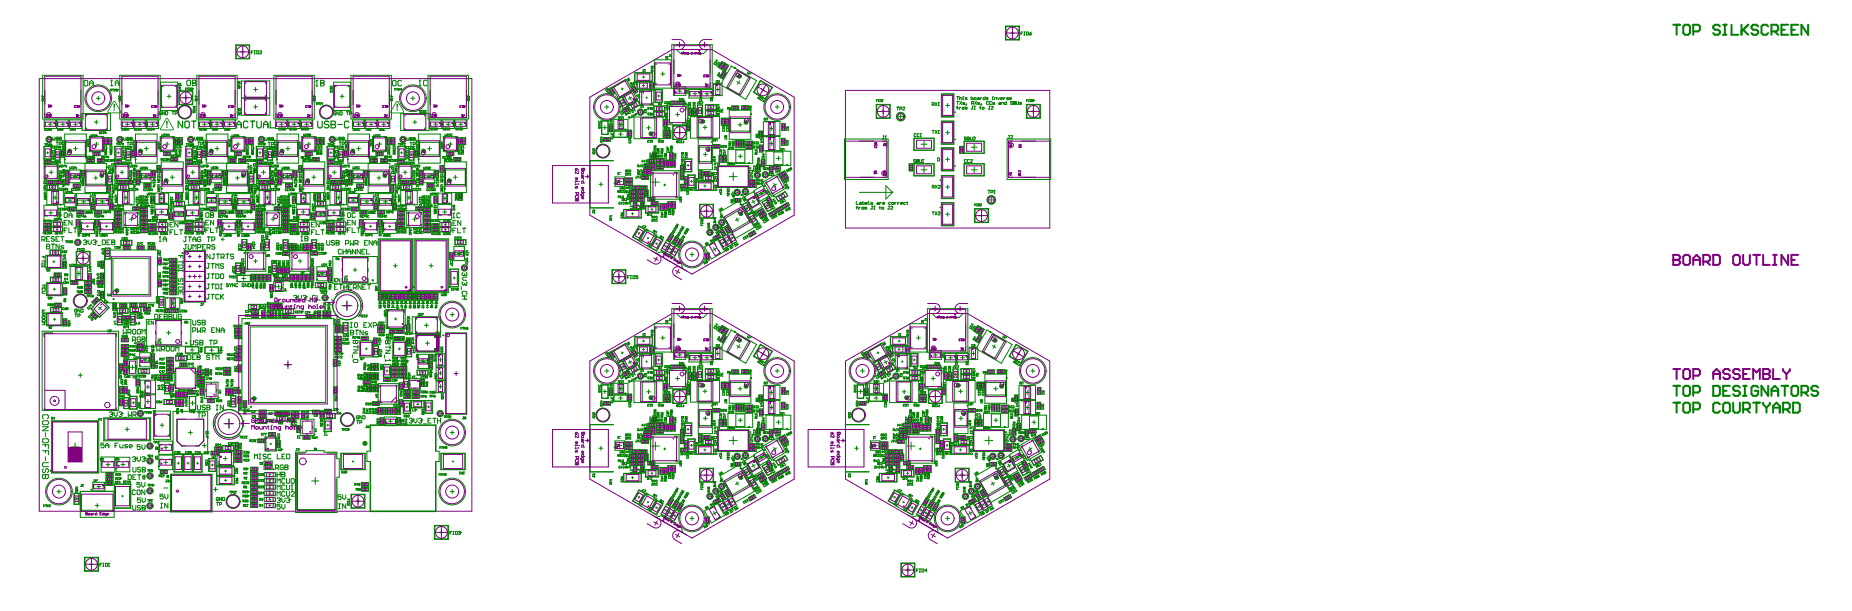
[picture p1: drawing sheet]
<svg xmlns="http://www.w3.org/2000/svg" width="1567mm" height="517mm" viewBox="0 0 1567 517" stroke-linecap="round" stroke-linejoin="round" font-family="sans-serif">
<path d="M1416 216v8h4l2-1v-2l-2-1h-4" fill="none" stroke="#800080" stroke-width="1.7"/>
<circle cx="1416" cy="220" r=".8" fill="#800080"/>
<g fill="none" stroke="#800080" stroke-width="1.7">
<path d="M1416 216h4l2 1v1l-2 2h-4M1425 217l1-1h3l1 1v6l-1 1h-3l-1-1zM1433 220h6M1450 216h4l2 1v6l-2 1h-4zM1467 217l1-1h3l1 1v6l-1 1h-3l-1-1zM1475 216v7l2 1h3l1-1v-7M1484 216h5M1487 216v8M1492 216v8h6M1501 216h2M1502 216v8M1513 216v8l-5-8v8"/>
<path d="M1516 220h3M1522 216h-6v8h6M1433 224v-6l3-2 3 2v6M1441 221h5l1-1v-3l-1-1h-5v8M1444 221l3 3M1501 224h2"/>
</g>
<path d="M33 66h366v366h-366zM716 76h172v117h-172zM499 82l70-40h33l70 40v100l-86 50-87-50zM499 305l70-40h33l70 40v100l-86 50-87-50zM716 305l69-40h34l69 40v100l-86 50-86-50z" fill="none" stroke="#800080" stroke-width=".85"/>
<g fill="none" stroke="#008000" stroke-width=".85">
<path d="M199 38h12v12h-12zM569 38h34v37h-34zM851 22h12v12h-12zM855 28h4M857 26v4M204 44h3M205 42v4M554 51h14v24h-14zM573 42l3 3h19l3-3M610 55l2 1M611 52l3 2-3 5-3-2zM611 54l-1 2"/>
<path d="M613 57l2 1M614 54l3 1-3 5-3-1zM614 56v2M619 56l21 12-9 16-21-12zM515 75l2-1 3 5-2 1zM517 76l1 2M518 74l12-7 5 9-12 7zM518 77l-1 1M526 74l1 2M527 75l-1 1M534 74l3-2 3 6-3 1zM537 75l1 2"/>
<path d="M537 62h15v7h-15zM538 75l-2 1M539 69h11v7h-11zM541 76h12v13h-12zM544 72h1M544 65h2M545 71v2M545 64v2M550 70h3v6h-3zM551 73h2M552 72v2M554 76h7v11h-7z"/>
<path d="M559 63h4M561 61v3M570 73h10v8h-10zM574 77h3M575 75v4M583 76h20v7h-20zM587 79h3M588 78v3M593 76v7M597 79h3M598 78v3M604 71h7v10h-7z"/>
<path d="M606 76h3M608 74v3M611 63l2 1M612 60l3 2-3 5-3-2zM612 63l-1 1M624 69l2 2M626 68l-2 3M644 68l10 6-6 10-10-6zM644 75l3 2M647 75l-2 2M797 79h10v20h-10zM512 91h3"/>
<path d="M514 89v3M523 84l4-2 4 8-3 2zM526 93l6-3 1 3-5 3zM527 86l1 2M527 82l8-5 5 7-9 5zM528 86l-2 1M529 92l1 2M531 92l-2 1M532 90l8-5 2 4-8 4zM532 82l2 2M535 82l-3 2M536 88l1 2"/>
<path d="M537 99h24v18h-24zM537 89l-1 1M541 95h2M542 94v2M547 83h1M547 82v1M553 90h10v4h-10zM553 94h10v5h-10zM557 81h1M557 92h2M557 97h2M557 80v2"/>
<path d="M558 91v2M558 96v1M568 86h5v3h-5zM570 87h1M571 86v2M572 97h3M573 95v4M574 86h6v3h-6zM576 87h2M577 86v2M583 92h3v6h-3zM583 95h2"/>
<path d="M584 94v2M584 99h25v18h-25zM586 92h3v6h-3zM587 95h2M588 94v2M590 89h5v9h-5zM591 93h2M592 92v2M597 89h9v4h-9zM597 94h9v4h-9zM601 96h1M601 91h1"/>
<path d="M602 95v2M602 90v2M617 93h18v25h-18zM619 90h6v3h-6zM621 91h2M622 90v2M628 90h6v2h-6zM630 91h2M631 90v2M656 91h3M658 89v3M742 88h11v12h-11z"/>
<path d="M746 94h3M747 93v3M760 99h4M762 97v4M800 89h4M802 88v3M869 88h12v12h-12zM873 94h3M875 93v3M115 113h18v25h-18zM509 102h6v12h-6zM510 108h4"/>
<path d="M511 116h5v3h-5zM512 106v4M513 118h1M514 117v2M515 106h3v5h-3zM516 109h2M517 108v1M519 101h12v9h-12zM520 111h11v5h-11zM524 113h3M524 105h3M525 112v3"/>
<path d="M525 104v3M532 110h3v6h-3zM532 113h2M533 112v2M547 108h4M549 106v4M562 114h6v3h-6zM562 110h6v3h-6zM562 104h2M563 103v2M564 116h2M564 112h2"/>
<path d="M565 101h-3v6h3v-19h17v18h-17M565 115v2M565 111v2M569 106h12v12h-12zM574 112h3M575 110v4M581 105h3v6h-3zM581 108h2M582 107v2M591 118h12v26h-12zM595 108h3M597 106v3"/>
<path d="M610 100h3v6h-3zM611 103h2M612 102v2M614 100h3v6h-3zM614 103h2M615 102v2M623 119h3v6h-3zM625 106h3M626 104v3M627 119h3v6h-3zM631 119h6v3h-6zM642 111h3v6h-3z"/>
<path d="M643 114h2M644 113v2M646 103h14v12h-14zM646 115h14v12h-14zM651 109h4M653 107v3M653 120v3M661 117h3v6h-3zM662 104h3v6h-3zM662 120h2M662 107h2M663 119v2"/>
<path d="M663 106v2M715 118h37v34h-37zM774 117h16v10h-16zM782 119v6M797 102h10v20h-10zM800 112h4M802 111v3M816 119h17v11h-17zM852 118h37v34h-37zM122 126h3M124 124v3M519 136h-20v40h20"/>
<path d="M545 139h6v3h-6zM548 139v2M548 135h6v3h-6zM550 136h2M551 135v2M551 138h3v6h-3zM552 129h3v5h-3zM553 132h2M554 131v1M556 134h3v6h-3zM556 137h2M557 136v2"/>
<path d="M559 137h2M560 136v2M562 136h3v5h-3v-7h-3v6h3M562 138h2M563 138v1M565 136h3v5h-3zM566 138h2M567 129h3v6h-3zM567 138v1M567 132h2M568 131v2M568 135h3v6h-3z"/>
<path d="M569 138h2M570 137v2M576 140h3v6h-3zM579 134h7v11h-7zM581 140h2M582 139v2M595 131h4M597 129v3M603 122h6v3h-6zM605 124h2M606 123v2M609 131h3v6h-3z"/>
<path d="M609 134h2M610 133v2M612 131h3v6h-3zM612 134h2M613 133v2M616 126h21v12h-21zM623 122h2M624 121v2M625 132h3M627 131v3M627 122h2M628 121v2"/>
<path d="M631 123h6v3h-6zM633 124h2M633 121h2M634 123v2M634 120v2M640 139h3v6h-3zM643 123h3v6h-3zM643 126h2M644 125v2M644 135h3v6h-3zM645 138h2M646 137v2"/>
<path d="M648 128h21v12h-21zM651 121h4M657 134h3M659 132v4M769 139h3v5h-3zM774 139h16v10h-16zM779 122h6M797 125h10v20h-10zM800 135h4M802 133v3M812 124h3v6h-3zM813 127h2"/>
<path d="M814 126v2M816 139h17v10h-17zM822 125h5M824 122v5M59 144h9v11h-9zM62 149h3M64 148v3M119 144h9v11h-9zM122 149h3M123 148v3M179 144h9v11h-9zM182 149h3"/>
<path d="M183 148v3M239 144h9v11h-9zM242 149h3M243 148v3M299 144h9v11h-9zM302 149h3M303 148v3M359 144h9v11h-9zM361 149h4M363 148v3M507 156h3M509 154v4"/>
<path d="M520 150h8v8h-8zM523 154h3M524 152v3M529 151h6v3h-6zM529 154h6v3h-6zM531 156h2M531 152h2M532 151v2M532 155v1M535 157h6v3h-6zM537 159h2M538 158v2"/>
<path d="M542 157h6v3h-6zM543 149h6v3h-6zM544 159h2M545 142h3v6h-3zM545 158v2M545 150h2M545 145h2M546 149v2M546 144v2M547 140h2M548 142h3v6h-3zM549 145h1"/>
<path d="M550 144v2M551 154h7M552 141h2M553 140v2M555 151v6M556 140h5v3h-5zM558 142h1M559 141v2M562 156h1M563 156v1M563 157h.1M576 146h3v6h-3z"/>
<path d="M576 156h6v3h-6zM576 143h2M576 149h2M577 142v2M577 148v2M578 157h2M579 156v2M580 152h2M581 151v2M582 148h6v11h-6zM582 149h-3v6h3M584 153h2"/>
<path d="M585 153v1M589 154h15v7h-15zM591 144h3v6h-3zM592 147h2M593 146v2M595 149h9v4h-9zM595 145h6v3h-6zM596 157h1M597 156v2M597 147h2M598 146v2M599 151h1"/>
<path d="M599 150v2M607 140h27v18h-27zM617 149h7M621 146v7M634 152h6v3h-6zM634 155h6v3h-6zM636 154h2M636 157h2M637 153v2M637 156v2M640 148h2M641 147v2"/>
<path d="M641 142h2M642 141v2M646 154l12-7 7 12-12 7zM647 148h1M648 147v1M651 140h3v6h-3zM652 143h2M653 142v2M655 140h5v3h-5zM655 155l2 3M657 142h1M657 156l-3 1"/>
<path d="M658 141v1M659 147l5-2 2 2-6 3zM661 150l5-2 1 2-5 3zM662 146l1 2M663 147l-2 1M664 150v1M665 150l-2 1M770 142h2M771 141v1M779 144h6M782 141v5M797 148h10v20h-10z"/>
<path d="M800 158h4M802 157v3M822 144h5M824 141v5M147 170h9v5h-9zM147 175h9v12h-9zM151 172h1M152 171v2M152 179v4M157 174h12v12h-12zM163 178v4M267 170h9v4h-9z"/>
<path d="M267 175h9v12h-9zM270 172h2M271 171v2M271 179v4M528 177h15v7h-15zM533 161h6v3h-6zM533 164h6v3h-6zM533 168h6v2h-6zM535 162h2M535 166h2M535 169h2M535 180v2"/>
<path d="M536 171h3v6h-3zM536 161v2M536 165v2M536 168v2M537 174h1M537 173v2M539 161h6v3h-6zM539 164h6v3h-6zM539 168h6v2h-6zM541 162h2M541 166h2M541 169h2"/>
<path d="M542 171h3v6h-3zM542 161v2M542 165v2M542 168v2M543 174h2M544 173v2M545 161h3v6h-3zM546 164h2M546 174h11v6h-11zM547 163v2M548 167h6v3h-6zM550 168l25 1v-25h-24v25"/>
<path d="M551 177h2M551 170h6v3h-6zM551 168v1M552 176v2M553 172h2M554 171v2M559 172h3v6h-3zM559 175h2M560 174v2M562 172h3v6h-3zM562 175h2M563 174v2"/>
<path d="M565 171h3v5h-3zM566 174h2M567 173v1M569 171h3v5h-3zM569 174h2M570 173v1M592 173h12v12h-12zM596 179h4M598 177v3M609 179l16-9 13 22-16 10zM621 168h6v3h-6zM623 163h2"/>
<path d="M623 169h2M624 162v1M624 168v2M628 173l4-2 5 8-4 2zM630 162h2M630 166l8-4 7 13-7 4zM631 161v2M632 175l1 2M633 176l-1 1M637 169l1 3M638 161l7-4 6 9-8 4zM639 170l-3 2"/>
<path d="M640 179l6-3 1 3-5 3zM643 178l1 2M643 162l2 3M645 178l-2 1M645 171l4-2 4 8-3 2zM646 163l-3 1M649 168l2-2 3 5-3 2zM649 173l1 2M650 174h-2M651 168l1 2M652 169l-2 1M653 180l1 1"/>
<path d="M656 177l5-3 2 3-5 3zM657 167l8-5 2 4-8 4zM659 176l1 2M660 177l-1 1M661 165l1 2M662 174l5-3 1 3-5 3zM662 166l-1 1M665 173v2M666 173l-2 1M797 171h10v20h-10zM802 180v3M825 176h12v12h-12z"/>
<path d="M837 169h4M839 167v4M64 186h3v5h-3zM65 189h2M66 188v1M68 186h12v11h-12zM73 192h2M74 191v1M81 186h3v5h-3zM81 189h2M82 188v1M84 186h12v11h-12z"/>
<path d="M89 192h2M90 191v1M143 180h3v6h-3zM144 183h2M145 182v2M150 181h3M161 180h3M184 186h3v5h-3zM185 189h2M186 188v1M188 186h12v11h-12zM193 192h2"/>
<path d="M194 191v1M200 186h3v6h-3zM201 189h2M202 188v2M204 186h12v11h-12zM209 192h2M210 191v1M263 180h3v6h-3zM264 183h2M265 182v2M270 181h3M304 186h3v5h-3z"/>
<path d="M305 189h2M306 188v1M308 186h12v11h-12zM313 192h1M314 191v1M320 186h3v5h-3zM321 189h2M322 188v1M324 186h12v11h-12zM329 192h2M330 191v1M534 181h2"/>
<path d="M540 197l2 1M541 191l5 3-5 10-6-3zM541 197l-1 1M547 194l9 5-6 10-9-5zM556 200l5 3-5 9-6-3zM567 198l3 1-3 5-2-1zM600 196l1 1M601 196l-1 1M606 192v1M606 200l1 1M606 192l-1 1M609 195l2-2 3 5-2 2z"/>
<path d="M611 188v1M611 196l1 1M611 188h-1M612 196l-1 1M613 192l2-1 3 5-2 1zM615 193l1 2M616 198l3-2 4 8-3 2zM616 194l-1 1M623 184l2 3M625 185l-3 2M633 182l4-2 4 8-3 2zM633 198l5-3 2 3-5 2z"/>
<path d="M636 197l1 1M637 184l1 2M637 197l-1 1M638 185h-2M642 182l5-3 2 3-5 3zM645 181l1 2M646 182h-1M650 181l5-3 2 2-5 3zM654 180l-1 1M800 181h4M829 182h3M831 181v3"/>
<path d="M282 217h37v23h-37zM548 201l1 1M549 201l-1 1M555 206l1 1M556 214l4-1 17 10 1 4M556 205l-1 2M563 208l1 1M564 208l-1 1M564 203l3 2-4 8-4-2zM566 201l2 1M567 210l1 1M568 200l-1 2"/>
<path d="M568 210l-1 1M568 206l3 1-4 9-4-2zM570 212l2 1M571 203l1 1M572 212l-1 2M572 200l2 2-3 5-2-2zM572 208l3 2-5 8-3-2zM572 203l-1 1M575 205l1 1M576 202l2 2-3 5-2-2zM576 205l-1 1M584 215h3"/>
<path d="M586 214v3M596 209l11-6 6 10-11 6zM597 214h3v6h-3zM598 217h2M599 216v2M604 201l5-3 1 2-5 3zM604 209l2 3M606 210l-3 2M608 200l-2 1M608 202l3-1 5 8-3 1zM612 205v1M612 200l3-1 5 8-3 1z"/>
<path d="M613 205l-2 1M616 203v1M617 203l-2 1M619 200l1 2M620 201l-1 1M226 232h3v6h-3zM227 235h2M228 234v2M232 238h8v9h-8zM263 226h3v5h-3zM263 229h2M264 228v1"/>
<path d="M278 233h3v6h-3zM278 236h2M279 235v2M299 228h3M301 227v3M518 228h12v12h-12zM522 234h3M524 232v4M83 260l3 2M86 260l-3 2M234 242h3M236 241v3"/>
<path d="M289 259h9M294 254v9M77 261l8-8 7 7-8 9zM381 266h3M383 264v4M554 274h14v24h-14zM569 261h34v37h-34zM573 265l3 4h19l3-3M610 278l2 1M611 275l3 2-3 5-3-2zM611 278l-1 1M613 280l2 1"/>
<path d="M614 277l3 2-3 5-3-2zM614 280v1M619 279l21 12-9 16-21-12zM770 274h14v24h-14zM785 261h34v37h-34zM789 265l3 4h20l3-3M826 278l2 1M827 275l3 2-3 5-3-2zM828 278l-1 1M829 280l2 1M830 277l3 2-3 5-2-2zM831 280l-1 1"/>
<path d="M835 279l22 12-10 16-21-12zM36 280h64v67h-64zM515 299l2-2 3 5-2 2zM517 300l1 1M518 297l12-7 5 10-12 7zM518 300l-1 1M526 298l1 1M527 298l-1 1M534 297l3-1 3 5-3 1zM537 298l1 2M537 285h15v7h-15zM538 299h-2"/>
<path d="M539 292h11v7h-11zM541 300h12v12h-12zM544 296h1M544 288h2M545 295v2M545 288v1M550 293h3v6h-3zM551 296h2M552 295v2M554 299h7v11h-7zM559 286h4M561 284v3"/>
<path d="M570 297h10v7h-10zM575 299v3M583 299h20v7h-20zM593 299v7M604 294h7v10h-7zM606 299h3M608 297v4M611 286l2 1M612 283l3 2-3 5-3-1zM612 286l-1 2M624 292l2 2M626 292l-2 3"/>
<path d="M644 291l10 6-6 10-10-6zM644 298l3 2M647 298l-2 3M731 299l3-2 3 5-3 2zM734 300v1M734 297l12-7 6 10-12 7zM735 300l-2 1M742 298l1 1M744 298l-2 1M751 297l2-1 3 5-2 1zM753 298l1 2M754 285h14v7h-14z"/>
<path d="M754 299h-1M755 292h11v7h-11zM758 300h12v12h-12zM760 296h2M760 288h2M761 295v2M761 288v1M767 293h3v6h-3zM767 296h2M768 295v2M771 299h6v11h-6zM776 286h3"/>
<path d="M777 284v3M786 297h11v7h-11zM792 299v3M799 299h21v7h-21zM809 299v7M810 299v7M820 294h7v10h-7zM822 299h3M824 297v4M827 286l2 1M828 283l3 2-3 5-3-1zM829 286l-1 2"/>
<path d="M840 292l3 2M842 292l-1 3M860 291l10 6-6 10-10-6zM861 298l2 2M863 298l-2 3M66 317h4M68 316v3M108 304h8v13h-8zM512 314h3M514 312v3M523 307l4-2 4 8-3 2zM526 316l6-3 1 3-5 3z"/>
<path d="M527 309l1 2M527 305l8-5 5 8-9 4zM528 310l-2 1M529 315l1 2M531 316l-2 1M532 313l8-5 2 4-8 5zM532 305l2 3M535 305l-3 2M536 312l1 1M537 312l-1 1M541 318h2M542 317v2"/>
<path d="M547 306h1M547 305v2M553 313h10v4h-10zM553 318h10v4h-10zM557 304h1M557 320h2M557 315h2M557 304v1M558 314v2M558 319v2M568 309h5v3h-5zM570 310h1"/>
<path d="M571 309v2M573 319v3M574 300h3M574 309h6v3h-6zM576 310h2M577 309v2M583 315h3v6h-3zM583 318h2M584 317v2M586 315h3v6h-3zM587 303h3M587 318h2"/>
<path d="M588 317v2M588 301v3M590 312h5v9h-5zM591 317h2M592 316v2M597 303h3M597 312h9v4h-9zM597 317h9v4h-9zM598 301v3M601 319h1M601 314h1M602 318v2"/>
<path d="M602 313v2M617 317h18v24h-18zM619 313h6v3h-6zM621 314h2M622 314v1M628 313h6v3h-6zM630 314h2M631 313v2M656 314h3M658 312v3M728 314h4M730 312v3"/>
<path d="M739 307l4-2 5 8-4 2zM743 316l5-3 1 3-5 3zM743 309l1 2M743 305l9-5 4 8-8 4zM744 310l-1 1M746 315l1 2M747 316l-2 1M748 313l8-5 2 4-8 5zM749 305l1 3M751 305l-3 2M753 312v1M754 312l-2 1"/>
<path d="M758 318h1M758 317v2M763 306h1M764 305v2M770 313h9v4h-9zM770 318h9v4h-9zM773 304h2M773 320h2M773 315h2M774 304v1M774 314v2M774 319v2"/>
<path d="M781 312h17v17h-17zM784 309h6v3h-6zM786 310h2M787 309v2M790 319v3M790 300h3M790 309h6v3h-6zM792 310h2M793 309v2M799 315h3v6h-3zM800 318h1M801 317v2"/>
<path d="M803 315h3v6h-3zM803 303h3M803 318h2M804 317v2M805 301v3M807 312h4v9h-4zM808 317h2M809 316v2M813 303h3M813 317h10v4h-10zM813 312h10v4h-10zM815 301v3"/>
<path d="M817 319h2M817 314h2M818 318v2M818 313v2M834 317h18v24h-18zM836 313h6v3h-6zM838 314h2M839 314v1M844 313h6v3h-6zM846 314h2M847 313v2M872 314h4"/>
<path d="M874 312v3M509 326h6v11h-6zM510 331h4M511 340h5v3h-5zM512 330v3M515 329h3v6h-3zM516 332h2M517 331v2M519 324h12v9h-12zM520 334h11v5h-11zM524 337h3M524 329h3"/>
<path d="M525 335v3M525 327v3M532 333h3v6h-3zM532 336h2M533 335v2M537 322h24v19h-24zM547 331h4M549 330v3M562 337h6v3h-6zM562 334h6v3h-6zM562 327h2M563 326v2"/>
<path d="M564 339h2M564 335h2M565 324h-3v6h3v-18h17v17h-17M565 338v2M565 334v2M569 329h12v12h-12zM572 320h3M574 335h3M575 334v3M581 328h3v6h-3zM581 331h2M582 330v2"/>
<path d="M584 322h25v18h-25zM595 331h3M597 329v4M610 323h3v6h-3zM611 326h2M612 325v2M614 323h3v6h-3zM614 326h2M615 325v2M625 329h3M626 327v3M642 334h3v6h-3z"/>
<path d="M643 337h2M644 336v2M646 326h14v12h-14zM646 339h14v12h-14zM651 332h4M653 330v4M662 328h3v6h-3zM662 331h2M663 330v2M726 326h5v11h-5zM727 331h3M727 340h6v3h-6z"/>
<path d="M728 330v3M732 329h3v6h-3zM732 332h2M733 331v2M736 324h12v9h-12zM736 334h11v5h-11zM740 337h3M740 329h3M742 335v3M742 327v3M748 333h3v6h-3zM749 336h1"/>
<path d="M749 335v2M753 322h25v19h-25zM764 331h3M765 330v3M778 324h3v6h-3zM778 337h6v3h-6zM778 334h6v3h-6zM779 327h1M780 326v2M780 339h2M780 335h2M781 338v2"/>
<path d="M781 334v2M786 329h12v12h-12zM788 320h3M790 335h3M792 334v3M797 328h3v6h-3zM798 331h2M799 330v2M801 322h24v18h-24zM811 331h4M813 329v4M827 323h3v6h-3z"/>
<path d="M827 326h2M828 325v2M830 323h3v6h-3zM831 326h2M832 325v2M841 329h3M843 327v3M859 334h3v6h-3zM859 337h2M860 336v2M862 326h14v12h-14zM862 339h14v12h-14z"/>
<path d="M868 332h3M869 330v4M878 328h3v6h-3zM879 331h1M879 330v2M44 356h40v44h-40zM190 358h8M194 354v9M254 355h12v13h-12zM513 341h1M514 340v2M519 359h-20v40h20"/>
<path d="M548 358h6v3h-6zM550 360h2M551 359v1M552 352h3v6h-3zM553 355h2M554 354v2M556 357h3v6h-3zM557 359v2M560 359v2M562 359h3v6h-3v-8h-3v6h3M565 359h3v6h-3zM567 352h3v6h-3z"/>
<path d="M567 355h2M568 354v2M568 359h3v6h-3zM579 358h7v11h-7zM591 341h12v26h-12zM595 354h4M597 352v4M603 346h6v3h-6zM605 347h2M606 346v2M609 355h3v6h-3zM609 358h2"/>
<path d="M610 357v2M612 355h3v6h-3zM612 358h2M613 357v2M616 349h21v12h-21zM623 342h3v6h-3zM623 345h2M624 344v2M625 355h3M627 354v3M627 342h3v6h-3zM627 345h2"/>
<path d="M628 344v2M631 346h6v3h-6zM631 343h6v3h-6zM633 348h2M633 344h2M634 347v2M634 343v2M643 346h3v6h-3zM643 349h2M644 348v2M644 358h3v6h-3zM648 351h21v12h-21z"/>
<path d="M651 345h4M653 343v3M657 357h3M659 356v3M661 340h3v6h-3zM662 343h2M663 342v2M729 341h2M730 340v2M736 359h-20v40h20M765 358h6v3h-6zM767 360h2"/>
<path d="M768 359v1M769 355h2M770 354v2M772 357h3v6h-3v-11h-3v6h3M773 359v2M775 357h3v6h-3zM777 359v2M778 359h3v6h-3zM782 359h2v6h-2zM783 352h3v6h-3zM784 355h1M784 354v2"/>
<path d="M785 359h3v6h-3zM796 358h6v11h-6zM807 341h12v26h-12zM812 354h3M813 352v4M820 346h6v3h-6zM822 347h2M823 346v2M825 355h3v6h-3zM826 358h1M826 357v2M828 355h3v6h-3z"/>
<path d="M829 358h2M830 357v2M832 349h21v12h-21zM839 342h3v6h-3zM840 345h1M841 344v2M841 355h4M843 354v3M843 342h3v6h-3zM844 345h2M845 344v2M848 346h5v3h-5z"/>
<path d="M848 343h5v3h-5zM850 348h1M850 344h1M850 347v2M850 343v2M859 346h3v6h-3zM860 349h1M861 348v2M861 358h3v6h-3zM865 351h21v12h-21zM868 345h3M869 343v3"/>
<path d="M873 357h4M875 356v3M878 340h3v6h-3zM878 343h2M879 342v2M60 378h7M64 375v6M381 366h3M383 364v4M507 379h3M509 377v4M520 373h8v8h-8z"/>
<path d="M523 377h3M524 375v4M529 374h6v3h-6zM529 377h6v3h-6zM531 379h2M531 375h2M532 374v2M532 378v2M543 372h6v3h-6zM545 365h3v6h-3zM545 373h2M545 362h6v3h-6z"/>
<path d="M545 368h2M546 373v1M546 367v2M547 363h2M548 365h3v6h-3zM548 362v2M549 368h1M550 367v2M551 368h24v24h-24zM551 377h7M551 361h3v6h-3zM552 364h2"/>
<path d="M553 363v2M555 374v7M556 363h5v3h-5zM556 360h2M558 365h1M559 364v2M559 360h2M562 380h1M562 362h2M563 379v1M563 361v2M566 362h2"/>
<path d="M567 361v2M569 362h2M570 361v2M576 363h3v6h-3zM576 369h3v6h-3zM576 379h6v3h-6zM576 366h2M576 372h2M577 365v2M577 371v2M579 380v2M580 376h2"/>
<path d="M581 375v2M581 363h2M582 371h6v11h-6zM582 373h-3v6h3M582 362v2M584 377h2M585 376v2M589 377h15v7h-15zM591 368h3v5h-3zM592 370h2M593 370v1M595 372h9v4h-9z"/>
<path d="M595 368h6v3h-6zM597 380v2M597 370h2M598 369v2M599 374h1M599 373v2M607 364h27v18h-27zM617 373h7M621 369v7M634 375h6v3h-6zM634 379h6v3h-6zM636 377h2"/>
<path d="M637 376v2M637 379v2M640 371h2M640 362h3v6h-3zM641 371v1M641 365h2M642 364v2M645 361h2M646 360v2M646 377l12-7 7 12-12 7zM647 371h1M648 370v2"/>
<path d="M651 364h3v5h-3zM652 367h2M653 366v1M655 363h5v3h-5zM655 378l2 3M657 365h1M657 379l-3 2M658 364v2M659 371l5-3 2 2-6 3zM661 374l5-3 1 2-5 3zM662 370l1 1M663 370l-2 1"/>
<path d="M664 373v1M665 373l-2 1M723 379h4M725 377v4M737 373h8v8h-8zM739 377h3M741 375v4M746 374h5v3h-5zM746 377h5v3h-5zM748 379h1M748 375h1M749 374v2"/>
<path d="M749 378v2M759 372h6v3h-6zM761 365h3v6h-3zM761 373h2M761 362h6v3h-6zM762 368h1M762 373v1M762 367v2M763 363h2M764 365h3v6h-3zM764 362v2M765 368h2"/>
<path d="M766 367v2M767 368h24v24h-24zM768 377h6M768 361h3v6h-3zM768 364h2M769 363v2M771 374v7M772 363h6v3h-6zM772 360h2M774 365h2M775 364v2M776 360h1"/>
<path d="M778 380h2M779 362h2M779 379v1M780 361v2M782 362h2M783 361v2M785 362h2M786 361v2M792 363h3v6h-3zM792 369h3v6h-3zM792 379h6v3h-6zM793 366h2"/>
<path d="M793 372h2M794 365v2M794 371v2M795 380v2M795 373h3v6h-3zM796 376h2M797 375v2M798 363h2M798 371h7v11h-7zM799 362v2M801 377h1M802 376v2"/>
<path d="M805 377h15v7h-15zM807 368h3v5h-3zM808 370h2M809 370v1M811 372h9v4h-9zM811 368h6v3h-6zM813 380v2M813 370h2M814 369v2M815 374h2M816 373v2M824 364h26v18h-26z"/>
<path d="M833 373h7M837 369v7M850 375h6v3h-6zM850 379h6v3h-6zM852 377h2M853 376v2M853 379v2M857 371h1M857 362h3v6h-3zM857 371v1M857 365h2M858 364v2"/>
<path d="M861 361h2M862 360v2M862 377l13-7 7 12-13 7zM863 371h2M864 370v2M867 364h3v5h-3zM868 367h2M869 366v1M871 363h6v3h-6zM871 378l2 3M873 365h2M873 379l-2 2"/>
<path d="M874 364v2M875 371l5-3 2 2-5 3zM877 374l5-3 2 2-5 3zM878 370l1 1M879 370l-1 1M880 373l1 1M881 373l-1 1M533 384h6v3h-6zM533 387h6v3h-6zM533 391h6v3h-6zM535 386h2M535 389h2"/>
<path d="M535 392h2M535 381h6v3h-6zM536 394h3v6h-3zM536 385v1M536 388v2M536 391v2M537 397h1M537 382h2M537 396v2M538 381v2M539 384h6v3h-6zM539 387h6v3h-6z"/>
<path d="M539 391h6v3h-6zM541 385h2M541 389h2M541 392h2M542 381h6v3h-6zM542 394h3v6h-3zM542 385v1M542 388v2M542 391v2M543 397h2M544 396v2M544 382h2"/>
<path d="M545 381v2M545 384h3v6h-3zM546 387h2M546 397h11v7h-11zM547 386v2M548 390h6v3h-6zM550 392h2M551 394h6v3h-6zM551 391v2M552 399v2M553 395h2M554 394v2"/>
<path d="M559 395h3v6h-3zM559 398h2M560 397v2M562 395h3v6h-3zM562 398h2M563 380h.1M563 397v2M565 394h3v6h-3zM566 397h2M567 396v2M569 394h3v6h-3zM569 397h2"/>
<path d="M570 396v2M578 381h2M592 396h12v12h-12zM596 381h1M621 391h6v3h-6zM623 386h2M623 393h2M624 385v2M624 392v2M628 396l4-2 5 8-4 2zM630 385h2M630 390l8-5 7 13-7 4z"/>
<path d="M631 385v1M632 399l1 1M633 399l-1 1M636 380h2M637 392l1 3M638 385l7-5 6 9-8 5zM639 393l-3 2M643 385l2 3M645 394l4-2 4 8-3 2zM646 386l-3 2M649 391l2-2 3 5-3 2zM649 396l1 2"/>
<path d="M650 397l-2 1M651 392l1 1M652 392l-2 1M657 390l8-5 2 4-8 5zM659 400l1 1M660 400l-1 1M661 389l1 1M662 397l5-3 1 3-5 3zM662 389l-1 1M665 396v2M666 397l-2 1M749 391h6v3h-6z"/>
<path d="M749 384h6v3h-6zM749 387h6v3h-6zM751 386h2M751 389h2M751 392h2M752 381h6v3h-6zM752 394h3v6h-3zM752 385v1M752 388v2M752 391v2M753 397h2M754 382h2"/>
<path d="M754 396v2M755 381v2M756 391h5v3h-5zM756 384h5v3h-5zM756 387h5v3h-5zM758 385h1M758 389h1M758 392h1M758 381h6v3h-6zM758 394h3v6h-3zM759 385v1M759 388v2"/>
<path d="M759 391v2M759 397h2M760 396v2M760 382h2M761 381v2M762 384h3v6h-3zM762 387h2M763 397h11v7h-11zM763 386v2M765 390h5v3h-5zM767 392h1M767 394h6v3h-6z"/>
<path d="M768 391v2M768 399v2M769 395h2M770 394v2M775 395h3v6h-3zM775 398h2M776 397v2M778 395h3v6h-3zM779 398h2M779 380h.1M780 397v2M782 394h3v6h-3z"/>
<path d="M782 397h2M783 396v2M785 394h3v6h-3zM786 397h1M787 396v2M794 381h2M808 396h12v12h-12zM812 381h2M838 391h5v3h-5zM840 386h1M840 393h1M840 385v2"/>
<path d="M840 392v2M844 396l4-2 5 8-4 2zM847 385h1M847 390l7-5 7 13-7 4zM847 385v1M848 399l1 1M849 399l-1 1M852 380h2M853 392l2 3M854 385l8-5 5 9-8 5zM855 393l-2 2M860 385l1 3"/>
<path d="M861 394l4-2 5 8-4 2zM862 386l-3 2M865 391l2-2 3 5-2 2zM865 396l1 2M866 397l-1 1M867 392l1 1M868 392l-1 1M873 390l8-5 2 4-8 5zM875 400l1 1M877 400l-2 1M877 389l1 1M878 397l5-3 2 3-5 3z"/>
<path d="M879 389l-2 1M881 396l1 2M882 397l-1 1M528 400h15v8h-15zM534 404h2M535 403v2M541 414l5 3-5 10-6-3zM541 420l-1 1M547 417l9 5-6 10-9-5zM551 400h2M596 402h4M598 400v4"/>
<path d="M600 419l1 1M601 419l-1 1M606 415v1M606 415l-1 1M609 418l2-1 3 5-2 1zM609 402l16-9 13 23-16 9zM611 411v1M611 419l1 2M611 411l-1 1M612 419l-1 1M613 416l2-2 3 5-2 2zM615 417l1 1"/>
<path d="M616 417l-1 1M623 408l2 3M625 408l-3 2M633 405l4-2 4 8-3 2zM637 407l1 2M638 408l-2 1M640 402l6-3 1 3-5 3zM642 405l5-3 2 3-5 3zM643 401l1 2M645 402l-2 1M645 404l1 2M646 405l-1 1"/>
<path d="M650 404l5-3 2 3-5 3zM653 403l1 2M654 403l-1 1M656 401l5-3 2 2-5 3zM744 400h15v8h-15zM751 404h2M752 403v2M757 414l6 3-6 10-5-3zM758 420l-1 1M763 417l9 5-6 10-9-5zM767 400h2M813 402h3"/>
<path d="M814 400v4M817 419v1M818 419l-1 1M822 415l1 1M823 415l-1 1M825 418l3-1 3 5-3 1zM826 402l16-9 13 23-16 9zM827 411l1 1M827 419l1 2M828 411l-1 1M829 419l-2 1M829 416l3-2 3 5-3 2z"/>
<path d="M831 417l1 1M833 417l-2 1M839 408l2 3M842 408l-3 2M849 405l4-2 5 8-4 2zM853 407l1 2M854 408l-1 1M857 402l5-3 1 3-5 3zM859 405l5-3 1 3-5 3zM860 401l1 2M861 402l-2 1M861 404l1 2"/>
<path d="M863 405l-2 1M867 404l5-3 1 3-5 3zM870 403v2M871 403l-2 1M872 401l5-3 2 2-5 3zM540 420l2 1M548 424l1 1M549 424l-1 1M555 429l1 1M556 423l5 3-5 10-6-3zM556 437l4-1 17 10 1 5M556 429l-1 1"/>
<path d="M563 431l1 1M564 431l-1 1M564 427l3 1-4 9-4-2zM566 424l2 1M567 433l1 1M567 421l3 2-3 5-2-2zM568 424l-1 1M568 433l-1 2M568 429l3 2-4 8-4-2zM570 436l2 1M571 426l1 1M572 435l-1 2"/>
<path d="M572 423l2 2-3 5-2-2zM572 431l3 2-5 8-3-2zM572 426l-1 1M575 428l1 1M576 425l2 2-3 5-2-2zM576 428l-1 1M584 439h3M586 437v3M596 432l11-6 6 10-11 6zM597 437h3v6h-3zM599 439v2M604 424l5-3 1 3-5 3z"/>
<path d="M604 433l2 3M606 433l-3 2M606 423l1 2M608 423l-2 1M608 426l3-2 5 8-3 2zM612 428v1M612 424l3-2 5 8-3 2zM613 428l-2 1M616 426v1M616 421l3-1 4 8-3 1zM617 426l-2 1M619 424l1 1"/>
<path d="M620 424l-1 1M633 421l5-3 2 3-5 3zM636 420l1 2M637 421h-1M756 420l2 1M764 424l1 1M765 424l-1 1M771 429l2 1M772 423l5 3-5 10-5-3zM772 437l4-1 17 10 1 5M772 429v1M779 431l1 1"/>
<path d="M780 431l-1 1M780 427l4 1-5 9-3-2zM783 424l1 1M783 433l1 1M784 421l2 2-3 5-2-2zM784 424l-1 1M784 433l-1 2M784 429l4 2-5 8-3-2zM787 436l1 1M787 426l2 1M788 435l-1 2M788 423l3 2-3 5-3-2z"/>
<path d="M788 431l3 2-4 8-3-2zM788 426l-1 1M791 428l2 1M792 425l2 2-2 5-3-2zM792 428l-1 1M800 439h4M802 437v3M813 432l11-6 6 10-12 6zM814 437h3v6h-3zM815 439v2M820 424l5-3 1 3-5 3zM820 433l2 3"/>
<path d="M823 433l-3 2M823 423l1 2M824 423l-2 1M824 426l4-2 4 8-3 2zM828 428l1 1M828 424l4-2 4 8-3 2zM829 428l-1 1M832 426l1 1M832 421l3-1 5 8-3 1zM833 426l-1 1M835 424l1 1M837 424l-2 1"/>
<path d="M850 421l5-3 1 3-5 3zM852 420l1 2M854 421h-2M368 444h11v12h-11zM372 450h3M374 449v3M598 440h2M814 440h2M71 471h12v12h-12zM76 477h3M77 476v3M762 476h12v12h-12z"/>
<path d="M767 482h3M768 480v4"/>
<circle cx="514" cy="91" r="11"/>
<circle cx="542" cy="95" r="2.7"/>
<circle cx="658" cy="91" r="11"/>
<circle cx="762" cy="99" r="4"/>
<circle cx="510" cy="128" r="6"/>
<circle cx="641" cy="148" r="2.7"/>
<circle cx="648" cy="148" r="2.7"/>
<circle cx="624" cy="163" r="2.7"/>
<circle cx="631" cy="162" r="2.7"/>
<circle cx="839" cy="169" r="4"/>
<circle cx="601" cy="197" r="2.7"/>
<circle cx="606" cy="192" r="2.7"/>
<circle cx="611" cy="188" r="2.7"/>
<circle cx="586" cy="215" r="11"/>
<circle cx="514" cy="314" r="11"/>
<circle cx="542" cy="318" r="2.7"/>
<circle cx="658" cy="314" r="11"/>
<circle cx="730" cy="314" r="11"/>
<circle cx="758" cy="318" r="2.7"/>
<circle cx="874" cy="314" r="11"/>
<circle cx="510" cy="351" r="6"/>
<circle cx="727" cy="351" r="6"/>
<circle cx="641" cy="371" r="2.7"/>
<circle cx="648" cy="371" r="2.7"/>
<circle cx="857" cy="371" r="2.7"/>
<circle cx="864" cy="371" r="2.7"/>
<circle cx="624" cy="386" r="2.7"/>
<circle cx="631" cy="385" r="2.7"/>
<circle cx="840" cy="386" r="2.7"/>
<circle cx="847" cy="385" r="2.7"/>
<circle cx="601" cy="420" r="2.7"/>
<circle cx="606" cy="416" r="2.7"/>
<circle cx="611" cy="411" r="2.7"/>
<circle cx="817" cy="420" r="2.7"/>
<circle cx="822" cy="416" r="2.7"/>
<circle cx="827" cy="411" r="2.7"/>
<circle cx="586" cy="439" r="11"/>
<circle cx="802" cy="439" r="11"/>
</g>
<g fill="none" stroke="#008000" stroke-width="1.7">
<path d="M1416 341h6M1419 341v8M1426 341h3l1 1v6l-1 1h-3l-1-1v-6zM1433 346h4l2-1v-3l-2-1h-4v8M1456 342l-2-1h-3l-1 1v6l1 1h3l2-1M1460 341h3l1 1v6l-1 1h-3l-2-1v-6zM1467 341v7l1 1h3l1-1v-7M1475 346h5l1-1v-3l-1-1h-5v8M1478 346l3 3M1484 341h5M1487 341v8M1492 341v1l3 3"/>
<path d="M1495 345v4M1498 341v1l-3 3M1501 349v-6l2-2 3 2v6M1501 345h5M1509 346h4l2-1v-3l-2-1h-4v8M1512 346l3 3M1518 341h4l1 1v6l-1 1h-4z"/>
</g>
<circle cx="116" cy="317" r=".2" fill="#008000"/>
<g fill="none" stroke="#008000" stroke-width=".85">
<path d="M200 38h11v11h-11zM851 22h11v11h-11zM36 64h34v37h-34zM101 64h35v37h-35zM136 69h14v24h-14zM143 80v3M151 77h12v12h-12zM167 64h34v37h-34zM204 68h24v15h-24zM215 76h3M216 74v3M232 64h34v37h-34z"/>
<path d="M282 69h15v24h-15zM290 80v3M297 64h34v37h-34zM362 64h34v37h-34zM70 96h23v14h-23zM81 83h4M83 81v4M141 81h4M156 83h3M157 81v3M204 83h24v14h-24zM215 90h3"/>
<path d="M216 89v3M288 81h3M339 96h24v14h-24zM348 83h3M349 81v4M37 101h11v8h-11zM41 118h1M41 105h3M42 117v2M43 103v4M48 101h10v8h-10zM52 105h3"/>
<path d="M53 103v4M55 113h18v25h-18zM59 101h10v8h-10zM62 105h4M64 103v4M76 116h12v12h-12zM80 103h3M82 102v3M88 117h3v5h-3zM89 119h1M89 119v1M92 117h3v5h-3z"/>
<path d="M92 119h2M93 119v1M101 118h1M101 117v2M103 101h10v8h-10zM106 105h3M108 103v4M113 101h11v8h-11zM117 105h3M118 103v4M124 101h10v8h-10zM127 105h4"/>
<path d="M129 103v4M136 116h12v12h-12zM148 117h3v5h-3zM148 119h2M149 119v1M151 117h3v5h-3zM152 119h2M153 119v1M161 118h1M161 117v2M168 101h10v8h-10zM171 105h4"/>
<path d="M173 103v4M175 113h18v25h-18zM179 101h10v8h-10zM182 105h3M184 103v4M189 101h10v8h-10zM193 105h3M194 103v4M195 116h12v12h-12zM208 117h3v5h-3zM208 119h2M209 119v1"/>
<path d="M211 117h3v5h-3zM212 119h2M213 119v1M221 118h1M221 117v2M233 101h10v8h-10zM234 113h19v25h-19zM237 105h3M238 103v4M244 101h10v8h-10zM247 105h4M249 103v4"/>
<path d="M254 101h11v8h-11zM255 116h12v12h-12zM258 105h3M260 103v4M268 117h3v5h-3zM268 119h2M269 119v1M271 117h3v5h-3zM272 119h2M273 119v1M281 118h1M281 117v2"/>
<path d="M294 113h19v25h-19zM298 101h11v8h-11zM302 105h3M303 103v4M309 101h10v8h-10zM312 105h4M314 103v4M315 116h12v12h-12zM320 101h10v8h-10zM323 105h3M325 103v4M328 117h3v5h-3z"/>
<path d="M328 119h2M329 119v1M331 117h3v5h-3zM332 119h2M333 119v1M340 118h2M341 117v2M349 103h4M351 102v3M354 113h19v25h-19zM364 101h10v8h-10zM367 105h3"/>
<path d="M369 103v4M374 101h11v8h-11zM375 116h12v12h-12zM378 105h3M379 103v4M385 101h10v8h-10zM388 117h3v5h-3zM388 119h2M388 105h4M389 119v1M390 103v4M391 117h3v5h-3z"/>
<path d="M392 119h2M393 119v1M37 124h6v11h-6zM37 139h12v13h-12zM37 135h6v3h-6zM39 137h2M39 129h2M40 136v2M40 128v2M47 126h4v10h-4zM48 131h2M49 130v2"/>
<path d="M51 127h3v6h-3zM52 130h2M53 129v2M62 126h4M64 124v3M72 138h18v25h-18zM74 134h6v3h-6zM76 136h2M77 135v2M79 129h6v3h-6zM80 122h3M81 130h2"/>
<path d="M82 120v4M82 129v2M82 134h6v3h-6zM84 136h2M85 135v2M97 135h6v3h-6zM97 124h6v11h-6zM97 139h12v13h-12zM99 137h2M99 129h2M100 136v2M100 128v2"/>
<path d="M106 126h5v10h-5zM108 131h2M109 130v2M111 127h3v6h-3zM112 130h2M113 129v2M133 140h3v6h-3zM136 137h19v26h-19zM139 129h5v3h-5zM140 122h3M141 130h1M141 129v2"/>
<path d="M142 120v4M145 133h5v3h-5zM147 135h1M147 134v2M157 124h6v11h-6zM157 139h12v13h-12zM157 135h6v3h-6zM159 137h2M159 129h2M160 136v2M160 128v2M166 126h5v10h-5z"/>
<path d="M168 131h1M169 130v2M171 127h3v6h-3zM172 130h2M173 129v2M182 126h3M184 124v3M192 138h18v25h-18zM194 134h6v3h-6zM196 136h2M197 135v2M199 129h5v3h-5z"/>
<path d="M200 122h3M201 130h1M201 120v4M201 129v2M202 134h6v3h-6zM204 136h2M205 135v2M217 135h6v3h-6zM217 124h6v11h-6zM217 139h12v13h-12zM219 137h2M219 129h2"/>
<path d="M220 136v2M220 128v2M226 126h5v10h-5zM228 131h1M228 130v2M231 127h3v6h-3zM232 130h1M233 129v2M242 126h3M244 124v3M253 140h3v6h-3zM256 137h19v26h-19z"/>
<path d="M258 129h6v3h-6zM260 122h3M260 130h2M261 129v2M261 120v4M264 133h6v3h-6zM266 135h2M267 134v2M277 124h6v11h-6zM277 139h12v13h-12zM277 135h6v3h-6zM279 137h2"/>
<path d="M279 129h2M280 136v2M280 128v2M286 126h5v10h-5zM287 131h2M288 130v2M291 127h3v6h-3zM292 130h1M292 129v2M302 126h3M304 124v3M312 138h18v25h-18z"/>
<path d="M314 134h5v3h-5zM316 136h1M317 135v2M318 129h6v3h-6zM320 122h3M320 130h2M321 120v4M321 129v2M322 134h6v3h-6zM324 136h2M325 135v2M337 135h5v3h-5z"/>
<path d="M337 124h6v11h-6zM337 139h12v13h-12zM339 137h1M339 129h2M340 136v2M340 128v2M346 126h4v10h-4zM347 131h2M348 130v2M351 127h3v6h-3zM351 130h2M352 129v2"/>
<path d="M362 126h3M363 124v3M372 140h3v6h-3zM376 137h19v26h-19zM378 129h6v3h-6zM379 122h4M380 130h2M381 129v2M381 120v4M384 133h6v3h-6zM386 135h2M387 134v2"/>
<path d="M40 156h9v5h-9zM40 153h6v3h-6zM42 146h3M42 154h2M43 153v2M43 144v3M43 159h2M44 158v1M46 153h6v3h-6zM48 154h2M49 153v2M55 144h3v6h-3z"/>
<path d="M55 150h3v6h-3zM56 147h2M56 153h2M57 146v2M57 152v2M62 156h6v3h-6zM64 157h2M65 156v2M69 144h3v6h-3zM69 147h2M70 146v2M79 151h4"/>
<path d="M81 149v3M91 157h3v6h-3zM91 147h4v9h-4zM91 160h2M92 151h2M92 159v2M93 150v2M100 156h9v5h-9zM100 153h6v3h-6zM102 146h3M102 154h2M103 153v2"/>
<path d="M103 144v3M103 159h2M104 158v1M106 153h6v3h-6zM108 154h2M109 153v2M115 144h3v6h-3zM115 150h3v6h-3zM116 147h2M116 153h2M117 146v2M117 152v2"/>
<path d="M122 155h6v3h-6zM124 157h2M125 156v2M129 144h3v6h-3zM129 147h2M130 146v2M133 143h2M134 142v2M144 150h3M146 148v4M160 156h9v5h-9zM160 153h5v3h-5z"/>
<path d="M161 146h4M162 154h1M163 153v2M163 144v3M163 159h2M164 158v1M166 153h6v3h-6zM168 154h2M169 153v2M175 144h3v6h-3zM175 150h3v6h-3zM176 147h2"/>
<path d="M176 153h2M177 146v2M177 152v2M182 156h6v3h-6zM184 157h2M185 156v2M188 144h3v6h-3zM189 147h2M190 146v2M199 151h4M201 149v3M210 157h3v6h-3z"/>
<path d="M211 147h4v9h-4zM211 160h2M212 151h2M212 159v2M213 150v2M219 156h10v5h-10zM220 153h5v3h-5zM221 146h4M222 154h1M222 153v2M223 144v3M223 159h2"/>
<path d="M224 158v1M226 153h6v3h-6zM228 154h2M229 153v2M235 144h3v6h-3zM235 150h3v6h-3zM236 147h1M236 153h1M237 146v2M237 152v2M242 155h6v3h-6zM244 157h2"/>
<path d="M245 156v2M248 144h3v6h-3zM249 147h2M250 146v2M253 143h2M254 142v2M264 150h3M266 148v4M279 156h10v5h-10zM279 153h6v3h-6zM281 146h4M281 154h2"/>
<path d="M282 153v2M283 144v3M283 159h2M284 158v1M286 153h6v3h-6zM288 154h2M289 153v2M295 150h3v6h-3zM295 144h3v6h-3zM296 147h1M296 153h1M296 146v2"/>
<path d="M296 152v2M302 156h5v3h-5zM304 157h1M305 156v2M308 144h3v6h-3zM309 147h2M310 146v2M319 151h3M321 149v3M330 157h3v6h-3zM330 147h5v9h-5zM331 160h2"/>
<path d="M332 151h1M332 159v2M333 150v2M339 156h10v5h-10zM339 153h6v3h-6zM341 146h4M341 154h2M342 153v2M343 144v3M343 159h2M344 158v1M346 153h6v3h-6z"/>
<path d="M348 154h2M349 153v2M355 150h3v6h-3zM355 144h3v6h-3zM355 147h2M355 153h2M356 146v2M356 152v2M362 155h5v3h-5zM364 157h1M364 156v2M368 144h3v6h-3z"/>
<path d="M369 147h2M370 146v2M373 143h2M374 142v2M384 150h3M385 148v4M37 174h12v12h-12zM40 161h14v12h-14zM43 178v4M45 167h3M47 166v3M55 164h9v11h-9z"/>
<path d="M58 169h3M58 175h6v3h-6zM59 168v3M60 177h2M61 176v2M65 164h12v14h-12zM65 178h6v3h-6zM67 180h2M68 179v1M69 171h3M71 169v3M77 172h3v6h-3z"/>
<path d="M78 175h2M79 174v2M80 178h6v3h-6zM81 164h12v14h-12zM82 180h2M83 179v1M85 171h3M87 169v3M93 172h3v6h-3zM94 175h1M94 174v2M97 179h6v3h-6z"/>
<path d="M100 161h14v12h-14zM100 179v2M104 178h14v14h-14zM105 167h3M107 166v3M112 175h6v3h-6zM114 176h2M115 176v1M119 176h6v3h-6zM119 179h6v3h-6zM121 177h2M122 176v2"/>
<path d="M122 180v2M128 166h3v6h-3zM128 169h2M129 168v2M131 173h12v13h-12zM131 163h12v9h-12zM135 179h3M135 168h4M137 178v3M137 166v4M149 163h3v6h-3zM149 166h2"/>
<path d="M150 165v2M159 161h14v12h-14zM165 167h3M166 166v3M175 164h9v11h-9zM177 169h4M178 175h5v3h-5zM179 168v3M180 177h1M180 176v2M185 164h12v14h-12zM185 178h6v3h-6z"/>
<path d="M187 180h2M188 179v1M189 171h3M191 169v3M197 172h3v6h-3zM198 175h1M198 174v2M200 178h6v3h-6zM200 164h12v14h-12zM202 180h2M203 179v1M205 171h3"/>
<path d="M206 169v3M213 172h3v6h-3zM213 175h2M214 174v2M217 179h5v3h-5zM219 161h14v12h-14zM220 179v2M224 178h14v14h-14zM225 167h3M226 166v3M232 175h6v3h-6zM234 176h2"/>
<path d="M235 176v1M239 176h6v3h-6zM239 179h6v3h-6zM241 177h2M242 176v2M242 180v2M247 166h3v6h-3zM248 169h2M249 168v2M251 173h11v13h-11zM251 163h11v9h-11zM255 179h3"/>
<path d="M255 168h3M257 178v3M257 166v4M268 163h3v6h-3zM269 166h2M270 165v2M277 174h11v12h-11zM279 161h14v12h-14zM283 178v4M285 167h3M286 166v3M294 164h9v11h-9z"/>
<path d="M297 169h4M297 175h6v3h-6zM299 168v3M299 177h2M300 176v2M304 164h12v14h-12zM305 178h6v3h-6zM307 180h2M308 179v1M309 171h3M310 169v3M317 172h3v6h-3z"/>
<path d="M317 175h2M318 174v2M320 178h5v3h-5zM320 164h12v14h-12zM322 180h1M322 179v1M325 171h3M326 169v3M333 172h3v6h-3zM333 175h2M334 174v2M336 179h6v3h-6z"/>
<path d="M339 161h14v12h-14zM339 179v2M344 178h14v14h-14zM344 167h4M346 166v3M352 175h6v3h-6zM354 176h2M355 176v1M358 176h6v3h-6zM359 179h5v3h-5zM360 177h2M361 176v2"/>
<path d="M361 180v2M367 166h3v6h-3zM368 169h2M369 168v2M371 173h11v13h-11zM371 163h11v9h-11zM375 179h3M375 168h3M376 178v3M377 166v4M388 163h3v6h-3zM389 166h2"/>
<path d="M390 165v2M37 192h6v3h-6zM37 189h6v3h-6zM39 194h2M39 190h2M40 193v2M40 189v2M41 180h4M44 188h9v3h-9zM44 192h9v4h-9zM47 194h2M47 190h2"/>
<path d="M48 189v1M48 193v2M97 182h6v3h-6zM97 189h6v3h-6zM97 186h6v3h-6zM99 191h2M99 184h2M99 187h2M99 180h2M100 183v2M100 190v2M100 186v2"/>
<path d="M110 185h3M111 184v3M119 194h6v3h-6zM119 183h6v3h-6zM119 187h6v3h-6zM119 190h6v3h-6zM121 195h2M121 192h2M121 188h2M121 184h2M121 181h2M122 194v2"/>
<path d="M122 183v2M122 187v2M122 191v2M126 193h6v3h-6zM126 189h6v3h-6zM128 194h2M128 191h2M129 190v2M129 193v2M133 192h9v4h-9zM133 188h9v4h-9zM136 194h2"/>
<path d="M136 190h2M137 193v2M137 189v2M157 192h6v3h-6zM157 189h6v3h-6zM159 194h2M159 190h2M160 193v2M160 189v2M163 188h10v3h-10zM163 192h10v4h-10zM167 194h2"/>
<path d="M167 190h2M168 189v1M168 193v2M217 189h5v3h-5zM217 182h5v3h-5zM217 186h5v3h-5zM219 191h1M219 184h1M219 187h1M219 180h1M220 183v2M220 190v2"/>
<path d="M220 186v2M229 185h4M231 184v3M239 194h6v3h-6zM239 183h6v3h-6zM239 187h6v3h-6zM239 190h6v3h-6zM241 195h2M241 192h2M241 188h2M241 184h2M241 181h2"/>
<path d="M242 194v2M242 183v2M242 187v2M242 191v2M246 193h6v3h-6zM246 189h6v3h-6zM248 194h2M248 191h2M249 190v2M249 193v2M252 192h10v4h-10zM252 188h10v4h-10z"/>
<path d="M256 194h2M256 190h2M257 193v2M257 189v2M277 192h5v3h-5zM277 189h5v3h-5zM279 194h1M279 190h1M279 193v2M279 189v2M281 180h3M283 188h10v3h-10z"/>
<path d="M283 192h10v4h-10zM287 194h2M287 190h2M288 189v1M288 193v2M336 189h6v3h-6zM336 182h6v3h-6zM336 186h6v3h-6zM338 191h2M338 184h2M338 187h2M338 180h2"/>
<path d="M339 183v2M339 190v2M339 186v2M349 185h4M351 184v3M358 194h6v3h-6zM359 183h5v3h-5zM359 187h5v3h-5zM359 190h5v3h-5zM360 195h2M360 192h2M360 188h2"/>
<path d="M360 184h2M360 181h2M361 194v2M361 183v2M361 187v2M361 191v2M365 189h6v3h-6zM365 193h6v3h-6zM367 194h2M367 191h2M368 190v2M368 193v2"/>
<path d="M372 192h10v4h-10zM372 188h10v4h-10zM376 194h2M376 190h2M377 193v2M377 189v2M39 216h13v11h-13zM42 211h10v5h-10zM46 214h2M47 213v2M64 213h12v11h-12zM65 205h1"/>
<path d="M66 204v2M69 218h3M70 217v3M88 211h45v45h-45zM89 210h4v9h-4zM90 215h2M91 214v1M102 203h10v5h-10zM104 208h6v3h-6zM106 205h2M106 210h2M107 204v2"/>
<path d="M107 209v1M116 208h6v3h-6zM118 210h2M119 209v1M125 208h6v3h-6zM127 210h2M128 209v1M134 218h3v6h-3zM144 219h6v6h-6zM147 219v2M156 212h18v43h-18zM205 203h4v9h-4z"/>
<path d="M206 207h2M207 206v2M208 212h17v17h-17zM210 206h3v6h-3zM210 209h2M211 208v2M216 219v3M220 206h3v6h-3zM221 209h2M222 208v2M224 203h4v9h-4zM225 207h2"/>
<path d="M226 206v2M239 213h6v3h-6zM240 203h4v9h-4zM241 207h2M241 215h2M242 207v1M242 214v2M244 206h3v6h-3zM245 209h2M245 212h18v17h-18zM246 208v2M248 206h3v6h-3z"/>
<path d="M248 209h2M249 208v2M254 219v3M257 206h3v6h-3zM257 209h2M258 208v2M260 206h3v6h-3zM261 209h2M262 208v2M263 213h6v3h-6zM264 203h4v9h-4zM265 214h2"/>
<path d="M265 207h2M266 213v2M266 207v1M320 202h29v46h-29zM350 202h29v46h-29zM381 214h3v5h-3zM381 217h2M382 216v1M384 208h9v12h-9zM385 203h9v4h-9zM387 214h3M389 213v3"/>
<path d="M389 205h2M390 204v2M39 239h14v11h-14zM43 234h9v5h-9zM45 221h2M46 220v2M46 231h6v3h-6zM46 237h2M47 236v1M48 232h2M49 232v1M53 221h3v6h-3z"/>
<path d="M54 224h1M55 223v2M59 225h15v12h-15zM60 238h6v3h-6zM62 239h2M63 238v2M65 231h3M67 230v3M72 238h5v3h-5zM74 239h1M74 231h3v6h-3zM75 238v2"/>
<path d="M75 234h2M76 233v2M82 237h6v3h-6zM84 239h2M85 231h3v6h-3zM85 238v2M86 234h1M86 224h2M87 233v2M87 223v2M88 221h-3v6h3M134 237h3v6h-3z"/>
<path d="M134 221h2M134 240h2M135 220v2M135 239v2M144 228h6v3h-6zM144 232h6v3h-6zM144 225h6v3h-6zM144 222h6M144 235h6v3h-6zM144 239h6v3h-6zM146 233h2M146 220h2"/>
<path d="M146 223h2M146 226h2M146 230h2M146 237h2M147 222v2M147 225v2M147 229v2M147 232v2M147 236v2M147 239v2M199 222h5v10h-5zM201 233h11v5h-11z"/>
<path d="M201 227h2M202 226v2M204 226h3v6h-3zM205 236h3M205 229h2M206 228v2M206 234v3M212 232h3v6h-3zM213 235h2M214 234v2M215 221h3M216 232h3v6h-3z"/>
<path d="M216 235h2M217 234v2M219 232h3v6h-3zM220 235h2M221 234v2M223 232h3v6h-3zM223 235h2M224 234v2M230 222h4v10h-4zM231 227h2M232 226v2M232 235h6v3h-6z"/>
<path d="M234 236h2M235 226h3v6h-3zM235 235v2M236 229h1M236 228v2M238 226h3v6h-3zM239 235h6v3h-6zM239 229h2M240 228v2M241 236h2M242 235v2M242 226h3v6h-3z"/>
<path d="M243 229h1M243 228v2M245 232h3v6h-3zM246 235h2M247 234v2M249 232h3v6h-3zM249 235h2M250 234v2M252 232h3v6h-3zM252 221h4M253 235h2M254 234v2"/>
<path d="M256 232h3v6h-3zM256 235h2M257 234v2M259 232h3v6h-3zM260 235h2M261 234v2M263 232h3v6h-3zM263 235h2M264 234v2M267 239h9v4h-9zM268 226h9v12h-9zM271 232h3"/>
<path d="M273 230v3M278 227h3v5h-3zM278 229h2M279 229v1M333 225h3M335 223v3M363 225h4M365 223v3M381 228h7v15h-7zM384 235h1M384 234v2M392 227h2"/>
<path d="M393 226v1M518 229h11v11h-11zM43 260h9v4h-9zM45 245h2M46 244v2M46 256h6v3h-6zM48 258h2M49 257v2M54 244h2v5h-2zM54 246h2M55 246v1M72 242h5v3h-5z"/>
<path d="M72 245h5v3h-5zM74 247h2M74 243h2M75 242v2M75 246v2M78 256l4-5 2 3-4 4zM80 254l1 1M81 254l-1 1M85 246h3v6h-3zM86 249h2M87 248v2M95 256h3v6h-3z"/>
<path d="M96 259h2M97 258v2M101 257h6v3h-6zM103 258h2M104 258v1M110 257h6v3h-6zM112 258h2M113 257v2M118 257h6v3h-6zM120 258h2M121 257v2M134 251h5v9h-5z"/>
<path d="M136 256h2M137 255v2M140 252h12v9h-12zM144 243h6v3h-6zM144 246h6v3h-6zM144 256h4M146 244h2M146 248h2M146 240h2M146 255v3M147 243v2M147 247v2"/>
<path d="M210 257h10v5h-10zM214 260h2M215 259v2M228 241h3v5h-3zM228 256h3v6h-3zM229 244h2M229 259h2M230 243v1M230 258v2M232 256h3v6h-3zM233 259h1M234 258v2"/>
<path d="M236 256h3v6h-3zM236 259h2M237 258v2M271 241h1M271 240v2M274 252h2M275 251v2M320 248h3v6h-3zM321 251h2M322 250v2M324 248h3v6h-3zM324 251h2"/>
<path d="M325 250v2M327 248h3v6h-3zM328 251h2M329 250v2M331 248h3v6h-3zM332 251h2M333 250v2M335 248h3v6h-3zM335 251h2M336 250v2M338 248h3v6h-3zM339 251h2"/>
<path d="M340 250v2M342 248h3v6h-3zM343 251h1M344 250v2M346 248h3v6h-3zM346 251h2M347 250v2M349 248h3v6h-3zM350 251h2M351 250v2M353 248h3v6h-3zM354 251h1"/>
<path d="M354 250v2M357 248h3v6h-3zM357 251h2M358 250v2M360 248h3v6h-3zM361 251h2M362 250v2M364 248h3v6h-3zM364 251h2M365 250v2M368 248h3v6h-3zM368 251h2"/>
<path d="M369 250v2M39 265h14v11h-14zM45 270h2M46 269v2M47 262h1M47 261v2M53 270h3v6h-3zM54 273h2M55 272v2M77 266l2-2 4 4-2 2zM79 266l1 2M80 266l-1 2"/>
<path d="M99 261h9v4h-9zM99 266h5v9h-5zM100 270h2M101 269v2M103 263h2M104 262v2M104 267h6v3h-6zM106 269h2M107 268v2M110 260h9v4h-9zM110 266h4v9h-4zM111 270h2"/>
<path d="M112 269v2M114 262h2M115 261v2M121 260h6v3h-6zM123 262h2M124 270h38v23h-38zM124 261v2M139 261h6v3h-6zM141 263h2M142 262v2M143 280v3M145 261h6v3h-6z"/>
<path d="M147 263h2M148 262v2M198 278h6v3h-6zM200 279h2M201 278v2M205 270h78v77h-78zM213 262h6v3h-6zM213 266h6v3h-6zM215 264h2M215 267h2M216 263v2M216 266v2"/>
<path d="M221 263h3v6h-3zM222 266h2M223 265v2M228 263h3v6h-3zM229 266h2M230 265v2M239 266h6v3h-6zM239 261h10v4h-10zM241 268h2M242 267v2M243 263h2M244 262v2"/>
<path d="M259 266h6v3h-6zM261 268h2M262 267v2M268 263h3v6h-3zM269 266h2M270 265v2M273 263h3v6h-3zM274 266h2M275 265v2M277 263h3v6h-3zM278 266h1M278 265v2"/>
<path d="M284 276h3v5h-3zM284 278h2M285 278v1M287 276h3v5h-3zM288 278h1M288 278v1M290 273h5v9h-5zM292 278h1M292 277v2M320 275h5v3h-5zM320 278h5v3h-5zM322 280h1"/>
<path d="M322 276h1M323 275v2M323 279v2M327 262h16v16h-16zM330 279h5v3h-5zM332 280v1M334 270h2M335 269v2M336 279h6v3h-6zM339 280v1M344 275h3v5h-3zM345 277h1"/>
<path d="M345 277v1M349 268h24v14h-24zM359 275h4M361 273v4M103 299h5v3h-5zM103 291h6v3h-6zM103 295h6v3h-6zM103 286h6v3h-6zM105 296h2M105 293h2M105 288h2M106 299v2"/>
<path d="M106 292v2M106 296v1M106 287v1M115 290h7v7h-7zM118 298h9v12h-9zM128 299h3v6h-3zM141 281h3M157 293h11v6h-11zM161 296h3M163 294v4M173 294h12v5h-12zM177 296h4"/>
<path d="M179 295v3M198 281h6v3h-6zM199 299h5v3h-5zM200 283h2M201 282v2M201 299v2M201 292h3v6h-3zM202 295h2M203 294v2M283 288h6v3h-6zM283 291h6v3h-6zM283 295h6v3h-6z"/>
<path d="M283 285h6v2h-6zM285 289h2M285 296h2M285 293h2M285 286h2M286 289v1M286 292v2M286 295v2M286 285v2M305 288h10v14h-10zM306 285h6v3h-6zM308 286h2"/>
<path d="M309 285v2M309 295h2M310 294v2M316 293h4v9h-4zM316 286h3v6h-3zM317 289h2M317 297h2M318 288v2M318 296v2M332 280h1M332 288h11v14h-11zM334 285h5v3h-5z"/>
<path d="M336 286h1M337 285v2M337 295h2M338 294v2M338 280h2M344 292h4v10h-4zM344 286h3v6h-3zM345 289h2M345 297h2M346 288v2M346 296v2M352 283h20v15h-20z"/>
<path d="M354 300h9v12h-9zM360 290h3M362 289v3M363 300h3v6h-3zM369 299h7v11h-7zM377 282h18v68h-18zM101 308h3v6h-3zM102 311h1M103 310v2M105 305h3v5h-3zM105 311h3v6h-3zM105 300h1"/>
<path d="M105 308h2M105 314h2M106 307v1M106 313v2M110 311h4M112 309v3M117 312h10v4h-10zM121 314h2M121 304h3M122 313v2M123 303v3M128 306h3v5h-3z"/>
<path d="M128 309h2M128 302h2M129 308v1M129 301v2M136 316h3v6h-3zM136 319h2M137 318v2M139 316h3v6h-3zM140 319h2M141 318v2M141 306h6v3h-6zM141 313h6v3h-6z"/>
<path d="M141 309h6v3h-6zM141 302h6v3h-6zM143 316h3v6h-3zM143 307h2M143 314h2M143 311h2M143 304h2M143 319h2M144 306v2M144 314v1M144 303v2M144 310v2"/>
<path d="M144 318v2M148 311h3h12h3v3v12v3h-3v1h-12v-1h-3v-3h-1v-12h1zM149 301h9v4h-9zM152 307h6v3h-6zM152 303h2M153 302v2M154 309h2M155 308v1M167 312h3v6h-3zM167 319h6v3h-6zM168 315h2M169 314v2"/>
<path d="M170 319v2M174 312h3v6h-3zM174 315h2M175 314v2M189 311h6v3h-6zM189 314h6v3h-6zM191 312h2M191 316h2M192 311v2M192 315v2M199 302h5v3h-5zM201 300h1"/>
<path d="M201 304h1M201 309h3v6h-3zM202 303v1M202 312h2M203 311v2M242 308h3M244 307v3M282 304h3v6h-3zM283 307h2M284 306v2M310 315h3v6h-3zM311 318h2"/>
<path d="M312 317v2M314 308h3v5h-3zM314 315h3v6h-3zM314 310h2M314 318h2M315 310v1M315 317v2M317 308h3v5h-3zM317 315h3v6h-3zM318 310h2M318 318h2M319 310v1"/>
<path d="M319 317v2M324 308h7v11h-7zM325 320h5v3h-5zM327 314h1M328 313v2M331 313h6v3h-6zM331 317h6v3h-6zM331 310h6v3h-6zM333 315h2M333 318h2M333 311h2M334 314v2"/>
<path d="M334 317v2M334 310v2M338 310h6v3h-6zM338 313h6v3h-6zM338 317h6v3h-6zM340 311h2M340 315h2M340 318h2M341 310v2M341 314v2M341 317v2M353 313h9v4h-9z"/>
<path d="M356 306h4M357 315h2M358 314v2M358 304v3M363 306h3v6h-3zM364 309h2M364 303h2M365 302v2M365 308v2M369 310h7v11h-7zM371 304h3M371 316h3"/>
<path d="M373 303v3M373 314v3M101 327h3v6h-3zM101 337h3v6h-3zM102 330h1M103 329v2M103 339v2M105 327h3v6h-3zM105 336h4v10h-4zM105 330h2M106 329v2M110 335h6v11h-6z"/>
<path d="M113 340v2M115 321h3v5h-3zM116 324h2M117 323v1M119 322h13v11h-13zM119 334h13v12h-13zM124 327h3M124 340h3M125 326v3M125 338v3M139 338h9v4h-9zM139 324h5v9h-5z"/>
<path d="M140 328h2M141 328v1M143 339v2M144 325h3v6h-3zM145 328h1M145 327v2M149 331h3v6h-3zM149 338h3v6h-3zM149 334h2M150 333v2M152 331h3v6h-3zM152 338h3v6h-3z"/>
<path d="M153 334h2M154 333v2M156 331h3v6h-3zM156 334h2M157 333v2M159 330h6v3h-6zM160 335h6v12h-6zM161 332h2M162 331v2M163 339v4M167 322h6v3h-6zM169 324h2"/>
<path d="M169 320h2M169 328h3v6h-3zM170 331h2M170 323v1M171 330v2M173 323h12v14h-12zM176 338h5v3h-5zM178 339h1M178 338v2M191 328h3v6h-3zM192 331h1M192 330v2"/>
<path d="M194 328h3v6h-3zM195 331h2M195 335h5v9h-5zM196 330v2M197 339h1M198 339v1M198 330h6v3h-6zM200 331h2M201 330v2M201 336h3v5h-3zM202 338h2M203 338v1"/>
<path d="M206 339h3v6h-3zM282 327h3v6h-3zM283 330h2M284 329v2M307 322h6v3h-6zM309 323h2M310 325h3v6h-3zM310 322v2M311 328h2M312 327v2M314 325h3v6h-3zM314 328h2"/>
<path d="M315 340h6v3h-6zM315 327v2M318 328h2M319 327v2M320 324h17v18h-17zM320 325h-3v6h3M327 321h1M328 320v2M338 324h3v6h-3zM338 338h3v6h-3zM339 327h1M339 326v2"/>
<path d="M341 339h7v11h-7zM341 320h5v10h-5zM342 334h6v3h-6zM342 330h6v3h-6zM343 325h2M344 324v2M344 335h2M344 332h2M345 335v1M345 331v2M346 320h10v10h-10zM348 339h11v6h-11z"/>
<path d="M349 334h6v3h-6zM349 330h6v3h-6zM351 335h2M351 332h2M352 335v1M352 331v2M356 321h3v6h-3zM357 324h2M358 323v2M360 339h6v11h-6zM369 322h7v10h-7zM371 327h3"/>
<path d="M373 325v4M88 353h40v20h-40zM102 340h1M106 341h2M107 340v2M112 341h2M118 350h1M119 349v1M130 348h14v24h-14zM135 360h4M137 358v3M142 340h2"/>
<path d="M146 348h30v36h-30zM149 341h2M150 340v2M153 341h2M154 340v2M161 341h4M206 342h2M207 341v2M216 354h9v4h-9zM219 351h6v3h-6zM219 347h6v3h-6zM220 356h2"/>
<path d="M221 355v2M221 352h2M221 348h2M222 351v2M222 348v1M233 348h6v3h-6zM234 352h10v4h-10zM235 350h2M236 349v2M238 354h2M239 353v2M239 348h6v3h-6z"/>
<path d="M241 350h2M242 349v2M246 348h3v6h-3zM247 351h2M248 350v2M250 348h3v6h-3zM250 351h2M251 360h3v6h-3zM251 350v2M255 348h3v6h-3zM256 351h1M257 350v2"/>
<path d="M264 347h6v3h-6zM266 349h2M267 348v1M271 348h3v6h-3zM271 351h2M272 350v2M274 354h7v11h-7zM274 350h10v4h-10zM275 346h5v3h-5zM276 360h2M277 348h1M277 359v2"/>
<path d="M278 347v2M278 352h2M279 351v2M313 359h56v23h3v8h-3v43h-56v-43h-2v-8h2zM317 341h2M318 341v1M320 345h3v5h-3zM320 348h2M321 347v1M322 353h3v6h-3zM322 356h2M323 355v2"/>
<path d="M324 345h3v5h-3zM324 348h2M325 347v1M325 353h11v7h-11zM328 345h3v5h-3zM328 348h2M329 356h3M329 347v1M330 355v3M332 345h3v5h-3zM332 348h2M333 347v1"/>
<path d="M336 345h3v5h-3zM336 353h3v6h-3zM336 347h2M337 356h1M337 347v1M337 355v2M339 341h1M339 340v2M344 344h1M344 343v2M353 342h1M354 341v2"/>
<path d="M362 344h2M363 343v2M372 350h1M373 349v2M106 363h3M108 361v4M126 377h2M127 377v1M134 373h12v11h-12zM139 379h3M140 377v3M159 366h4"/>
<path d="M161 364v4M182 378h6v3h-6zM184 380h2M185 379v1M188 377h10v4h-10zM192 379h2M193 378v2M199 374h3v6h-3zM199 377h2M200 376v2M218 371h6v3h-6zM220 373h2"/>
<path d="M221 372v2M224 370h10v11h-10zM227 366h6v3h-6zM229 376h1M229 375v1M229 367h2M230 366v2M234 373h3v6h-3M235 376h2M236 375v2M252 363h2M253 362v2"/>
<path d="M257 368h5v3h-5zM259 370h1M259 369v2M86 387h11v12h-11zM90 393h3M90 400h6v3h-6zM91 391v4M98 387h12v12h-12zM102 393h4M104 391v4M126 390h2M127 389v2"/>
<path d="M134 385h12v12h-12zM136 398h6v3h-6zM138 399h2M139 391h3M139 398v2M140 389v4M147 384h8v15h-8zM150 392h2M151 391v2M155 384h8v15h-8zM158 392h2M159 391v2"/>
<path d="M164 384h7v15h-7zM166 392h2M167 391v2M177 388h6v11h-6zM179 382h6v3h-6zM179 393h2M180 392v2M181 383h2M182 382v2M183 395h15v7h-15zM184 382h14v12h-14zM189 388h3"/>
<path d="M190 398h2M191 386v3M191 398v1M199 384h6v3h-6zM199 388h6v3h-6zM199 381h6v3h-6zM201 389h2M201 386h2M201 382h2M202 385v2M202 389v1M202 381v2"/>
<path d="M212 395h6v3h-6zM212 399h6v3h-6zM214 397h2M215 396v2M215 400v2M223 390h7v7h-7zM224 400h9v3h-9zM250 382h9v-1h15v1h11v6h2v16h-2v30h-35zM288 383h21v14h-21zM298 390h1M299 390v1M373 383h21v14h-21z"/>
<path d="M383 390h1M383 390v1M48 416h4M50 414v3M63 417h4v10h-4zM68 416h29v22h-29zM79 408h10v7h-10zM82 412h3M84 410v3M90 408h6v3h-6zM90 404h6v3h-6zM92 409h2"/>
<path d="M92 405h2M92 401h2M93 404v2M93 408v2M93 400v2M97 409h14v21h-14zM103 420h1M104 419v1M126 403h2M126 415h2M127 402v1M127 415v1"/>
<path d="M144 401h35v32h-35zM183 403h15v7h-15zM190 406h2M191 405v2M212 407h6v3h-6zM212 411h6v3h-6zM212 415h6v3h-6zM212 418h6v3h-6zM212 403h6v3h-6zM214 408h2M214 420h2M214 416h2"/>
<path d="M214 412h2M214 401h2M214 404h2M215 407v2M215 411v2M215 415v2M215 419v2M215 404v1M224 415h9v4h-9zM224 410h9v4h-9zM224 405h9v4h-9zM227 417h2"/>
<path d="M227 407h2M227 412h2M227 402h2M228 406v2M228 411v2M228 416v2M228 401v1M264 407h6M267 404v6M297 418h12v12h-12zM306 408h6v3h-6zM306 412h6v3h-6z"/>
<path d="M308 410h2M308 414h2M309 409v2M309 413v2M381 416h3M383 414v3M64 422h2M65 421v2M81 428h3M82 426v3M126 428h2M127 427v2"/>
<path d="M212 422h6v3h-6zM212 426h6v3h-6zM214 424h2M214 428h2M215 423v2M215 427v2M224 421h9v3h-9zM224 426h9v3h-9zM227 428h2M227 422h2M228 422v1M228 427v1"/>
<path d="M301 424h4M303 422v4M368 445h11v11h-11zM72 472h11v11h-11zM85 478h.1M86 476h-1v3M87 476h1M87 479h1M88 476v3M89 476l2 1v2h-2zM92 479h1M92 476v3"/>
<path d="M763 477h11v11h-11z"/>
<circle cx="83" cy="83" r="11"/>
<circle cx="156" cy="95" r="6"/>
<circle cx="276" cy="95" r="6"/>
<circle cx="349" cy="83" r="11"/>
<circle cx="42" cy="118" r="2.7"/>
<circle cx="101" cy="118" r="2.7"/>
<circle cx="161" cy="118" r="2.7"/>
<circle cx="221" cy="118" r="2.7"/>
<circle cx="281" cy="118" r="2.7"/>
<circle cx="341" cy="118" r="2.7"/>
<circle cx="66" cy="205" r="2.7"/>
<circle cx="393" cy="227" r="2.7"/>
<circle cx="68" cy="255" r="6"/>
<circle cx="275" cy="252" r="2.7"/>
<circle cx="294" cy="259" r="12"/>
<circle cx="383" cy="266" r="11"/>
<circle cx="119" cy="350" r="2.7"/>
<circle cx="194" cy="358" r="12"/>
<circle cx="294" cy="355" r="6"/>
<circle cx="373" cy="350" r="2.7"/>
<circle cx="127" cy="377" r="2.7"/>
<circle cx="383" cy="366" r="11"/>
<circle cx="127" cy="390" r="2.7"/>
<circle cx="50" cy="416" r="11"/>
<circle cx="127" cy="403" r="2.7"/>
<circle cx="127" cy="415" r="2.7"/>
<circle cx="383" cy="416" r="11"/>
<circle cx="127" cy="428" r="2.7"/>
<circle cx="197" cy="424" r="6"/>
</g>
<circle cx="92" cy="476" r=".2" fill="#008000"/>
<path d="M381 451h1M382 449h-1v3M383 449h1M383 452h1M384 449v3M385 449l2 1v2h-2zM388 450l1-1 1 1M92 476v1" fill="none" stroke="#008000" stroke-width=".85"/>
<circle cx="390" cy="450" r=".2" fill="#008000"/>
<g fill="none" stroke="#008000" stroke-width=".85">
<path d="M864 28h1M866 27h-2v3M867 27h.1M867 30h.1M867 27v3M869 27l1 1v2h-1zM871 28h2v1l-1 1zM873 27l-2 1M213 44h.1M214 43h-1v3M215 43h1M215 46h1"/>
<path d="M216 43v3M217 43h2v3h-2zM220 43h1l-1 3h1M556 54h-2v17h2M566 54h2v17h-2M570 51v12M601 51v12M611 52l3 2-3 4-3-1zM614 54l3 1-3 5-3-1zM625 60l9 5-9 15-9-5zM515 75l2-1 3 5-2 1zM529 68l-10 6"/>
<path d="M534 76v1l-10 5M534 74l3-1 3 4-3 2zM535 78h-1M537 62h15v7h-15zM539 70h11v5h-11zM543 77h1M550 77h2M551 70h2v6h-2zM555 76h5v10h-5zM570 70v4h5M571 75v4M580 75v4"/>
<path d="M584 77v4M593 77v4M594 78v3M601 70v4h-4M603 78v3M606 71h3M612 60l3 2-3 5-3-2zM644 69l9 5-5 10-10-6zM523 84l4-2 4 8-3 2zM527 93l4-3 2 3-5 3zM529 81l-1 1M532 90l8-5 2 4-8 4z"/>
<path d="M533 88h-1M538 84v1M543 87v1h1M544 99h10v18h-10zM552 87v1h-2M553 90h9v4h-9zM553 95h9v4h-9zM568 86h5v3h-5zM569 90h-3v3M574 86h6v2h-6zM578 90h3v3M583 92h3v6h-3z"/>
<path d="M586 92h3v6h-3zM590 89h4v9h-4zM591 99h11v17h-11zM597 94h9v4h-9zM597 89h9v4h-9zM606 80h3M619 90h6v3h-6zM628 90h5v2h-5zM509 102h6v12h-6zM511 116h5v3h-5zM515 106h3v5h-3zM520 111h11v5h-11z"/>
<path d="M524 101h2v8h-2zM532 110h3v6h-3zM562 101h3v6h-3zM562 114h6v3h-6zM562 110h6v3h-6zM566 101v3h3M570 107h11v11h-11zM581 101v3h-3M581 105h3v6h-3zM611 100h2v6h-2zM614 100h3v6h-3zM618 100h17v11h-17z"/>
<path d="M623 119h3v5h-3zM627 119h3v6h-3zM631 120h6v2h-6zM642 111h3v6h-3zM652 103h3v11h-3zM652 116h3v11h-3zM661 117h3v6h-3zM662 105h3v5h-3zM499 136h20M545 139h6v3h-6zM549 135h5v3h-5zM551 138h3v6h-3z"/>
<path d="M553 129h2v5h-2zM556 134h2v6h-2zM559 134h3v6h-3zM562 136h3v5h-3zM565 136h3v5h-3zM567 129h3v6h-3zM569 136h2v5h-2zM576 140h3v6h-3zM580 135h5v10h-5zM591 124h11v13h-11zM604 122h5v3h-5zM609 132h3v5h-3z"/>
<path d="M612 132h3v5h-3zM623 127h7v11h-7zM631 123h6v3h-6zM641 139h2v6h-2zM643 123h3v5h-3zM644 135h3v6h-3zM655 129h8v10h-8zM521 151v5M528 151v5M529 151h6v2h-6zM529 154h6v3h-6zM535 157h6v3h-6z"/>
<path d="M542 157h5v3h-5zM543 149h6v3h-6zM545 142h3v6h-3zM548 142h3v6h-3zM553 146h-1v1M556 140h5v3h-5zM572 146h1v1M576 146h3v6h-3zM576 156h6v3h-6zM579 150h3v5h-3zM582 148h6v11h-6zM589 154h15v7h-15z"/>
<path d="M591 144h3v6h-3zM595 149h9v4h-9zM595 145h6v3h-6zM607 140h27v18h-27zM634 152h6v3h-6zM634 156h6v2h-6zM649 154h-1l1 2M651 140h3v6h-3zM655 140h5v3h-5zM656 149h2l1 1M659 147l5-2 1 2-5 3zM661 150l5-2 1 2-5 3z"/>
<path d="M663 157l1 2h-2M499 176h20M528 177h15v7h-15zM533 161h6v3h-6zM533 164h6v3h-6zM533 168h6v2h-6zM536 171h3v6h-3zM539 161h6v3h-6zM539 164h6v3h-6zM539 168h6v2h-6zM542 171h3v6h-3zM546 161h2v6h-2z"/>
<path d="M547 174h10v6h-10zM548 167h6v3h-6zM551 171h6v2h-6zM552 166v1h1M559 172h2v6h-2zM562 172h3v6h-3zM565 171h3v5h-3zM569 171h3v5h-3zM573 166v1h-1M592 173h11v11h-11zM621 168h6v3h-6zM628 173l4-2 4 8-3 2z"/>
<path d="M633 170l6-4 4 6-7 3zM641 179l5-3 1 3-5 3zM641 165l6-4 1 2-6 3zM645 171l4-2 4 8-3 2zM649 167l2-1 3 5-3 2zM653 163l1 1h1M656 177l5-2 2 2-5 3zM657 167l8-5 2 4-8 4zM662 174l5-3 1 3-5 3zM541 191l5 3-5 9-5-3zM549 196l-1-1-1 1M553 198l2 1-1 1"/>
<path d="M567 198l3 1-3 5-2-1zM609 195l2-2 3 5-2 2zM613 192l2-1 3 5-2 1zM613 185l15-9 6 11-14 8zM633 182l4-2 4 8-3 2zM633 198l5-3 2 3-5 2zM642 182l5-3 2 3-5 3zM651 181l4-3 2 2-5 3zM543 203l-1 1 2 1M550 207l-1 1-1-1M556 200l5 3-5 9-5-3zM560 212l2 1"/>
<path d="M562 207v1M564 214l2 1M565 209h-1M566 209v1M568 216l2 2M569 211v1M570 212h.1M572 200l2 2-3 5-2-2zM573 213l-1 1M576 202l2 2-3 5-2-2zM597 214h3v6h-3zM601 207l3-2 2 2"/>
<path d="M604 201l5-3 1 2-5 3zM608 212l2 2-3 2M610 206l1 1M613 204l1 1M614 204l1 1M615 209l-2 1M617 202l1 1M618 202h.1M619 207l-2 1M621 200v1M623 205l-2 1M531 234h1"/>
<path d="M533 233h-2v3M534 233h.1M534 236h.1M534 233v3M536 233l1 1v2h-1zM540 233h-2v1h2l-1 2-1-1M556 278h-2v16h2M566 278h2v16h-2M570 274v12M601 274v12M611 275l3 2-3 5-3-2zM614 277l3 2-3 5-3-2z"/>
<path d="M515 299l2-2 3 5-2 2zM529 292v-1l-10 6M534 299v1l-10 6v-1M534 297l3-1 3 5-3 1zM537 285h15v7h-15zM539 293h11v5h-11zM551 293h2v6h-2zM555 299h5v11h-5zM570 293v4h5M571 299v3M580 299v3M601 293v4h-4"/>
<path d="M606 294h3M608 286l1-1v2M608 288v-1v-1l-1 1 2 1M609 287h-1M612 284l3 1-3 5-3-1zM625 283l9 5-9 15-9-5zM633 284v1v1l1-2M635 285h1l-2 1M644 292l9 5-5 10-10-6zM523 307l4-2 4 8-3 2zM527 316l4-2 2 2-5 3zM529 304l-1 1"/>
<path d="M532 313l8-5 2 4-8 4zM533 311h-1M535 301l-1 1M538 307v1M540 305h1v1h-1M540 303l1 1h-2v1M543 300h1M543 310v2h1M546 316h1v1h-1zM546 318v1h1v-1M546 318v1M547 316h.1"/>
<path d="M550 300h2M552 310v2h-2M553 318h9v4h-9zM553 313h9v4h-9zM568 309h5v3h-5zM569 313h-3v3M574 309h6v3h-6zM578 313h3v3M583 315h3v6h-3zM584 301v3M586 315h3v6h-3zM590 312h4v9h-4z"/>
<path d="M593 301v3M594 301v3M597 317h9v4h-9zM597 312h9v4h-9zM603 301v3M606 304h3M610 315v1h2v-1M611 316h.1M611 318v-1h-1v1h2M619 313h6v3h-6zM628 313h5v3h-5zM509 326h6v11h-6z"/>
<path d="M511 340h5v3h-5zM515 329h3v6h-3zM520 334h11v5h-11zM524 325h2v8h-2zM532 333h3v6h-3zM544 323h10v17h-10zM562 324h3v6h-3zM562 337h6v3h-6zM562 334h6v2h-6zM566 324v3h3M570 330h11v11h-11zM581 324v3h-3"/>
<path d="M581 328h3v6h-3zM591 322h11v18h-11zM611 323h2v6h-2zM614 323h3v6h-3zM618 323h17v11h-17zM642 334h3v6h-3zM652 339h3v11h-3zM652 326h3v11h-3zM662 328h3v5h-3zM499 359h20M549 358h5v3h-5zM553 352h2v6h-2z"/>
<path d="M556 357h2v6h-2zM559 357h3v6h-3zM562 359h3v6h-3zM565 359h3v6h-3zM567 353h3v5h-3zM569 359h2v5h-2zM580 358h5v10h-5zM591 348h11v12h-11zM604 346h5v2h-5zM609 355h3v5h-3zM612 355h3v5h-3zM623 350h7v11h-7z"/>
<path d="M623 342h3v6h-3zM627 342h3v6h-3zM631 346h6v3h-6zM631 343h6v3h-6zM643 346h3v6h-3zM644 359h3v5h-3zM655 352h8v10h-8zM661 340h3v6h-3zM521 374v5M528 374v5M529 374h6v3h-6zM529 377h6v3h-6z"/>
<path d="M543 372h6v3h-6zM545 366h3v5h-3zM545 362h6v3h-6zM548 366h3v5h-3zM551 362h3v5h-3zM553 369h-1v1M556 363h5v3h-5zM572 369h1v1M576 369h3v6h-3zM576 363h3v6h-3zM576 379h6v3h-6zM579 373h3v5h-3z"/>
<path d="M582 372h6v10h-6zM589 377h15v7h-15zM591 368h3v5h-3zM595 372h9v4h-9zM595 369h6v2h-6zM604 361l1 1M606 361v2M606 362l-2 1M606 361h1v2M607 364h27v18h-27zM608 361h1v2h-1M616 361h.1"/>
<path d="M616 363h.1M616 361v2M618 361h-1l1 1h-1M619 361h1v2l-1-1zM620 361v2l1-1 1 1v-2M634 375h6v3h-6zM634 379h6v3h-6zM634 368l3-1v2h-3zM634 370h3l-3 1h3M635 372v2h2v-1l-1-1v1M641 362h2v6h-2zM641 375h1v1z"/>
<path d="M642 378h-1v1l1-1v1h-1M642 376l-1 1M643 378v1l1-1h-1M643 375v2l1-1h-1M644 378h1M644 375l1 1M646 378v1h-2l1-1h1M646 375v2l-2-1h1h1M649 377l-1 1 1 1M651 364h3v5h-3zM655 363h5v3h-5zM656 373l2-1 1 1"/>
<path d="M659 371l5-3 1 2-5 3zM661 374l5-3 1 2-5 3zM499 399h20M533 384h6v3h-6zM533 387h6v3h-6zM533 391h6v3h-6zM535 381h6v2h-6zM536 394h3v6h-3zM539 384h6v3h-6zM539 387h6v3h-6zM539 391h6v3h-6zM542 381h5v2h-5z"/>
<path d="M542 394h3v6h-3zM546 384h2v6h-2zM547 398h10v5h-10zM548 390h6v3h-6zM551 394h6v3h-6zM552 389v1M559 395h2v6h-2zM562 395h3v6h-3zM565 394h3v6h-3zM569 394h3v6h-3zM573 389v1h-1M592 396h11v11h-11z"/>
<path d="M609 383v1h1v-1v1M609 385v1h1v-1M611 387h-1v1h1M615 383h2v1h-1zM615 387h2M615 387h.1M616 385v1l1-1v1M617 388h-2h1l-1 1h2M617 387h.1M621 391h6v3h-6zM628 396l4-2 4 8-3 2zM633 393l6-4 4 6-7 4z"/>
<path d="M641 388l6-4 1 2-6 3zM645 394l4-2 4 8-3 2zM649 391l2-2 3 5-3 2zM653 386l1 2 1-1M655 391l-1 1 1 1v-1M656 393l-1 1h1l-1-1M657 390l8-5 2 4-8 4zM657 394v1M658 395l-2 1v-1h1M662 397l5-2 1 2-5 3zM663 381l1 1-2 1M528 401h15v7h-15z"/>
<path d="M541 415l5 3-5 9-5-3zM549 419l-1-1-1 1M553 419l1 1M609 418l2-1 3 5-2 1zM613 416l2-2 3 5-2 2zM613 408l15-9 6 11-14 9zM633 405l4-2 4 8-3 2zM641 402l5-2 1 2-5 3zM642 405l5-2 2 2-5 3zM651 404l4-3 2 3-5 2zM656 401l5-3 2 2-5 3zM543 426l-1 1 2 1"/>
<path d="M550 430l-1 1h-1M553 421l2 1-1 2M554 420l1-1h1l-1 2M556 423l5 3-5 9-5-3zM560 435l2 1M562 430v1M564 437l2 2M565 432l-1 1M566 433h.1M567 421l3 2-3 5-2-2zM568 440l2 1M569 434v1"/>
<path d="M570 435v1M572 423l2 2-3 5-2-2zM573 437h-1M576 426l2 1-3 5-2-2zM597 437h3v6h-3zM601 430l3-2 2 3M604 424l5-3 1 3-5 2zM608 435l2 2-3 2M610 429l1 1M613 428h1M614 427l1 1M615 432l-2 2"/>
<path d="M617 426h1M618 425v1M619 430l-2 2M621 423v1M623 428l-2 1M633 421l5-3 2 3-5 3zM389 451h.1M389 451v1h-1M390 450l-1 1M776 483h.1M777 481h-1v3M778 481h1"/>
<path d="M778 484h1M779 481v3M780 481l2 1-1 2h-1zM784 483h-1l1-2v3"/>
</g>
<g fill="none" stroke="#008000" stroke-width="1.7">
<path d="M1416 21h6M1419 21v8M1425 22l1-1h3l1 1v6l-1 1h-3l-1-1zM1433 27h4l2-2v-3l-2-1h-4v8M1456 22l-2-1h-3l-1 1v2l1 1h3l2 2v1l-2 1h-3l-1-1M1458 21h3M1458 29h3M1460 21v8M1465 21v8h6M1474 21v8M1475 25l5 4M1480 21l-6 6"/>
<path d="M1488 22l-1-1h-3l-2 1v2l2 1h3l1 2v1l-1 1h-3l-2-1M1496 22l-1-1h-3l-1 1v6l1 1h3l1-1M1499 27h4l2-2v-3l-2-1h-4v8M1502 27l3 2M1508 25h3M1513 21h-5v8h5M1516 25h3M1522 21h-6v8h6M1530 21v8l-5-8v8"/>
</g>
<circle cx="553" cy="419" r=".2" fill="#008000"/>
<path d="M552 279l-1 1v1M552 281v1l-1-1h2M552 284v-1h-1v1h2M553 283h-1M553 419h.1M553 419h1M554 419v-1l-1 1" fill="none" stroke="#008000" stroke-width=".85"/>
<circle cx="552" cy="279" r=".2" fill="#008000"/>
<path d="M552 279v1M552 280h.1M552 280h1l-1 1M596 446h1v-1h-1v2M597 446h.1M598 444l-1 1" fill="none" stroke="#008000" stroke-width=".85"/>
<circle cx="598" cy="444" r=".2" fill="#008000"/>
<path d="M639 406l2-1v1l-1 1M640 404h.1M640 404l-1 1M598 445h.1M598 445h1l-1 1M598 444v1" fill="none" stroke="#008000" stroke-width=".85"/>
<circle cx="639" cy="405" r=".2" fill="#008000"/>
<path d="M649 386l1 1M650 384l-1 1v1l1-1M651 386l-2 1M639 403h-1v1l1-1M639 403v-1v1M639 403h.1M639 405h.1" fill="none" stroke="#008000" stroke-width=".85"/>
<circle cx="651" cy="386" r=".2" fill="#008000"/>
<path d="M650 386h1M651 387l1 1h-2M666 382h1l1 1h-2M667 380v1M667 381l-2 1" fill="none" stroke="#008000" stroke-width=".85"/>
<circle cx="665" cy="382" r=".2" fill="#008000"/>
<path d="M525 322h1M526 322v2M526 324l1-2h1v2M664 380h1M665 379h1v1h-1zM665 382h1" fill="none" stroke="#008000" stroke-width=".85"/>
<circle cx="526" cy="324" r=".2" fill="#008000"/>
<path d="M563 315l2 1h-2M563 314h2M565 314v1M524 322h-1l1 1v1h-1M526 323v1" fill="none" stroke="#008000" stroke-width=".85"/>
<circle cx="563" cy="314" r=".2" fill="#008000"/>
<path d="M563 314l1 1M564 312v1l-1-1h2M550 342h1M550 342v2M551 344v-2h1v2" fill="none" stroke="#008000" stroke-width=".85"/>
<circle cx="550" cy="344" r=".2" fill="#008000"/>
<path d="M548 342h1l-1 1v1l1-1M551 343l-1 1M605 341h.1M605 341v2M606 343v-2h1v2" fill="none" stroke="#008000" stroke-width=".85"/>
<circle cx="605" cy="343" r=".2" fill="#008000"/>
<path d="M603 341h1M604 341v2M605 342v1" fill="none" stroke="#008000" stroke-width=".85"/>
<circle cx="604" cy="343" r=".2" fill="#008000"/>
<path d="M604 342v1M619 348h.1M619 348v2M620 350v-2h1v2" fill="none" stroke="#008000" stroke-width=".85"/>
<circle cx="619" cy="350" r=".2" fill="#008000"/>
<g fill="none" stroke="#008000" stroke-width=".85">
<path d="M542 313h1M542 313v1M543 314l1-1v1M613 340h2v1h-2M614 338h1v1h-1M614 338h-1l1 1M614 338v1M648 323h-1v1h1v1h-1M648 325l1-2v2M617 348h1v2l-1-1zM619 349v1M644 343h1v1h-1"/>
<path d="M644 341v1v-1h1M662 349h-1v1l1 1v-1h-1M663 351v-2h1v2M609 400l1 1-1 1-1-2M611 399l-1 1M610 400h1v1z"/>
</g>
<circle cx="542" cy="314" r=".2" fill="#008000"/>
<g fill="none" stroke="#008000" stroke-width=".85">
<path d="M531 291l1 1v-2l1 1M532 289v1M532 289l-1 1M543 314h-1M507 329h.1M507 327h1l-1 1h1M507 331v1l1-1v1M507 326v1h1v-1M507 329v1M507 329h1M620 385v1l-1 1M620 388h.1"/>
<path d="M620 389v1h1v-1h1M621 387v1l-1 1-1-1M627 388l1 1M628 388v1M628 388h-1M629 388l-2 1M629 389l1 1-2 1M629 391l1 1M630 392v1l1-1v1M630 390v1l-1 1-1-1"/>
</g>
<circle cx="531" cy="290" r=".2" fill="#008000"/>
<path d="M531 290h.1M532 319h-1v-1l1 2M532 318l1-1v1v1h1M530 320v-1l-1 1 1 1M530 320h1M656 367h1M657 367v2M658 367v2l1-1h-2M659 367l1 1M660 367v2h-1v-1h1" fill="none" stroke="#008000" stroke-width=".85"/>
<circle cx="657" cy="369" r=".2" fill="#008000"/>
<path d="M513 299l1-1v1l-1 1zM515 300l-2 1h2l-1-1M516 301l-1 1M516 302l-1 1-1-1 1-1 1 1M657 369h.1M572 417v-1h-1l1 1M573 414h-1v1M573 416l-1 1" fill="none" stroke="#008000" stroke-width=".85"/>
<circle cx="573" cy="414" r=".2" fill="#008000"/>
<path d="M573 414v1M573 415h.1M573 415v1M574 413l-1 1v-1l1 1M581 419h-1M580 421v-1l-1 1 1 1M581 421h-1" fill="none" stroke="#008000" stroke-width=".85"/>
<circle cx="581" cy="419" r=".2" fill="#008000"/>
<path d="M581 419h.1M581 419h1l-1 1M582 417h-1v1" fill="none" stroke="#008000" stroke-width=".85"/>
<circle cx="582" cy="417" r=".2" fill="#008000"/>
<path d="M576 419l1-1h-1h-1l2 1M577 416l-1 1M577 418v1M582 417h.1M582 417v1M582 417l1 1h-1" fill="none" stroke="#008000" stroke-width=".85"/>
<circle cx="577" cy="416" r=".2" fill="#008000"/>
<path d="M667 400v-1l-1 1M577 416v1M577 417h.1M577 417h1l-1 1M579 415l-1 1v-1h-1v1M665 402l1-1v-1l-1 1v1M666 401h.1" fill="none" stroke="#008000" stroke-width=".85"/>
<circle cx="667" cy="400" r=".2" fill="#008000"/>
<path d="M667 400h.1M668 399l1 1h-1M667 400l1 1h-1" fill="none" stroke="#008000" stroke-width=".85"/>
<circle cx="668" cy="399" r=".2" fill="#008000"/>
<path d="M668 399h.1M659 405h1v-1h-1v1M660 405h.1M661 403h-1" fill="none" stroke="#008000" stroke-width=".85"/>
<circle cx="661" cy="403" r=".2" fill="#008000"/>
<g fill="none" stroke="#008000" stroke-width=".85">
<path d="M562 309h2l-2 2h2M564 309h1l-1 2h1M566 309v1M567 309v2h-1v-1h1M575 307h.1M575 307v1M576 307h1l-1 1h1M578 307h.1M579 307v1h-1v-1h1M509 339v1l-1-1h2M509 343v-1l-1 1h2M510 341v1l-1-1h-1l1 1"/>
<path d="M510 342l-1 1M641 357l1 1M642 357h1l-1 1zM643 359v1l-2-1v1M642 361v-1l-1 1h2M643 360l-1 1M647 365h-1v1h1v1h-1M648 365h1l-1 1v1l1-1M649 365l1 1M650 365v2l-1-1h1M664 378l1-1h-1h-1l1 1M664 378h1"/>
<path d="M665 376h1v1h1M666 368l1-1h-1v2M666 375h1v2M667 368h.1M667 367l1-1v2l1-1M670 366v-1h-1v1M670 366v1l-1-1M670 366h-1M653 408h1v-1h-1l1 1M654 408h1M655 406v2l1-1M657 405l-1 1v-1h1l1 1-1 1"/>
<path d="M661 403v1M661 403l1 1h-1M661 403h.1M662 402h1v1l-1 1z"/>
</g>
<circle cx="575" cy="308" r=".2" fill="#008000"/>
<path d="M575 308h.1M562 331h2l-1 2-1-1zM564 331h1l-1 1h1M566 331v1M567 331v2l-1-1h1M559 342h1M559 342v2M560 342h1M561 342v2l-1-1 1-1" fill="none" stroke="#008000" stroke-width=".85"/>
<circle cx="559" cy="344" r=".2" fill="#008000"/>
<path d="M563 321h2M564 323v-1h-1v1h2M565 322l-1 1M565 321h.1M558 342h-1v1l1 1v-1h-1M560 343l-1 1" fill="none" stroke="#008000" stroke-width=".85"/>
<circle cx="563" cy="321" r=".2" fill="#008000"/>
<path d="M564 319h-1v1h1M564 319h1v1h-1M564 319v1M563 321h.1M582 325h2M583 327v-1h-1v1h2M584 326l-1 1M584 325v1" fill="none" stroke="#008000" stroke-width=".85"/>
<circle cx="582" cy="325" r=".2" fill="#008000"/>
<path d="M550 314h1M550 314v2M551 314l1 1M552 314v2h-1l1-1M582 325v1M582 324v-1l2 1" fill="none" stroke="#008000" stroke-width=".85"/>
<circle cx="550" cy="316" r=".2" fill="#008000"/>
<path d="M548 315l1-1v1zM549 315l-1 1M550 319h1M551 319v2M551 316h-1M551 319h1M553 319v2l-2-1 1-1h1" fill="none" stroke="#008000" stroke-width=".85"/>
<circle cx="551" cy="321" r=".2" fill="#008000"/>
<path d="M549 319h-1l1 1v1h-1M607 314h2M608 316v-1h-1v1h2M609 315h-1M609 314h.1M551 320v1" fill="none" stroke="#008000" stroke-width=".85"/>
<circle cx="607" cy="314" r=".2" fill="#008000"/>
<path d="M607 314h.1M607 319h2M608 312v1l-1-1h2M609 319v1M608 321v-1h-1v1h2M609 320l-1 1" fill="none" stroke="#008000" stroke-width=".85"/>
<circle cx="607" cy="319" r=".2" fill="#008000"/>
<path d="M607 319v1M608 317h-1v1" fill="none" stroke="#008000" stroke-width=".85"/>
<circle cx="608" cy="317" r=".2" fill="#008000"/>
<path d="M608 317h.1M608 317v1M608 317h1v1M639 352h2M640 354v-1h-1v1h2M641 353h-1M641 352h.1" fill="none" stroke="#008000" stroke-width=".85"/>
<circle cx="639" cy="352" r=".2" fill="#008000"/>
<path d="M617 345h2M618 347v-1h-1v1h2M619 346h-1M619 344v1M639 352h.1M641 350v1l-1-1h-1v1" fill="none" stroke="#008000" stroke-width=".85"/>
<circle cx="617" cy="345" r=".2" fill="#008000"/>
<path d="M617 345h.1M617 343h2M619 343v1" fill="none" stroke="#008000" stroke-width=".85"/>
<circle cx="617" cy="343" r=".2" fill="#008000"/>
<path d="M617 343v1M620 345h2M621 347v-1h-1v1h2M622 346h-1M622 345h.1" fill="none" stroke="#008000" stroke-width=".85"/>
<circle cx="620" cy="345" r=".2" fill="#008000"/>
<g fill="none" stroke="#008000" stroke-width=".85">
<path d="M567 271h.1M567 271h1v1M567 270h1M568 269v1M537 320l-1 1h1M616 314h1v1zM617 315l-1 1M617 314l1 1M618 314v2l-1-1h1M634 313v1h1v-1h1v1M635 316v-1h-1v1h2M636 315h-1"/>
<path d="M532 323h1v-1h-1l1 2M534 321l1 1-1 1-1-1M535 321l1 1M536 322h-1M538 320h1l-1-1v1h1M641 337l-1 1v-1h1v1M641 340v-2l-1 1v1h2M642 338l-1 1M620 345h.1M620 343h1h1l-2 1zM605 366v1M605 366h1v1"/>
<path d="M607 364v2l-2-2v2M620 392h-1v1h1M620 392v1M620 395v-1h-1v1h1M620 394h.1"/>
</g>
<circle cx="567" cy="270" r=".2" fill="#008000"/>
<path d="M567 270h.1M502 349h1v1h-1zM502 351h1l-1 1h1M502 352v1h1v-1v1M569 420h1v1l-2-1zM569 419h2v1" fill="none" stroke="#008000" stroke-width=".85"/>
<circle cx="569" cy="419" r=".2" fill="#008000"/>
<path d="M569 419h.1M570 418h2l-1 1" fill="none" stroke="#008000" stroke-width=".85"/>
<circle cx="570" cy="418" r=".2" fill="#008000"/>
<path d="M570 418h.1M573 422l1 1v1l-1-1zM574 421l1 1M575 422h.1M577 424l1 1v1l-1-1zM579 423l-1 1v-1h1v1" fill="none" stroke="#008000" stroke-width=".85"/>
<circle cx="574" cy="421" r=".2" fill="#008000"/>
<path d="M581 299v1h1v-1v1M581 301h1v1h-1zM592 307h2v1h-2zM593 305v1l-1-1h2M601 308l2-1v2h-2zM602 306h-1l1 1M575 420h1v1h-2zM574 421v1" fill="none" stroke="#008000" stroke-width=".85"/>
<circle cx="602" cy="306" r=".2" fill="#008000"/>
<path d="M564 272h1v1h-1zM564 271h1M565 271h.1M606 291l1 1v1h-1zM608 292h1l-1 1h1M602 306h.1M602 306h1v1" fill="none" stroke="#008000" stroke-width=".85"/>
<circle cx="564" cy="271" r=".2" fill="#008000"/>
<path d="M564 271h.1M638 367v1h1v-1M638 365v1h1v-1M639 364v1l-1-1v1M651 370h.1M651 370v2M652 370h1v2l-1-1M654 370h1l-1 2v-1" fill="none" stroke="#008000" stroke-width=".85"/>
<circle cx="651" cy="372" r=".2" fill="#008000"/>
<path d="M651 371v1M646 408l-1 1 1 1v-1M647 407l-1 1" fill="none" stroke="#008000" stroke-width=".85"/>
<circle cx="647" cy="407" r=".2" fill="#008000"/>
<path d="M647 410l-1 1 1 1 1-1M647 408h.1M647 408l1 1h-1M647 407v1M649 406l-1 1h1l-1 1M649 410l-1-1v1" fill="none" stroke="#008000" stroke-width=".85"/>
<circle cx="649" cy="410" r=".2" fill="#008000"/>
<path d="M654 397l-1 1 1 1M655 399h1l-1 1-1-1M649 410h-1M649 410v1h-1M649 410h.1M650 409h-1l1-1v2" fill="none" stroke="#008000" stroke-width=".85"/>
<circle cx="654" cy="397" r=".2" fill="#008000"/>
<path d="M653 396l-1 1h1M654 397v1M654 398h.1M654 398l1-1v1" fill="none" stroke="#008000" stroke-width=".85"/>
<circle cx="653" cy="396" r=".2" fill="#008000"/>
<path d="M653 396h.1M653 396h1v1M663 393l1-1 1 1-1 1M663 394h-1" fill="none" stroke="#008000" stroke-width=".85"/>
<circle cx="662" cy="394" r=".2" fill="#008000"/>
<path d="M517 327v1h1v-1M517 325l-1 1h1M660 394l1-1v2h1M662 394h.1M663 394h-1M663 393h-1v1" fill="none" stroke="#008000" stroke-width=".85"/>
<circle cx="517" cy="325" r=".2" fill="#008000"/>
<path d="M516 324h2M517 325v1M517 326h.1M517 326h1M518 324v1" fill="none" stroke="#008000" stroke-width=".85"/>
<circle cx="516" cy="324" r=".2" fill="#008000"/>
<path d="M583 313v2l1-1v-1M583 312v1M516 324l1 1" fill="none" stroke="#008000" stroke-width=".85"/>
<circle cx="583" cy="312" r=".2" fill="#008000"/>
<g fill="none" stroke="#008000" stroke-width=".85">
<path d="M583 310h1v1h-1zM583 312h1M584 312h.1M584 312v1M587 313v1h1v-1M587 310v1v-1h1v1M588 312v1l-1-1v1M591 309l-1 1 1 1M592 309h1l-1 1h1M594 309h1v1h-1M532 340v1h1v-1h1v1M612 333v1h1v-1"/>
<path d="M612 330v1M613 331v2l-1-2v1v1M532 343v1h2v-1M534 341v2l-1-2-1 1v1"/>
</g>
<circle cx="612" cy="330" r=".2" fill="#008000"/>
<path d="M612 330h.1M612 330h1v1M615 333v1h2l-1-1M617 330v1l-2-1v1M617 331v2l-2-2v2M609 350h2M609 353v1h1v-1M611 351v1l-1-1h-1v1M611 350h.1" fill="none" stroke="#008000" stroke-width=".85"/>
<circle cx="609" cy="350" r=".2" fill="#008000"/>
<path d="M609 350h.1M639 414l1-1v1l-1 1zM641 414v1h-2l1 1M641 416l1 1h-1h-1M643 414h.1M643 414l-1 1M643 415l1 1h-1v-1" fill="none" stroke="#008000" stroke-width=".85"/>
<circle cx="642" cy="415" r=".2" fill="#008000"/>
<path d="M612 352h2M612 353v1h2v-1M614 352h.1M641 412l1 1h-1l1-1 1 1M642 415h.1" fill="none" stroke="#008000" stroke-width=".85"/>
<circle cx="612" cy="352" r=".2" fill="#008000"/>
<path d="M612 352h.1M612 351v-1l2 1M645 356h2M645 356v2l2-1-1-1M647 355v1" fill="none" stroke="#008000" stroke-width=".85"/>
<circle cx="645" cy="356" r=".2" fill="#008000"/>
<path d="M640 343h.1M640 343v2M641 344h1v1h-1M645 356h.1M645 353l1 2M646 354h1l-1 1z" fill="none" stroke="#008000" stroke-width=".85"/>
<circle cx="640" cy="345" r=".2" fill="#008000"/>
<path d="M605 277h-1l2 1v-1M605 276h2l-1 1M639 344h-1h1v1h-1M640 345h.1" fill="none" stroke="#008000" stroke-width=".85"/>
<circle cx="605" cy="276" r=".2" fill="#008000"/>
<path d="M605 276h.1M607 274l-1 1v-1l2 1M640 347h.1M640 347v1M641 347h1v1h-1" fill="none" stroke="#008000" stroke-width=".85"/>
<circle cx="640" cy="348" r=".2" fill="#008000"/>
<path d="M638 348h1M640 348h.1" fill="none" stroke="#008000" stroke-width=".85"/>
<circle cx="638" cy="348" r=".2" fill="#008000"/>
<path d="M638 348h.1M639 347h-1v1M630 424l-1 1 1 1 1-1M631 423v2M632 425h-1" fill="none" stroke="#008000" stroke-width=".85"/>
<circle cx="631" cy="423" r=".2" fill="#008000"/>
<path d="M607 278v1h1M607 277l2 1M631 423l-1 1M632 423l1-1-1 2h1" fill="none" stroke="#008000" stroke-width=".85"/>
<circle cx="607" cy="277" r=".2" fill="#008000"/>
<path d="M607 277v1M608 276l2 1h-1" fill="none" stroke="#008000" stroke-width=".85"/>
<circle cx="608" cy="276" r=".2" fill="#008000"/>
<path d="M608 276h.1M665 344h2M666 345v1h1v-1M667 344h.1" fill="none" stroke="#008000" stroke-width=".85"/>
<circle cx="665" cy="344" r=".2" fill="#008000"/>
<g fill="none" stroke="#008000" stroke-width=".85">
<path d="M533 294h1M534 293h1v1h-1zM535 295l1 1h-1l-1-1M536 294v1l1-1M538 293h1v1h-1M536 317h-1l1 1M537 316l-1 1 1-1 1 1M558 311h-1h1v1h-1M559 311h1v1h-1M666 332v1h1v-1M667 331h-1h1v1M665 344h1"/>
<path d="M665 342h2v1h-1zM545 414l-1 1M546 414l1 1-1 1-1-1M559 423v1v1l1-1M559 423h1v1M559 423l1 1M561 424h1l-1 1h-1"/>
</g>
<circle cx="536" cy="294" r=".2" fill="#008000"/>
<path d="M536 294h.1M537 293h-1v1M544 282h2M545 283v1h1v-1M546 282v1M526 317l1 1h-2v1M527 319v1h-1v-1" fill="none" stroke="#008000" stroke-width=".85"/>
<circle cx="544" cy="282" r=".2" fill="#008000"/>
<g fill="none" stroke="#008000" stroke-width=".85">
<path d="M544 282l1 1M642 305l1 1h-2l1 1M643 306h1v2l-1-1zM645 307h1l-2 1 1 1M646 308l1 1M647 308l-1 1h-1M517 337h2M517 336l1 1M517 340v1h1v-1M519 338v1h-2M519 336l-1 1M516 407v1h2"/>
<path d="M516 406h2M517 407v1M517 410v-2l-1 1v1h2M518 408l-1 1M518 406h.1"/>
</g>
<circle cx="516" cy="406" r=".2" fill="#008000"/>
<path d="M604 359h1v1h-1M604 358h1M605 358h.1M516 406h.1" fill="none" stroke="#008000" stroke-width=".85"/>
<circle cx="604" cy="358" r=".2" fill="#008000"/>
<path d="M604 358h.1M604 356v1" fill="none" stroke="#008000" stroke-width=".85"/>
<circle cx="604" cy="356" r=".2" fill="#008000"/>
<path d="M604 356h.1M604 356h1v1M605 380h1l1 1h-2zM605 383v1h2l-1-1M606 382v1l-1-1h2M526 407v1h1v-1M526 405v1" fill="none" stroke="#008000" stroke-width=".85"/>
<circle cx="526" cy="405" r=".2" fill="#008000"/>
<path d="M526 391h1M526 391v2M528 391h-1l1 1v1h-1M529 391h1v2h-1M526 403v1M526 405h.1M526 403h1v1h-1zM526 405h1v1" fill="none" stroke="#008000" stroke-width=".85"/>
<circle cx="526" cy="393" r=".2" fill="#008000"/>
<path d="M605 376v1l2-1h-1M606 372v1l-1-1h2M607 374v1l-2-1v1M523 389h1v1zM524 390l-1 1M525 389v2l1-1h-1M527 389h1l-1 2v-1M527 393h-1M575 393h2v1h-2M575 392h2M577 392h.1" fill="none" stroke="#008000" stroke-width=".85"/>
<circle cx="575" cy="392" r=".2" fill="#008000"/>
<path d="M575 392h.1M576 390v1h-1v-1h2v1M599 416h2M601 416h.1" fill="none" stroke="#008000" stroke-width=".85"/>
<circle cx="599" cy="416" r=".2" fill="#008000"/>
<path d="M599 416h.1M599 414h2l-2 1M600 412h-1v1h1M600 412h1l-1 1M600 412v1M605 411h-1v1" fill="none" stroke="#008000" stroke-width=".85"/>
<circle cx="605" cy="411" r=".2" fill="#008000"/>
<path d="M604 409l2 1h-2M605 411h.1M605 407l-1 1v1M605 411h1l-1 1" fill="none" stroke="#008000" stroke-width=".85"/>
<circle cx="605" cy="407" r=".2" fill="#008000"/>
<path d="M523 370v1M523 371h2M523 369h2M525 369v1M605 407v1M605 408h.1M605 408h1l-1 1M610 406v1v-1l1 1M610 405h1l-1 1" fill="none" stroke="#008000" stroke-width=".85"/>
<circle cx="523" cy="369" r=".2" fill="#008000"/>
<path d="M523 369v1M569 402v1M570 405v-1h-1v1h1M570 404h.1" fill="none" stroke="#008000" stroke-width=".85"/>
<circle cx="569" cy="402" r=".2" fill="#008000"/>
<path d="M563 404h-1l1 1M564 407v-1h-1l-1 1h2M564 406h.1M569 402h1M570 400l-1 2v-1v-1h1v2M570 402v1" fill="none" stroke="#008000" stroke-width=".85"/>
<circle cx="563" cy="404" r=".2" fill="#008000"/>
<path d="M540 368v1M541 371v-1h-1v1h1M541 370v1M563 404h.1M563 403h.1M563 404v1M563 404h1v1M563 403h1v1l-1-1M563 403h-1l1 1v-1" fill="none" stroke="#008000" stroke-width=".85"/>
<circle cx="540" cy="368" r=".2" fill="#008000"/>
<path d="M560 350l-1 1 1 1M561 353l-1-1h-1v1h2M561 352v1M540 368v-1l1 1M540 368l1 1M541 369h.1" fill="none" stroke="#008000" stroke-width=".85"/>
<circle cx="560" cy="350" r=".2" fill="#008000"/>
<path d="M559 349l1 1M560 350v1M560 349h1v1h-1zM560 351h.1M560 351h1v1M568 348l-1 1 1 1M568 351v-1h-1v1h2M569 350l-1 1" fill="none" stroke="#008000" stroke-width=".85"/>
<circle cx="568" cy="348" r=".2" fill="#008000"/>
<path d="M567 347v1h1v-1h1v1M568 348v1M568 349h.1M568 349h1v1M610 347l1 1M612 346h1l-1 1v1h1M614 346v1M615 346v2h-1v-1h1" fill="none" stroke="#008000" stroke-width=".85"/>
<circle cx="610" cy="347" r=".2" fill="#008000"/>
<path d="M611 347h-1M611 347h.1M611 347v-1v1M607 419l1-1 1 1-1 1h1M609 416h1v-1h-1l1 2M610 416h1M611 414l1 2h-1M602 428v-1v-1l-1 1 1 1M602 427l1 1M604 426l-1 1v-2l1 2M606 421l1-1v-1l-1 1 1 1M607 420l1 1" fill="none" stroke="#008000" stroke-width=".85"/>
<circle cx="611" cy="414" r=".2" fill="#008000"/>
<path d="M611 414v1M597 429h1v1l-1 1zM598 430h1M598 428l2 2h-1" fill="none" stroke="#008000" stroke-width=".85"/>
<circle cx="598" cy="428" r=".2" fill="#008000"/>
<path d="M533 398h2M535 399v1h-2M535 397v1M541 399v1h-1M541 397v1l-1-1v1M598 428v1" fill="none" stroke="#008000" stroke-width=".85"/>
<circle cx="533" cy="398" r=".2" fill="#008000"/>
<path d="M533 398h1M502 403h.1M502 403h1v1M502 401v1" fill="none" stroke="#008000" stroke-width=".85"/>
<circle cx="502" cy="401" r=".2" fill="#008000"/>
<path d="M573 343v1h1M574 343l2-1v2h-2zM576 344h1M576 342h1M577 342v2M578 343h1M579 342v2h-1M502 401h1M503 401v1" fill="none" stroke="#008000" stroke-width=".85"/>
<circle cx="573" cy="343" r=".2" fill="#008000"/>
<path d="M573 343h.1M574 343l-1-1v1M593 410h2v1h-2zM593 412h.1M593 413v1h2M593 412h2M593 409h2M594 414h.1M595 409h.1M595 412h.1" fill="none" stroke="#008000" stroke-width=".85"/>
<circle cx="593" cy="409" r=".2" fill="#008000"/>
<g fill="none" stroke="#008000" stroke-width=".85">
<path d="M556 350l1 2M556 352v1h1v-1M557 349h1l-1 1M557 349h-1v1h1M557 351h1l-1 1zM557 349v1M558 355h-2v1h1v-1h-1M558 355h1zM559 355l-1 1M560 355h1v1h-1M570 353v1h1v-1h1v1M570 355l1 1"/>
<path d="M571 357v1l1-1M571 355h1v1h-1zM540 363h1l-1 1zM542 368v-1l2 1M542 368l1 1M542 363l-1 1h1M543 370v1h1v-1M543 363h1v1h-1M543 369h1h-1zM581 385l1 1M581 386v2l2-1-1-1M582 383h-1v1"/>
<path d="M582 385h1l-1 1zM552 406h1v1zM553 407l-1 1M553 406h1v1zM554 407l-1 1M555 406h1v2h-1M559 404l1 1M560 406v1h1v-1M560 404h1v1h-1zM560 402v2l-1-1h2M593 409h.1M614 434h1v1l-1 1z"/>
<path d="M616 434v-1h-1l1 1M616 434l1 1h-1v-1M616 434h.1M618 432h1v1v1zM619 431h1v2M621 430h2v1l-1 1zM623 430h2l-1 1zM624 429l-1 1"/>
</g>
<circle cx="582" cy="383" r=".2" fill="#008000"/>
<path d="M576 383h1M576 383v2M577 383h1v1zM578 384l-1 1M579 383h1v2l-1-1M582 383h.1M582 383v1M582 383h1l-1 1M552 409h1l-1 1h1M553 409h1v1zM554 410l-1 1M555 409h1v2l-1-1" fill="none" stroke="#008000" stroke-width=".85"/>
<circle cx="576" cy="385" r=".2" fill="#008000"/>
<g fill="none" stroke="#008000" stroke-width=".85">
<path d="M550 354v-1l2 1M550 354v2h1v-1v-1v2M550 356v1h2l-1-1M553 347v1h1v-1h1v1M553 348v1h1v-1l1 1M554 350v1h1v-1M530 370v2l-1-1zM530 367h-1v1l1 1v-1h-1M531 370l1 1-1-1zM532 371l-1 1M532 367h-1v1h1v1h-1M533 370h1v1h-1"/>
<path d="M533 367h1v1h-1M523 385v1h1M526 385h-1h1v1h-1M526 385h1v1h-1M530 381v2l1-1h-1M531 389v1h1v-1v1M531 388l1 1M531 391v1h1v-1M532 388v1zM533 382h-1h1v1h-1M534 382h1l-1 1M577 384l-1 1"/>
<path d="M566 402v1h1v-1h1l-1 1M566 404v1h1v-1M567 401h-1h1M567 401h1h-1M567 401h.1"/>
</g>
<circle cx="523" cy="385" r=".2" fill="#008000"/>
<g fill="none" stroke="#008000" stroke-width=".85">
<path d="M543 359v1h1h-1M545 359v1h1h-1M547 359h1v1h-1M577 356v1h1v-1M577 352v1M577 358v1v-1h1v1M577 360v1v-1h1M578 354v1l-1-1h1M539 372l-1 2h1M540 372v2l1-1h-1M541 372h1v2h-1M577 361v1h1v-1"/>
<path d="M523 385h.1M523 385h1M524 385l-1-1v1M525 382h1l-1 1h1M528 382h-2l1 1 1-1v1h-2M528 382h1v1h-1M528 385h1v1h-1zM530 395v-1v1M530 395v1v-1M530 395h.1M531 385h-1v1l1-1v1h-1M531 394v2l1-1h-1"/>
<path d="M532 385h1v1h-1M533 394h1v2h-1M585 383h-1v1l1-1v1h-1M586 383v1l1-1h-2M587 383h1v1h-1"/>
</g>
<circle cx="577" cy="352" r=".2" fill="#008000"/>
<path d="M577 352l1 1M578 353h.1M524 394h1l-1 1v1h1M526 394v2l1-1h-2M527 395h1v1h-1M548 404h.1M548 404v2M549 404v2l1-1h-1M550 404h2v1h-2" fill="none" stroke="#008000" stroke-width=".85"/>
<circle cx="548" cy="406" r=".2" fill="#008000"/>
<path d="M580 356v1h2l-1-1M580 354v1M548 405v1" fill="none" stroke="#008000" stroke-width=".85"/>
<circle cx="580" cy="354" r=".2" fill="#008000"/>
<path d="M563 357v1h1v-1M563 355h-1l1 1M580 354h1M581 352v1h-1v-1h1v1M581 354v1M581 354h1l-1 1" fill="none" stroke="#008000" stroke-width=".85"/>
<circle cx="563" cy="355" r=".2" fill="#008000"/>
<path d="M563 355h.1M563 354h.1M563 355h1v1M563 354h1h-1M563 354h-1h1M565 351v1h1v-1M565 349l-1 1h1" fill="none" stroke="#008000" stroke-width=".85"/>
<circle cx="565" cy="349" r=".2" fill="#008000"/>
<g fill="none" stroke="#008000" stroke-width=".85">
<path d="M540 80l1 1-2-1v1M608 62h1v1M608 64v-1l-1 1 2 1M609 64h-1M633 61v1l1-1M635 61l1 1-2 1M540 82l1-1v1l-1 1M546 93h1l-1 1zM546 94v1h1v-1M546 95h.1M547 93h.1M610 92v1h2v-1"/>
<path d="M611 93h.1M611 95v-1h-1v1h2M604 138l1 1M606 138v2M606 138l-2 2M606 138h1v2M608 138h1v1h-1M616 139h.1M616 138h.1M616 138v1M618 138h-1l1 1h-1M619 138h1v1h-1z"/>
<path d="M620 138v1h1h1v-1M634 144h3v2h-3zM634 146h3l-3 2h3M635 149v2l2-1v-1h-1v1M641 152l1 1-1-1zM642 155h-1h1v1h-1M642 153h-1M643 154v2l1-1h-1M643 152v1h1h-1M644 154l1 1M644 152h1M646 154v2h-2l1-1h1"/>
<path d="M646 152v1h-2l1-1h1M609 162v1h1v-1M609 160v1h1v-1v1M611 163l-1 1v1h1M615 160h2v1h-1zM615 163v1M615 164h2M616 161v2l1-2v1v1M617 165h-2h1l-1 1h2M617 163v1M655 168l-1 1h1v-1M656 170h-1l1 1-1-1"/>
<path d="M657 171v1M658 172l-2 1v-1l1-1v1M553 196h1M554 197l1-1h1l-1 1M564 349v-1l2 1M565 349v1M565 350h.1M565 350h1M589 375l1-1v1zM590 375l-1 1M591 374h1l-1 1v1h1M592 375h2l-1 1h-1"/>
<path d="M602 370v1h1v-1M602 370v-1h1v1M602 370h1M604 369h1l-1 1v1h1M606 369h1v2h-1"/>
</g>
<circle cx="553" cy="196" r=".2" fill="#008000"/>
<path d="M552 56h-1v1M552 58v1l-1-1h2M553 60h-1M552 61v-1h-1v1h2M553 195v1M553 195l1 1M554 195h-1" fill="none" stroke="#008000" stroke-width=".85"/>
<circle cx="552" cy="56" r=".2" fill="#008000"/>
<path d="M552 56h.1M552 56v1M552 56h1l-1 1M596 223h1v-1h-1v1M597 223h.1M598 221h-1" fill="none" stroke="#008000" stroke-width=".85"/>
<circle cx="598" cy="221" r=".2" fill="#008000"/>
<path d="M639 182h1h1l-1 1M640 181h.1M640 181l-1 1M598 221v1M598 221l1 1h-1M598 221h.1" fill="none" stroke="#008000" stroke-width=".85"/>
<circle cx="639" cy="182" r=".2" fill="#008000"/>
<path d="M639 180h-1v1l1-1M639 180v-1v1M639 180h.1M650 161l-1 1h1M651 163l-1 1-1-1M639 182h.1" fill="none" stroke="#008000" stroke-width=".85"/>
<circle cx="651" cy="163" r=".2" fill="#008000"/>
<path d="M666 159l1-1 1 1-2 1M667 157v1M667 157l-2 1M650 162l1 1M651 163l1 2-2-1" fill="none" stroke="#008000" stroke-width=".85"/>
<circle cx="665" cy="158" r=".2" fill="#008000"/>
<path d="M525 99h1M526 99v1M526 100l1-1h1v1M664 156l1 1M665 156h1l-1 1zM665 158h1" fill="none" stroke="#008000" stroke-width=".85"/>
<circle cx="526" cy="100" r=".2" fill="#008000"/>
<path d="M524 99h-1l1 1v-1v1h-1M563 92h2v1h-2M563 91h2M565 91h.1M526 100h.1" fill="none" stroke="#008000" stroke-width=".85"/>
<circle cx="563" cy="91" r=".2" fill="#008000"/>
<path d="M563 91h1M564 89v1l-1-1h2M550 119h1M550 119v1M551 120v-1h1v1" fill="none" stroke="#008000" stroke-width=".85"/>
<circle cx="550" cy="120" r=".2" fill="#008000"/>
<path d="M548 119h1l-1 1h1M605 118h.1M605 118v1M606 119v-1h1v1M551 120h-1" fill="none" stroke="#008000" stroke-width=".85"/>
<circle cx="605" cy="119" r=".2" fill="#008000"/>
<path d="M603 118h1M604 118v1M605 119h.1" fill="none" stroke="#008000" stroke-width=".85"/>
<circle cx="604" cy="119" r=".2" fill="#008000"/>
<path d="M604 119h.1M619 125h.1M619 125v1M620 126v-1h1v1" fill="none" stroke="#008000" stroke-width=".85"/>
<circle cx="619" cy="126" r=".2" fill="#008000"/>
<g fill="none" stroke="#008000" stroke-width=".85">
<path d="M542 89h1M542 89v2M543 91l1-2v1v1M613 116l2 1v1h-2M614 115h1v1h-1M614 115h-1l1 1M614 115v1M644 119l1 1v1h-1M644 118v1v-1h1M648 100h-1v1h1v1h-1M648 102l1-2v2M617 125h1v1h-1z"/>
<path d="M619 126h.1M662 126h-1v1h1h-1M663 127v-1h1v1M609 176l1 2h-1l-1-1M610 177h1zM611 176l-1 1"/>
</g>
<circle cx="542" cy="91" r=".2" fill="#008000"/>
<g fill="none" stroke="#008000" stroke-width=".85">
<path d="M531 68l1 1v-2h1v1M532 66h.1M532 66l-1 1M543 91h-1M507 106h.1M507 104h1l-1 1h1M507 107v1l1-1v1M507 102v1h1v-1M507 106v1M507 106h1M620 162v1l-1 1M620 165h.1"/>
<path d="M620 166l1 1v-2l1 1M621 164v1h-1h-1M627 165l1 1M628 164v1M628 164l-1 1M629 165l-2 1M629 165l1 1-2 1M629 168h1M630 169v1l1-1v1M630 167v1l-1 1-1-1"/>
</g>
<circle cx="531" cy="67" r=".2" fill="#008000"/>
<path d="M531 67h.1M530 97v-1h-1l1 2M530 97h1M532 96h-1v-1l1 1M532 95l1-1v2l1-1M656 144h1M657 144v2M658 144v2l1-1h-2M659 144h1M660 144v2l-1-1v-1h1" fill="none" stroke="#008000" stroke-width=".85"/>
<circle cx="657" cy="146" r=".2" fill="#008000"/>
<path d="M513 75h1v1h-1zM515 76l-2 1 2 1-1-1M516 78h-1M516 79l-1 1-1-2h1l1 1M657 145v1M572 194v-1l-1-1v1l1 1M573 191h-1v1M573 193h-1" fill="none" stroke="#008000" stroke-width=".85"/>
<circle cx="573" cy="191" r=".2" fill="#008000"/>
<path d="M573 191h.1M573 191v1M574 190l-1 1v-1h1M580 198v-1h-1l1 1M581 195h-1v1M581 197l-1 1" fill="none" stroke="#008000" stroke-width=".85"/>
<circle cx="581" cy="195" r=".2" fill="#008000"/>
<path d="M581 195v1M581 196h.1M581 196h1l-1 1M582 194h-1v1" fill="none" stroke="#008000" stroke-width=".85"/>
<circle cx="582" cy="194" r=".2" fill="#008000"/>
<path d="M576 196l1-1-1-1-1 1 2 1M577 193l-1 1M577 195h.1M582 194h.1M582 194l1 1h-1" fill="none" stroke="#008000" stroke-width=".85"/>
<circle cx="577" cy="193" r=".2" fill="#008000"/>
<path d="M665 178h1v-1h-1v2M666 178h.1M667 176l-1 1M577 193h.1M577 193v1M577 193l1 1h-1M579 192l-1 1v-2l-1 1" fill="none" stroke="#008000" stroke-width=".85"/>
<circle cx="667" cy="176" r=".2" fill="#008000"/>
<path d="M667 177h.1M667 177l1 1h-1M667 176v1M668 176l1 1M669 177h-1" fill="none" stroke="#008000" stroke-width=".85"/>
<circle cx="668" cy="176" r=".2" fill="#008000"/>
<path d="M661 180v-1l-1 1M668 176h.1M659 182l1-1v-1l-1 1v1M660 181v1" fill="none" stroke="#008000" stroke-width=".85"/>
<circle cx="661" cy="180" r=".2" fill="#008000"/>
<g fill="none" stroke="#008000" stroke-width=".85">
<path d="M562 86h2l-2 1h2M564 86h1l-1 1h1M566 86h.1M567 86v2l-1-1v-1h1M575 83h.1M575 83v2M576 83h1l-1 2h1M578 83v1M579 83v2h-1v-1h1M509 116v1l-1-1h2M510 117v2l-1-2-1 1 1 1M510 119l-1 1"/>
<path d="M509 120v-1h-1v1h2M641 134l1 1M642 134h1l-1 1zM642 138v-1h-1v1h2M643 135v1l-1-1-1 1M643 137l-1 1M647 142h-1v1h1h-1M648 142h1l-1 1h1M649 142h1M650 142v1h-1l1-1M664 155l1-1-1-1-1 1 1 1M664 154h1"/>
<path d="M665 153l1-1v2h1M666 145l1-1h-1v1M666 152h1v1M667 145h.1M667 143h1v2l1-1M670 143v1l-1-1M670 143l-1-1v1M670 143h-1M661 180h.1M662 179h1v1h-1zM653 185l1-1v-1l-1 1 1 1M654 184l1 1"/>
<path d="M655 183v1h1M657 182l-1 1v-1h1l1 1h-1M661 180l1 1h-1"/>
</g>
<circle cx="575" cy="85" r=".2" fill="#008000"/>
<path d="M575 85h.1M559 119h1M559 119v1M560 119h1M561 119v1h-1l1-1M562 108h2l-1 1h-1zM564 108h1l-1 1h1M566 108h.1M567 108v1h-1l1-1" fill="none" stroke="#008000" stroke-width=".85"/>
<circle cx="559" cy="120" r=".2" fill="#008000"/>
<path d="M563 98h2M564 100v-1h-1v1h2M565 99h-1M565 98h.1M558 119h-1v1h1l-1-1M560 120h-1" fill="none" stroke="#008000" stroke-width=".85"/>
<circle cx="563" cy="98" r=".2" fill="#008000"/>
<path d="M563 98h.1M564 96h-1v1h1M564 96h1v1h-1M564 96v1M582 102h2M583 104v-1h-1v1h2M584 103h-1M584 102h.1" fill="none" stroke="#008000" stroke-width=".85"/>
<circle cx="582" cy="102" r=".2" fill="#008000"/>
<path d="M550 91h1M550 91v2M551 91l1 1M552 91v2l-1-1h1M582 102h.1M582 101v-1l2 1" fill="none" stroke="#008000" stroke-width=".85"/>
<circle cx="550" cy="93" r=".2" fill="#008000"/>
<path d="M548 91l1 1h-1zM549 92l-1 1M550 96h1M551 96v1M551 92l-1 1M551 96h1M553 96v1h-1l-1-1h2" fill="none" stroke="#008000" stroke-width=".85"/>
<circle cx="551" cy="97" r=".2" fill="#008000"/>
<path d="M549 96h-1l1 1v-1v1h-1M551 97h.1M607 91h2M608 93v-2l-1 1v1h2M609 91l-1 1M609 90v1" fill="none" stroke="#008000" stroke-width=".85"/>
<circle cx="607" cy="91" r=".2" fill="#008000"/>
<path d="M607 91h.1M607 96h2M608 88v1h-1h2M608 98v-1h-1v1h2M609 97h-1M609 96h.1" fill="none" stroke="#008000" stroke-width=".85"/>
<circle cx="607" cy="96" r=".2" fill="#008000"/>
<path d="M607 96h.1M608 94h-1v1" fill="none" stroke="#008000" stroke-width=".85"/>
<circle cx="608" cy="94" r=".2" fill="#008000"/>
<path d="M608 94h.1M608 94h1v1M639 129h2M640 131v-1h-1v1h2M641 130h-1M641 128v1" fill="none" stroke="#008000" stroke-width=".85"/>
<circle cx="639" cy="129" r=".2" fill="#008000"/>
<path d="M617 121h2M618 123v-1l-1 1h2M619 122l-1 1M619 121v1M639 129h.1M641 126v2l-1-2-1 1v1" fill="none" stroke="#008000" stroke-width=".85"/>
<circle cx="617" cy="121" r=".2" fill="#008000"/>
<path d="M619 120h.1M617 121v1M617 120h2" fill="none" stroke="#008000" stroke-width=".85"/>
<circle cx="617" cy="120" r=".2" fill="#008000"/>
<path d="M617 120h.1M620 122h2M621 124v-1l-1-1v2h2M622 122l-1 1M622 121v1" fill="none" stroke="#008000" stroke-width=".85"/>
<circle cx="620" cy="122" r=".2" fill="#008000"/>
<g fill="none" stroke="#008000" stroke-width=".85">
<path d="M567 47v1M567 48h1M567 46h1M568 46v1M534 98l1 1-1 1-1-1M535 97l1 2M536 99h-1M537 97h-1h2l-1 1M538 97l1-1h-1v1h1M616 91h1v1zM617 92l-1 1M617 91h1"/>
<path d="M618 91v2l-1-1 1-1M634 90v1h1v-1h1v1M635 93v-2l-1 1v1h2M636 91l-1 1M532 100h1v-1h-1l1 2M620 120l1-1 1 1h-2zM641 114l-1 1v-1h1v1M641 116v-1h-1v1h2M642 115l-1 1M620 122h.1M605 143h.1M605 143h1v1"/>
<path d="M607 141v1l-2-1v1M620 169h-1v1h1M620 169v1M620 172v-2l-1 1v1h1M620 170v1"/>
</g>
<circle cx="567" cy="46" r=".2" fill="#008000"/>
<path d="M567 46v1M502 127h1l-1 2h1M502 129v1h1v-1v1M502 126h1v1h-1zM569 196l1 1v1l-2-1zM569 196h2M571 196v1" fill="none" stroke="#008000" stroke-width=".85"/>
<circle cx="569" cy="196" r=".2" fill="#008000"/>
<path d="M569 196h.1M570 194l1 1M572 195h-1" fill="none" stroke="#008000" stroke-width=".85"/>
<circle cx="570" cy="194" r=".2" fill="#008000"/>
<path d="M570 194v1M573 199l1 1v1l-1-1zM574 198l1 1M575 199h.1M579 200l-1 1v-1v-1l1 1v1M577 201h1v2l-1-1z" fill="none" stroke="#008000" stroke-width=".85"/>
<circle cx="574" cy="198" r=".2" fill="#008000"/>
<path d="M581 78h1v1h-1zM581 76v1h1v-1v1M592 84h2v1h-2zM593 82v1l-1-1h2M601 84h2v1h-2zM602 82l-1 1 1 1M574 198v1M575 196l1 1v1l-2-1z" fill="none" stroke="#008000" stroke-width=".85"/>
<circle cx="602" cy="82" r=".2" fill="#008000"/>
<path d="M564 49h1v1h-1zM564 48h1M565 48h.1M606 68l1 1v1h-1zM608 69h1l-1 1h1M602 82v1M602 83h.1M602 83h1v1" fill="none" stroke="#008000" stroke-width=".85"/>
<circle cx="564" cy="48" r=".2" fill="#008000"/>
<path d="M564 48h.1M638 144v1h1v-1M638 142v1h1v-1M639 140v1l-1-1v1M651 147h.1M651 147v1M652 147h1v1h-1M654 147h1l-1 1" fill="none" stroke="#008000" stroke-width=".85"/>
<circle cx="651" cy="148" r=".2" fill="#008000"/>
<path d="M651 148h.1M646 185h-1l1 1M647 184l-1 1" fill="none" stroke="#008000" stroke-width=".85"/>
<circle cx="647" cy="184" r=".2" fill="#008000"/>
<path d="M647 187h-1l1 2 1-1M647 185h.1M647 185h1l-1 1M647 184v1M649 183h-1v1h1l-1 1M649 186h-1v1" fill="none" stroke="#008000" stroke-width=".85"/>
<circle cx="649" cy="186" r=".2" fill="#008000"/>
<path d="M654 174l-1 1h1M655 175l1 1-1 1-1-1M649 187h-1M649 187l-1 1M649 186v1M650 186h-1l1-1v2" fill="none" stroke="#008000" stroke-width=".85"/>
<circle cx="654" cy="174" r=".2" fill="#008000"/>
<path d="M653 173h-1l1 1M654 174h.1M654 174v1M654 174h1v1" fill="none" stroke="#008000" stroke-width=".85"/>
<circle cx="653" cy="173" r=".2" fill="#008000"/>
<path d="M653 173h.1M653 173l1-1v1M663 169h1l1 1h-1M663 171h-1" fill="none" stroke="#008000" stroke-width=".85"/>
<circle cx="662" cy="171" r=".2" fill="#008000"/>
<path d="M517 104v1h1v-1M517 102h-1l1 1M660 171l1-1v2l1-1M662 170v1M663 170h-1" fill="none" stroke="#008000" stroke-width=".85"/>
<circle cx="517" cy="102" r=".2" fill="#008000"/>
<path d="M516 101h2M517 102h.1M517 102v1M517 102h1v1M518 101h.1" fill="none" stroke="#008000" stroke-width=".85"/>
<circle cx="516" cy="101" r=".2" fill="#008000"/>
<path d="M583 90v1h1v-1M583 88v1v1M516 101h1" fill="none" stroke="#008000" stroke-width=".85"/>
<circle cx="583" cy="88" r=".2" fill="#008000"/>
<g fill="none" stroke="#008000" stroke-width=".85">
<path d="M583 87h1v1h-1zM583 88l1 1M584 89h.1M584 89v1M587 90v1h1v-1M587 87h1v1M588 88v1l-1-1v1M591 86l-1 1h1M592 86h1l-1 1h1M594 86h1v1h-1M532 116v2h1v-1l1-1v2M532 120v1h2v-1"/>
<path d="M534 118v1l-1-1h-1v1M612 110v1h1v-1M612 107v1M613 108v1l-1-1v1"/>
</g>
<circle cx="612" cy="107" r=".2" fill="#008000"/>
<path d="M612 107h.1M612 107h1v1M615 110v1h2l-1-1M617 107v1l-2-1v1M617 108v1l-2-1v1M609 127h2M609 129v2h1v-2M611 128v1l-1-1h-1v1M611 127h.1" fill="none" stroke="#008000" stroke-width=".85"/>
<circle cx="609" cy="127" r=".2" fill="#008000"/>
<path d="M609 127h.1M639 190h1l-1 1zM641 191v1h-2l1 1M641 193h1l-1 1-1-1M643 190v1M643 191h-1M643 191l1 1-1 1v-1" fill="none" stroke="#008000" stroke-width=".85"/>
<circle cx="642" cy="191" r=".2" fill="#008000"/>
<path d="M612 129h2M612 130v1l2-1M614 128v1M641 189l1 1h-1v-1h1l1 1M642 191h.1" fill="none" stroke="#008000" stroke-width=".85"/>
<circle cx="612" cy="129" r=".2" fill="#008000"/>
<path d="M612 129h.1M612 128v-2l2 2M645 132h2M645 133v1h2l-1-1M647 132v1" fill="none" stroke="#008000" stroke-width=".85"/>
<circle cx="645" cy="132" r=".2" fill="#008000"/>
<path d="M640 120h.1M640 120v2M641 120h1v2h-1M645 132v1M645 130l1 1M646 130l1 1h-1z" fill="none" stroke="#008000" stroke-width=".85"/>
<circle cx="640" cy="122" r=".2" fill="#008000"/>
<path d="M605 53l-1 1 1 1 1-1M605 52l2 1h-1M639 120h-1v1h1v1h-1M640 122h.1" fill="none" stroke="#008000" stroke-width=".85"/>
<circle cx="605" cy="52" r=".2" fill="#008000"/>
<path d="M605 52v1M607 51l-1 1v-1l2 1M640 124h.1M640 124v1M641 124h1v1h-1" fill="none" stroke="#008000" stroke-width=".85"/>
<circle cx="640" cy="125" r=".2" fill="#008000"/>
<path d="M638 125h1M640 125h.1" fill="none" stroke="#008000" stroke-width=".85"/>
<circle cx="638" cy="125" r=".2" fill="#008000"/>
<path d="M638 124v1M638 124h.1M639 124h-1M630 201h-1l1 1h1M631 200v2M632 201l-1 1" fill="none" stroke="#008000" stroke-width=".85"/>
<circle cx="631" cy="200" r=".2" fill="#008000"/>
<path d="M607 55h-1l1 1 1-1M607 54h2v1M632 200l1-1-1 2 1-1M631 200h-1" fill="none" stroke="#008000" stroke-width=".85"/>
<circle cx="607" cy="54" r=".2" fill="#008000"/>
<path d="M607 54h.1M608 53h2l-1 1" fill="none" stroke="#008000" stroke-width=".85"/>
<circle cx="608" cy="53" r=".2" fill="#008000"/>
<path d="M608 53h.1M665 121h2M666 122v1h1v-1M667 121h.1" fill="none" stroke="#008000" stroke-width=".85"/>
<circle cx="665" cy="121" r=".2" fill="#008000"/>
<g fill="none" stroke="#008000" stroke-width=".85">
<path d="M533 71h1M534 70h1v1h-1zM535 71l1 1-1 1-1-1M536 71h1M538 70h1l-1 1M536 93l-1 1 1 1v-1M537 93l-1 1 1-1 1 1M558 87h-1v1h1v1h-1M559 87h1v1h-1M665 119h2l-1 1zM666 109v1h1v-1M667 107l-1 1v-1h1v1"/>
<path d="M665 121h1M545 191h-1v1M546 191l1 1-1 1-1-1M559 200v1h1M559 200h1v1M559 200l1 1M561 200v1v1l-1-1"/>
</g>
<circle cx="536" cy="71" r=".2" fill="#008000"/>
<path d="M544 59h2M545 60v1h1v-1M546 59h.1M536 70v1M536 70h.1M537 70h-1M526 94l1 1h-2v1M527 96v1h-1v-1" fill="none" stroke="#008000" stroke-width=".85"/>
<circle cx="544" cy="59" r=".2" fill="#008000"/>
<g fill="none" stroke="#008000" stroke-width=".85">
<path d="M544 59h1M642 82h1l-2 1h1M643 83h1v2l-1-1zM644 85h1M645 84h1M645 84v1M646 85h1M647 85l-1 1h-1M517 114h2M517 113l1 1M517 116v1h1v-1M519 115v1h-2"/>
<path d="M519 113l-1 1M516 184v1h2M516 183h2M517 184v1M517 186l-1-1v1h2M518 185l-1 1M518 182v1"/>
</g>
<circle cx="516" cy="183" r=".2" fill="#008000"/>
<path d="M604 136h1v1h-1M604 135h1M605 135h.1M516 183h.1" fill="none" stroke="#008000" stroke-width=".85"/>
<circle cx="604" cy="135" r=".2" fill="#008000"/>
<path d="M604 135h.1M604 133v1" fill="none" stroke="#008000" stroke-width=".85"/>
<circle cx="604" cy="133" r=".2" fill="#008000"/>
<path d="M604 133h.1M604 133h1v1M605 157h1h1l-2 1zM605 160v1h2l-1-1M606 158v1h-1h2M526 183v1h1v-1M526 182v1" fill="none" stroke="#008000" stroke-width=".85"/>
<circle cx="526" cy="182" r=".2" fill="#008000"/>
<path d="M526 180v1M526 168h1M526 168v2M527 180v1h-1zM528 168h-1l1 1v1h-1M529 168h1v1h-1M526 182h.1M526 182h1v1" fill="none" stroke="#008000" stroke-width=".85"/>
<circle cx="526" cy="170" r=".2" fill="#008000"/>
<path d="M605 152v1h2l-1-1M606 149v1l-1-1h2M607 151v1l-2-1v1M523 166h1v1zM524 167h-1M525 166v1h1h-1M527 166h1l-1 1M527 169l-1 1M575 170h2v1h-2M575 169h2M577 169h.1" fill="none" stroke="#008000" stroke-width=".85"/>
<circle cx="575" cy="169" r=".2" fill="#008000"/>
<path d="M575 169h.1M576 167v1h-1v-1h2v1M599 193h2M601 192v1" fill="none" stroke="#008000" stroke-width=".85"/>
<circle cx="599" cy="193" r=".2" fill="#008000"/>
<path d="M599 193h.1M599 191h2l-2 1M600 189h-1v1h1M600 189h1l-1 1M600 189v1M605 188h-1v1" fill="none" stroke="#008000" stroke-width=".85"/>
<circle cx="605" cy="188" r=".2" fill="#008000"/>
<path d="M604 186h2l-2 1M605 188h.1M605 184h-1v1M605 188h1l-1 1" fill="none" stroke="#008000" stroke-width=".85"/>
<circle cx="605" cy="184" r=".2" fill="#008000"/>
<path d="M523 147v1M523 147h2M523 146h2M525 146h.1M605 184h.1M605 184v1M605 184h1l-1 1M610 183v1v-1h1v1M610 181l1 1h-1" fill="none" stroke="#008000" stroke-width=".85"/>
<circle cx="523" cy="146" r=".2" fill="#008000"/>
<path d="M523 146h.1M569 179v1M570 182v-1h-1v1h1M570 181h.1" fill="none" stroke="#008000" stroke-width=".85"/>
<circle cx="569" cy="179" r=".2" fill="#008000"/>
<path d="M569 179h1M570 177v1h-1v-1h1v1M570 179h.1M570 179v1M563 181h-1l1 1M564 184l-1-1h-1v1h2M564 183h.1" fill="none" stroke="#008000" stroke-width=".85"/>
<circle cx="563" cy="181" r=".2" fill="#008000"/>
<path d="M540 145v1M541 148v-1h-1v1h1M541 147h.1M563 179v1M563 179h1v1h-1M563 179h-1l1 1M563 181h.1M563 181h1v1" fill="none" stroke="#008000" stroke-width=".85"/>
<circle cx="540" cy="145" r=".2" fill="#008000"/>
<path d="M560 127l-1 1h1M561 130l-1-1h-1v1h2M561 129h.1M540 144v-1l1 1M540 145h1M541 145v1" fill="none" stroke="#008000" stroke-width=".85"/>
<circle cx="560" cy="127" r=".2" fill="#008000"/>
<path d="M559 126l1 1M560 127v1M560 126h1l-1 1zM560 128h.1M560 128h1M568 125h-1l1 1M568 128v-1h-1v1h2M569 127h-1" fill="none" stroke="#008000" stroke-width=".85"/>
<circle cx="568" cy="125" r=".2" fill="#008000"/>
<path d="M567 123v2h1v-2l1 1v1M568 125h.1M568 125v1M568 125h1v1M610 124l1 1v-1M612 123h1l-1 1h1M614 123v1M615 123v2l-1-1h1" fill="none" stroke="#008000" stroke-width=".85"/>
<circle cx="610" cy="124" r=".2" fill="#008000"/>
<g fill="none" stroke="#008000" stroke-width=".85">
<path d="M611 124h-1M611 124h.1M611 123v1M606 197h1v-1h-1l1 2M607 197h1M607 196l1-1 1 1-1 1h1M609 193l1-1h-1l1 2M610 193h1M611 191v2M612 192l-1 1M602 204v-1h-1l1 2M602 204h1"/>
<path d="M604 203h-1v-1l1 2"/>
</g>
<circle cx="611" cy="191" r=".2" fill="#008000"/>
<path d="M611 191h.1M597 206h1v1h-1zM598 207h1M598 205l1 2M600 206l-1 1" fill="none" stroke="#008000" stroke-width=".85"/>
<circle cx="598" cy="205" r=".2" fill="#008000"/>
<path d="M533 174h2M535 175v1h-2M535 174v1M541 175v1h-1M541 174v1l-1-1v1M598 205h.1" fill="none" stroke="#008000" stroke-width=".85"/>
<circle cx="533" cy="174" r=".2" fill="#008000"/>
<path d="M502 179v1M502 180h1v1M502 178v1M533 174l1 1" fill="none" stroke="#008000" stroke-width=".85"/>
<circle cx="502" cy="178" r=".2" fill="#008000"/>
<path d="M574 119h2v2l-2-1zM576 119h1M577 119v2M578 120h1M579 119v2h-1M573 120v1l1-1M576 121h1M502 178h1M503 178h.1M503 178v1" fill="none" stroke="#008000" stroke-width=".85"/>
<circle cx="573" cy="120" r=".2" fill="#008000"/>
<path d="M573 120h.1M574 119h-1v1M593 187h2v1h-2zM593 189h.1M593 190v1h2M593 189h2M593 186h2M594 190v1M595 185v1M595 189h.1" fill="none" stroke="#008000" stroke-width=".85"/>
<circle cx="593" cy="186" r=".2" fill="#008000"/>
<g fill="none" stroke="#008000" stroke-width=".85">
<path d="M540 140h1l-1 1zM542 139l-1 2h1M543 140h1v1h-1M556 127l1 1M556 129v1h1v-1M557 126h1l-1 1v-1M557 126h-1v1l1-1M557 126h.1M557 127l1 1h-1zM558 132h-2v1h1v-1h-1M558 132l1-1v1zM559 132l-1 1"/>
<path d="M560 132h1v1h-1M570 130v1h1v-1h1v1M570 132l1 1M571 133v1h1v-1M571 132h1l-1 1zM542 145v-2l2 2M542 145l1 1M543 147v1h1v-1M543 145h1v1h-1zM582 160h-1v1M560 179v1l-1-1h2M581 162l1 1"/>
<path d="M581 163v1h2l-1-1M582 162h1l-1 1zM552 183h1v1zM553 184l-1 1M553 183h1v1zM554 184l-1 1M555 183h1v2l-1-1M559 181l1 1M560 183v1l1-1M560 181h1v1h-1zM593 186h.1M614 211h1v1l-1 1z"/>
<path d="M616 211v-1h-1l1 1M616 211h1h-1M616 211h.1M618 209h1v1v1zM619 208h1v2M621 207l2-1v2h-1zM623 207h2h-1zM624 205l-1 2"/>
</g>
<circle cx="582" cy="160" r=".2" fill="#008000"/>
<path d="M576 160h1M576 160v1M582 160h.1M577 160h1v1zM578 161h-1M579 160h1v1h-1M582 160h1l-1 1M552 186h1l-1 1h1M553 186h1zM554 186l-1 1M555 186h1v1h-1" fill="none" stroke="#008000" stroke-width=".85"/>
<circle cx="576" cy="161" r=".2" fill="#008000"/>
<g fill="none" stroke="#008000" stroke-width=".85">
<path d="M550 131v-1l2 1M550 131v1h1v-1v1M550 133v1h2l-1-1M553 123v1h1v-1l1 1M553 125v1h1v-1h1v1M554 127v1h1v-1M529 147h1v1h-1zM530 144h-1v1h1h-1M530 158v2l1-1h-1M531 147h1zM532 147l-1 1M532 144h-1v1h1h-1"/>
<path d="M533 147h1v1h-1M533 144h1v1h-1M533 158h-1v1h1v1h-1M534 158h1l-1 2v-1M523 162v1l1-1M526 161h-1v1h1v1h-1M526 161h1v2l-1-1M531 166v1h1l-1-1h1v1M531 164l1 1M531 168v1l1-1M532 165v-1v1zM566 179v1h1v-1h1l-1 1"/>
<path d="M567 177h-1v1h1M567 177h1l-1 1M567 177v1M577 161h-1M566 180v1h1v-1"/>
</g>
<circle cx="523" cy="162" r=".2" fill="#008000"/>
<g fill="none" stroke="#008000" stroke-width=".85">
<path d="M543 135v2l1-1h-1M545 135v2l1-1h-1M547 136h1l-1 1M577 138v1h1v-1M577 132v2l1-1v-1M577 129v1M577 135h1v1M577 136v1h1M578 131v1l-1-1h1M525 158h1l-1 1v1h1M528 159h-2h1h1v1h-2M528 159h1v1h-1"/>
<path d="M539 149l-1 1 1 1M540 149v2l1-1h-1M541 149h1v1h-1M585 160h-1v1l1-1v1h-1M586 159v2l1-1h-2M587 160h1v1h-1M523 162h.1M523 162h1M524 161h-1v1M528 161l1 1v1h-1zM530 172v-1v1M530 172v1v-1"/>
<path d="M530 172h.1M531 162h-1h1v1h-1M531 171v2l1-1h-1M532 162h1l-1 1M533 171h1v2l-1-1"/>
</g>
<circle cx="577" cy="129" r=".2" fill="#008000"/>
<path d="M577 129h1M578 129v1M524 171h1l-1 1v1l1-1M526 171v2l1-1h-2M527 171h1v2l-1-1M548 181h.1M548 181v1M549 181v1l1-1h-1M550 181h2l-1 1h-1" fill="none" stroke="#008000" stroke-width=".85"/>
<circle cx="548" cy="182" r=".2" fill="#008000"/>
<path d="M580 132v2h1v-2M580 131v1M548 182h.1" fill="none" stroke="#008000" stroke-width=".85"/>
<circle cx="580" cy="131" r=".2" fill="#008000"/>
<path d="M563 133v1h1v-1M563 132h-1l1 1M580 131h1M581 129v1h-1v-1h1v1M581 131h.1M581 131h1l-1 1" fill="none" stroke="#008000" stroke-width=".85"/>
<circle cx="563" cy="132" r=".2" fill="#008000"/>
<path d="M563 132h.1M563 130v1M563 132h1v1M563 130h1v1h-1M563 130h-1l1 1M565 128v1h1v-1M565 126h-1l1 1" fill="none" stroke="#008000" stroke-width=".85"/>
<circle cx="565" cy="126" r=".2" fill="#008000"/>
<g fill="none" stroke="#008000" stroke-width=".85">
<path d="M797 80h10v19h-10zM742 89h11v11h-11zM869 89h11v11h-11zM727 119h12M747 119h3v5M774 117h16v10h-16zM797 103h10v19h-10zM816 119h17v11h-17zM857 119h-4v5M864 119h12M564 125v-1l2 1M565 126h.1"/>
<path d="M565 126v1M565 126h1v1M770 139h2v5h-2zM774 139h16v10h-16zM797 125h10v19h-10zM812 124h3v6h-3zM816 139h17v10h-17zM589 151h1v1zM590 152l-1 1M591 151h1l-1 1v1l1-1M592 151h2l-1 2-1-1M602 147v1l1-1"/>
<path d="M602 147v-1h1v1M602 147h1M604 146h1l-1 1v1l1-1M606 146h1v1h-1M727 150h12M750 157l5 6-5 5zM750 146v4h-3M797 149h10v19h-10zM853 146v4h4M864 150h12M725 170v3h1M725 176h1"/>
<path d="M726 174l-1 3M727 175v2M727 163h28M728 171l1 1v1h-1v-1h1M728 175l-1 1M729 176l2-1v2h-1zM730 170v3l1-1v-1h-1M732 172h2v-1l-2 1 1 1h1M733 176l-1-1v2M733 176v1M733 176h1v1M735 173h1"/>
<path d="M735 170v3M738 174h1M738 174v3h-1M739 171l-2 1h2l-2 1M739 177h1M740 174v3M742 171l2 1v1h-2v-1h2M745 171v2M746 171l-1 1M747 172h2l-1-1-1 1 1 1M754 171l-2 1 1 1h1M755 172l1-1v1l-1 1z"/>
<path d="M757 171v2M758 171l-1 1M760 171v2M761 171l-1 1M762 172h2v-1l-2 1 1 1h1M767 171l-2 1v1h2M767 171h1M768 171v2M797 172h10v19h-10zM825 177h11v11h-11z"/>
<circle cx="622" cy="57" r=".4"/>
<circle cx="542" cy="78" r=".2"/>
<circle cx="593" cy="76" r=".2"/>
<circle cx="603" cy="76" r=".2"/>
<circle cx="604" cy="71" r=".2"/>
<circle cx="539" cy="84" r=".2"/>
<circle cx="542" cy="95" r="2.3"/>
<circle cx="571" cy="80" r=".2"/>
<circle cx="580" cy="87" r=".4"/>
<circle cx="588" cy="99" r=".4"/>
<circle cx="636" cy="96" r=".4"/>
<circle cx="529" cy="109" r=".2"/>
<circle cx="558" cy="117" r=".4"/>
<circle cx="602" cy="120" r=".2"/>
<circle cx="649" cy="103" r=".4"/>
<circle cx="649" cy="116" r=".4"/>
<circle cx="510" cy="128" r="6"/>
<circle cx="634" cy="138" r=".4"/>
<circle cx="666" cy="140" r=".4"/>
<circle cx="520" cy="155" r=".1"/>
<circle cx="571" cy="146" r=".2"/>
<circle cx="635" cy="142" r=".4"/>
<circle cx="641" cy="148" r="2.3"/>
<circle cx="647" cy="157" r=".4"/>
<circle cx="648" cy="148" r="2.3"/>
<circle cx="624" cy="163" r="2.3"/>
<circle cx="627" cy="173" r=".4"/>
<circle cx="631" cy="162" r="2.3"/>
<circle cx="639" cy="164" r=".2"/>
<circle cx="655" cy="166" r=".4"/>
<circle cx="601" cy="197" r="2.3"/>
<circle cx="606" cy="192" r="2.3"/>
<circle cx="611" cy="188" r="2.3"/>
<circle cx="551" cy="206" r=".2"/>
<circle cx="593" cy="300" r=".2"/>
<circle cx="603" cy="300" r=".2"/>
<circle cx="604" cy="294" r=".2"/>
<circle cx="622" cy="281" r=".4"/>
<circle cx="539" cy="307" r=".2"/>
<circle cx="542" cy="301" r=".2"/>
<circle cx="542" cy="318" r="2.3"/>
<circle cx="571" cy="303" r=".2"/>
<circle cx="580" cy="311" r=".4"/>
<circle cx="636" cy="320" r=".4"/>
<circle cx="529" cy="333" r=".2"/>
<circle cx="588" cy="322" r=".4"/>
<circle cx="649" cy="326" r=".4"/>
<circle cx="649" cy="339" r=".4"/>
<circle cx="510" cy="351" r="6"/>
<circle cx="558" cy="341" r=".4"/>
<circle cx="602" cy="343" r=".2"/>
<circle cx="520" cy="378" r=".1"/>
<circle cx="571" cy="369" r=".2"/>
<circle cx="634" cy="361" r=".4"/>
<circle cx="635" cy="366" r=".4"/>
<circle cx="641" cy="371" r="2.3"/>
<circle cx="648" cy="371" r="2.3"/>
<circle cx="666" cy="363" r=".4"/>
<circle cx="624" cy="386" r="2.3"/>
<circle cx="627" cy="396" r=".4"/>
<circle cx="631" cy="385" r="2.3"/>
<circle cx="639" cy="387" r=".2"/>
<circle cx="647" cy="381" r=".4"/>
<circle cx="655" cy="389" r=".4"/>
<circle cx="601" cy="420" r="2.3"/>
<circle cx="606" cy="416" r="2.3"/>
<circle cx="611" cy="411" r="2.3"/>
<circle cx="551" cy="430" r=".2"/>
</g>
<g fill="none" stroke="#008000" stroke-width="2">
<circle cx="626" cy="65" r="1"/>
<circle cx="551" cy="113" r="1"/>
<circle cx="595" cy="103" r="1"/>
<circle cx="631" cy="104" r="1"/>
<circle cx="599" cy="127" r=".6"/>
<circle cx="627" cy="181" r="1"/>
<circle cx="626" cy="288" r="1"/>
<circle cx="551" cy="336" r="1"/>
<circle cx="595" cy="326" r="1"/>
<circle cx="631" cy="327" r="1"/>
<circle cx="599" cy="350" r=".6"/>
<circle cx="627" cy="404" r="1"/>
</g>
<circle cx="740" cy="174" r=".2" fill="#008000"/>
<g fill="none" stroke="#008000" stroke-width=".85">
<path d="M810 82h1M810 82v2M812 82v2M812 83h1l1 1M815 83v1M815 84h1M740 174l-1 1M744 175h1M745 175v2M746 176l1-1 1 2h-1zM752 174h1M753 174v3h-2"/>
<path d="M754 175h2l-2 2h2"/>
</g>
<circle cx="815" cy="82" r=".2" fill="#008000"/>
<path d="M819 83h-2l2 1h-2M822 82v2h2l-1-1h-1M824 83h2v1h-1zM827 83h2v1h-2v-1h2M830 83v1M831 83h-1M834 82v2h-2v-1h2M836 83h-1l1 1h-1M840 84h.1M840 83v1" fill="none" stroke="#008000" stroke-width=".85"/>
<circle cx="840" cy="82" r=".2" fill="#008000"/>
<g fill="none" stroke="#008000" stroke-width=".85">
<path d="M810 86h1M810 86v2M812 86l2 2M814 86l-2 2M816 87h-1h1v1h-1M818 88h.1M818 88l-1 1M822 87h2v-1h-2v2M823 87l1 1M825 86l2 2M827 86l-2 2M829 87h-1l1 1h-2"/>
<path d="M830 88h1zM831 88l-1 1M837 86h-2v2h2M839 86h-1v2h1M842 84v-1h1v1M842 87h-2h1v1h-1M844 83l1 1 1-1M846 87h1v1h-1v-1h1M847 83h2h-1h-1v1h1M848 88v-1h1v1M849 83v1M851 83h-2"/>
<path d="M852 86v2h-1l-1-1h2M854 83h-2l2 1h-2M854 83h2h-2v1h2M857 86h-1l-1 1 2 1h-2M858 86v2h2l-1-1h-1"/>
</g>
<circle cx="858" cy="87" r=".2" fill="#008000"/>
<g fill="none" stroke="#008000" stroke-width=".85">
<path d="M810 91h.1M810 90v2M812 91v1M813 91l-1 1M814 91h2v1h-1zM818 91h-1v1M818 91v1M818 91h1v1M823 90h1M823 90v2h-1M824 92h1M825 90v2"/>
<path d="M858 86h2l-1 1h-1M860 86l1 2h1v-2M865 87h-2l2 1h-2"/>
</g>
<circle cx="825" cy="90" r=".2" fill="#008000"/>
<g fill="none" stroke="#008000" stroke-width=".85">
<path d="M825 90h-1M829 91h1M830 90v2M831 91h1l1 1h-1zM837 90h1M838 90v2h-2M839 90h1l-1 2h1M869 85h.1M870 84h-1v2M871 84h.1M871 86h.1M871 84v2"/>
<path d="M872 84l1 1v1h-1zM874 85v-1l1 1"/>
</g>
<circle cx="875" cy="85" r=".2" fill="#008000"/>
<g fill="none" stroke="#008000" stroke-width=".85">
<path d="M742 85h.1M743 84h-1v2M743 86h1M743 84h1M744 84v2M745 84l1 1v1h-1zM746 86h1M747 84v2M874 85h.1M874 85v1M875 85h-1M825 173h1"/>
<path d="M826 172h-1v2M827 172h.1M827 174h.1M827 172v2M828 172l1 1v1h-1zM830 173h1l-1 1h1"/>
</g>
<circle cx="747" cy="84" r=".2" fill="#008000"/>
<g fill="none" stroke="#008000" stroke-width=".85">
<path d="M747 84l-1 1M759 91h2M760 91v2M761 92h2v-1h-2v2M764 91h2l-2 2h2M854 115h.1M854 115v2h-1M855 115h2l-2 2h2M818 135h-2l1 2h1M820 135h-1v2h1M821 135h2l-2 2h2M836 161h2"/>
<path d="M837 161v2M839 163h1v-2h-1v2M841 163h1M842 161v2"/>
</g>
<circle cx="842" cy="161" r=".2" fill="#008000"/>
<path d="M775 135h-2l2 2h-1h-1M776 135v2h1v-1h-1M842 161h-1" fill="none" stroke="#008000" stroke-width=".85"/>
<circle cx="776" cy="136" r=".2" fill="#008000"/>
<path d="M776 135h1v1h-1M778 135l1 2h1v-2M781 137h1M781 135v2" fill="none" stroke="#008000" stroke-width=".85"/>
<circle cx="781" cy="135" r=".2" fill="#008000"/>
<path d="M818 116h-2l2 2h-1h-1M819 116v2h1v-1h-1M781 135h.1" fill="none" stroke="#008000" stroke-width=".85"/>
<circle cx="819" cy="117" r=".2" fill="#008000"/>
<path d="M775 113h-1v3l1-1M778 113h-2v2h2M779 116h1M779 113v3M819 116h1v1h-1M821 116l1 2h1v-2M824 116h1l-1 2h1" fill="none" stroke="#008000" stroke-width=".85"/>
<circle cx="779" cy="113" r=".2" fill="#008000"/>
<path d="M789 88h1l1-1h-2v2M790 88l1 1M791 87l2 2M793 87l-2 2M794 89h1M794 87v2M779 113h.1" fill="none" stroke="#008000" stroke-width=".85"/>
<circle cx="794" cy="87" r=".2" fill="#008000"/>
<path d="M794 87h.1M789 110h2M790 110v3M791 110l2 3M793 110l-2 3M794 113h1M794 110v3" fill="none" stroke="#008000" stroke-width=".85"/>
<circle cx="794" cy="110" r=".2" fill="#008000"/>
<path d="M747 115h1M748 115v2h-1M749 118h1M750 115v3M794 110v1M789 179h2M790 179v3M791 179l2 3M793 179l-2 3M794 180h2l-2 2h2" fill="none" stroke="#008000" stroke-width=".85"/>
<circle cx="750" cy="115" r=".2" fill="#008000"/>
<g fill="none" stroke="#008000" stroke-width=".85">
<path d="M750 115h-1M793 134h2v2h-2zM789 158h1l1-1h-2v2M790 158l1 1M792 157l1 2M793 157l-1 2M794 157h2l-2 2h2M772 278h-2v16h2M782 278h2v16h-2M787 274v12M817 274v12M827 275l3 2-3 5-2-2z"/>
<path d="M830 277l3 2-3 5-2-2zM731 299l3-2 3 5-3 2zM746 292l-1-1-10 6h1M750 299l1 1-10 6-1-1M751 297l2-1 3 5-2 1zM754 285h14v7h-14zM756 293h10v5h-10zM767 293h3v6h-3zM771 299h6v11h-6zM787 293v4h4M787 299v3M796 299v3"/>
<path d="M817 293v4h-4M822 294h4M824 286l1-1 1 1M824 288l1-1-1-1-1 1 2 1M825 287h.1M828 284l3 1-3 5-2-1zM841 283l9 5-8 15-10-5zM849 284v1l1 1v-2M851 285h1l-2 1M860 292l10 5-6 10-9-6zM739 307l4-2 4 8-3 2zM743 316l5-2 1 2-5 3z"/>
<path d="M745 304v1M748 313l8-5 2 4-8 4zM749 311h-1M751 301l-1 1M755 307l-1 1M756 305h1l1 1h-2M756 303l1 1h-2l1 1M759 300h2M759 310v2h2M762 316h1l1 1h-2zM762 318v1h2v-1M763 318v1"/>
<path d="M764 316h-1M767 300h1M768 310v2h-1M770 313h9v4h-9zM770 318h9v4h-9zM784 309h6v3h-6zM786 313h-4v3M790 309h6v3h-6zM794 313h3v3M799 315h3v6h-3zM800 301v3M803 315h3v6h-3z"/>
<path d="M807 312h4v9h-4zM809 301v3M810 301v3M813 317h9v4h-9zM813 312h9v4h-9zM819 301v3M822 304h4M826 315v1h2v-1M827 316h.1M827 318v-1h-1v1h2M836 313h5v3h-5zM844 313h6v3h-6z"/>
<path d="M726 326h5v11h-5zM727 340h6v3h-6zM732 329h3v6h-3zM736 334h11v5h-11zM741 325h2v8h-2zM748 333h3v6h-3zM760 323h11v17h-11zM778 324h3v6h-3zM778 337h6v3h-6zM778 334h6v2h-6zM782 324v3h4M786 330h11v11h-11z"/>
<path d="M797 324v3h-3M797 328h3v6h-3zM808 322h10v18h-10zM827 323h3v6h-3zM830 323h3v6h-3zM834 323h17v11h-17zM859 334h3v6h-3zM868 339h3v11h-3zM868 326h3v11h-3zM878 328h3v5h-3zM716 359h20M765 358h6v3h-6z"/>
<path d="M769 352h3v6h-3zM772 357h3v6h-3zM775 357h3v6h-3zM778 359h3v6h-3zM782 359h2v6h-2zM783 353h3v5h-3zM785 359h3v5h-3zM796 358h6v10h-6zM808 348h11v12h-11zM820 346h6v2h-6zM825 355h3v5h-3zM828 355h3v5h-3z"/>
<path d="M839 350h8v11h-8zM839 342h3v6h-3zM843 342h3v6h-3zM848 346h5v3h-5zM848 343h5v3h-5zM859 346h3v6h-3zM861 359h2v5h-2zM871 352h8v10h-8zM878 340h3v6h-3zM737 374v5M744 374v5M746 374h5v3h-5z"/>
<path d="M746 377h5v3h-5zM760 372h5v3h-5zM761 366h3v5h-3zM762 362h5v3h-5zM764 366h3v5h-3zM768 362h3v5h-3zM770 369h-2v1M772 363h6v3h-6zM788 369h2v1M792 363h3v6h-3zM792 369h3v6h-3zM792 379h6v3h-6z"/>
<path d="M796 373h2v5h-2zM799 372h5v10h-5zM806 377h14v7h-14zM808 368h2v5h-2zM811 372h9v4h-9zM811 369h6v2h-6zM821 361l1 1M822 361v2M822 362l-1 1M822 361h2v2M824 364h26v18h-26zM824 361h1v2h-1"/>
<path d="M832 361h1M832 363h1M833 361v2M835 361h-2l2 1-1 1-1-1M835 361h1v2l-1-1zM837 361v2v-1l1 1v-2M850 375h6v3h-6zM850 379h6v3h-6zM851 370h2l-2 1h2M851 367h2v2h-2zM851 372v2h2v-2h-1v1M857 362h3v6h-3z"/>
<path d="M857 375h1l1 1zM858 378h-1l1 1v-1v1h-1M859 376l-2 1M859 378v1l1-1h-1M859 375v2l1-1h-1M861 378h.1M861 375v1M862 378v1h-1v-1h1M862 375v2l-1-1h1M865 377l-1 1 1 1M868 364h2v5h-2zM871 363h6v3h-6z"/>
<path d="M873 373l1-1 1 1M875 371l5-3 2 2-5 3zM877 374l5-3 2 2-5 3zM716 399h20M750 384h5v3h-5zM750 387h5v3h-5zM750 391h5v3h-5zM752 381h5v2h-5zM752 394h3v6h-3zM756 384h5v3h-5zM756 387h5v3h-5zM756 391h5v3h-5z"/>
<path d="M758 381h6v2h-6zM759 394h2v6h-2zM762 384h3v6h-3zM763 398h10v5h-10zM765 390h5v3h-5zM768 394h5v3h-5zM768 389v1M775 395h3v6h-3zM778 395h3v6h-3zM782 394h2v6h-2zM785 394h3v6h-3zM790 389v1h-2"/>
<path d="M809 396h11v11h-11zM826 383l-1 1h1l1-1v1M826 385v1h1v-1M827 387h-1v1h1M832 387h1M832 387h.1M832 383h1v1h-1zM832 385v1l1-1v1M833 387h.1M833 388h-1v1h1M838 391h5v3h-5zM845 396l3-2 5 8-4 2z"/>
<path d="M849 393l7-4 3 6-7 4zM857 388l6-4 1 2-6 3zM861 394l4-2 4 8-3 2zM865 391l2-2 3 5-2 2zM869 386l1 2 1-1M872 391l-2 1 1 1v-1M873 393l-2 1h1v-1M873 390l8-5 2 4-8 4zM873 394v1M874 395l-2 1v-1h1M878 397l5-2 1 2-4 3zM879 381l1 1-1 1"/>
<path d="M744 401h15v7h-15zM757 415l5 3-5 9-5-3zM765 419l-1-1-1 1M769 419l1 1M825 418l3-1 3 5-3 1zM829 416l3-2 2 5-2 2zM830 408l15-9 6 11-15 9zM850 405l3-2 5 8-4 2zM857 402l5-2 1 2-5 3zM859 405l5-2 1 2-5 3zM867 404l5-3 1 3-5 2zM873 401l4-3 2 2-5 3z"/>
<path d="M759 426l-1 1 2 1M766 430v1h-2M769 421l2 1-1 2M771 420l1-1-1 2M772 423l5 3-5 9-5-3zM776 435l2 1M778 430v1M780 437l2 2M781 432v1M783 433h-1M784 421l2 2-3 5-2-2zM784 440l2 1"/>
<path d="M785 434v1M786 435v1M788 423l3 2-3 5-3-2zM789 437h.1M792 426l2 1-2 5-3-2zM814 437h3v6h-3zM818 430l3-2 1 3M820 424l5-3 1 3-5 2zM825 435l1 2-3 2M827 429v1M829 428h1M831 427v1"/>
<path d="M832 432l-2 2M833 426h1M834 425l1 1M836 430l-2 2M837 423v1M839 428l-2 1M850 421l5-3 1 3-5 3z"/>
<circle cx="762" cy="99" r="3"/>
<circle cx="808" cy="95" r=".2"/>
<circle cx="808" cy="118" r=".2"/>
<circle cx="796" cy="152" r=".2"/>
<circle cx="808" cy="140" r=".2"/>
<circle cx="796" cy="175" r=".2"/>
<circle cx="839" cy="169" r="3"/>
</g>
<circle cx="769" cy="419" r=".2" fill="#008000"/>
<path d="M768 279l-1 1 1 1M768 281v1l-1-1h2M769 284l-1-1h-1v1h2M769 283h.1M770 419h-1M770 419h.1M771 419l-1-1v1" fill="none" stroke="#008000" stroke-width=".85"/>
<circle cx="768" cy="279" r=".2" fill="#008000"/>
<path d="M768 279v1M768 280h.1M768 280h1v1M812 446l1-1h-1l1 2M813 446h1M815 444h-1l-1 1" fill="none" stroke="#008000" stroke-width=".85"/>
<circle cx="815" cy="444" r=".2" fill="#008000"/>
<path d="M856 406l1-1v1l-1 1M856 404h1M857 404l-2 1M814 445h.1M814 445h1l-1 1M815 444l-1 1" fill="none" stroke="#008000" stroke-width=".85"/>
<circle cx="855" cy="405" r=".2" fill="#008000"/>
<path d="M866 386v1M866 384l-1 1v1l2-1M867 386l-1 1M855 403h-1v1l1-1M855 403l1-1v1h-1M855 403h.1M855 405h1" fill="none" stroke="#008000" stroke-width=".85"/>
<circle cx="867" cy="386" r=".2" fill="#008000"/>
<path d="M867 386h.1M868 387v1h-2M882 382h2v1h-1M883 380v1M883 381l-1 1" fill="none" stroke="#008000" stroke-width=".85"/>
<circle cx="882" cy="382" r=".2" fill="#008000"/>
<path d="M742 322h.1M742 322v2M743 324v-2h1v2M881 380h1M881 379h1v1zM882 382h.1" fill="none" stroke="#008000" stroke-width=".85"/>
<circle cx="742" cy="324" r=".2" fill="#008000"/>
<path d="M780 315l1 1h-1M780 314h1M781 314v1M741 322h-1v1h1v1h-1M742 323v1" fill="none" stroke="#008000" stroke-width=".85"/>
<circle cx="780" cy="314" r=".2" fill="#008000"/>
<path d="M780 314v1M781 312v1l-1-1h1M766 342h1M767 342v2M767 344l1-2h1v2" fill="none" stroke="#008000" stroke-width=".85"/>
<circle cx="767" cy="344" r=".2" fill="#008000"/>
<path d="M764 342h2l-2 1 1 1 1-1M767 343v1M821 341h1M821 341v2M822 343v-2h1v2" fill="none" stroke="#008000" stroke-width=".85"/>
<circle cx="821" cy="343" r=".2" fill="#008000"/>
<path d="M820 341h.1M820 341v2M822 342l-1 1" fill="none" stroke="#008000" stroke-width=".85"/>
<circle cx="820" cy="343" r=".2" fill="#008000"/>
<path d="M820 342v1M835 348h1M835 348v2M836 350v-2h1v2" fill="none" stroke="#008000" stroke-width=".85"/>
<circle cx="835" cy="350" r=".2" fill="#008000"/>
<g fill="none" stroke="#008000" stroke-width=".85">
<path d="M759 313h.1M759 313v1M760 314v-1h1v1M830 340h1v1h-1M831 338v1M831 338h-1v1h1M864 323h-1v1h1v1h-1M865 325v-2h1v2M833 348h1v2l-1-1zM836 349l-1 1M860 343h2l-1 1h-1M861 341v1l-1-1h2"/>
<path d="M878 349h-1v1l1 1v-1h-1M879 351v-2h1v2M826 400v1h-1v-1M827 399v1M827 400h1l-1 1z"/>
</g>
<circle cx="759" cy="314" r=".2" fill="#008000"/>
<g fill="none" stroke="#008000" stroke-width=".85">
<path d="M748 291v1v-2h1v1M749 290l-1-1-1 1M759 314h.1M723 329h1M723 327h2l-2 1h2M723 331v1l1-1h1l-1 1M723 326v1l2-1h-1M724 329l-1 1M724 329h1M836 385l1 1-2 1M836 388h1M837 389v1l1-1"/>
<path d="M837 387v1l-1 1-1-1M844 388v1M844 388l1 1M845 388h-2M845 388l-1 1M845 389l1 1-1 1M846 391v1M846 392v1l1-1v1M846 390l1 1-2 1v-1"/>
</g>
<circle cx="747" cy="290" r=".2" fill="#008000"/>
<path d="M747 290h.1M748 319h-1l1-1v2M749 318v-1l1 1-1 1h1M746 320h1l-1-1-1 1 1 1M746 320h1M873 367h.1M873 367v2M874 367v2l1-1h-1M875 367l1 1M877 367v2h-2l1-1h1" fill="none" stroke="#008000" stroke-width=".85"/>
<circle cx="873" cy="369" r=".2" fill="#008000"/>
<path d="M729 299l1-1 1 1-1 1zM731 300l-1 1h1l-1-1M732 301v1M732 302l-1 1v-1v-1l1 1M873 369h.1M788 417v-1h-1l2 1M789 414h-1v1M789 416l-1 1" fill="none" stroke="#008000" stroke-width=".85"/>
<circle cx="789" cy="414" r=".2" fill="#008000"/>
<path d="M789 414v1M789 415h.1M789 415h1l-1 1M790 413l-1 1v-1l2 1M797 419h-1M796 421h1l-1-1-1 1 2 1M797 421h.1" fill="none" stroke="#008000" stroke-width=".85"/>
<circle cx="797" cy="419" r=".2" fill="#008000"/>
<path d="M797 419h.1M797 419h1l-1 1M798 417h-1v1" fill="none" stroke="#008000" stroke-width=".85"/>
<circle cx="798" cy="417" r=".2" fill="#008000"/>
<path d="M793 419v-1h-1l1 1M793 416v1M794 418l-1 1M798 417h.1M798 417v1M798 417l1 1h-1" fill="none" stroke="#008000" stroke-width=".85"/>
<circle cx="793" cy="416" r=".2" fill="#008000"/>
<path d="M884 400l-1-1v1M793 416l1 1M794 417h-1M794 417v1M795 415v1l-1-1v1M882 402v-1v-1l-1 1 1 1M882 401h1" fill="none" stroke="#008000" stroke-width=".85"/>
<circle cx="884" cy="400" r=".2" fill="#008000"/>
<path d="M884 400h.1M884 399l1 1M884 400h-1M884 400v1h-1M885 400h.1" fill="none" stroke="#008000" stroke-width=".85"/>
<circle cx="884" cy="399" r=".2" fill="#008000"/>
<path d="M884 399h.1M876 405v-1h-1l1 1M876 405h1M878 403h-1" fill="none" stroke="#008000" stroke-width=".85"/>
<circle cx="878" cy="403" r=".2" fill="#008000"/>
<g fill="none" stroke="#008000" stroke-width=".85">
<path d="M779 309h1l-1 2h1M780 309h2l-2 2h2M782 309l1 1M783 309v2h-1v-1h1M791 307h1M791 307v1M792 307h1l-1 1h1M794 307h.1M795 307v1h-1v-1h1M725 339v1v-1h1M726 343l-1-1v1h1M726 341v1l-1-1v1"/>
<path d="M726 342v1M857 357l1 1M858 357h1v1h-1zM859 359v1l-1-1h-1l1 1M858 361v-1l-1 1h2M859 360l-1 1M863 365h-1l1 1v1h-1M864 365h1l-1 1v1l1-1M866 365v1M867 365v2l-1-1h1M880 378l1-1h-1v1M881 378h.1"/>
<path d="M881 376h1v1h1M882 368h1v-1h-1l1 2M883 375h1l-1 2M883 368h1M883 367l1-1v2l1-1M886 366v1h-1v-1M886 366v-1l-1 1M886 366h-1M870 408l1-1h-1h-1l1 1M870 408h1M871 406h1v2l1-1M874 405l-2 1v-1h1l1 1-1 1"/>
<path d="M878 403l-1 1M878 403v1h-1M878 403h.1M878 402h1v1v1z"/>
</g>
<circle cx="791" cy="308" r=".2" fill="#008000"/>
<path d="M792 308h-1M779 331h1v2l-1-1zM780 331h2l-2 1h2M782 331l1 1M783 331v2h-1v-1h1M776 342h.1M776 342v2M777 342h.1M778 342v2h-1v-1l1-1" fill="none" stroke="#008000" stroke-width=".85"/>
<circle cx="776" cy="344" r=".2" fill="#008000"/>
<path d="M779 321h2M781 323l-1-1h-1v1h2M781 322v1M781 321h.1M775 342h-1v1v1v-1M776 343v1" fill="none" stroke="#008000" stroke-width=".85"/>
<circle cx="779" cy="321" r=".2" fill="#008000"/>
<path d="M780 319h-1l1 1M780 319h1v1h-1M780 319v1M779 321h1M798 325h2M800 327l-1-1h-1v1h2M800 326v1M800 325v1" fill="none" stroke="#008000" stroke-width=".85"/>
<circle cx="798" cy="325" r=".2" fill="#008000"/>
<path d="M766 314h1M767 314v2M768 314v1M769 314v2h-1v-1h1M798 325l1 1M798 324v-1l2 1" fill="none" stroke="#008000" stroke-width=".85"/>
<circle cx="767" cy="316" r=".2" fill="#008000"/>
<path d="M765 315v-1l1 1zM766 315l-1 1M767 319h.1M767 319v2M767 316h.1M768 319h.1M769 319v2l-1-1v-1h1" fill="none" stroke="#008000" stroke-width=".85"/>
<circle cx="767" cy="321" r=".2" fill="#008000"/>
<path d="M766 319h-1v1h1v1h-1M823 314h2M825 316l-1-1h-1v1h2M825 315h.1M825 314h.1M767 320v1" fill="none" stroke="#008000" stroke-width=".85"/>
<circle cx="823" cy="314" r=".2" fill="#008000"/>
<path d="M823 314h1M824 319h1M824 312v1l-1-1h2M825 319v1M825 321l-1-1v1h1M825 320v1" fill="none" stroke="#008000" stroke-width=".85"/>
<circle cx="824" cy="319" r=".2" fill="#008000"/>
<path d="M824 319v1M824 317v1" fill="none" stroke="#008000" stroke-width=".85"/>
<circle cx="824" cy="317" r=".2" fill="#008000"/>
<path d="M824 317h.1M824 317v1M824 317h1v1M855 352h2M857 354v-1h-1l-1 1h2M857 353h.1M857 352h.1" fill="none" stroke="#008000" stroke-width=".85"/>
<circle cx="855" cy="352" r=".2" fill="#008000"/>
<path d="M833 345h2M834 347v-1h-1v1h2M835 346h-1M835 344v1M855 352h1M857 350v1l-1-1h-1l1 1" fill="none" stroke="#008000" stroke-width=".85"/>
<circle cx="833" cy="345" r=".2" fill="#008000"/>
<path d="M833 345h.1M833 343h2M835 343v1" fill="none" stroke="#008000" stroke-width=".85"/>
<circle cx="833" cy="343" r=".2" fill="#008000"/>
<path d="M833 343v1M836 345h2M837 347v-1h-1v1h2M838 346h-1M838 345h.1" fill="none" stroke="#008000" stroke-width=".85"/>
<circle cx="836" cy="345" r=".2" fill="#008000"/>
<g fill="none" stroke="#008000" stroke-width=".85">
<path d="M783 271h.1M783 271h1v1M783 270h2M785 269v1M753 320v1h1h-1M832 314h1v1zM833 315l-1 1M834 314v1M835 314v2h-1v-1h1M850 313v1h1v-1h1v1M852 316l-1-1h-1v1h2M852 315h.1"/>
<path d="M749 323v-1h-1l1 2M751 321v1v1l-1-1M751 321l1 1M752 322h.1M754 320h1v-1l-1 1h1M857 337v1h-1l1-1h1v1M857 340v-2l-1 1v1h2M858 338l-1 1M836 345h.1M836 343h2l-2 1zM821 366v1M821 366h2v1"/>
<path d="M823 364v2l-1-2-1 1v1M836 392h-1v1h1M836 392h1l-1 1M836 392v1M836 395v-1h-1v1h2M837 394h-1"/>
</g>
<circle cx="783" cy="270" r=".2" fill="#008000"/>
<path d="M783 270h.1M718 351h2l-2 1h2M718 352v1h1h1l-1-1v1M718 349h1l1 1h-2zM785 420h1v1l-1-1zM786 419h1v1" fill="none" stroke="#008000" stroke-width=".85"/>
<circle cx="786" cy="419" r=".2" fill="#008000"/>
<path d="M786 419h.1M786 418h2M788 418v1" fill="none" stroke="#008000" stroke-width=".85"/>
<circle cx="786" cy="418" r=".2" fill="#008000"/>
<path d="M786 418h.1M789 422l2 1-1 1-1-1zM790 421l1 1M793 424l2 1-1 1-1-1zM795 423v1l-1-1h1h1l-1 1" fill="none" stroke="#008000" stroke-width=".85"/>
<circle cx="790" cy="421" r=".2" fill="#008000"/>
<path d="M797 299v1h1v-1v1M797 301h1l1 1h-2zM809 307h1v1h-1zM809 305v1v-1h1M818 307h1v2h-1zM818 306v1M791 420h1v1h-1zM790 421v1" fill="none" stroke="#008000" stroke-width=".85"/>
<circle cx="818" cy="306" r=".2" fill="#008000"/>
<path d="M780 272h1l1 1h-2zM780 271h2M782 271h.1M822 291l2 1-1 1h-1zM824 292h1l-1 1h1M818 306h.1M818 306h1v1" fill="none" stroke="#008000" stroke-width=".85"/>
<circle cx="780" cy="271" r=".2" fill="#008000"/>
<path d="M780 271h.1M854 367v1h2v-1M854 365v1h2v-1M856 364v1l-1-1h-1v1M867 370h1M867 370v2M868 370h1v1h-1M870 370h1v1h-1" fill="none" stroke="#008000" stroke-width=".85"/>
<circle cx="867" cy="372" r=".2" fill="#008000"/>
<path d="M868 371l-1 1M862 408l-1 1 1 1 1-1M864 407h-1v1" fill="none" stroke="#008000" stroke-width=".85"/>
<circle cx="864" cy="407" r=".2" fill="#008000"/>
<path d="M863 410l-1 1 1 1 1-1M864 408h-1M864 408v1h-1M864 407v1M865 406l-1 1h1h1l-1 1M865 410l-1-1v1" fill="none" stroke="#008000" stroke-width=".85"/>
<circle cx="865" cy="410" r=".2" fill="#008000"/>
<path d="M870 397l-1 1 1 1M871 399l1 1h-1l-1-1M865 410h.1M865 410v1h-1M867 409h-1v-1l1 2" fill="none" stroke="#008000" stroke-width=".85"/>
<circle cx="870" cy="397" r=".2" fill="#008000"/>
<path d="M869 396v1M870 397v1M870 398h.1M870 398l1-1v1" fill="none" stroke="#008000" stroke-width=".85"/>
<circle cx="869" cy="396" r=".2" fill="#008000"/>
<path d="M869 396h.1M869 396h1M869 396h1v1M880 393v-1l1 1-1 1M880 394h-1" fill="none" stroke="#008000" stroke-width=".85"/>
<circle cx="879" cy="394" r=".2" fill="#008000"/>
<path d="M733 327v1h1v-1M733 325v1M876 394l1-1v2h1M879 394h.1M879 393h-1l1 1" fill="none" stroke="#008000" stroke-width=".85"/>
<circle cx="733" cy="325" r=".2" fill="#008000"/>
<path d="M733 324h1M733 325v1M733 326h.1M733 326h1M734 324v1" fill="none" stroke="#008000" stroke-width=".85"/>
<circle cx="733" cy="324" r=".2" fill="#008000"/>
<path d="M799 313v2l2-1-1-1M800 312h-1v1M733 324v1" fill="none" stroke="#008000" stroke-width=".85"/>
<circle cx="800" cy="312" r=".2" fill="#008000"/>
<g fill="none" stroke="#008000" stroke-width=".85">
<path d="M799 310h1l1 1h-2zM800 312h.1M800 312h1l-1 1M803 313v1h2l-1-1M804 310l-1 1v-1h1v1M805 312v1l-2-1v1M808 309l-1 1 1 1M808 309h1l-1 1h1M810 309h1v2l-1-1M749 340v1v-1h1v1M828 333v1h2l-1-1M828 330v1"/>
<path d="M830 331v2l-2-2v2M749 343v1h1v-1M750 341v2l-1-2v1v1"/>
</g>
<circle cx="828" cy="330" r=".2" fill="#008000"/>
<path d="M828 330h1M829 330h.1M829 330h1l-1 1M831 333v1h2v-1M833 330v1l-2-1v1M833 331v2l-1-2-1 1v1M825 350h2M826 353v1h1v-1M827 351v1l-1-1v1M827 350h.1" fill="none" stroke="#008000" stroke-width=".85"/>
<circle cx="825" cy="350" r=".2" fill="#008000"/>
<path d="M825 350h1M855 414l1-1 1 1-2 1zM857 414l1 1h-2v1M858 416v1h-1M859 414h1M860 414l-2 1M860 415l-1 1v-1" fill="none" stroke="#008000" stroke-width=".85"/>
<circle cx="858" cy="415" r=".2" fill="#008000"/>
<path d="M828 352h2M829 353v1h1v-1M830 352h.1M858 412v1h-1l1-1 1 1M858 415h1" fill="none" stroke="#008000" stroke-width=".85"/>
<circle cx="828" cy="352" r=".2" fill="#008000"/>
<path d="M828 352h1M828 351v-1l2 1M861 356h2M862 356v2h1v-2M863 355v1" fill="none" stroke="#008000" stroke-width=".85"/>
<circle cx="861" cy="356" r=".2" fill="#008000"/>
<path d="M856 343h1M856 343v2M857 344h1v1h-1M861 356h1M861 353l1 2M862 354h1v1h-1z" fill="none" stroke="#008000" stroke-width=".85"/>
<circle cx="856" cy="345" r=".2" fill="#008000"/>
<path d="M821 277l1 1v-1M821 276h2M823 276v1M855 344h-1h1v1h-1M857 345h-1" fill="none" stroke="#008000" stroke-width=".85"/>
<circle cx="821" cy="276" r=".2" fill="#008000"/>
<path d="M821 276h1M823 274v1l-1-1 2 1M856 347h1M856 347v1M857 347h1v1h-1" fill="none" stroke="#008000" stroke-width=".85"/>
<circle cx="856" cy="348" r=".2" fill="#008000"/>
<path d="M854 348h1M857 348h-1" fill="none" stroke="#008000" stroke-width=".85"/>
<circle cx="854" cy="348" r=".2" fill="#008000"/>
<path d="M854 348h.1M854 348h1M855 347h-1v1M846 424l-1 1 1 1 1-1M847 423l1 2M848 425h.1" fill="none" stroke="#008000" stroke-width=".85"/>
<circle cx="847" cy="423" r=".2" fill="#008000"/>
<path d="M823 278v1l1 1v-1M824 277l1 1M825 278h.1M847 423v1M848 423l1-1v2h1" fill="none" stroke="#008000" stroke-width=".85"/>
<circle cx="824" cy="277" r=".2" fill="#008000"/>
<path d="M824 277v1M824 276l2 1M826 277h.1" fill="none" stroke="#008000" stroke-width=".85"/>
<circle cx="824" cy="276" r=".2" fill="#008000"/>
<path d="M824 276h.1M882 344h1M882 345v1h1v-1M883 344h.1" fill="none" stroke="#008000" stroke-width=".85"/>
<circle cx="882" cy="344" r=".2" fill="#008000"/>
<g fill="none" stroke="#008000" stroke-width=".85">
<path d="M749 294h2M750 293h1v1zM751 295h1l-1 1-1-1M752 294l1 1v-1M754 293h1v1h-1M752 317h-1l1 1h1M754 316l-1 1v-1l1 1M775 311h-2h1h1v1h-2M775 311h1v1h-1M882 332v1h2l-1-1M883 331h-1h1v1M882 344h.1"/>
<path d="M882 342h1v1h-1zM762 414l-2 1h1M762 414l1 1-1 1-1-1M775 423v1h1M775 423h1v1M775 423l1 1M777 424h1l-1 1h-1"/>
</g>
<circle cx="752" cy="294" r=".2" fill="#008000"/>
<path d="M753 294h-1M753 294h.1M753 293v1M761 282h1M761 283v1h1v-1M762 282v1M742 317l1 1h-2l1 1M743 319h1l-1 1-1-1" fill="none" stroke="#008000" stroke-width=".85"/>
<circle cx="761" cy="282" r=".2" fill="#008000"/>
<g fill="none" stroke="#008000" stroke-width=".85">
<path d="M761 282v1M858 305l1 1h-1l1 1M860 306h1l-1 2-1-1zM861 308v1M862 307l-1 1M863 308v1M863 308v1h-1M733 337h2M733 336l1 1M734 340v1l1-1M735 338v1h-2M735 336l-1 1"/>
<path d="M732 407v1h2M732 406h2M733 407v1M734 410l-1-2-1 1v1h2M734 408v1M734 406h.1"/>
</g>
<circle cx="732" cy="406" r=".2" fill="#008000"/>
<path d="M820 359h2l-1 1h-1M820 358h2M822 358h.1M732 406h1" fill="none" stroke="#008000" stroke-width=".85"/>
<circle cx="820" cy="358" r=".2" fill="#008000"/>
<path d="M820 358h.1M820 356v1" fill="none" stroke="#008000" stroke-width=".85"/>
<circle cx="820" cy="356" r=".2" fill="#008000"/>
<path d="M820 356h1M821 356h.1M821 356h1l-1 1M822 380h1v1h-1zM822 383v1h1v-1M822 382v1l-1-1h2M742 407v1h1v-1M742 405v1" fill="none" stroke="#008000" stroke-width=".85"/>
<circle cx="742" cy="405" r=".2" fill="#008000"/>
<path d="M743 391h.1M743 391v2M745 391h-1v1h1v1h-1M745 391h1v2h-1M742 403l1 1M742 405h1M743 403h1l-1 1zM743 405h.1M743 405h1l-1 1" fill="none" stroke="#008000" stroke-width=".85"/>
<circle cx="743" cy="393" r=".2" fill="#008000"/>
<path d="M821 376v1h2v-1M822 372v1l-1-1h2M823 374v1l-2-1v1M740 389l1 1zM741 390l-1 1M741 389v2l1-1h-1M743 389h1v1h-1M743 393h.1M791 393h2v1h-2M791 392h2M793 392h.1" fill="none" stroke="#008000" stroke-width=".85"/>
<circle cx="791" cy="392" r=".2" fill="#008000"/>
<path d="M791 392h1M792 390v1h-1l1-1h1v1M815 416h2M817 416h.1" fill="none" stroke="#008000" stroke-width=".85"/>
<circle cx="815" cy="416" r=".2" fill="#008000"/>
<path d="M815 416h.1M815 414h2l-2 1M816 412h-1v1h1M816 412h1v1h-1M816 412v1M821 411h-1l1 1" fill="none" stroke="#008000" stroke-width=".85"/>
<circle cx="821" cy="411" r=".2" fill="#008000"/>
<path d="M820 409l2 1h-2M821 411h.1M821 407l-1 1 1 1M821 411h1v1" fill="none" stroke="#008000" stroke-width=".85"/>
<circle cx="821" cy="407" r=".2" fill="#008000"/>
<path d="M739 370v1M739 371h2M739 369h2M741 369v1M821 407v1M821 408h.1M821 408h1v1M826 406v1h1v-1l1 1h-1M826 405h2l-2 1" fill="none" stroke="#008000" stroke-width=".85"/>
<circle cx="739" cy="369" r=".2" fill="#008000"/>
<path d="M739 369l1 1M786 402h-1v1M786 405v-1h-1v1h2M787 404h-1" fill="none" stroke="#008000" stroke-width=".85"/>
<circle cx="786" cy="402" r=".2" fill="#008000"/>
<path d="M779 404v1M780 407v-1h-1v1h1M780 406h.1M786 402h.1M786 400v1h-1v-1h1v2M786 402v1M786 402h1l-1 1" fill="none" stroke="#008000" stroke-width=".85"/>
<circle cx="779" cy="404" r=".2" fill="#008000"/>
<path d="M757 368l-1 1M757 371v-1h-1v1h2M758 370l-1 1M779 404h1M780 403h.1M780 404v1M780 403v1v-1M780 403h-1v1l1-1" fill="none" stroke="#008000" stroke-width=".85"/>
<circle cx="757" cy="368" r=".2" fill="#008000"/>
<path d="M776 350v1v1M777 353v-1h-1v1h1M777 352v1M756 368v-1l2 1M757 368v1M757 369h.1M757 369h1h-1" fill="none" stroke="#008000" stroke-width=".85"/>
<circle cx="776" cy="350" r=".2" fill="#008000"/>
<path d="M776 349l1 1M776 350l1 1M777 349v1zM777 351h.1M777 351v1M784 348v1v1M785 351l-1-1v1h1M785 350v1" fill="none" stroke="#008000" stroke-width=".85"/>
<circle cx="784" cy="348" r=".2" fill="#008000"/>
<path d="M784 347v1v-1h1v1M784 348v1M784 349h.1M784 349h1v1M827 347v1h1M828 346h1l-1 2h1M830 346l1 1M831 346v2h-1v-1h1" fill="none" stroke="#008000" stroke-width=".85"/>
<circle cx="827" cy="347" r=".2" fill="#008000"/>
<path d="M827 347h.1M828 347l-1-1v1M824 419h1l-1 1h1M826 416h1l-1-1h-1l1 2M826 416h1M827 414l1 2M818 428l1-1-1-1-1 1 1 1M818 427l1 1M820 426l-1 1 1-2v2M823 421l1-1-1-1-1 1 1 1M823 420l1 1" fill="none" stroke="#008000" stroke-width=".85"/>
<circle cx="827" cy="414" r=".2" fill="#008000"/>
<path d="M827 414v1M813 429h1l1 1-1 1zM814 430h1M815 428l1 2M816 430h-1" fill="none" stroke="#008000" stroke-width=".85"/>
<circle cx="815" cy="428" r=".2" fill="#008000"/>
<path d="M750 398h1M751 399v1h-1M751 397v1M758 398v2h-2M758 397v1l-2-1v1M815 428v1" fill="none" stroke="#008000" stroke-width=".85"/>
<circle cx="750" cy="398" r=".2" fill="#008000"/>
<path d="M750 398h.1M718 403h.1M718 403h1v1M719 401h-1v1" fill="none" stroke="#008000" stroke-width=".85"/>
<circle cx="719" cy="401" r=".2" fill="#008000"/>
<path d="M789 343v1h1M791 342h1v2h-1zM793 344h.1M793 342h.1M793 342v2M794 343h1M795 342v2h-1M719 401h.1M719 401v1M719 401h1l-1 1" fill="none" stroke="#008000" stroke-width=".85"/>
<circle cx="789" cy="343" r=".2" fill="#008000"/>
<path d="M789 343h.1M789 343h1M790 343l-1-1v1M809 410h2v1h-2zM809 412h.1M809 413v1h2M809 412h2M809 409h2M810 414h.1M811 409h.1M811 412h.1" fill="none" stroke="#008000" stroke-width=".85"/>
<circle cx="809" cy="409" r=".2" fill="#008000"/>
<g fill="none" stroke="#008000" stroke-width=".85">
<path d="M772 350l1 2M773 352v1h1v-1M773 349h1v1h-1M773 349h-1l1 1M773 351l1-1v1l-1 1zM773 349v1M774 355h-1v1h1v-1h-1M774 355h1h1zM776 355l-2 1M776 355h1v1h-1M787 353v1v-1h1v1M787 355v1"/>
<path d="M787 357v1h1v-1M787 355h1v1h-1zM756 363h1v1h-1zM759 368v-1l1 1M759 368l1 1M759 363l-1 1h1M759 370v1h1v-1M759 363h1v1h-1M760 368v1zM797 385l1 1M798 386v2h1v-2M798 383h-1l1 1"/>
<path d="M798 385h1v1h-1zM768 406l1 1h-1zM769 407l-1 1M770 406l1 1h-1zM771 407l-1 1M771 406h2v2h-2M776 404l1 1M776 406v1h1v-1M777 404v1zM777 402v2l-1-1h1M809 409h1M830 434h1v1v1z"/>
<path d="M832 434h1l-1 1v-1M832 434v-1l-1 1h1M832 434h.1M834 432h1l1 1-1 1zM836 431h1l-1 2M838 430h1v1v1zM840 430h1l-1 1zM840 429v1"/>
</g>
<circle cx="798" cy="383" r=".2" fill="#008000"/>
<path d="M792 383h1M793 383v2M794 383l1 1zM795 384l-1 1M795 383h1v2l-1-1M798 383h.1M798 383v1M798 383h1v1M768 409h1l-1 1v1l1-1M770 409l1 1zM771 410l-1 1M771 409h1v1h-1" fill="none" stroke="#008000" stroke-width=".85"/>
<circle cx="793" cy="385" r=".2" fill="#008000"/>
<g fill="none" stroke="#008000" stroke-width=".85">
<path d="M766 354v-1l2 1M766 354v2h1v-2l1 1v1M767 356v1h1v-1M770 347v1h1v-1v1M770 348v1h1h-1l1-1v1M770 350v1h1v-1M746 370h1l-1 2v-1zM747 367h-1v1v1l1-1h-1M747 370h1v1zM748 371l-1 1M748 367h-1l1 1v1h-1M749 370h1v2l-1-1"/>
<path d="M749 367h1v2l-1-1M739 385l1 1M742 385h-1h1v1h-1M743 385h1v1h-1M747 381v2l1-1h-2M747 389v1h1v-1l1 1h-1M747 388l1 1M747 391v1h1v-1M748 388h1l-1 1zM749 382h-1h1v1h-1M750 382h1v1h-1M793 384v1"/>
<path d="M782 402v1h1v-1h1v1M783 404v1l1-1M783 401h-1h1M783 401h1h-1M783 401h.1"/>
</g>
<circle cx="739" cy="385" r=".2" fill="#008000"/>
<g fill="none" stroke="#008000" stroke-width=".85">
<path d="M760 359v1h1h-2M761 359v1h1h-1M763 359h1v1h-1M793 356v1h2l-1-1M794 352l-1 1M794 358v1h-1v-1h1v1M794 360v1l-1-1h2M794 354v1l-1-1h2M755 372l-1 2h1M756 372v2l1-1h-1M758 372h1v2h-1M793 361v1h1v-1"/>
<path d="M740 385h-1M740 385h.1M740 385v-1v1M741 382h1l-1 1h1M744 382h-1v1l1-1v1h-1M744 382h2l-1 1h-1M745 385h1l-1 1h-1zM746 395v-1h1l-1 1M746 395v1h1l-1-1M746 395h.1M747 385h-1v1l1-1v1h-1M748 394v2v-1h-1"/>
<path d="M748 385h1v1h-1M749 394h1v2h-1M801 383h-1v1l1-1v1h-1M802 383v1l1-1h-1M803 383h2l-1 1h-1"/>
</g>
<circle cx="794" cy="352" r=".2" fill="#008000"/>
<path d="M794 352v1M794 353h.1M794 353h1h-1M740 394h1l-1 1v1h1M742 394v2l1-1h-1M743 395h2v1h-2M764 404h.1M764 404v2M765 404v2l1-1h-1M767 404h1v2l-1-1" fill="none" stroke="#008000" stroke-width=".85"/>
<circle cx="764" cy="406" r=".2" fill="#008000"/>
<path d="M796 356v1h2v-1M797 354h-1v1M764 405v1" fill="none" stroke="#008000" stroke-width=".85"/>
<circle cx="797" cy="354" r=".2" fill="#008000"/>
<path d="M779 357v1l1-1M779 355v1M797 354h.1M797 352v1h-1v-1h2v1M797 354v1M797 354h1v1" fill="none" stroke="#008000" stroke-width=".85"/>
<circle cx="779" cy="355" r=".2" fill="#008000"/>
<path d="M779 355h1M780 354h.1M780 355h.1M780 355v1M780 354h-1h1M781 351v1h1v-1M781 349v1" fill="none" stroke="#008000" stroke-width=".85"/>
<circle cx="781" cy="349" r=".2" fill="#008000"/>
<g fill="none" stroke="#008000" stroke-width=".85">
<path d="M781 349v-1l1 1M781 349l1 1M782 350h.1M805 375l1-1 1 1zM807 375l-2 1M807 374h1l-1 2h1M809 375h1v1h-1M819 370v1h1l-1-1M819 370v-1h1l-1 1M819 370h.1M820 369h1l-1 2h1M822 369h1v2h-1"/>
<circle cx="809" cy="300" r=".2"/>
<circle cx="819" cy="300" r=".2"/>
<circle cx="821" cy="294" r=".2"/>
<circle cx="838" cy="281" r=".4"/>
<circle cx="755" cy="307" r=".2"/>
<circle cx="758" cy="301" r=".2"/>
<circle cx="758" cy="318" r="2.3"/>
<circle cx="787" cy="303" r=".2"/>
<circle cx="797" cy="311" r=".4"/>
<circle cx="852" cy="320" r=".4"/>
<circle cx="745" cy="333" r=".2"/>
<circle cx="804" cy="322" r=".4"/>
<circle cx="865" cy="339" r=".4"/>
<circle cx="865" cy="326" r=".4"/>
<circle cx="727" cy="351" r="6"/>
<circle cx="774" cy="341" r=".4"/>
<circle cx="818" cy="343" r=".2"/>
<circle cx="736" cy="378" r=".1"/>
<circle cx="788" cy="369" r=".2"/>
<circle cx="850" cy="361" r=".4"/>
<circle cx="851" cy="366" r=".4"/>
<circle cx="857" cy="371" r="2.3"/>
<circle cx="864" cy="371" r="2.3"/>
<circle cx="882" cy="363" r=".4"/>
<circle cx="840" cy="386" r="2.3"/>
<circle cx="843" cy="396" r=".4"/>
<circle cx="847" cy="385" r="2.3"/>
<circle cx="855" cy="387" r=".2"/>
<circle cx="863" cy="381" r=".4"/>
<circle cx="871" cy="389" r=".4"/>
<circle cx="817" cy="420" r="2.3"/>
<circle cx="822" cy="416" r="2.3"/>
<circle cx="827" cy="411" r="2.3"/>
<circle cx="767" cy="430" r=".2"/>
</g>
<g fill="none" stroke="#008000" stroke-width="2">
<circle cx="842" cy="288" r="1"/>
<circle cx="767" cy="336" r="1"/>
<circle cx="811" cy="326" r="1"/>
<circle cx="848" cy="327" r="1"/>
<circle cx="816" cy="350" r=".6"/>
<circle cx="843" cy="404" r="1"/>
</g>
<g fill="#008000">
<path d="M336 88h1l-1 4zM336 92h1v2h-1zM336 86l-5 9h10v-1l-4-7zM335 86l1-1 1 1 5 8-1 2h-10v-1l-1-1z"/>
<path d="M96 88h1v4h-1zM96 92h1v2h-1zM96 86l-4 9h9l1-1-5-7zM96 86l1-1 1 1 4 8v2h-10l-1-1v-1z"/>
<path d="M141 102h1v4h-1zM141 107h1v1h-1zM141 101l-5 8 10 1v-1l-4-8zM140 100h1h1l5 9v1h-10h-1v-1z"/>
</g>
<g fill="none" stroke="#008000" stroke-width=".85">
<path d="M38 76v12M69 76v12M103 76v12M134 76v12M138 73h-2v17h2M148 73h2v17h-2M152 77h11v11h-11zM168 76v12M199 76v12M208 71v-2h17v2M234 76v12M264 76v12"/>
<path d="M285 73h-2v17h2M294 73h3v17h-3M299 76v12M329 76v12M364 76v12M395 76v12M38 96v3h4M69 96v3h-5M73 98v-2h17v2M103 96v3h4M134 96v3h-5M168 96v3h5"/>
<path d="M199 96v3h-4M208 85v-2h17v2M208 95v2h17v-2M208 81v2h17v-2M234 96v3h4M264 96v3h-4M299 96v3h4M329 96v3h-4M343 98v-2h16v2M364 96v3h4M395 96v3h-5M38 103v4"/>
<path d="M47 103v4M49 103v4M58 103v4M59 103v4M69 103v4M73 108v2h17v-2M78 116h-2v3M86 116h1v3M88 117h3v5h-3zM92 117h2v5h-2zM103 103v4M112 103v4"/>
<path d="M114 103v4M123 103v4M124 103v4M134 103v4M137 116h-1v3M146 116h1v3M148 117h3v5h-3zM152 117h2v5h-2zM168 103v4M178 103v4M179 103v4M188 103v4"/>
<path d="M190 103v4M197 116h-1v3M199 103v4M206 116h1v3M208 117h3v5h-3zM211 117h3v5h-3zM234 103v4M243 103v4M244 103v4M254 103v4M255 103v4M257 116h-1v3"/>
<path d="M264 103v4M265 116h2v3M268 117h3v5h-3zM271 117h3v5h-3zM299 103v4M308 103v4M309 103v4M317 116h-1v3M319 103v4M320 103v4M325 116h2v3M328 117h3v5h-3z"/>
<path d="M329 103v4M331 117h3v5h-3zM343 108v2h16v-2M364 103v4M373 103v4M375 103v4M377 116h-1v3M384 103v4M385 116h2v3M385 103v4M388 117h2v5h-2zM391 117h3v5h-3z"/>
<path d="M395 103v4M37 124h6v10h-6zM37 136h6v2h-6zM47 126h4v9h-4zM51 127h3v6h-3zM55 120h18v11h-18zM74 134h6v3h-6zM76 125v2h2M79 129h6v3h-6zM82 134h6v3h-6zM87 125v2h-1M97 136h6v2h-6z"/>
<path d="M97 124h6v10h-6zM107 126h4v9h-4zM111 127h3v6h-3zM115 120h17v11h-17zM133 140h3v6h-3zM136 125v2h1M139 129h5v3h-5zM145 133h5v3h-5zM147 125v2h-1M157 124h6v10h-6zM157 136h6v2h-6zM167 126h4v9h-4z"/>
<path d="M171 127h3v6h-3zM175 120h17v11h-17zM194 134h6v3h-6zM196 125v2h1M199 129h5v3h-5zM202 134h6v3h-6zM207 125v2h-1M217 136h6v2h-6zM217 124h6v10h-6zM226 126h4v9h-4zM231 127h3v6h-3zM235 120h17v11h-17z"/>
<path d="M253 140h3v6h-3zM256 125v2h1M258 129h6v3h-6zM264 133h6v3h-6zM267 125v2h-2M277 124h6v10h-6zM277 136h6v2h-6zM286 126h4v9h-4zM291 127h3v6h-3zM295 120h17v11h-17zM314 134h5v3h-5zM316 125v2h1"/>
<path d="M318 129h6v3h-6zM322 134h6v3h-6zM327 125v2h-2M337 136h5v2h-5zM337 124h6v10h-6zM346 126h4v9h-4zM351 127h3v6h-3zM355 120h17v11h-17zM372 140h3v6h-3zM376 125v2h1M378 129h6v3h-6zM384 133h6v3h-6z"/>
<path d="M387 125v2h-2M38 150v1h1M39 140h-1v2M40 153h6v3h-6zM40 157h9v4h-9zM46 153h6v3h-6zM48 140h1v2M49 150v1h-1M55 144h3v6h-3zM55 150h3v6h-3zM60 148h7v2h-7zM62 156h6v3h-6z"/>
<path d="M69 144h3v6h-3zM72 145h18v11h-18zM91 157h3v6h-3zM91 147h4v9h-4zM98 150v1h1M99 140h-1v2M100 153h6v3h-6zM100 157h9v4h-9zM106 153h6v3h-6zM108 140h1v2M109 150v1h-1M115 144h3v6h-3z"/>
<path d="M115 150h3v6h-3zM120 148h7v2h-7zM122 155h6v3h-6zM129 144h2v6h-2zM137 144h17v12h-17zM158 150v1h1M159 140h-1v2M160 153h5v3h-5zM160 157h9v4h-9zM166 153h6v3h-6zM168 140h1v2M169 150v1h-1"/>
<path d="M175 144h3v6h-3zM175 150h3v6h-3zM179 148h8v2h-8zM182 156h6v3h-6zM189 144h2v6h-2zM192 145h18v11h-18zM211 157h2v6h-2zM211 147h4v9h-4zM218 150v1M218 140v2M220 153h5v3h-5zM220 157h9v4h-9z"/>
<path d="M226 153h6v3h-6zM228 140v2M228 150v1M235 144h3v6h-3zM235 150h3v6h-3zM239 148h8v2h-8zM242 155h6v3h-6zM248 144h3v6h-3zM257 144h17v12h-17zM277 150v1h1M278 140h-1v2M279 153h6v3h-6z"/>
<path d="M280 157h9v4h-9zM286 153h6v3h-6zM288 140v2M288 150v1M295 144h3v6h-3zM295 150h3v6h-3zM299 148h8v2h-8zM302 156h5v3h-5zM308 144h3v6h-3zM312 145h17v11h-17zM330 157h3v6h-3zM331 147h4v9h-4z"/>
<path d="M337 150v1h1M338 140h-1v2M339 153h6v3h-6zM339 157h9v4h-9zM346 153h6v3h-6zM347 140h1v2M348 150v1h-1M355 144h3v6h-3zM355 150h3v6h-3zM359 148h8v2h-8zM362 155h5v3h-5zM368 144h3v6h-3z"/>
<path d="M377 144h17v12h-17zM38 179v4h2M45 162h3v11h-3zM48 179v4h-2M55 168h8v3h-8zM58 176h6v2h-6zM65 178h6v3h-6zM65 169h11v3h-11zM77 172h3v6h-3zM80 178h6v3h-6zM81 169h11v3h-11zM93 172h3v6h-3z"/>
<path d="M97 179h6v2h-6zM105 162h3v11h-3zM107 180h-1v1M112 175h6v3h-6zM116 180h1v1M119 176h6v3h-6zM119 179h6v3h-6zM128 166h3v6h-3zM131 178v4h3M135 164h3v8h-3zM142 178v4h-3M147 170h9v4h-9z"/>
<path d="M148 180h7v2h-7zM149 164h2v5h-2zM157 179v4h3M165 162h3v11h-3zM168 179v4h-3M175 168h8v3h-8zM178 176h5v2h-5zM185 178h6v3h-6zM185 169h11v3h-11zM197 172h3v6h-3zM200 178h6v3h-6zM201 169h11v3h-11z"/>
<path d="M213 172h3v6h-3zM217 179h5v2h-5zM225 162h3v11h-3zM227 180h-2v1M232 175h6v3h-6zM235 180h2v1M239 176h6v3h-6zM239 179h6v3h-6zM248 166h2v6h-2zM251 178v4h3M255 164h3v8h-3zM262 178v4h-3"/>
<path d="M267 170h9v4h-9zM268 164h3v5h-3zM277 179v4h3M285 162h3v11h-3zM288 179v4h-3M295 168h8v3h-8zM297 176h6v2h-6zM305 178h6v3h-6zM305 169h11v3h-11zM317 172h3v6h-3zM320 178h5v3h-5zM321 169h11v3h-11z"/>
<path d="M333 172h2v6h-2zM336 179h6v2h-6zM345 162h3v11h-3zM347 180h-2v1M352 175h6v3h-6zM355 180h2v1M358 176h6v3h-6zM358 179h6v3h-6zM367 166h3v6h-3zM371 178v4h3M375 164h3v8h-3zM382 178v4h-3"/>
<path d="M388 164h3v5h-3zM37 193h6v2h-6zM37 189h6v3h-6zM48 196h1M48 192h1M48 191h1M48 188h1M53 188v3M53 193v2M65 186h2v5h-2zM69 188h-1v7h1M79 188h1v7h-1"/>
<path d="M81 186h2v5h-2zM85 188v7M95 188h1v7h-1M97 182h6v3h-6zM97 186h6v3h-6zM97 189h6v3h-6zM106 190v1h1M117 190v1h-1M119 183h6v3h-6zM119 187h6v2h-6zM119 190h6v3h-6zM119 194h6v3h-6z"/>
<path d="M126 189h6v3h-6zM126 193h6v3h-6zM137 196h1M137 193h1M137 188h1M137 192h1M142 193v3M142 189v2M144 180h2v6h-2zM157 193h6v2h-6zM157 189h6v3h-6zM168 196h1"/>
<path d="M168 192h1M168 191h1M168 188h1M173 188v3M173 193v2M184 186h3v5h-3zM189 188h-1v7h1M199 188v7M200 186h3v6h-3zM205 188h-1v7h1M215 188h1v7h-1M217 182h5v3h-5z"/>
<path d="M217 186h5v3h-5zM217 189h5v3h-5zM225 190v1h2M237 190v1h-2M239 183h6v3h-6zM239 187h6v2h-6zM239 190h6v3h-6zM239 194h6v3h-6zM246 189h6v3h-6zM246 193h6v3h-6zM257 196h.1M257 193h.1"/>
<path d="M257 188h1M257 192h1M262 193v3M262 189v2M263 180h3v6h-3zM267 180h8v2h-8zM277 193h5v2h-5zM277 189h5v3h-5zM288 196h.1M288 192h.1M288 191h.1M288 188h.1"/>
<path d="M293 188v3M293 193v2M304 186h3v5h-3zM309 188h-1v7h1M318 188h1v7h-1M320 186h3v5h-3zM325 188h-1v7h1M335 188v7M336 182h6v3h-6zM336 186h6v3h-6zM336 189h6v3h-6zM345 190v1h2"/>
<path d="M357 190v1h-2M358 183h6v3h-6zM358 187h6v2h-6zM358 190h6v3h-6zM358 194h6v3h-6zM365 189h6v3h-6zM365 193h6v3h-6zM376 196h1M376 193h1M377 188h.1M377 192h.1M382 193v3"/>
<path d="M382 189v2M40 217v-1h11v1M42 212h9v4h-9zM65 213h11v11h-11zM89 210h4v9h-4zM96 219h30v30h-30zM102 203h9v4h-9zM104 208h6v3h-6zM116 208h6v3h-6zM125 208h6v3h-6zM134 218h2v6h-2zM144 219h6v5h-6z"/>
<path d="M156 212h18v43h-18zM205 203h4v9h-4zM210 206h3v6h-3zM210 213h-1v2M221 206h2v6h-2zM222 213h2v2M224 203h4v9h-4zM239 213h6v3h-6zM240 203h4v9h-4zM244 206h3v6h-3zM248 206h3v6h-3zM248 213h-1v2"/>
<path d="M257 206h3v6h-3zM260 213h1v2M260 206h3v6h-3zM263 213h6v3h-6zM264 203h4v9h-4zM321 203h27v44h-27zM351 203h27v44h-27zM381 214h2v5h-2zM385 213h8v2h-8zM385 203h9v4h-9zM40 226v1h11v-1M43 235h9v4h-9z"/>
<path d="M46 231h6v3h-6zM53 221h3v6h-3zM60 238h6v3h-6zM65 226h3v10h-3zM72 238h5v3h-5zM75 231h2v6h-2zM82 238h6v2h-6zM85 231h3v6h-3zM85 221h3v6h-3zM134 237h3v6h-3zM144 232h6v3h-6zM144 225h6v3h-6z"/>
<path d="M144 228h6v3h-6zM144 222h6M144 221h6M144 235h6v3h-6zM144 239h6v3h-6zM200 223h4v9h-4zM201 233h11v5h-11zM204 226h3v6h-3zM209 227v1h1M212 232h3v6h-3zM216 232h3v6h-3zM219 232h3v6h-3z"/>
<path d="M223 232h3v6h-3zM224 227v1h-2M226 232h3v6h-3zM230 223h4v9h-4zM232 235h6v3h-6zM235 226h3v6h-3zM239 226h2v6h-2zM239 235h6v3h-6zM242 226h3v6h-3zM245 232h3v6h-3zM247 227v1h1M249 232h3v6h-3z"/>
<path d="M252 232h3v6h-3zM256 232h3v6h-3zM259 232h3v6h-3zM261 227v1h-1M263 226h2v5h-2zM263 232h2v6h-2zM267 239h9v4h-9zM269 231h8v2h-8zM278 233h3v6h-3zM278 227h3v5h-3zM290 221v-3h21v3M290 227v3"/>
<path d="M290 235v4h21v-4M311 227v3M381 228h7v15h-7zM40 240v-1h12v1M40 249v1h12v-1M46 257h6v2h-6zM54 244h2v5h-2zM72 242h5v2h-5zM72 245h5v3h-5zM78 256l4-4 2 2-4 4zM79 260l-2 1 2 2M84 255l1-2 2 2"/>
<path d="M85 246h3v6h-3zM90 259l2 1-2 2M96 257h2v5h-2zM101 257h6v3h-6zM110 257h6v2h-6zM118 257h6v3h-6zM135 251h4v9h-4zM144 243h6v3h-6zM144 246h6v3h-6zM145 252h2v8h-2zM210 258h9v4h-9zM228 241h3v5h-3z"/>
<path d="M229 256h2v6h-2zM232 256h3v6h-3zM233 241v2M236 256h3v6h-3zM238 241v2M320 248h3v6h-3zM324 248h3v6h-3zM328 248h2v6h-2zM331 248h3v6h-3zM335 248h3v6h-3zM338 248h3v6h-3zM342 248h3v6h-3z"/>
<path d="M346 248h3v6h-3zM348 246l-2 1M348 245l-3 2M349 248h3v6h-3zM353 248h3v6h-3zM357 248h3v6h-3zM360 248h3v6h-3zM364 248h3v6h-3zM368 248h2v6h-2zM378 246l-1 1M378 245l-3 2M40 266v-1h12v1"/>
<path d="M40 275h12M43 260h9v4h-9zM54 270h2v6h-2zM77 266l2-2 4 4-2 2zM83 266l1 2 2-2M99 261h9v4h-9zM99 266h4v9h-4zM104 267h6v3h-6zM110 260h9v4h-9zM110 266h4v9h-4zM121 260h6v3h-6zM132 274v-3h22v3"/>
<path d="M139 262h6v2h-6zM145 262h6v2h-6zM198 278h6v3h-6zM212 277h64v63h-64zM213 262h6v3h-6zM213 266h6v3h-6zM221 263h3v6h-3zM229 263h2v6h-2zM239 266h6v3h-6zM239 261h9v4h-9zM259 266h6v3h-6zM268 263h3v6h-3z"/>
<path d="M273 263h3v6h-3zM277 263h3v6h-3zM284 276h3v5h-3zM287 276h3v5h-3zM290 273h4v9h-4zM320 275h5v3h-5zM320 278h5v3h-5zM328 275v2h2M330 262h-2v2M330 279h5v3h-5zM336 279h6v3h-6zM340 262h2v2"/>
<path d="M342 275v2h-2M344 275h3v5h-3zM353 270v-2h16v2M45 282h-8v3M91 282h7v3M103 299h5v2h-5zM103 292h6v2h-6zM103 295h6v3h-6zM103 286h6v3h-6zM128 299h3v6h-3zM132 289v3h22v-3M132 280v3"/>
<path d="M154 280v3M157 293h11v6h-11zM173 294h12v5h-12zM198 281h6v3h-6zM199 299h5v2h-5zM202 292h2v6h-2zM283 288h6v3h-6zM283 291h6v3h-6zM283 295h6v3h-6zM283 285h6v2h-6zM305 289v12M306 285h6v3h-6z"/>
<path d="M315 289v12M316 286h3v6h-3zM316 293h4v9h-4zM333 289v12M334 285h5v3h-5zM343 289v12M344 293h4v9h-4zM344 286h3v6h-3zM353 280v2h16v-2M354 285v-2h16v3M363 300h3v6h-3zM370 295v3h-16v-3"/>
<path d="M371 300h4M377 282h18v68h-18zM101 308h3v6h-3zM105 305h3v5h-3zM105 311h3v6h-3zM109 309v3M115 309v3M117 312h9v4h-9zM119 303h8v2h-8zM128 306h3v5h-3zM136 316h3v6h-3zM139 316h3v6h-3z"/>
<path d="M141 313h6v3h-6zM141 306h6v3h-6zM141 302h6v3h-6zM141 309h6v3h-6zM143 316h3v6h-3zM149 301h9v4h-9zM150 311h-2v2M152 307h6v3h-6zM164 311h2v2M167 312h3v6h-3zM167 319h6v3h-6zM174 312h2v6h-2z"/>
<path d="M189 314h6v3h-6zM189 311h6v3h-6zM199 302h5v3h-5zM201 309h3v6h-3zM282 304h3v6h-3zM310 315h3v6h-3zM314 308h3v5h-3zM314 315h3v6h-3zM317 308h3v5h-3zM317 315h3v6h-3zM325 309h5v10h-5zM325 320h5v2h-5z"/>
<path d="M331 313h6v3h-6zM331 317h6v3h-6zM331 310h6v3h-6zM338 313h6v3h-6zM338 310h6v3h-6zM338 317h6v3h-6zM353 313h9v4h-9zM354 305h8v2h-8zM363 306h3v6h-3zM371 311h4M371 309h4M101 327h3v6h-3z"/>
<path d="M101 337h3v6h-3zM105 327h3v6h-3zM105 337h4v8h-4zM110 335h6v11h-6zM115 321h3v5h-3zM123 330v3h3M126 334h-3v3M126 322h-3v3M139 338h9v4h-9zM139 324h4v9h-4zM144 325h3v6h-3zM148 327v2h2"/>
<path d="M149 331h3v6h-3zM149 338h3v6h-3zM152 331h3v6h-3zM152 338h3v6h-3zM156 331h3v6h-3zM159 330h6v3h-6zM160 335h6v12h-6zM166 327v2h-2M167 322h6v3h-6zM169 328h3v6h-3zM174 329v2M176 338h5v2h-5z"/>
<path d="M178 336h1M178 324h1M183 329v2M191 328h3v6h-3zM195 328h2v6h-2zM196 335h3v9h-3zM198 330h6v3h-6zM201 336h3v5h-3zM206 339h3v6h-3zM282 327h3v6h-3zM307 322h6v3h-6zM310 325h3v6h-3z"/>
<path d="M314 325h3v6h-3zM317 325h3v6h-3zM321 339v1h2M323 326h-2v1M334 326h2v1M336 339v1h-2M338 338h3v6h-3zM338 324h3v6h-3zM342 339h5v10h-5zM342 321h4v9h-4zM342 330h6v3h-6zM342 334h6v3h-6z"/>
<path d="M347 325v1M348 339h11v6h-11zM349 334h6v3h-6zM349 330h6v3h-6zM350 328h2M350 322h2M355 325v1M356 321h3v6h-3zM360 339h6v10h-6zM371 320h4M371 332h4M371 322h4"/>
<path d="M37 345v2h8M44 357h39v42h-39zM89 354h38v18h-38zM98 345v2h-7M123 342v3h3M132 351h-2v17h2M142 351h2v17h-2M157 355h-7v18l4 4h3M165 355h7v18l-4 4h-3M216 354h9v4h-9zM219 351h6v2h-6zM219 347h6v3h-6z"/>
<path d="M233 348h6v3h-6zM234 352h9v4h-9zM239 348h6v3h-6zM247 348h2v6h-2zM250 348h3v6h-3zM251 360h3v6h-3zM255 348h3v6h-3zM259 356h1M264 347h6v3h-6zM271 348h3v6h-3zM275 350h9v4h-9zM275 354h5v11h-5z"/>
<path d="M275 346h5v3h-5zM315 340h6v3h-6zM320 345h3v5h-3zM322 353h2v6h-2zM324 345h3v5h-3zM326 355v3M328 345h3v5h-3zM332 345h3v5h-3zM335 355v3M336 345h3v5h-3zM336 353h3v6h-3zM138 376h-3v3"/>
<path d="M143 376h3v3M182 378h6v3h-6zM189 377h9v4h-9zM199 374h3v6h-3zM218 372h6v2h-6zM225 379v2h1M226 370h-1v2M227 366h6v3h-6zM233 370v2M233 379v2M234 373h3v6h-3zM255 361v1"/>
<path d="M257 369h5v2h-5zM259 367h1M265 361v1M89 390h-3v4M90 400h6v3h-6zM94 390h3v4M102 390h-3v4M107 390h2v4M136 398h6v3h-6zM138 388h-3v4M143 388h3v4M147 384h8v15h-8z"/>
<path d="M156 384h7v15h-7zM164 384h7v15h-7zM177 388h6v11h-6zM179 382h6v3h-6zM184 395h14v7h-14zM185 390v3h2M187 382h-2v3M194 382h2v3M196 390v3h-2M199 388h6v3h-6zM199 384h6v3h-6zM199 381h6v3h-6z"/>
<path d="M212 399h6v3h-6zM212 395h6v3h-6zM228 400h1M258 383h-7v48h33v-26M277 383h7v4M289 384h20v13h-20zM314 382v-22h55v22M314 390v42h55v-42M373 384h20v13h-20zM63 417h4v9h-4zM68 416h29v16h-29zM79 410v3"/>
<path d="M88 410v3M90 404h6v3h-6zM90 408h6v2h-6zM97 410h13v20h-13zM145 402h34v31h-34zM184 403h14v7h-14zM212 407h6v3h-6zM212 411h6v3h-6zM212 419h6v2h-6zM212 415h6v2h-6zM212 403h6v3h-6zM228 416h1"/>
<path d="M228 405h1M228 408h1M228 410h1M228 414h1M228 419h1M228 403h1M233 406v2M233 411v2M233 416v2M233 400v3M297 418h11v11h-11zM306 408h6v3h-6z"/>
<path d="M306 413h6v2h-6zM212 422h6v3h-6zM212 426h6v3h-6zM228 426h1M228 429h1M228 421h1M228 424h1M233 421v3M233 426v3"/>
</g>
<g fill="#008000">
<path d="M224 393h6v1h-6z" fill-rule="evenodd"/>
<path d="M368 295h2v3h-2z" fill-rule="evenodd"/>
<path d="M368 283h2v3h-2z" fill-rule="evenodd"/>
<path d="M115 293h7v2h-7z" fill-rule="evenodd"/>
</g>
<g fill="none" stroke="#008000" stroke-width=".85">
<path d="M105 116v2l1 1 1-1v-2M107 116v3l2-1h-2M54 181l1-1 2 1v2l-1 1-2-1zM54 188h2M54 195h2M57 186h-3v4h3M57 193h-3v4M58 184v-3l2-1 1 1v3M58 193v4h3M58 182h3M61 186v4l-3-4v4M62 193h3"/>
<path d="M64 193v4M289 212l-1-1-2 1v2l1 1 2-1M290 211v4M290 213h3M293 211v4M294 213h3M294 215v-3l2-1 1 1v3M301 211v4l-3-4v4M305 211v4l-3-4v4M306 213h2M309 211h-3v4h3M310 211v4h3"/>
<path d="M63 266h2M64 266v2M65 262v-1l-2 1v2h2v-1h-1M66 267h1l1-1h-2v2M68 261v3l-2-3v3M69 261l1 1v2h-1z"/>
</g>
<circle cx="107" cy="118" r=".2" fill="#008000"/>
<path d="M107 116l2 1v1h-2M110 116v3l2-1h-1h-1" fill="none" stroke="#008000" stroke-width=".85"/>
<circle cx="110" cy="118" r=".2" fill="#008000"/>
<path d="M110 116l2 1-1 1h-1M107 120h2M108 120v3M110 122h1l1-1-2-1v3M112 395v4h1h2v-4M119 396l-1-1-2 1 1 1 2 1-1 1h-2M120 395v4h2h1l-1-2h-2" fill="none" stroke="#008000" stroke-width=".85"/>
<circle cx="120" cy="397" r=".3" fill="#008000"/>
<path d="M255 200v4M255 204h1M120 395h2l1 1-1 1h-2M108 402h2h1v3l-1 1h-2zM112 404h2M115 402h-3v4h3M116 402h3M118 402v4M120 403h3M120 404h3M121 402v4M122 402v4" fill="none" stroke="#008000" stroke-width=".85"/>
<circle cx="255" cy="200" r=".3" fill="#008000"/>
<path d="M255 200h.1M258 200v4h2l1-1-1-1h-2" fill="none" stroke="#008000" stroke-width=".85"/>
<circle cx="258" cy="202" r=".3" fill="#008000"/>
<path d="M258 200h2h1l-1 2h-2M297 273h1M297 277h1M297 279v4h2v-2h-2M297 273v4M300 274l1-1 2 1v2l-1 1-2-1zM308 275h1M311 273h-3v4h3M312 273l3 4M315 273l-3 4M316 276h2l1-2-1-1h-2v4" fill="none" stroke="#008000" stroke-width=".85"/>
<circle cx="297" cy="281" r=".3" fill="#008000"/>
<g fill="none" stroke="#008000" stroke-width=".85">
<path d="M264 190h1M264 196h1M266 188h-2v4h2M266 194h-2v4M268 194v4h2M270 188v4l-2-4v4M272 194h2M273 194v4M283 243h1M286 241h-3v4h3M287 241h3M288 241v4"/>
<path d="M291 243h3M291 241v4M294 241v4M295 243h1M298 241h-3v4h3M299 243h2l1-2h-1h-2v4M300 243l2 2M306 241v4l-3-4v4M307 243h1M310 241h-3v4h3M311 241h3M312 241v4"/>
<path d="M104 279v4l2-2 1 2v-4M112 279h1h2v3l-1 1-2-1zM116 279h1h2v3l-1 1-2-1zM297 279h2v1v1h-2M301 279h2M302 279v4M307 279v4l-2-4v4M108 281h2h1l-1-2h-2v4M110 281l1 2M112 288h2l1-2-1-1h-2v4M114 288l1 1M119 286l-1-1-2 1v2l1 1 2-1v-1h-1"/>
<path d="M120 283v-4l2 1 1-1v4M120 285v4h2l1-1-1-1h-2M311 281h-2l2 2h-2"/>
</g>
<circle cx="120" cy="287" r=".3" fill="#008000"/>
<g fill="none" stroke="#008000" stroke-width=".85">
<path d="M284 95h-2l1 2h1v-1h-1M287 95v2l-2-2v2M288 95h2l-1 2h-1zM293 95h2M294 95v2M296 96h2l-1-1h-1v2M176 249h1M177 249v3l-1 1-1-1M179 249h2M180 249v4M185 250v-1l-2 1v2v1l2-1M187 249v4"/>
<path d="M187 251l2 2M189 249l-2 3M120 285h2l1 1-1 1h-2M159 300h2v1v2v1h-2zM163 302h1M165 300h-2v4h2M167 300v4h2v-1v-1h-2M215 388v-4l2 1 1-1v4M219 384h2M219 388h2M220 384v4M225 385v-1l-2 1 2 1v1v1l-2-1"/>
<path d="M229 385v-1l-2 1v2v1l2-1M235 384v4h2M239 386h1M241 384h-2v4h2M243 384h2v1v2v1h-2z"/>
</g>
<path d="M200 108v-4l2-2 2 2v4M200 105h4M210 103l-1-1h-2l-1 1v4l1 1h2l1-1M212 102h3M214 102v6M217 102v5l1 1h2l1-1v-5M223 105h4M223 108v-4l2-2 2 2v4M229 102v6h3" fill="none" stroke="#008000" stroke-width="1"/>
<circle cx="167" cy="302" r=".3" fill="#008000"/>
<path d="M355 72h1M355 68v4M167 300h2v1v1h-2M177 301l-2-1v1l2 1v1v1l-2-1M179 300h2M180 300v4M183 304v-4l1 1 1-1v4" fill="none" stroke="#008000" stroke-width=".85"/>
<circle cx="355" cy="68" r=".3" fill="#008000"/>
<path d="M159 68h1l1 1v3h-1h-1h-1v-3zM163 68v4h2h1l-1-2h-2M355 68v1M362 69l-1-1h-2l-1 1v3h1h2h1" fill="none" stroke="#008000" stroke-width=".85"/>
<circle cx="163" cy="70" r=".3" fill="#008000"/>
<path d="M163 68h2l1 1-1 1h-2M161 288v3l1 1 2-1v-3M168 288h-1h-2l1 2h2l-1 2-2-1M169 288v4h2l1-1-1-1h-2" fill="none" stroke="#008000" stroke-width=".85"/>
<circle cx="169" cy="290" r=".3" fill="#008000"/>
<path d="M169 288h2h1l-1 2h-2M177 288h3M178 288v4M181 290h2l1-2h-1h-2v4M112 428v3l1 1 2-1v-3M119 421h-3v2l2-1 1 1-1 2-2-1M119 428h-1h-2l1 2h2l-1 2-2-1M120 421v3l2 1 1-1v-3M120 428v4h2l1-1-1-1h-2" fill="none" stroke="#008000" stroke-width=".85"/>
<circle cx="120" cy="430" r=".3" fill="#008000"/>
<path d="M94 72h1M94 68v4M120 428h2h1l-1 2h-2" fill="none" stroke="#008000" stroke-width=".85"/>
<circle cx="94" cy="68" r=".3" fill="#008000"/>
<g fill="none" stroke="#008000" stroke-width=".85">
<path d="M94 68v1M98 72v-3l1-1 2 1v3M98 70h3M165 116v2v1l1-1v-2M167 116v3l2-1v-1h-2M176 240h1M177 240v4h-1h-1M179 240h2M180 240v4M183 240h2v1v3h-2zM187 240h1M187 244h1"/>
<path d="M187 240v4"/>
</g>
<circle cx="167" cy="117" r=".2" fill="#008000"/>
<path d="M167 116h2v1h-2M170 116v3l2-1-1-1h-1" fill="none" stroke="#008000" stroke-width=".85"/>
<circle cx="170" cy="117" r=".2" fill="#008000"/>
<path d="M170 116h2l-1 1h-1M167 120h2M168 120v3M170 122h2l-1-2h-1v3M183 425h2M184 425v3M185 421h-1h-1l1 2h1v-1h-1M186 427h1l1-2h-2v3M188 421v2l-2-2v2M188 421h2v2h-2z" fill="none" stroke="#008000" stroke-width=".85"/>
<path d="M269 102v5l1 1h2l1-1v-5M278 103l-1-1h-1l-1 1 1 2h1l1 1-1 2h-1l-1-1M280 102v6h3l1-1-1-2h-3" fill="none" stroke="#008000" stroke-width="1"/>
<circle cx="280" cy="105" r=".5" fill="#008000"/>
<path d="M280 102h3l1 1-1 2h-3M286 105h4M295 103l-1-1h-2v1v4v1h2l1-1" fill="none" stroke="#008000" stroke-width="1"/>
<path d="M35 217h3v2M37 217v1M38 220v2M35 222h3v2h-2zM35 221h3M35 225v1M35 226h3M38 225v1M163 271v3l1 1 2-1v-3M170 272l-1-1-2 1 1 1 2 1-1 1-2-1M171 271v4h2l1-1-1-1h-2" fill="none" stroke="#008000" stroke-width=".85"/>
<circle cx="171" cy="273" r=".3" fill="#008000"/>
<g fill="none" stroke="#008000" stroke-width=".85">
<path d="M163 280h2l1-2-1-1h-2v4M167 277v4l1-1 2 1v-4M171 271h2l1 1-1 1h-2M171 280h2l1-2-1-1h-2v4M172 280l2 1M179 279h1M182 277h-3v4h3M186 277v4l-3-4v4M187 279h3M187 281v-2l1-2 2 2v2M167 343v3l1 1 2-1v-3M174 343h-1h-2l1 2h2l-1 2-2-1"/>
<path d="M175 343v4h2l1-1-1-1h-2"/>
</g>
<circle cx="175" cy="345" r=".3" fill="#008000"/>
<path d="M178 180v4h2l1-1-1-1h-2M174 181l1-1 2 1v2l-1 1-2-1zM167 349h3M168 349v4M171 352h2l1-2-1-1h-2v4M175 343h2h1l-1 2h-2M183 343h1M183 347h1M184 343v4M189 343v4l-3-4v4" fill="none" stroke="#008000" stroke-width=".85"/>
<circle cx="178" cy="182" r=".3" fill="#008000"/>
<g fill="none" stroke="#008000" stroke-width=".85">
<path d="M72 68h2v1v3v1h-2l-1-1v-3zM76 73v-3l1-2 2 2v3M76 70h3M137 95l-1-1-1 1v2h2v-1h-1M139 94v3l-1-3v3M140 94l2 1v2h-2zM145 94h2M146 94v3M148 96h1l1-1-2-1v3M178 180h2l1 1-1 1h-2M174 188h1M174 195h1"/>
<path d="M177 186h-3v4h3M177 193h-3v4M178 193v4h3M181 186v4l-3-4v4M182 193h3M183 193v4M294 181l1-1 2 1v2l-1 1-2-1zM294 188h1M294 195h1M297 186h-3v4h3M297 193h-3v4M298 193v4h3"/>
<path d="M301 181l-1-1-2 1v2l1 1 2-1M301 186v4l-3-4v4M302 193h3M303 193v4M383 184h2M384 180v4M178 215v4l-3-4v4M180 215h2M181 215v3l-1 1-1-1M183 215h3M184 215v4M187 218h2l1-2-1-1h-2v4"/>
<path d="M188 218l2 1M191 215h3M192 215v4M198 216l-1-1-2 1 1 1h1l1 1-1 1-2-1M36 265h2v2l-2-1v-1M36 268h2v1h-2zM36 271l2-1v2h-2zM36 273h2l-1 1 1 1h-2M36 266v1M38 262h-2v1v1h2"/>
</g>
<circle cx="384" cy="180" r=".3" fill="#008000"/>
<g fill="none" stroke="#008000" stroke-width=".85">
<path d="M383 189h2M383 195h2M384 180l-1 1M386 187h-3v4h3M386 193h-3v4M387 193v4h3M389 181v-1l-2 1v3h2M390 187v4l-3-4v4M391 193h3M393 193v4M35 203h2l1-2-1-1h-2v4M37 203l1 1"/>
<path d="M39 207v4h2l1-1-1-1h-2M39 202h2M42 200h-3v4h3M46 201l-1-1-2 1 1 1 2 1-1 1-2-1M47 202h2M50 200h-3v4h3M51 200h3M53 200v4"/>
</g>
<circle cx="39" cy="209" r=".3" fill="#008000"/>
<path d="M39 207h2h1l-1 2h-2M43 207h3M45 207v4M50 207v4l-3-4v4M54 208h-2l-1 1 3 1-1 1h-2M176 232h1M177 232v3l-1 1-1-1M179 232h2M180 232v4M183 232h2v3v1h-2zM187 232h2v3v1l-2-1zM328 288v2l-1 1-1-1v-2h4" fill="none" stroke="#008000" stroke-width=".85"/>
<circle cx="328" cy="288" r=".3" fill="#008000"/>
<path d="M326 294h4M326 296h4l-4 3h4M328 288v2l1 1 1-1v-2M330 292v3M326 300v3M326 304v2M326 305h4" fill="none" stroke="#008000" stroke-width=".85"/>
<circle cx="330" cy="305" r=".3" fill="#008000"/>
<path d="M45 116v2l1 1 1-1v-2M47 116v3l2-1v-1h-2M329 304l1 1" fill="none" stroke="#008000" stroke-width=".85"/>
<circle cx="47" cy="117" r=".2" fill="#008000"/>
<path d="M47 116h2v1h-2M50 116v3l2-1-1-1h-1" fill="none" stroke="#008000" stroke-width=".85"/>
<circle cx="50" cy="117" r=".2" fill="#008000"/>
<path d="M50 116h2l-1 1h-1M344 116v2l1 1 1-1v-2M347 116v3h2l-1-1h-1M47 120h2M48 120v3M50 122h1l1-1-2-1v3" fill="none" stroke="#008000" stroke-width=".85"/>
<circle cx="347" cy="118" r=".2" fill="#008000"/>
<path d="M347 116l2 1-1 1h-1M350 116v3h1v-1h-1" fill="none" stroke="#008000" stroke-width=".85"/>
<circle cx="350" cy="118" r=".2" fill="#008000"/>
<path d="M332 69l1-1h1l1 1v3l-1 1h-1l-1-1zM340 69l-1-1h-1l-1 1v3l1 1h1l1-1M284 116v2l1 1 1-1v-2M287 116v3l2-1-1-1h-1M350 116l1 1v1h-1M347 120h2M348 120v3M350 122h1v-1l-1-1v3" fill="none" stroke="#008000" stroke-width=".85"/>
<circle cx="287" cy="117" r=".2" fill="#008000"/>
<path d="M287 116h2l-1 1h-1M290 116v3l1-1v-1h-1" fill="none" stroke="#008000" stroke-width=".85"/>
<circle cx="290" cy="117" r=".2" fill="#008000"/>
<path d="M267 73h2M268 68v5M290 116h1v1h-1M287 120h2M288 120v3M290 122h1v-1l-1-1v3" fill="none" stroke="#008000" stroke-width=".85"/>
<circle cx="268" cy="68" r=".3" fill="#008000"/>
<path d="M268 68l-1 1M271 68v5h3v-1v-2h-3" fill="none" stroke="#008000" stroke-width=".85"/>
<circle cx="271" cy="70" r=".3" fill="#008000"/>
<path d="M271 68h3v1v1h-3M144 190h1M144 196h1M147 188h-3v4h3M147 194h-3v4M148 194v4h3M151 188v4l-3-4v4M152 194h3M153 194v4M276 203v4h1h2v-4M283 204l-2-1-1 2h2l1 2h-1h-2M284 203v4h2h1l-1-2h-2" fill="none" stroke="#008000" stroke-width=".85"/>
<path d="M155 102v6l-4-6v6M156 103l1-1h2l1 1v4l-1 1h-2l-1-1zM162 102h4M164 102v6" fill="none" stroke="#008000" stroke-width="1"/>
<circle cx="284" cy="205" r=".3" fill="#008000"/>
<g fill="none" stroke="#008000" stroke-width=".85">
<path d="M284 203h2l1 1-1 1h-2M292 206h2l1-2-1-1h-2v4M296 203v4l2-1 1 1v-4M300 206h2l1-2-1-1h-2v4M302 206l1 1M308 205h2M311 203h-3v4h3M315 203v4l-3-4v4M316 205h3M316 207v-2l2-2 1 2v2M283 237h1M285 236h-2v2h2"/>
<path d="M288 236v2l-2-2v2M131 266h2h1v3l-1 1h-2zM135 268h1M138 266h-3v4h3M139 266v4h2l1-1-1-1h-2"/>
</g>
<circle cx="139" cy="268" r=".3" fill="#008000"/>
<path d="M139 266h2h1l-1 2h-2M143 266v4h2l1-1-1-1h-2" fill="none" stroke="#008000" stroke-width=".85"/>
<circle cx="143" cy="268" r=".3" fill="#008000"/>
<path d="M143 266h2h1l-1 2h-2M147 266v3l1 1 2-1v-3M154 266h-1h-2v3l2 1 1-2h-2M301 288v2l-1 1-1-1v-2h4" fill="none" stroke="#008000" stroke-width=".85"/>
<circle cx="301" cy="288" r=".3" fill="#008000"/>
<path d="M135 204h1M135 200v4M298 300v3M299 293h4M299 296h4l-4 3h4M301 288v2l1 1 1-1v-2M303 292v3M299 305l1-1h2l1 2-1 1h-2z" fill="none" stroke="#008000" stroke-width=".85"/>
<circle cx="135" cy="200" r=".3" fill="#008000"/>
<g fill="none" stroke="#008000" stroke-width=".85">
<path d="M224 116v2l1 1 1-1v-2M227 116v3h2l-1-1h-1M135 200v1M138 204v-2l1-2 2 2v2M138 202h3M194 240l1 1M196 240l-1 1M199 240v3l-2-3v3M209 240v3l-1-3v3M210 240h2v3h-2zM36 241h2l-1 1 1 1h-2M36 246v-1v-1h2v2"/>
<path d="M38 246l-2 1v1h2M193 240h-1v1l1 1v1l-1-1M195 241v2M201 240h-1v2v1l1-1M207 240h-1h-1v3l2-1v-1h-1M133 293v4l1-1 1 1v-4M137 296h2v-2v-1h-2v4M138 296l1 1M141 294v-1l2 1v2v1l-2-1zM145 294v-1l2 1v2v1l-2-1zM149 297v-4l1 1 1-1v4M302 356h2"/>
<path d="M303 356v2M304 352h-1h-1v2h1l1-1h-1M304 358l2-1v-1h-2v2M306 352v2l-2-2v2M307 352h2l-1 2h-1zM115 415l-1-1-2 1v3h1h2M116 415l1-1 2 1v3h-1h-2zM119 408h-3v2l2-1 1 2-1 1-2-1M120 408v3l1 1 2-1v-3M123 414v4l-3-4v4"/>
</g>
<circle cx="227" cy="118" r=".2" fill="#008000"/>
<path d="M227 116l2 1-1 1h-1M230 116v3h1v-1h-1" fill="none" stroke="#008000" stroke-width=".85"/>
<circle cx="230" cy="118" r=".2" fill="#008000"/>
<g fill="none" stroke="#008000" stroke-width=".85">
<path d="M230 116l1 1v1h-1M227 120h2M228 120v3M230 122h1v-2h-1v3M151 216h4v3M153 216v2M157 200h1M157 207h1M157 200v4h-2M157 207v3v1l-2-1M159 200h3M159 207v3l1 1 2-1v-3"/>
<path d="M161 200v4M163 204v-2l2-2 1 2v2M163 211v-4l2 1 1-1v4M163 202h3M167 209h2l1-2h-1h-2v4M170 201l-1-1-2 1v3h1h2v-2h-1M171 209h2M174 207h-3v4h3M175 200h3M175 209h2l1-2h-1h-2v4M177 200v4M177 209l1 2"/>
<path d="M179 203h2l1-2-1-1h-2v4M182 207h-1h-2l1 2h2l-1 2-2-1M187 202h3M189 201v3M151 224h4v2l-1 1h-2l-1-1zM151 222h4M151 228v2M151 239v2M151 229h4M152 236h-1l1 2 1-1 1-1h1l-1 2M155 220v3M155 228v2"/>
<path d="M155 239v2M176 223h1M177 223v3l-1 1-1-1M179 223h2M180 223v4M183 227v-4l1 1 1-1v4M189 224l-2-1v1l2 1v1v1l-2-1M291 236h3v1l-2 1zM291 234h3l-3 1h3M151 243h4v2h-1h-2h-1zM151 249v-2h4v2M151 240h4"/>
<path d="M153 247v1M125 273h1M127 272h-2v2h2M130 272v2l-2-2v2M346 355l2-1 1 1"/>
</g>
<circle cx="349" cy="355" r=".3" fill="#008000"/>
<path d="M348 356h.1M348 356l1 1-1 1-2-1M349 355l-1 1M350 354v3l2 1 1-1v-3M354 355l2-1 1 1" fill="none" stroke="#008000" stroke-width=".85"/>
<circle cx="357" cy="355" r=".3" fill="#008000"/>
<path d="M93 349l2-1v2M356 356h.1M356 356l1 1-1 1-2-1M357 355l-1 1M358 359h3M362 356h2M365 354h-3v4h3M366 354h3M368 354v4M370 356h3M370 354v4M373 354v4" fill="none" stroke="#008000" stroke-width=".85"/>
<circle cx="95" cy="350" r=".3" fill="#008000"/>
<path d="M94 350h1M95 350v1v1h-2M95 350h.1M97 348v3l1 1 1-1v-3M101 349l2-1v2" fill="none" stroke="#008000" stroke-width=".85"/>
<circle cx="103" cy="350" r=".3" fill="#008000"/>
<path d="M71 204l2-1v1M102 350h1M103 350v1v1h-2M103 350h.1M105 353h2M109 348v4l1-1 1 1v-4M113 351h2v-2v-1h-2v4M114 351l1 1" fill="none" stroke="#008000" stroke-width=".85"/>
<circle cx="73" cy="204" r=".3" fill="#008000"/>
<path d="M72 205h1M73 205v1v1l-2-1M73 204v1M75 203v3l1 1 1-1v-3M79 204l2-1v1" fill="none" stroke="#008000" stroke-width=".85"/>
<circle cx="81" cy="204" r=".3" fill="#008000"/>
<path d="M80 205h1M81 205v1v1l-2-1M81 204v1M83 208h2M87 203h2v1v2v1h-2zM91 205h1M93 203h-2v4h2M95 203v4h2v-1v-1h-2" fill="none" stroke="#008000" stroke-width=".85"/>
<circle cx="95" cy="205" r=".3" fill="#008000"/>
<path d="M95 203h2v1v1h-2M248 250h2l1 1" fill="none" stroke="#008000" stroke-width=".85"/>
<circle cx="251" cy="251" r=".3" fill="#008000"/>
<path d="M250 252h.1M250 252h1l-1 2-2-1M251 251l-1 1M252 250v2l2 2 1-2v-2M256 250h2l1 1" fill="none" stroke="#008000" stroke-width=".85"/>
<circle cx="259" cy="251" r=".3" fill="#008000"/>
<path d="M394 230l1 2-1 1M258 252h.1M258 252h1l-1 2-2-1M259 251l-1 1M260 254h3M267 250h-1h-2v3l1 1 2-1M268 250v4h3" fill="none" stroke="#008000" stroke-width=".85"/>
<circle cx="394" cy="233" r=".3" fill="#008000"/>
<path d="M392 230l-1 2 1 1 1-1M393 232l1 1M393 232h.1M394 238l1 2-1 1M395 234h-3l-1 2 1 1h3" fill="none" stroke="#008000" stroke-width=".85"/>
<circle cx="394" cy="241" r=".3" fill="#008000"/>
<g fill="none" stroke="#008000" stroke-width=".85">
<path d="M392 238l-1 2 1 1 1-1M393 240h.1M390 242v3M391 250h4M391 253h4M392 249l-1-1 1-2h2l1 1-1 2M393 240l1 1M393 250v3M36 357l1-1h3l1 1v1l-1 1h-3l-1-1zM37 354l-1-1v-1l1-1h3l1 1v1l-1 1M36 372l1-1h3l1 1v2h-1h-3h-1zM36 376h5v4"/>
<path d="M36 361h5l-5 3h5M38 366v3M38 376v2M171 377h4M173 375v4M36 381h5v4M37 396l-1 1v2l2 1v-1v-2l2-1 1 1v2l-1 1M38 381v2M38 386v4M41 391h-4l-1 1v2l1 1h4M38 402v2l-1 1-1-1v-2h5M139 413h3"/>
<path d="M181 414h3M182 412v4"/>
</g>
<circle cx="38" cy="402" r=".4" fill="#008000"/>
<g fill="none" stroke="#008000" stroke-width=".85">
<path d="M134 290l2-1v2h-2zM134 287h2l-2 1h2M88 375h-3v2l2-1 1 1-1 2-2-1M89 379v-3l2-1 1 1v3M89 377h3M97 377h2M100 375h-3v4M101 376v2l1 1h2v-3M108 376h-2l-1 1h1l2 1-1 1h-2M109 377h3l-1-1-2 1 1 2h1M38 402v2l1 1 2-1v-2M234 422l2-1 1 1"/>
<path d="M237 427h-3v2l2-1 1 1-1 2-2-1M238 427v2l2 2 1-2v-2"/>
</g>
<circle cx="237" cy="422" r=".3" fill="#008000"/>
<path d="M236 423h.1M236 423l1 1-1 1-2-1M237 422l-1 1M238 421v3l2 1 1-1v-3M242 422l2-1 1 1" fill="none" stroke="#008000" stroke-width=".85"/>
<circle cx="245" cy="422" r=".3" fill="#008000"/>
<path d="M234 399v4M237 399v4M238 399v4h2h1l-1-2h-2M234 401h3M244 423h.1M244 423l1 1-1 1-2-1M245 422l-1 1" fill="none" stroke="#008000" stroke-width=".85"/>
<circle cx="238" cy="401" r=".3" fill="#008000"/>
<path d="M233 396h2l1-1-1-2h-2v4M234 396l2 1M238 399h2l1 1-1 1h-2M240 394l-1-1-2 1v3h1h2v-2h-2M241 393v4h2h1l-1-2h-2" fill="none" stroke="#008000" stroke-width=".85"/>
<circle cx="241" cy="395" r=".3" fill="#008000"/>
<path d="M241 393h2l1 1-1 1h-2M234 414v-4l2 2 1-2v4M241 411l-1-1-2 1v3h1h2M242 410v4h1h2v-4M246 414h2M247 410v4" fill="none" stroke="#008000" stroke-width=".85"/>
<circle cx="247" cy="410" r=".3" fill="#008000"/>
<path d="M112 387l2-1 1 2M234 409v-4l2 1 1-1v4M234 420v-4l2 1 1-1v4M241 416h-1h-2v3l1 1 2-1M241 406l-1-1-2 1v2l1 1 2-1M242 416v3l1 1 2-1v-3M242 405v3l1 1 2-1v-3M246 406l1-1 2 1v2l-1 1-2-1zM246 416h1h2l-3 4h3M247 410l-1 1" fill="none" stroke="#008000" stroke-width=".85"/>
<circle cx="115" cy="388" r=".3" fill="#008000"/>
<path d="M113 388h1M114 388l1 1-1 1h-2M115 388h-1M116 386v3l1 1 2-1v-3M120 387l2-1 1 2" fill="none" stroke="#008000" stroke-width=".85"/>
<circle cx="123" cy="388" r=".3" fill="#008000"/>
<g fill="none" stroke="#008000" stroke-width=".85">
<path d="M152 188v1h1v-1M153 188h1h1M119 376h-3v2h2l1 2h-1h-2M120 376v3l1 1 2-1v-3M121 388h1M122 388l1 1-1 1h-2M123 388h-1M138 418h-3v2l2-1 1 2-1 1-2-1M139 418v3l2 1 1-1v-3M289 419h-3v2l2-1 1 2-1 1-2-1M290 419v2l1 2 2-2v-2M136 426h1"/>
<path d="M136 430h1M137 426v4M142 426v4l-3-4v4M287 426h1M287 430h1M287 426v4M293 426v4l-3-4v4"/>
</g>
<circle cx="155" cy="188" r=".2" fill="#008000"/>
<path d="M154 188h.1M154 188v1h-1M155 188h-1M156 188h-1h1v1h-1M271 188l1 1h1v-1M273 188h1" fill="none" stroke="#008000" stroke-width=".85"/>
<circle cx="274" cy="188" r=".2" fill="#008000"/>
<path d="M144 168v1M144 169h2M144 168v-1h2v1M274 189h.1M274 189h-1M274 188v1M275 189h1M275 189v-1h1v1" fill="none" stroke="#008000" stroke-width=".85"/>
<circle cx="146" cy="169" r=".2" fill="#008000"/>
<path d="M144 175h.1M144 175h2M144 174v-1h2l-1 1M144 170v1h1v-1h1v1M144 171v2l1-1v-1h1v2M146 168v1" fill="none" stroke="#008000" stroke-width=".85"/>
<circle cx="146" cy="175" r=".2" fill="#008000"/>
<path d="M144 179h2l-1-1v1M144 176v1h1v-1h1v1M145 175h1M274 165h.1M274 165h1M274 164v-1h1v1" fill="none" stroke="#008000" stroke-width=".85"/>
<circle cx="275" cy="165" r=".2" fill="#008000"/>
<path d="M274 166v1h1v-1v1M275 165h.1M275 168v1" fill="none" stroke="#008000" stroke-width=".85"/>
<circle cx="275" cy="169" r=".2" fill="#008000"/>
<path d="M264 174v1M264 175h2M265 174v-1h1v1M274 168v1h1M275 169h.1" fill="none" stroke="#008000" stroke-width=".85"/>
<circle cx="266" cy="175" r=".2" fill="#008000"/>
<g fill="none" stroke="#008000" stroke-width=".85">
<path d="M265 176v1v-1h1v1M266 174v1M266 177v1l-2-1v1M305 268v-2v1l1-1v2M306 267h1M307 266h-1v2h1M309 267h-1v1h1M310 267h1l-1 1h1M203 371v-2h1v2M205 370h1M206 369h-1v2h1M208 369h-1v2l1-1"/>
<path d="M208 371h1M209 369v2"/>
</g>
<circle cx="209" cy="369" r=".2" fill="#008000"/>
<g fill="none" stroke="#008000" stroke-width=".85">
<path d="M390 279v-2h1v2M392 277h1M392 277v2M393 277v2M393 278h1M394 277v2M395 278h1l-1 1zM396 277l-1 1M209 369h-1M372 379v-1h1v1M374 378h1M374 378v1"/>
<path d="M375 378v1M375 379h2M377 378v1M378 378h-1v1l1-1v1h-1M194 416h1M195 416v1M196 417h1v-1h-1v1M198 416h1l-1 1h1M199 417h1M199 416v1"/>
</g>
<circle cx="199" cy="416" r=".2" fill="#008000"/>
<path d="M309 198v2l1-1v-1M311 198h1M199 416h.1" fill="none" stroke="#008000" stroke-width=".85"/>
<circle cx="312" cy="198" r=".2" fill="#008000"/>
<path d="M190 198v2h1v-2M191 199l1-1v1M311 199h1M312 199v1l-1-1M312 198v1M312 198h2l-2 2M315 198h-1v2l1-1" fill="none" stroke="#008000" stroke-width=".85"/>
<circle cx="192" cy="199" r=".2" fill="#008000"/>
<path d="M192 199h.1M192 199v1h-1M193 198h1l-1 2M195 198v2h1l-1-1" fill="none" stroke="#008000" stroke-width=".85"/>
<circle cx="195" cy="199" r=".2" fill="#008000"/>
<path d="M70 198v2h1v-2M71 198h1v1M195 198l1 1h-1" fill="none" stroke="#008000" stroke-width=".85"/>
<circle cx="72" cy="199" r=".2" fill="#008000"/>
<path d="M72 199h.1M72 199v1h-1M73 198h1l-1 2M75 199h1M75 200v-2l1 2M324 198l1 2v-2M326 198h1v1" fill="none" stroke="#008000" stroke-width=".85"/>
<circle cx="327" cy="199" r=".2" fill="#008000"/>
<path d="M205 198v2h1v-2M206 199l1-1v1M327 199h.1M327 199v1h-1M328 199l1 1h-1zM329 198l-1 1M330 198h-1v2h1" fill="none" stroke="#008000" stroke-width=".85"/>
<circle cx="207" cy="199" r=".2" fill="#008000"/>
<path d="M207 199h.1M207 199v1h-1M208 199l1 1h-1zM209 198l-1 1M210 198v2h1l-1-1" fill="none" stroke="#008000" stroke-width=".85"/>
<circle cx="210" cy="199" r=".2" fill="#008000"/>
<path d="M85 198v2h1v-2M86 198h1v1M210 198l1 1h-1" fill="none" stroke="#008000" stroke-width=".85"/>
<circle cx="87" cy="199" r=".2" fill="#008000"/>
<path d="M87 199h.1M87 199v1h-1M88 199l1 1h-1zM89 198l-1 1M90 199h1M90 200v-2l1 2M306 194v1M306 194h1M306 193v-1l1 1" fill="none" stroke="#008000" stroke-width=".85"/>
<circle cx="307" cy="194" r=".2" fill="#008000"/>
<path d="M306 197v1M306 197h1M306 195v2l1-1-1-1h1v2M307 194h.1" fill="none" stroke="#008000" stroke-width=".85"/>
<circle cx="307" cy="197" r=".2" fill="#008000"/>
<path d="M186 194v1M186 194h1M186 193v-1h1v1M306 200v-2h1v2M307 197h.1" fill="none" stroke="#008000" stroke-width=".85"/>
<circle cx="187" cy="194" r=".2" fill="#008000"/>
<path d="M186 197v1M186 197h1M186 195v1h1v-1v1M187 194h.1" fill="none" stroke="#008000" stroke-width=".85"/>
<circle cx="187" cy="197" r=".2" fill="#008000"/>
<path d="M187 198l-1 2v-2h1M187 197h.1" fill="none" stroke="#008000" stroke-width=".85"/>
<circle cx="187" cy="198" r=".2" fill="#008000"/>
<path d="M66 194v1M66 194h2M66 194v-2l2 1-1 1M187 198v2v-2" fill="none" stroke="#008000" stroke-width=".85"/>
<circle cx="68" cy="194" r=".2" fill="#008000"/>
<path d="M66 197v1M66 197h2M66 195v2l1-1v-1h1v2M67 194h1" fill="none" stroke="#008000" stroke-width=".85"/>
<circle cx="68" cy="197" r=".2" fill="#008000"/>
<path d="M66 198l2 1-2 1M67 198v2M67 197h1M321 194h.1M321 194h2M321 193v-1l2 1h-1" fill="none" stroke="#008000" stroke-width=".85"/>
<circle cx="323" cy="194" r=".2" fill="#008000"/>
<path d="M201 194v1M201 194h2M201 193v-1l2 1h-1M321 197h1l1 1h-2zM321 195v1h1v-1h1v1M321 200v-1h2l-1 1M322 194h1" fill="none" stroke="#008000" stroke-width=".85"/>
<circle cx="203" cy="194" r=".2" fill="#008000"/>
<path d="M201 195v1h1v-1h1v1M201 197h1l1 1h-2zM202 199l-1 1v-1h2M202 194h1" fill="none" stroke="#008000" stroke-width=".85"/>
<circle cx="202" cy="199" r=".2" fill="#008000"/>
<path d="M81 194v1M81 194h2M81 193v-1l2 1M202 199v1l1-1" fill="none" stroke="#008000" stroke-width=".85"/>
<circle cx="83" cy="194" r=".2" fill="#008000"/>
<path d="M81 197h2v1h-2zM81 199h2l-2 1M81 195v1h1v-1h1v1M82 199v1M83 194h.1M356 332h1v-1h-1v1M357 332h.1M358 332h1M358 331v1" fill="none" stroke="#008000" stroke-width=".85"/>
<circle cx="358" cy="331" r=".2" fill="#008000"/>
<g fill="none" stroke="#008000" stroke-width=".85">
<path d="M55 204h1M56 204v1M57 205h1v-1h-1v1M59 204h1l-1 1h1M60 204h1v1h-1zM358 331h.1M360 332v-1v1M360 332h.1M361 332h1h-1zM362 331l-1 1M376 352h1M376 352v1"/>
<path d="M377 353h1v-1h-1v1M379 353h1M379 352v1"/>
</g>
<circle cx="379" cy="352" r=".2" fill="#008000"/>
<path d="M122 348h1M123 348v2M124 349h1v-1h-1v2M125 350h1M126 348v2M379 352h.1M381 353v-1v1h-1" fill="none" stroke="#008000" stroke-width=".85"/>
<circle cx="126" cy="348" r=".2" fill="#008000"/>
<path d="M394 220h2l-1 1v-1M394 219h2M396 218v1M394 221v1M394 222h2M126 348h-1M127 349v-1h1v1M127 349v1l1-1M127 349h1" fill="none" stroke="#008000" stroke-width=".85"/>
<circle cx="396" cy="222" r=".2" fill="#008000"/>
<path d="M394 223l1 1 1-1M395 221l1 1M271 247h1M272 247v1M273 248h1v-1h-1v1M275 248h.1M275 247v1" fill="none" stroke="#008000" stroke-width=".85"/>
<circle cx="275" cy="247" r=".2" fill="#008000"/>
<path d="M275 247h.1M276 248h1M276 247v1" fill="none" stroke="#008000" stroke-width=".85"/>
<circle cx="276" cy="247" r=".2" fill="#008000"/>
<path d="M276 247h.1M167 327h1v-1h-1v2M168 327v1M169 328h.1M169 326v2" fill="none" stroke="#008000" stroke-width=".85"/>
<circle cx="169" cy="326" r=".2" fill="#008000"/>
<path d="M226 256h2v1h-1v-1M226 257v1M226 258h2M227 256l-1 1M169 326h.1M170 327v-1h1v1M170 327v1l1-1M170 327h1M173 326h-1v1h1v1l-1-1" fill="none" stroke="#008000" stroke-width=".85"/>
<circle cx="228" cy="258" r=".2" fill="#008000"/>
<path d="M227 259h1l-1 1M227 259h-1v1h1M227 259v1M227 257l1 1M226 261h2l-1-1v2M233 263h1v1h-1v-1M233 265h.1M233 265h1M233 264h.1" fill="none" stroke="#008000" stroke-width=".85"/>
<circle cx="234" cy="265" r=".2" fill="#008000"/>
<path d="M233 266h1v1h-1M233 266v1M234 265h.1M234 268v1" fill="none" stroke="#008000" stroke-width=".85"/>
<circle cx="234" cy="269" r=".2" fill="#008000"/>
<path d="M233 268v1M233 269h1M236 263h2v1h-1l-1-1M236 265h.1M236 265h2M236 264h.1" fill="none" stroke="#008000" stroke-width=".85"/>
<circle cx="238" cy="265" r=".2" fill="#008000"/>
<path d="M227 226h2l-1 1v-1M227 227v1M227 227h2M228 226l-1 1M237 266h1l-1 1M237 266h-1v1h1M237 266v1M237 265h1M237 268v1l-1-1v1" fill="none" stroke="#008000" stroke-width=".85"/>
<circle cx="229" cy="227" r=".2" fill="#008000"/>
<path d="M227 230v1M227 231h2M228 229h1v1l-1-1M228 229h-1l1 1v-1M228 229h.1M229 227h.1" fill="none" stroke="#008000" stroke-width=".85"/>
<circle cx="229" cy="231" r=".2" fill="#008000"/>
<path d="M229 230v1M264 223h1M265 225l-1-2v1v1h1M265 223v1M265 222v1" fill="none" stroke="#008000" stroke-width=".85"/>
<circle cx="264" cy="223" r=".2" fill="#008000"/>
<path d="M264 219h1v1h-1zM264 223h.1M264 221h.1M264 221h1h-1M226 263h2v1h-1l-1-1M226 264v1M226 265h2M226 263v1M130 373h1M130 373v2M132 374l1-1h-1v2M133 373h1l-1 2h1" fill="none" stroke="#008000" stroke-width=".85"/>
<circle cx="228" cy="265" r=".2" fill="#008000"/>
<path d="M226 266l1 1 1-1M226 267v2h1l1-1h-1v1M227 264l1 1M259 348h2v1h-1v-1M259 349v1M259 350h2M260 348l-1 1" fill="none" stroke="#008000" stroke-width=".85"/>
<circle cx="261" cy="350" r=".2" fill="#008000"/>
<path d="M92 142h.1M92 142h1M93 140h-1v1h1M259 351l2 1v-1M260 353h1v1l-1-1M260 353h-1l1 1v-1M260 353h.1M261 349v1" fill="none" stroke="#008000" stroke-width=".85"/>
<circle cx="93" cy="142" r=".2" fill="#008000"/>
<path d="M92 143l1 1v-1M92 145h1l-1 1M93 145v1M93 142h.1M69 410h.1M69 410v1h-1M70 411h.1M70 410v1" fill="none" stroke="#008000" stroke-width=".85"/>
<circle cx="70" cy="410" r=".2" fill="#008000"/>
<path d="M157 338h1v1h-1v-1M157 340h.1M157 339h.1M157 340h1M70 410h.1" fill="none" stroke="#008000" stroke-width=".85"/>
<circle cx="158" cy="340" r=".2" fill="#008000"/>
<path d="M199 312h.1M199 312h1M199 311v-1h1v1M158 340h.1M157 341l1 1v-1M157 343l1 1v-1" fill="none" stroke="#008000" stroke-width=".85"/>
<circle cx="200" cy="312" r=".2" fill="#008000"/>
<path d="M199 313h1v1h-1M199 313v1M200 312h.1M195 321h2v1h-1v-1M195 323h.1M195 323h2M196 322h-1" fill="none" stroke="#008000" stroke-width=".85"/>
<circle cx="197" cy="323" r=".2" fill="#008000"/>
<path d="M191 321h2v1h-1v-1M191 323h.1M191 323h2M192 322h-1M195 324l2 1v-1M195 326h1v1zM196 326l1 1M197 323h.1" fill="none" stroke="#008000" stroke-width=".85"/>
<circle cx="193" cy="323" r=".2" fill="#008000"/>
<path d="M305 183h1l-1-1v2M305 183l1 1M306 184h1M307 182v2M191 324l2 1v-1M192 326v1h1l-1-1h1v1M193 323h.1M392 353h1M392 353v1h-1M393 354v-1h1v1M393 354h1" fill="none" stroke="#008000" stroke-width=".85"/>
<circle cx="307" cy="182" r=".2" fill="#008000"/>
<path d="M185 183h1l-1-1v2M186 183v1M187 184h.1M187 182v2M307 182l-1 1M308 182h1l-1 2M311 183h-2l1-1v2M312 183h-1v1h1" fill="none" stroke="#008000" stroke-width=".85"/>
<circle cx="187" cy="182" r=".2" fill="#008000"/>
<path d="M187 182v1M188 182h1l-1 2M191 183h-1l1-1v2M191 182v2h1l-1-1" fill="none" stroke="#008000" stroke-width=".85"/>
<circle cx="191" cy="183" r=".2" fill="#008000"/>
<path d="M65 183h1l-1-1v2M66 183v1M67 184h.1M67 182v2M191 182l1 1h-1" fill="none" stroke="#008000" stroke-width=".85"/>
<circle cx="67" cy="182" r=".2" fill="#008000"/>
<path d="M67 182v1M68 182h1l-1 2M71 183h-1l1-1v2M72 183h1M72 184v-2l1 2M320 183h1v-1h-1v2M320 183l1 1M322 184h.1M322 182v2" fill="none" stroke="#008000" stroke-width=".85"/>
<circle cx="322" cy="182" r=".2" fill="#008000"/>
<path d="M200 183h1v-1h-1v2M201 183v1M202 184h.1M202 182v2M322 182h.1M323 183h1l-1 1zM324 182l-1 1M326 183h-1v-1v2M327 182h-1v2l1-1" fill="none" stroke="#008000" stroke-width=".85"/>
<circle cx="202" cy="182" r=".2" fill="#008000"/>
<path d="M202 182h.1M203 183h1l-1 1zM204 182l-1 1M206 183h-1l1-1v2M206 182v2l2-1h-2" fill="none" stroke="#008000" stroke-width=".85"/>
<circle cx="206" cy="183" r=".2" fill="#008000"/>
<path d="M80 183h1v-1h-1v2M81 183v1M82 184h.1M82 182v2M206 182h2l-2 1" fill="none" stroke="#008000" stroke-width=".85"/>
<circle cx="82" cy="182" r=".2" fill="#008000"/>
<path d="M82 182h.1M83 183h1v1zM84 182l-1 1M86 183h-1l1-1v2M87 183h1M87 184v-2l1 2M106 407h-2v1h2M106 408h1M106 407v1" fill="none" stroke="#008000" stroke-width=".85"/>
<circle cx="106" cy="407" r=".2" fill="#008000"/>
<path d="M225 198h.1M225 198h2M225 197v-1h2l-1 1M106 407h.1M109 408h-2l1-1v1M110 408l-1-1h1v1h-1" fill="none" stroke="#008000" stroke-width=".85"/>
<circle cx="227" cy="198" r=".2" fill="#008000"/>
<path d="M226 198h1M226 199l1 1h-1" fill="none" stroke="#008000" stroke-width=".85"/>
<circle cx="226" cy="200" r=".2" fill="#008000"/>
<path d="M225 199v1h1M226 200h.1M221 201h.1M221 201h2M222 200v-1h1v1M226 201v1l-1-1v1" fill="none" stroke="#008000" stroke-width=".85"/>
<circle cx="223" cy="201" r=".2" fill="#008000"/>
<path d="M221 202h2v1h-1zM221 204h1v1zM222 204l1 1M223 201h.1M327 286h1l-1-1v2M327 286l1 1M329 287h.1M329 285v2M341 285v1l1-1v1M341 287h1h-1M341 287h.1M341 287h-1h1" fill="none" stroke="#008000" stroke-width=".85"/>
<circle cx="329" cy="285" r=".2" fill="#008000"/>
<path d="M329 285v1M331 285h-1v1h1v1h-1M332 286h1l-1 1zM349 294v1M349 295h2M349 294v-1h2v1" fill="none" stroke="#008000" stroke-width=".85"/>
<circle cx="351" cy="295" r=".2" fill="#008000"/>
<path d="M349 297h2l-1-1v1M349 298h2l-1-1v2M351 294v1M373 333h2v1h-1zM375 335v1" fill="none" stroke="#008000" stroke-width=".85"/>
<circle cx="375" cy="336" r=".2" fill="#008000"/>
<g fill="none" stroke="#008000" stroke-width=".85">
<path d="M73 249h1M74 249v2M75 251l1-1v-1h-1v2M77 251h.1M77 249v2M354 265l1 1v1h-1zM356 266h1l-1 1h1M357 265h1l-1 2M371 281h2v1h-2zM372 284h-1v1h1M372 284h1l-1 1M372 284v1"/>
<path d="M372 283v1l-1-1v1M373 294h2l-2 1zM373 297v1h1l1-1h-1v1M374 295v1l-1-1v1M368 316h2v1h-2zM368 320l1-1v1l-1 1zM369 319l1 2M369 318v1l-1-1v1M373 337l2-1v1l-1 1zM374 335l-1 1h1M374 336h1M374 335v1"/>
</g>
<circle cx="77" cy="249" r=".2" fill="#008000"/>
<path d="M163 91h2v1h-1v-1M163 90h2M163 93h.1M163 93h2M165 90v1M77 249v1M78 250l1 1h-1zM79 249l-1 1" fill="none" stroke="#008000" stroke-width=".85"/>
<circle cx="165" cy="93" r=".2" fill="#008000"/>
<path d="M164 94v1v-1h1v1M165 93h.1M267 87h1M268 87v2M269 88h1v-1h-1v2M271 89h.1M271 87v2" fill="none" stroke="#008000" stroke-width=".85"/>
<circle cx="271" cy="87" r=".2" fill="#008000"/>
<path d="M271 87h.1M273 88h-1l1-1v2M289 363h1M290 363v1M291 364h1v-1h-1v1M293 364h.1M293 363v1" fill="none" stroke="#008000" stroke-width=".85"/>
<circle cx="293" cy="363" r=".2" fill="#008000"/>
<path d="M293 363h.1M294 363h1" fill="none" stroke="#008000" stroke-width=".85"/>
<circle cx="295" cy="363" r=".2" fill="#008000"/>
<path d="M45 353h-1l1 1h-1M46 354h-1l1-1v2M246 355h2v1h-1v-1M246 357v1M246 357h2M247 356h-1M251 379h1M251 379v2h-1M252 380h1l-1 1h1M295 363h.1M295 363v1h-1" fill="none" stroke="#008000" stroke-width=".85"/>
<circle cx="248" cy="357" r=".2" fill="#008000"/>
<path d="M312 179v2l1-1v-1M313 179h1M246 359l1-1v1zM247 358l1 1M248 357h.1M247 360v1h1v-1h-1v1" fill="none" stroke="#008000" stroke-width=".85"/>
<circle cx="314" cy="179" r=".2" fill="#008000"/>
<path d="M192 179v2l1-1v-1M194 179h1M314 180h.1M314 180v1l-1-1M314 179v1M316 179h-1v1h1v1l-1-1M318 179h-1v1h1" fill="none" stroke="#008000" stroke-width=".85"/>
<circle cx="195" cy="179" r=".2" fill="#008000"/>
<path d="M194 180h.1M194 180v1v-1M195 179l-1 1M196 179h-1v1h1v1l-1-1M197 179v2l1-1h-1" fill="none" stroke="#008000" stroke-width=".85"/>
<circle cx="197" cy="180" r=".2" fill="#008000"/>
<path d="M72 179v2l1-1v-1M74 179h1M197 179h1l-1 1" fill="none" stroke="#008000" stroke-width=".85"/>
<circle cx="75" cy="179" r=".2" fill="#008000"/>
<path d="M74 180h1M75 180v1l-1-1M75 179v1M77 179h-2v1h2l-1 1-1-1M77 180h1M327 178v2h1v-2M329 179v-1l1 1M77 181l1-2v2" fill="none" stroke="#008000" stroke-width=".85"/>
<circle cx="330" cy="179" r=".2" fill="#008000"/>
<path d="M207 178v2h1v-2M209 179l1-1v1M329 179h.1M329 179v1M330 179h-1M331 179h-1l1-1v2M333 179h-1v1h1" fill="none" stroke="#008000" stroke-width=".85"/>
<circle cx="210" cy="179" r=".2" fill="#008000"/>
<path d="M209 179h1M210 179v1h-1M210 179h.1M211 179h-1l1-1v2M212 178v2h1l-1-1" fill="none" stroke="#008000" stroke-width=".85"/>
<circle cx="212" cy="179" r=".2" fill="#008000"/>
<path d="M87 178l1 2v-2M89 179l1-1v1M212 178l1 1h-1" fill="none" stroke="#008000" stroke-width=".85"/>
<circle cx="90" cy="179" r=".2" fill="#008000"/>
<path d="M89 179h1M90 179v1h-1M90 179h.1M92 179h-1v-1v2M92 179h1M92 180l1-2v2M284 299h1l-1-1v2M284 299l1 1M286 298v2M285 300h1" fill="none" stroke="#008000" stroke-width=".85"/>
<circle cx="286" cy="298" r=".2" fill="#008000"/>
<path d="M286 298l-1 1M287 298h1l-1 2M288 299l1-1v1" fill="none" stroke="#008000" stroke-width=".85"/>
<circle cx="289" cy="299" r=".2" fill="#008000"/>
<path d="M289 299h.1M289 299v1h-1M284 302h1l-1-1v2M284 302l1 1M285 303h1M286 301v2" fill="none" stroke="#008000" stroke-width=".85"/>
<circle cx="286" cy="301" r=".2" fill="#008000"/>
<path d="M192 304h1v-1h-1v1M193 304h.1M194 304h1M194 303v1M286 301l-1 1M287 301h1l-1 2M288 302h1l-1 1h1" fill="none" stroke="#008000" stroke-width=".85"/>
<circle cx="194" cy="303" r=".2" fill="#008000"/>
<path d="M194 303h.1M195 303h1l-1 1M197 304h1M197 303v1" fill="none" stroke="#008000" stroke-width=".85"/>
<circle cx="197" cy="303" r=".2" fill="#008000"/>
<path d="M197 303h.1M249 355h2v1h-1l-1-1M249 357v1M249 357h2M249 356h.1" fill="none" stroke="#008000" stroke-width=".85"/>
<circle cx="251" cy="357" r=".2" fill="#008000"/>
<path d="M266 263h1v1h-1v-1M266 265h.1M266 265h1M266 264h.1M249 358l1 1 1-1M250 357h1M249 360h1l1 1h-2z" fill="none" stroke="#008000" stroke-width=".85"/>
<circle cx="267" cy="265" r=".2" fill="#008000"/>
<path d="M274 256h2v1h-1l-1-1M274 258h.1M274 258h2M274 257h.1M266 266v1zM266 266l1 1M266 268v1M266 268h1v1h-1M267 265h.1" fill="none" stroke="#008000" stroke-width=".85"/>
<circle cx="276" cy="258" r=".2" fill="#008000"/>
<path d="M274 259h1l-1 1zM275 259l1 1M275 258h1M274 261l1 1 1-1M199 286h1v-1h-1v2M199 286l1 1M200 287h1M201 285v2" fill="none" stroke="#008000" stroke-width=".85"/>
<circle cx="201" cy="285" r=".2" fill="#008000"/>
<path d="M278 256h1v1h-1v-1M278 258h.1M278 258h1M278 257h.1M201 285h-1M202 286h1l-1 1zM203 285l-1 1M203 286h2l-1 1zM205 285l-2 1" fill="none" stroke="#008000" stroke-width=".85"/>
<circle cx="279" cy="258" r=".2" fill="#008000"/>
<path d="M278 259v1zM278 259l1 1M279 258h.1M198 276h1v-1h-1v2M198 276l1 1M200 277h.1M200 275v2M278 261v1h1l-1-1h1v1" fill="none" stroke="#008000" stroke-width=".85"/>
<circle cx="200" cy="275" r=".2" fill="#008000"/>
<path d="M200 275h.1M201 276h1l-1 1zM202 275l-1 1M203 275l1 1" fill="none" stroke="#008000" stroke-width=".85"/>
<circle cx="204" cy="276" r=".2" fill="#008000"/>
<path d="M203 276h.1M203 276v1v-1M204 276h-1M290 291h1v-1l-1-1v2M290 291h1M291 291h1M292 289v2" fill="none" stroke="#008000" stroke-width=".85"/>
<circle cx="292" cy="289" r=".2" fill="#008000"/>
<path d="M194 299v2M292 289l-1 1M293 290l1 1h-1zM294 289l-1 1M295 290h1l-1 1h1M192 300h1v-1h-1v2M193 300v1M194 301h1" fill="none" stroke="#008000" stroke-width=".85"/>
<circle cx="194" cy="299" r=".2" fill="#008000"/>
<path d="M194 299h.1M196 299l-1 1M197 299v2M195 300l1 1zM197 301h1" fill="none" stroke="#008000" stroke-width=".85"/>
<circle cx="197" cy="299" r=".2" fill="#008000"/>
<path d="M197 299h.1M308 325h1v1h-1v-1M308 327h.1M308 327h1M308 326h.1" fill="none" stroke="#008000" stroke-width=".85"/>
<circle cx="309" cy="327" r=".2" fill="#008000"/>
<path d="M308 315h1v1l-1-1M308 317v1M308 317h1M308 316h.1M308 329l1-1v1h-1zM308 330h1v1h-1zM309 328v1M309 327h.1" fill="none" stroke="#008000" stroke-width=".85"/>
<circle cx="309" cy="317" r=".2" fill="#008000"/>
<path d="M308 318v1h1v-1v1M308 320v1h1v-1v1M309 317h.1M339 306h1l1-1h-2v1M340 306h1M341 306h1M341 305v1" fill="none" stroke="#008000" stroke-width=".85"/>
<circle cx="341" cy="305" r=".2" fill="#008000"/>
<path d="M332 306h1v-1h-1v1M333 306h.1M334 306h1M334 305v1M341 305h.1M344 305h-2v1l1-1 1 1h-2M344 306v-1h1v1M344 306h1" fill="none" stroke="#008000" stroke-width=".85"/>
<circle cx="334" cy="305" r=".2" fill="#008000"/>
<path d="M308 307h2v1h-1l-1-1M308 309h.1M308 309h2M308 308h.1M334 305h.1M336 305h-1v1h1h-1M337 305h1l-1 1" fill="none" stroke="#008000" stroke-width=".85"/>
<circle cx="310" cy="309" r=".2" fill="#008000"/>
<path d="M383 244h-1v2l1-1M384 246h.1M384 244v2M308 312h1v1h-1zM308 310v1h1v-1h1v1M309 312l1 1M309 309h1" fill="none" stroke="#008000" stroke-width=".85"/>
<circle cx="384" cy="244" r=".2" fill="#008000"/>
<path d="M384 244h.1M386 245h-1l1-1v2M387 245h1M387 245v-1h1v1M387 245v1l1-1M174 366v1M174 367h2M175 366v-1h1v1" fill="none" stroke="#008000" stroke-width=".85"/>
<circle cx="176" cy="367" r=".2" fill="#008000"/>
<path d="M318 165v1M318 166h1M318 165v-1h1v1M174 369h2l-1-1v1M174 369l2 2v-2M176 366v1" fill="none" stroke="#008000" stroke-width=".85"/>
<circle cx="319" cy="166" r=".2" fill="#008000"/>
<path d="M198 165v1M198 165h2M198 165v-2l2 1-1 1M318 167h1v1M318 169l1-1v1h-1zM318 171v-1h1v1M319 168v1M319 165v1" fill="none" stroke="#008000" stroke-width=".85"/>
<circle cx="200" cy="165" r=".2" fill="#008000"/>
<path d="M198 167h2h-1v1M198 168h1v1h-1zM199 170l-1 1v-1h2M199 168l1 1M199 165h1" fill="none" stroke="#008000" stroke-width=".85"/>
<circle cx="199" cy="170" r=".2" fill="#008000"/>
<path d="M78 165v1M78 166h2M78 165v-1h2v1M199 170v1l1-1" fill="none" stroke="#008000" stroke-width=".85"/>
<circle cx="80" cy="166" r=".2" fill="#008000"/>
<path d="M335 140v-1h1v1M334 140v1M334 141h2M78 167h2h-1v1M78 169l1-1v1h-1zM78 170h2l-2 1M79 170v1M79 168l1 1M80 165v1" fill="none" stroke="#008000" stroke-width=".85"/>
<circle cx="336" cy="141" r=".2" fill="#008000"/>
<path d="M215 140v-1h1v1M215 140v1M215 140h1M334 143h2l-1-1v1M335 143v1v-1h1v1M335 146v-1h1v1M336 140v1" fill="none" stroke="#008000" stroke-width=".85"/>
<circle cx="216" cy="140" r=".2" fill="#008000"/>
<path d="M215 142h1h-1v1M215 143v1h1l-1-1h1v1M215 145v1v-1h1M216 140h.1" fill="none" stroke="#008000" stroke-width=".85"/>
<circle cx="215" cy="145" r=".2" fill="#008000"/>
<path d="M95 140v-2h1v2M95 140v1M95 140h1M215 145l1 1v-1" fill="none" stroke="#008000" stroke-width=".85"/>
<circle cx="96" cy="140" r=".2" fill="#008000"/>
<path d="M95 142h1h-1v1M95 145h1l-1 1M95 143v1h1l-1-1h1v1M95 145v1M96 140h.1M327 264v1l-1 1M327 263h-2v1h2" fill="none" stroke="#008000" stroke-width=".85"/>
<circle cx="326" cy="266" r=".2" fill="#008000"/>
<path d="M325 264v1h1M326 265v1M326 265h.1M327 266v1h-1" fill="none" stroke="#008000" stroke-width=".85"/>
<circle cx="326" cy="267" r=".2" fill="#008000"/>
<path d="M373 248l1 2h1v-2M375 249l1-1v1M325 266v1h1M326 267h.1" fill="none" stroke="#008000" stroke-width=".85"/>
<circle cx="376" cy="249" r=".2" fill="#008000"/>
<path d="M376 249h.1M376 249v1h-1M377 249h1l-1 1h1M345 268h1v1h-1v-1M345 269v1M345 270h1M345 268v1M306 303h-1l1 1h-1M307 303h1l-1 1" fill="none" stroke="#008000" stroke-width=".85"/>
<circle cx="346" cy="270" r=".2" fill="#008000"/>
<path d="M345 271v1h1l-1-1h1v1M346 269v1M346 273v1" fill="none" stroke="#008000" stroke-width=".85"/>
<circle cx="346" cy="274" r=".2" fill="#008000"/>
<path d="M343 138h1v-1h-1v2M344 138v1M345 139h1M345 137v2M345 273h.1M345 273l1 1" fill="none" stroke="#008000" stroke-width=".85"/>
<circle cx="345" cy="137" r=".2" fill="#008000"/>
<path d="M224 138l1-1h-1v2M224 138l1 1M225 139h1M226 137v2M345 137h.1M348 137h-2v1h1h1h-2M348 137h1l-1 2h1M351 137h-1v1h1" fill="none" stroke="#008000" stroke-width=".85"/>
<circle cx="226" cy="137" r=".2" fill="#008000"/>
<path d="M226 137h-1M228 137h-1v1h1h-1M228 137h1l-1 2h1M230 137v2l1-1h-1" fill="none" stroke="#008000" stroke-width=".85"/>
<circle cx="230" cy="138" r=".2" fill="#008000"/>
<path d="M104 138h1v-1h-1v2M104 138l1 1M105 139h1M106 137v2M230 137h1l-1 1" fill="none" stroke="#008000" stroke-width=".85"/>
<circle cx="106" cy="137" r=".2" fill="#008000"/>
<path d="M106 137h-1M108 137h-1v1h1v1l-1-1M108 137h2l-2 2h2M110 139l1-2v2M110 138h1M284 138l1-1-1-1v2M284 138h1M285 138h1M285 136v2" fill="none" stroke="#008000" stroke-width=".85"/>
<circle cx="285" cy="136" r=".2" fill="#008000"/>
<path d="M285 136v1M288 136h-1v1h1l-1 1M288 138h1M288 136v2" fill="none" stroke="#008000" stroke-width=".85"/>
<circle cx="288" cy="136" r=".2" fill="#008000"/>
<path d="M164 138h1v-1l-1-1v2M164 138h1M165 138h1M166 136v2M288 136v1M291 137h-1v1h1" fill="none" stroke="#008000" stroke-width=".85"/>
<circle cx="166" cy="136" r=".2" fill="#008000"/>
<path d="M166 136l-1 1M168 136h-1v1h1v1h-1M168 138h1M169 136v2" fill="none" stroke="#008000" stroke-width=".85"/>
<circle cx="169" cy="136" r=".2" fill="#008000"/>
<path d="M169 136l-1 1M170 136v2h1l-1-1" fill="none" stroke="#008000" stroke-width=".85"/>
<circle cx="170" cy="137" r=".2" fill="#008000"/>
<path d="M44 138l1-1v-1h-1v2M44 138h1M46 138h.1M46 136v2M170 136l1 1h-1" fill="none" stroke="#008000" stroke-width=".85"/>
<circle cx="46" cy="136" r=".2" fill="#008000"/>
<path d="M46 136v1M48 136h-1v1h1v1h-1M49 138h.1M49 136v2" fill="none" stroke="#008000" stroke-width=".85"/>
<circle cx="49" cy="136" r=".2" fill="#008000"/>
<path d="M49 136v1M50 138l1-2v2M50 137h1M299 286l1-1h-1v1M299 286h1M300 286h1M301 285v1" fill="none" stroke="#008000" stroke-width=".85"/>
<circle cx="301" cy="285" r=".2" fill="#008000"/>
<path d="M364 254h2v1l-1 1v-2M364 256v1M364 256h2M365 255l-1 1M301 285h-1M303 285h-1v1M304 285h-1h1v1h-1" fill="none" stroke="#008000" stroke-width=".85"/>
<circle cx="366" cy="256" r=".2" fill="#008000"/>
<path d="M339 255h2v1h-1v-1M339 256v1M339 257h2M340 255l-1 1M364 258h2l-1-1v2M365 259v1M365 259h1v1h-1M365 259h-1l1 1M366 256h.1" fill="none" stroke="#008000" stroke-width=".85"/>
<circle cx="341" cy="257" r=".2" fill="#008000"/>
<path d="M339 259h2l-1-1v1M339 259l1 2 1-2M340 256l1 1M368 255h2v1h-1v-1M368 256v1M368 257h2M369 255l-1 1" fill="none" stroke="#008000" stroke-width=".85"/>
<circle cx="370" cy="257" r=".2" fill="#008000"/>
<path d="M342 255h2v1h-1v-1M342 256v1M342 257h2M343 255l-1 1M368 259h2l-1-1v1M368 260l1-1v1v1zM369 259l1 2M370 256v1" fill="none" stroke="#008000" stroke-width=".85"/>
<circle cx="344" cy="257" r=".2" fill="#008000"/>
<path d="M342 259h2l-1-1v1M343 259v2l1-1-1-1h1v2M344 256v1M361 255h2v1h-1l-1-1M361 256v1M361 257h2M361 255v1" fill="none" stroke="#008000" stroke-width=".85"/>
<circle cx="363" cy="257" r=".2" fill="#008000"/>
<path d="M335 255h2v1h-1v-1M335 256v1M335 257h2M336 255l-1 1M361 259h2l-1-1v1M362 256l1 1M361 260h2l-1-1v2" fill="none" stroke="#008000" stroke-width=".85"/>
<circle cx="337" cy="257" r=".2" fill="#008000"/>
<path d="M335 259h2l-1-1v1M337 256v1M337 259v1l-1 1" fill="none" stroke="#008000" stroke-width=".85"/>
<circle cx="336" cy="261" r=".2" fill="#008000"/>
<path d="M336 259l-1 1h1M336 260h.1M357 255h2v1h-1v-1M357 256v1M357 257h2M358 255l-1 1M336 260v1" fill="none" stroke="#008000" stroke-width=".85"/>
<circle cx="359" cy="257" r=".2" fill="#008000"/>
<path d="M332 255h1v1h-1v-1M332 257h.1M332 257h1M332 256h.1M357 259h2l-1-1v1M358 256l1 1M358 259v2l-1-2v2" fill="none" stroke="#008000" stroke-width=".85"/>
<circle cx="333" cy="257" r=".2" fill="#008000"/>
<path d="M332 259h1l-1-1v1M332 260h.1M332 260h1M333 257h.1" fill="none" stroke="#008000" stroke-width=".85"/>
<circle cx="333" cy="260" r=".2" fill="#008000"/>
<path d="M333 260h.1M346 255h2v1h-1v-1M346 256v1M346 257h2M347 255l-1 1" fill="none" stroke="#008000" stroke-width=".85"/>
<circle cx="348" cy="257" r=".2" fill="#008000"/>
<path d="M321 255h1v1l-1-1M321 256v1M321 257h1M321 255v1M346 259h2l-1-1v1M346 260l2-1v1l-1 1zM348 256v1" fill="none" stroke="#008000" stroke-width=".85"/>
<circle cx="322" cy="257" r=".2" fill="#008000"/>
<path d="M322 256v1M322 258v1" fill="none" stroke="#008000" stroke-width=".85"/>
<circle cx="322" cy="259" r=".2" fill="#008000"/>
<path d="M321 259v2h1v-1v-1v2M321 258v1h1M322 259h.1M322 258v1M350 255h2v1h-1l-1-1M350 256v1M350 257h2M350 255v1" fill="none" stroke="#008000" stroke-width=".85"/>
<circle cx="352" cy="257" r=".2" fill="#008000"/>
<path d="M351 256l1 1M351 258l1 1h-1" fill="none" stroke="#008000" stroke-width=".85"/>
<circle cx="351" cy="259" r=".2" fill="#008000"/>
<path d="M324 255h2v1h-1v-1M324 256v1M324 257h2M325 255l-1 1M350 258v1h1M351 259h.1M351 258v1M351 260h.1M351 260h-1v1l1-1M351 260h1l-1 1v-1" fill="none" stroke="#008000" stroke-width=".85"/>
<circle cx="326" cy="257" r=".2" fill="#008000"/>
<path d="M326 256v1M326 258v1h-1" fill="none" stroke="#008000" stroke-width=".85"/>
<circle cx="325" cy="259" r=".2" fill="#008000"/>
<path d="M324 259l2 2v-2M325 258l-1 1h1M325 259h.1M325 258v1M353 255h2v1h-1v-1M353 256v1M353 257h2M354 255l-1 1" fill="none" stroke="#008000" stroke-width=".85"/>
<circle cx="355" cy="257" r=".2" fill="#008000"/>
<path d="M355 256v1M355 258v1" fill="none" stroke="#008000" stroke-width=".85"/>
<circle cx="355" cy="259" r=".2" fill="#008000"/>
<path d="M328 254h2v1l-1 1v-2M328 256v1M328 256h2M329 255l-1 1M353 260l1-1v1v1zM354 258l-1 1h1M354 259h1M354 258v1M354 259l1 2" fill="none" stroke="#008000" stroke-width=".85"/>
<circle cx="330" cy="256" r=".2" fill="#008000"/>
<path d="M329 256h1M329 257l1 1-1 1" fill="none" stroke="#008000" stroke-width=".85"/>
<circle cx="329" cy="259" r=".2" fill="#008000"/>
<path d="M328 257v1h1M328 259v1h1v-1h1v1M329 258v1M329 258h.1M348 286h2v1h-1v-1M348 287v1M348 288h2M349 286l-1 1" fill="none" stroke="#008000" stroke-width=".85"/>
<circle cx="350" cy="288" r=".2" fill="#008000"/>
<path d="M348 290v1M348 291h2M350 287v1M350 289v1l-2-1v1" fill="none" stroke="#008000" stroke-width=".85"/>
<circle cx="350" cy="291" r=".2" fill="#008000"/>
<path d="M320 286h2v1h-1v-1M320 288h.1M320 288h2M321 287h-1M350 290v1" fill="none" stroke="#008000" stroke-width=".85"/>
<circle cx="322" cy="288" r=".2" fill="#008000"/>
<path d="M320 289v1M320 289h2M322 288h.1" fill="none" stroke="#008000" stroke-width=".85"/>
<circle cx="322" cy="289" r=".2" fill="#008000"/>
<path d="M320 291h2l-1-1v2M321 297v1M321 298h2M321 297v-1h1v1M322 289h.1" fill="none" stroke="#008000" stroke-width=".85"/>
<circle cx="323" cy="298" r=".2" fill="#008000"/>
<path d="M321 300h2l-1-1v1M322 297l1 1M322 300l1 1-1 1" fill="none" stroke="#008000" stroke-width=".85"/>
<circle cx="322" cy="302" r=".2" fill="#008000"/>
<path d="M240 245h1M240 246h.1M240 246h2M241 245h1M242 244l-1 1M321 300v1h1M322 301v1M322 301h.1" fill="none" stroke="#008000" stroke-width=".85"/>
<circle cx="242" cy="246" r=".2" fill="#008000"/>
<path d="M242 246h.1M319 244v1M319 242h-1v1h1" fill="none" stroke="#008000" stroke-width=".85"/>
<circle cx="319" cy="245" r=".2" fill="#008000"/>
<path d="M318 245v1M318 246h1M318 244v1h1M319 245h.1M319 244v1" fill="none" stroke="#008000" stroke-width=".85"/>
<circle cx="319" cy="246" r=".2" fill="#008000"/>
<path d="M154 254l1 1h-1M155 252l-2 1h2M319 245v1" fill="none" stroke="#008000" stroke-width=".85"/>
<circle cx="154" cy="255" r=".2" fill="#008000"/>
<path d="M285 218h-1l1 1v1l-1-1M286 219h1l-1 1zM287 218l-1 1M153 256h1l1 1h-2zM153 254v1h1M154 255h.1M343 282h1l-1-1v2M343 282l1 1M345 283h.1M345 281v2" fill="none" stroke="#008000" stroke-width=".85"/>
<circle cx="345" cy="281" r=".2" fill="#008000"/>
<path d="M345 281v1M346 282l1-1v1" fill="none" stroke="#008000" stroke-width=".85"/>
<circle cx="347" cy="282" r=".2" fill="#008000"/>
<path d="M132 263h1v-1h-1v2M133 263v1M134 264h.1M134 262v2M346 282h1M347 282v1h-1M347 282h.1M349 282h-1v-1v2" fill="none" stroke="#008000" stroke-width=".85"/>
<circle cx="134" cy="262" r=".2" fill="#008000"/>
<path d="M134 262h.1M135 262h1l-1 2h1M138 262h-1v1h1v1l-1-1M328 283h-1v1h1M329 284h.1M329 283v1" fill="none" stroke="#008000" stroke-width=".85"/>
<circle cx="329" cy="283" r=".2" fill="#008000"/>
<path d="M132 253h.1M132 253h2M133 252v-1h1v1M329 283h.1M331 284h-1l1-1v1M332 283h1l-1 1h1" fill="none" stroke="#008000" stroke-width=".85"/>
<circle cx="134" cy="253" r=".2" fill="#008000"/>
<path d="M134 253h.1M134 254v1h-1" fill="none" stroke="#008000" stroke-width=".85"/>
<circle cx="133" cy="255" r=".2" fill="#008000"/>
<path d="M132 256l2 1v-1M133 254l-1 1h1M133 255h.1M133 254v1M128 294h.1M128 294h2M129 293v-1h1v1" fill="none" stroke="#008000" stroke-width=".85"/>
<circle cx="130" cy="294" r=".2" fill="#008000"/>
<path d="M130 294h.1M130 295v1" fill="none" stroke="#008000" stroke-width=".85"/>
<circle cx="130" cy="296" r=".2" fill="#008000"/>
<path d="M244 163l1 2v-2M246 164h1l-1 1h1M249 163h-1v1h1v1h-1M249 163v2h1l-1-1M364 163v2h1v-2M366 164h1l-1 1h1M369 163h-1v1h1l-1 1M370 164h-1v1h1M129 295l-1 1h1M129 297v1h1l-1-1h1v1M129 296h1M129 296h.1" fill="none" stroke="#008000" stroke-width=".85"/>
<circle cx="249" cy="164" r=".2" fill="#008000"/>
<path d="M125 163v2h1v-2M126 164h1l-1 1h1M129 163h-1v1h1v1h-1M130 164h1M130 165v-2l1 2M249 163l1 1h-1M295 162v2l1-1v-1M296 162h1l-1 2h1M298 162h1" fill="none" stroke="#008000" stroke-width=".85"/>
<circle cx="299" cy="162" r=".2" fill="#008000"/>
<path d="M175 162v2l1-1v-1M176 162h2l-2 2h2M178 162h1M299 163h.1M299 163v1l-1-1M299 162v1M301 162h-1v1h1" fill="none" stroke="#008000" stroke-width=".85"/>
<circle cx="179" cy="162" r=".2" fill="#008000"/>
<path d="M179 163h.1M179 163v1l-1-1M179 162v1M180 162v2l1-1h-1" fill="none" stroke="#008000" stroke-width=".85"/>
<circle cx="180" cy="163" r=".2" fill="#008000"/>
<path d="M55 162v2l1-1v-1M57 162h1l-1 2h1M58 162h1M180 162h1l-1 1" fill="none" stroke="#008000" stroke-width=".85"/>
<circle cx="59" cy="162" r=".2" fill="#008000"/>
<path d="M59 163h.1M59 163v1l-1-1M59 162v1M60 163h1M60 164l1-2v2M350 197h1v-1h-1v2M351 197v1M352 198h1M352 196v2" fill="none" stroke="#008000" stroke-width=".85"/>
<circle cx="352" cy="196" r=".2" fill="#008000"/>
<path d="M352 196h.1M353 198h1M354 196v2" fill="none" stroke="#008000" stroke-width=".85"/>
<circle cx="354" cy="196" r=".2" fill="#008000"/>
<path d="M354 196h-1M355 196h1" fill="none" stroke="#008000" stroke-width=".85"/>
<circle cx="356" cy="196" r=".2" fill="#008000"/>
<path d="M231 197l1-1h-1v2M231 197l1 1M232 198h1M233 196v2M355 197h1M356 197v1l-1-1M356 196v1M358 196h-2v1h2" fill="none" stroke="#008000" stroke-width=".85"/>
<circle cx="233" cy="196" r=".2" fill="#008000"/>
<path d="M233 196h-1M234 198h.1M234 196v2" fill="none" stroke="#008000" stroke-width=".85"/>
<circle cx="234" cy="196" r=".2" fill="#008000"/>
<path d="M234 196h.1M235 196h1" fill="none" stroke="#008000" stroke-width=".85"/>
<circle cx="236" cy="196" r=".2" fill="#008000"/>
<path d="M236 197h.1M236 197v1l-1-1M236 196v1M237 196v2l1-1h-1" fill="none" stroke="#008000" stroke-width=".85"/>
<circle cx="237" cy="197" r=".2" fill="#008000"/>
<path d="M111 197h1v-1h-1v2M111 197l1 1M112 198h1M113 196v2M237 196h1l-1 1" fill="none" stroke="#008000" stroke-width=".85"/>
<circle cx="113" cy="196" r=".2" fill="#008000"/>
<path d="M113 196h-1M114 198h.1M114 196v2" fill="none" stroke="#008000" stroke-width=".85"/>
<circle cx="114" cy="196" r=".2" fill="#008000"/>
<path d="M114 196h.1M115 196h1" fill="none" stroke="#008000" stroke-width=".85"/>
<circle cx="116" cy="196" r=".2" fill="#008000"/>
<path d="M357 169h1h1l-2-1v2M358 169l1 1M359 170h1M359 168v2M116 197h.1M116 197v1l-1-1M116 196v1M117 197h1M117 198v-2l1 2" fill="none" stroke="#008000" stroke-width=".85"/>
<circle cx="359" cy="168" r=".2" fill="#008000"/>
<path d="M359 168v1M361 169h1l-1 1zM362 170h1M362 168v2" fill="none" stroke="#008000" stroke-width=".85"/>
<circle cx="362" cy="168" r=".2" fill="#008000"/>
<path d="M238 169h1l-1-1v2M238 169l1 1M239 170h1M240 168v2M362 168v1M365 169h-1v1h1" fill="none" stroke="#008000" stroke-width=".85"/>
<circle cx="240" cy="168" r=".2" fill="#008000"/>
<path d="M240 168l-1 1M241 169h1v1h-1zM242 170h1M243 168v2" fill="none" stroke="#008000" stroke-width=".85"/>
<circle cx="243" cy="168" r=".2" fill="#008000"/>
<path d="M243 168l-1 1M244 168v2h1l-1-1" fill="none" stroke="#008000" stroke-width=".85"/>
<circle cx="244" cy="169" r=".2" fill="#008000"/>
<path d="M118 169h1l-1-1v2M118 169l1 1M120 170h.1M120 168v2M244 168l1 1h-1" fill="none" stroke="#008000" stroke-width=".85"/>
<circle cx="120" cy="168" r=".2" fill="#008000"/>
<path d="M120 168v1M121 169h1v1h-1zM123 170h.1M123 168v2" fill="none" stroke="#008000" stroke-width=".85"/>
<circle cx="123" cy="168" r=".2" fill="#008000"/>
<path d="M123 168v1M124 170l1-2v2M124 169h1M367 175v1M367 175h2M368 175v-2l1 1v1" fill="none" stroke="#008000" stroke-width=".85"/>
<circle cx="369" cy="175" r=".2" fill="#008000"/>
<path d="M369 175h.1M369 177v1" fill="none" stroke="#008000" stroke-width=".85"/>
<circle cx="369" cy="178" r=".2" fill="#008000"/>
<path d="M368 177h-1h1M368 177l1 1M368 177h.1M369 178v1" fill="none" stroke="#008000" stroke-width=".85"/>
<circle cx="369" cy="179" r=".2" fill="#008000"/>
<path d="M248 175v1M248 175h1M248 175v-2h1v2M368 178l-1 1h1M368 179h1M368 179h.1M368 181v-1h1v1" fill="none" stroke="#008000" stroke-width=".85"/>
<circle cx="249" cy="175" r=".2" fill="#008000"/>
<path d="M249 175h.1M249 177v1" fill="none" stroke="#008000" stroke-width=".85"/>
<circle cx="249" cy="178" r=".2" fill="#008000"/>
<path d="M248 177h.1M248 177l1 1M249 178v1" fill="none" stroke="#008000" stroke-width=".85"/>
<circle cx="249" cy="179" r=".2" fill="#008000"/>
<path d="M248 178v1M248 179h1M248 179h.1M248 180v1v-1h1" fill="none" stroke="#008000" stroke-width=".85"/>
<circle cx="248" cy="180" r=".2" fill="#008000"/>
<path d="M128 175v1M128 175h1M128 175v-2h1v2M248 180l1 1v-1" fill="none" stroke="#008000" stroke-width=".85"/>
<circle cx="129" cy="175" r=".2" fill="#008000"/>
<path d="M129 175h.1M129 177v1" fill="none" stroke="#008000" stroke-width=".85"/>
<circle cx="129" cy="178" r=".2" fill="#008000"/>
<path d="M128 177h1M129 177v1M129 177h.1M129 178v1" fill="none" stroke="#008000" stroke-width=".85"/>
<circle cx="129" cy="179" r=".2" fill="#008000"/>
<path d="M128 180h1l-1 1M128 178v1h1M129 179h.1M129 180v1M290 176h-1v2l1-1M291 178h.1M291 176v2" fill="none" stroke="#008000" stroke-width=".85"/>
<circle cx="291" cy="176" r=".2" fill="#008000"/>
<path d="M170 176h-1v2l1-1M171 178h.1M171 176v2M291 176h.1M292 176h1l-1 2h1M294 177v1l1-1M294 177v-1h1v1M294 177h1M296 176h-1l1 2v-1" fill="none" stroke="#008000" stroke-width=".85"/>
<circle cx="171" cy="176" r=".2" fill="#008000"/>
<path d="M171 176h.1M172 176h1l-1 2h1M174 177v1l1-1M174 177v-1h1v1M174 177h1M176 176v2l1-1h-1" fill="none" stroke="#008000" stroke-width=".85"/>
<circle cx="176" cy="177" r=".2" fill="#008000"/>
<path d="M50 176h-1v1h1M51 178h1M51 176v2M176 176h1l-1 1" fill="none" stroke="#008000" stroke-width=".85"/>
<circle cx="51" cy="176" r=".2" fill="#008000"/>
<g fill="none" stroke="#008000" stroke-width=".85">
<path d="M51 176h.1M52 176h2l-2 2h2M54 177v1l1-1M54 177v-1h1v1M54 177h1M56 178v-2l1 2M56 177h1M157 187h1l-1-1v2M158 187v1M159 186h1l-1 2M161 186h1l-1 2M162 186v2h1l-1-1"/>
<path d="M277 187h1v-1h-1v2M277 187l1 1M278 186h1l-1 2M280 186h1l-1 2M283 186h-1v2h1"/>
</g>
<circle cx="162" cy="187" r=".2" fill="#008000"/>
<path d="M289 179h2v1h-1zM290 180h-1M37 187h1v-1h-1v2M38 187v1M39 186h1l-1 2M40 186h2l-2 2M42 187h1M42 188l1-2v2M162 186l1 1h-1M291 181v1h-1" fill="none" stroke="#008000" stroke-width=".85"/>
<circle cx="290" cy="182" r=".2" fill="#008000"/>
<path d="M170 179h1v1h-1zM170 180h.1M171 181v1M290 181l-1 1h1M290 184v-1h1v1M290 182h.1M290 181v1" fill="none" stroke="#008000" stroke-width=".85"/>
<circle cx="171" cy="182" r=".2" fill="#008000"/>
<path d="M170 181v1M170 182h1M170 183v1v-1h1" fill="none" stroke="#008000" stroke-width=".85"/>
<circle cx="170" cy="183" r=".2" fill="#008000"/>
<path d="M50 179h1v1h-1zM50 180h.1M51 181v1M170 183l1 1v-1" fill="none" stroke="#008000" stroke-width=".85"/>
<circle cx="51" cy="182" r=".2" fill="#008000"/>
<path d="M50 183h1l-1 1M50 181v1h1M51 182h.1M51 181v1M51 183v1M286 185h1l-1 1zM287 186h1M287 185v1" fill="none" stroke="#008000" stroke-width=".85"/>
<circle cx="287" cy="185" r=".2" fill="#008000"/>
<path d="M166 185h1v1h-1zM167 186h1M168 185v1M287 185h.1M289 185h1l-1 1M291 185h-1l1 1" fill="none" stroke="#008000" stroke-width=".85"/>
<circle cx="168" cy="185" r=".2" fill="#008000"/>
<path d="M168 185h-1M169 185h1l-1 1M170 185v1h2h-2" fill="none" stroke="#008000" stroke-width=".85"/>
<circle cx="170" cy="186" r=".2" fill="#008000"/>
<path d="M46 185h1v1h-1zM48 186h.1M48 185v1M170 185h2l-2 1" fill="none" stroke="#008000" stroke-width=".85"/>
<circle cx="48" cy="185" r=".2" fill="#008000"/>
<path d="M217 168v1h2l-1-1v1M218 170l-1 1v-1h2M219 167v1l-2-1v1M219 165h-2v1h2M337 168v1h1h1l-1-1v1M337 171v-1h1v1M338 167v1l-1-1v1M339 165h-2v1h2M48 185h.1M49 185h1l-1 1M51 186v-1l1 1M51 186h1" fill="none" stroke="#008000" stroke-width=".85"/>
<circle cx="218" cy="170" r=".2" fill="#008000"/>
<g fill="none" stroke="#008000" stroke-width=".85">
<path d="M97 170h2l-2 1M98 168v1h1v-1l-1 1M98 170v1M99 167v1l-2-1v1M99 165h-2l1 1h1M158 166h-1l1 1M158 167v2l-1-2h2M158 166h1v1h-1M158 166v1M159 164v1l-2-1v1M159 162l-2 1 1 1h1M218 170v1l1-1"/>
<path d="M277 169v-1h1v1M278 166h-1v1h1M278 166v1M278 165v1l-1-1v1M278 163h-1v1h1"/>
</g>
<circle cx="158" cy="167" r=".2" fill="#008000"/>
<g fill="none" stroke="#008000" stroke-width=".85">
<path d="M170 140v1h1v-1M172 140h1l-1 1h1M173 140h1l-1 1M175 140v1h1l-1-1M290 140v1h1v-1M291 140h2l-2 1h2M293 140h1l-1 1M296 140h-1v1h1M37 167l2 1-2 1M38 166h-1l1 1M38 166h1v1h-1M38 166v1"/>
<path d="M38 167v2M39 164v1l-2-1v1M39 162l-2 1 1 1h1M158 167v2l1-2"/>
</g>
<circle cx="175" cy="140" r=".2" fill="#008000"/>
<path d="M50 140v1h1v-1M52 140h1l-1 1h1M53 140h2l-2 1M175 140h1h-1M55 140h1M55 141l1-1v1M290 145h2l-1 1-1-1M290 146v1M290 146h2M290 145v1" fill="none" stroke="#008000" stroke-width=".85"/>
<circle cx="292" cy="146" r=".2" fill="#008000"/>
<path d="M291 146h1M291 148h1l-1 1" fill="none" stroke="#008000" stroke-width=".85"/>
<circle cx="291" cy="149" r=".2" fill="#008000"/>
<path d="M290 148h1M291 148v1M291 148h.1M291 149l1 1h-1" fill="none" stroke="#008000" stroke-width=".85"/>
<circle cx="291" cy="150" r=".2" fill="#008000"/>
<path d="M170 145h2l-1 1v-1M170 146v1M170 146h2M171 145l-1 1M290 149v1h1M290 152v-1h2l-1 1M291 150h.1" fill="none" stroke="#008000" stroke-width=".85"/>
<circle cx="172" cy="146" r=".2" fill="#008000"/>
<path d="M171 146h1M171 148h1l-1 1" fill="none" stroke="#008000" stroke-width=".85"/>
<circle cx="171" cy="149" r=".2" fill="#008000"/>
<path d="M170 148h1M171 148v1M171 148h.1M171 149l1 1h-1" fill="none" stroke="#008000" stroke-width=".85"/>
<circle cx="171" cy="150" r=".2" fill="#008000"/>
<path d="M170 149v1h1M171 150h.1M171 151l-1 1v-1h2" fill="none" stroke="#008000" stroke-width=".85"/>
<circle cx="171" cy="151" r=".2" fill="#008000"/>
<path d="M50 145h2l-1 1v-1M50 146v1M50 146h2M51 145l-1 1M171 151v1l1-1" fill="none" stroke="#008000" stroke-width=".85"/>
<circle cx="52" cy="146" r=".2" fill="#008000"/>
<path d="M52 146h.1M52 148l-1 1" fill="none" stroke="#008000" stroke-width=".85"/>
<circle cx="51" cy="149" r=".2" fill="#008000"/>
<path d="M50 148h1M51 148v1M51 148h.1M52 149v1h-1" fill="none" stroke="#008000" stroke-width=".85"/>
<circle cx="51" cy="150" r=".2" fill="#008000"/>
<path d="M284 129v1M284 129h2M284 128v-1l2 1h-1M50 151h2l-2 1M50 149v1h1M51 150h.1M51 151v1" fill="none" stroke="#008000" stroke-width=".85"/>
<circle cx="286" cy="129" r=".2" fill="#008000"/>
<path d="M284 131h2l-1-1v1M284 132v1M284 132h2M285 129h1" fill="none" stroke="#008000" stroke-width=".85"/>
<circle cx="286" cy="132" r=".2" fill="#008000"/>
<path d="M164 129v1M164 129h2M164 128v-1l2 1M284 135v-2l2 1-1 1M285 132h1" fill="none" stroke="#008000" stroke-width=".85"/>
<circle cx="166" cy="129" r=".2" fill="#008000"/>
<path d="M164 131h2l-1-1v1M164 132v1M164 132h2M166 129h.1" fill="none" stroke="#008000" stroke-width=".85"/>
<circle cx="166" cy="132" r=".2" fill="#008000"/>
<path d="M165 133l-1 2v-2h2M166 132h.1" fill="none" stroke="#008000" stroke-width=".85"/>
<circle cx="165" cy="133" r=".2" fill="#008000"/>
<path d="M44 129v1M44 129h2M45 128v-1l1 1M165 133v2l1-2" fill="none" stroke="#008000" stroke-width=".85"/>
<circle cx="46" cy="129" r=".2" fill="#008000"/>
<path d="M44 131h2l-1-1v1M44 132v1M44 132h2M46 129h.1" fill="none" stroke="#008000" stroke-width=".85"/>
<circle cx="46" cy="132" r=".2" fill="#008000"/>
<path d="M44 133l2 1-2 1M45 133v2M46 132h.1M277 155h.1M277 155h1M277 154v-1h1v1" fill="none" stroke="#008000" stroke-width=".85"/>
<circle cx="278" cy="155" r=".2" fill="#008000"/>
<path d="M157 155h.1M157 155h2M157 154v-1l2 1h-1M277 157h1v-1v1M277 158h1v1h-1zM278 155h.1M277 161v-1h1v1" fill="none" stroke="#008000" stroke-width=".85"/>
<circle cx="159" cy="155" r=".2" fill="#008000"/>
<path d="M157 157h2l-1-1v1M157 158h1l1 1h-2zM158 160l-1 1v-1h2M158 155h1" fill="none" stroke="#008000" stroke-width=".85"/>
<circle cx="158" cy="160" r=".2" fill="#008000"/>
<path d="M37 155h.1M37 155h2M37 154v-1h2v1M158 160v1l1-1" fill="none" stroke="#008000" stroke-width=".85"/>
<circle cx="39" cy="155" r=".2" fill="#008000"/>
<path d="M37 157h2l-1-1v1M37 158h2v1h-2zM37 160h2l-2 1M38 160v1M39 155h.1M291 159h-2l1 2h1M291 159v2M291 161h1" fill="none" stroke="#008000" stroke-width=".85"/>
<circle cx="291" cy="159" r=".2" fill="#008000"/>
<path d="M291 159h.1M293 159l1 1" fill="none" stroke="#008000" stroke-width=".85"/>
<circle cx="294" cy="160" r=".2" fill="#008000"/>
<path d="M171 159h-1v2h1M172 159v2M294 160h-1M297 159h-1v2h1M171 161h1M293 160h.1M293 160v1M295 160h-1v-1h1v2h-1" fill="none" stroke="#008000" stroke-width=".85"/>
<circle cx="172" cy="159" r=".2" fill="#008000"/>
<path d="M172 159h-1M173 159h1v1" fill="none" stroke="#008000" stroke-width=".85"/>
<circle cx="174" cy="160" r=".2" fill="#008000"/>
<path d="M174 160h.1M176 159v2h1l-1-1M173 160h1M174 160v1h-1M175 160h-1l1-1v2h-1" fill="none" stroke="#008000" stroke-width=".85"/>
<circle cx="176" cy="160" r=".2" fill="#008000"/>
<path d="M51 159h-1v2h1M52 159v2M176 159h1l-1 1M52 161h.1" fill="none" stroke="#008000" stroke-width=".85"/>
<circle cx="52" cy="159" r=".2" fill="#008000"/>
<path d="M52 159h.1M53 159h1v1" fill="none" stroke="#008000" stroke-width=".85"/>
<circle cx="54" cy="160" r=".2" fill="#008000"/>
<path d="M54 160h.1M111 160h-1v1h1M112 159v2M53 160h1M54 160v1h-1M56 160h-1v-1h1v2h-1M56 160h1M56 161l1-2v2M111 161h1" fill="none" stroke="#008000" stroke-width=".85"/>
<circle cx="112" cy="159" r=".2" fill="#008000"/>
<path d="M112 159l-1 1M113 159v2M113 161h.1" fill="none" stroke="#008000" stroke-width=".85"/>
<circle cx="113" cy="159" r=".2" fill="#008000"/>
<path d="M113 159v1M114 159v2M114 161h1" fill="none" stroke="#008000" stroke-width=".85"/>
<circle cx="114" cy="159" r=".2" fill="#008000"/>
<path d="M114 159v1M231 160h-1v1h1M231 159v2M116 161v-2l1 2M116 160h1M231 161h1" fill="none" stroke="#008000" stroke-width=".85"/>
<circle cx="231" cy="159" r=".2" fill="#008000"/>
<path d="M231 159v1M233 159v2M233 161h.1" fill="none" stroke="#008000" stroke-width=".85"/>
<circle cx="233" cy="159" r=".2" fill="#008000"/>
<path d="M233 159v1M234 159v2M234 161h1" fill="none" stroke="#008000" stroke-width=".85"/>
<circle cx="234" cy="159" r=".2" fill="#008000"/>
<path d="M234 159v1M235 159v2h1l-1-1" fill="none" stroke="#008000" stroke-width=".85"/>
<circle cx="235" cy="160" r=".2" fill="#008000"/>
<path d="M235 159l1 1h-1M351 160h-2l1 1h1M351 159v2M351 161h1" fill="none" stroke="#008000" stroke-width=".85"/>
<circle cx="351" cy="159" r=".2" fill="#008000"/>
<path d="M351 159v1M353 159v2M352 161h1" fill="none" stroke="#008000" stroke-width=".85"/>
<circle cx="353" cy="159" r=".2" fill="#008000"/>
<path d="M353 159l-1 1M354 159v2M354 161h.1" fill="none" stroke="#008000" stroke-width=".85"/>
<circle cx="354" cy="159" r=".2" fill="#008000"/>
<path d="M97 155h.1M97 155h2M98 154v-1h1v1M354 159v1M356 160h-1l1 1" fill="none" stroke="#008000" stroke-width=".85"/>
<circle cx="99" cy="155" r=".2" fill="#008000"/>
<path d="M97 159h2l-1-1v1M97 160h2l-2 1M98 160v1M99 155h.1M99 156v1l-2-1v1M217 155h.1M217 155h2M217 154v-1h2v1" fill="none" stroke="#008000" stroke-width=".85"/>
<circle cx="219" cy="155" r=".2" fill="#008000"/>
<path d="M217 159h2l-1-1v1M218 160l-1 1v-1h2M219 155h.1M219 156v1l-2-1v1" fill="none" stroke="#008000" stroke-width=".85"/>
<circle cx="218" cy="160" r=".2" fill="#008000"/>
<path d="M218 160v1l1-1M337 155h.1M337 155h2M337 154v-1h2l-1 1" fill="none" stroke="#008000" stroke-width=".85"/>
<circle cx="339" cy="155" r=".2" fill="#008000"/>
<path d="M104 129h.1M104 129h2M105 128v-1h1v1M337 159h2l-1-1v1M338 155h1M338 156v1l-1-1v1M337 161v-1h2l-1 1" fill="none" stroke="#008000" stroke-width=".85"/>
<circle cx="106" cy="129" r=".2" fill="#008000"/>
<path d="M104 132l2 1v-1M104 133l2 1-2 1M105 133v2M106 129h.1M106 130v1l-2-1v1M224 129h.1M224 129h2M224 128v-1h2v1" fill="none" stroke="#008000" stroke-width=".85"/>
<circle cx="226" cy="129" r=".2" fill="#008000"/>
<path d="M224 132l2 1v-1M225 133l-1 2v-2h2M226 129h.1M226 130v1l-2-1v1" fill="none" stroke="#008000" stroke-width=".85"/>
<circle cx="225" cy="133" r=".2" fill="#008000"/>
<path d="M225 133v2l1-2M344 129h.1M344 129h1M344 128v-1h1v1" fill="none" stroke="#008000" stroke-width=".85"/>
<circle cx="345" cy="129" r=".2" fill="#008000"/>
<path d="M344 132l1 1v-1M344 135v-2h1v2M345 129h.1M345 130v1l-1-1v1M135 186h1v2h-1zM137 188h.1M137 186v2" fill="none" stroke="#008000" stroke-width=".85"/>
<circle cx="137" cy="186" r=".2" fill="#008000"/>
<path d="M137 186h.1M139 187h-1v-1h1v1h-1M140 187h1M140 188v-2l1 2M256 186h1l-1 1zM257 187h1M258 186v1" fill="none" stroke="#008000" stroke-width=".85"/>
<circle cx="258" cy="186" r=".2" fill="#008000"/>
<path d="M258 186h-1M260 186h-1h1v1h-1M260 186v1h1l-1-1" fill="none" stroke="#008000" stroke-width=".85"/>
<circle cx="260" cy="186" r=".2" fill="#008000"/>
<path d="M260 186h1h-1M375 186h2l-1 1h-1zM377 187h1M377 186v1" fill="none" stroke="#008000" stroke-width=".85"/>
<circle cx="377" cy="186" r=".2" fill="#008000"/>
<path d="M136 197h1v1h-1zM137 197h1l-1 1h1M139 197h1v1h-1zM141 198v-1l1 1M141 198h1M255 197h1v1h-1zM257 197h1l-1 1h1M259 197h1v1h-1zM260 197v1h1h-1M377 186h.1M380 186h-1h1v1h-1M381 186h-1v1h1" fill="none" stroke="#008000" stroke-width=".85"/>
<circle cx="260" cy="198" r=".2" fill="#008000"/>
<g fill="none" stroke="#008000" stroke-width=".85">
<path d="M129 183h1v2l-1-1zM129 184l1 1M132 184h-1v-1v2M132 184h1M132 185l1-2v2M248 183h2l-1 2-1-1zM249 184l1 1M251 184h-1l1-1v2M252 183v2l1-1h-1M260 197h1l-1 1M375 197h1v1h-1zM377 197h1l-1 1h1"/>
<path d="M379 197h1l-1 1zM381 197h-1v1h1"/>
</g>
<circle cx="252" cy="184" r=".2" fill="#008000"/>
<path d="M383 174h2l-1 1zM383 176h2l-1-1v1M384 178v-1h1v1M384 174l-1 1M126 187l1-1h-1v1M126 187h1M127 187h1M127 186v1M252 183h1l-1 1" fill="none" stroke="#008000" stroke-width=".85"/>
<circle cx="127" cy="186" r=".2" fill="#008000"/>
<path d="M127 186h.1M129 187h.1M129 186v1" fill="none" stroke="#008000" stroke-width=".85"/>
<circle cx="129" cy="186" r=".2" fill="#008000"/>
<path d="M129 186h.1M130 186h1v1h-1zM132 187v-1l1 1M132 187h1M245 187h1v-1h-1v1M246 187h.1M247 187h1M247 186v1" fill="none" stroke="#008000" stroke-width=".85"/>
<circle cx="247" cy="186" r=".2" fill="#008000"/>
<path d="M247 186h.1M248 187h1M249 186v1" fill="none" stroke="#008000" stroke-width=".85"/>
<circle cx="249" cy="186" r=".2" fill="#008000"/>
<path d="M249 186h-1M250 186h1v1h-1zM251 186v1h2h-2" fill="none" stroke="#008000" stroke-width=".85"/>
<circle cx="251" cy="187" r=".2" fill="#008000"/>
<path d="M251 186h2l-2 1M365 187h1v-1h-1v1M366 187h.1M367 187h.1M367 186v1" fill="none" stroke="#008000" stroke-width=".85"/>
<circle cx="367" cy="186" r=".2" fill="#008000"/>
<path d="M367 186h.1M368 187h1M368 186v1" fill="none" stroke="#008000" stroke-width=".85"/>
<circle cx="368" cy="186" r=".2" fill="#008000"/>
<path d="M111 194h1v-1h-1v2M111 194l1 1M112 195h1M113 193v2M368 186h.1M370 186h1l-1 1zM372 186h-1l1 1" fill="none" stroke="#008000" stroke-width=".85"/>
<circle cx="113" cy="193" r=".2" fill="#008000"/>
<path d="M113 193h-1M114 195h.1M114 193v2" fill="none" stroke="#008000" stroke-width=".85"/>
<circle cx="114" cy="193" r=".2" fill="#008000"/>
<path d="M114 193h.1M115 195h1M115 193v2" fill="none" stroke="#008000" stroke-width=".85"/>
<circle cx="115" cy="193" r=".2" fill="#008000"/>
<path d="M115 193h.1M117 195v-2l1 2M117 194h1M230 194h1l1-1h-2v2M231 194l1 1M232 195h1M232 193v2" fill="none" stroke="#008000" stroke-width=".85"/>
<circle cx="232" cy="193" r=".2" fill="#008000"/>
<path d="M232 193h.1M234 195h.1M234 193v2" fill="none" stroke="#008000" stroke-width=".85"/>
<circle cx="234" cy="193" r=".2" fill="#008000"/>
<path d="M234 193h.1M235 195h.1M235 193v2" fill="none" stroke="#008000" stroke-width=".85"/>
<circle cx="235" cy="193" r=".2" fill="#008000"/>
<path d="M235 193h.1M236 193v2l1-1h-1" fill="none" stroke="#008000" stroke-width=".85"/>
<circle cx="236" cy="194" r=".2" fill="#008000"/>
<path d="M236 193h1l-1 1M350 194h1v-1h-1v2M351 194v1M352 195h1M352 193v2" fill="none" stroke="#008000" stroke-width=".85"/>
<circle cx="352" cy="193" r=".2" fill="#008000"/>
<path d="M352 193h.1M353 195h1M354 193v2" fill="none" stroke="#008000" stroke-width=".85"/>
<circle cx="354" cy="193" r=".2" fill="#008000"/>
<path d="M354 193h-1M355 195h.1M355 193v2" fill="none" stroke="#008000" stroke-width=".85"/>
<circle cx="355" cy="193" r=".2" fill="#008000"/>
<path d="M37 197h1l-1-1v2M37 197l1 1M38 198h1M39 196v2M355 193h.1M357 193h-1v1h1" fill="none" stroke="#008000" stroke-width=".85"/>
<circle cx="39" cy="196" r=".2" fill="#008000"/>
<path d="M39 196l-1 1M40 198h.1M40 196v2" fill="none" stroke="#008000" stroke-width=".85"/>
<circle cx="40" cy="196" r=".2" fill="#008000"/>
<path d="M40 196v1M42 196h-1v1h1v1h-1M43 198v-2l1 2M43 197h1M156 197h1h1l-2-1v2M157 197l1 1M158 198h1M158 196v2" fill="none" stroke="#008000" stroke-width=".85"/>
<circle cx="158" cy="196" r=".2" fill="#008000"/>
<path d="M158 196v1M159 198h1M160 196v2" fill="none" stroke="#008000" stroke-width=".85"/>
<circle cx="160" cy="196" r=".2" fill="#008000"/>
<path d="M160 196l-1 1M162 196h-1v1h1v1h-1M162 196v2h2l-2-1" fill="none" stroke="#008000" stroke-width=".85"/>
<circle cx="162" cy="197" r=".2" fill="#008000"/>
<path d="M162 196l2 1h-2M276 197h1v-1h-1v2M277 197v1M278 198h.1M278 196v2" fill="none" stroke="#008000" stroke-width=".85"/>
<circle cx="278" cy="196" r=".2" fill="#008000"/>
<path d="M278 196v1M279 198h1M279 196v2" fill="none" stroke="#008000" stroke-width=".85"/>
<circle cx="279" cy="196" r=".2" fill="#008000"/>
<path d="M110 144h1v1v1l-1-2M110 146v1M110 146h1M110 145v1M279 196v1M282 196h-1v1h1l-1 1M283 197h-1v1h1" fill="none" stroke="#008000" stroke-width=".85"/>
<circle cx="111" cy="146" r=".2" fill="#008000"/>
<path d="M110 149l1 1v-1M110 151h1l-1 1M111 151v1M111 146h.1M111 147v2l-1-2v2M230 144h1v1l-1 1v-2M230 146v1M230 146h1M230 145v1" fill="none" stroke="#008000" stroke-width=".85"/>
<circle cx="231" cy="146" r=".2" fill="#008000"/>
<path d="M230 149l1 1v-1M230 151v1v-1h1M231 146h.1M231 147v2l-1-2v2" fill="none" stroke="#008000" stroke-width=".85"/>
<circle cx="230" cy="151" r=".2" fill="#008000"/>
<path d="M230 151l1 1v-1M349 144h2v1l-1 1v-2M349 146v1M349 146h2M350 145l-1 1" fill="none" stroke="#008000" stroke-width=".85"/>
<circle cx="351" cy="146" r=".2" fill="#008000"/>
<g fill="none" stroke="#008000" stroke-width=".85">
<path d="M98 121h2M99 121v2M100 122h1v-1h-1v2M102 121h1l-1 2M103 123l1-2 1 2M103 122h2M218 121h1M219 121v2M220 122h1v-1h-1v2M222 121h1l-1 2M223 121v2l1-1h-1M349 149l2 1v-1"/>
<path d="M350 152v-1h1v1M351 146h.1M351 147v2l-2-2v2"/>
</g>
<circle cx="223" cy="122" r=".2" fill="#008000"/>
<path d="M110 140v1h1v-1M112 140h1l-1 1h1M114 140v1M223 121h1l-1 1M337 121h1M338 121v2M339 122h1l-1-1v2M340 121h1l-1 2M343 122h-1v1h1M113 141h1" fill="none" stroke="#008000" stroke-width=".85"/>
<circle cx="114" cy="140" r=".2" fill="#008000"/>
<path d="M114 140h-1M230 140v1h1v-1M232 140h1l-1 1h1M233 140v1M115 141v-1l1 1M115 140h1M233 141h1" fill="none" stroke="#008000" stroke-width=".85"/>
<circle cx="233" cy="140" r=".2" fill="#008000"/>
<path d="M233 140h.1M235 140v1h1l-1-1" fill="none" stroke="#008000" stroke-width=".85"/>
<circle cx="235" cy="140" r=".2" fill="#008000"/>
<path d="M235 140h1h-1M350 140v1h1v-1M351 140h1l-1 1h1M353 140v1M353 141h1" fill="none" stroke="#008000" stroke-width=".85"/>
<circle cx="353" cy="140" r=".2" fill="#008000"/>
<path d="M353 140h.1M355 140h-1v1h1M394 214h.1M394 214h2M396 212h-2l1 1h1" fill="none" stroke="#008000" stroke-width=".85"/>
<circle cx="396" cy="214" r=".2" fill="#008000"/>
<path d="M396 214h.1M396 215v1l-2-1v1M272 223l1 2h1v-2M274 225h1M274 223v2" fill="none" stroke="#008000" stroke-width=".85"/>
<circle cx="274" cy="223" r=".2" fill="#008000"/>
<g fill="none" stroke="#008000" stroke-width=".85">
<path d="M274 223h.1M277 224h-2l1-1v2M278 240h2v1h-1v-1M278 244h1v1zM279 242v1h1v-1h-1v1M279 241h-1M279 244l1 1M157 272h-1l1 1h-1M159 272h-1h1v1h-1M354 300h-2l1 1h1M113 302l1 1v-1M115 302h1l-1 1h1"/>
<path d="M117 303h1h-1zM118 302l-1 1M352 304h2l-1-1v1M354 301v1l-2-1v1M364 313h1v1l-1-1M364 315h.1M364 315h1M364 314h.1"/>
</g>
<circle cx="365" cy="315" r=".2" fill="#008000"/>
<path d="M132 306h1v1l-1-1M132 307v1M132 307h1M132 306v1M364 316h1v1h-1zM364 318v1h1v-1v1M365 315h.1" fill="none" stroke="#008000" stroke-width=".85"/>
<circle cx="133" cy="307" r=".2" fill="#008000"/>
<path d="M279 224v1zM279 222v-1h1v1M279 222v1h1v-1l-1 1M279 224l1 1M132 311l1-1v1h-1zM133 307h.1M133 309v1l-1-1v1M357 319h-1v1h1M358 318v2M358 320h1" fill="none" stroke="#008000" stroke-width=".85"/>
<circle cx="358" cy="318" r=".2" fill="#008000"/>
<path d="M358 318v1M359 319l1-1v1" fill="none" stroke="#008000" stroke-width=".85"/>
<circle cx="360" cy="319" r=".2" fill="#008000"/>
<path d="M386 201h-1v1h1M387 202h.1M387 200v2M360 319h.1M360 319v1h-1M362 319h-1l1-1v2" fill="none" stroke="#008000" stroke-width=".85"/>
<circle cx="387" cy="200" r=".2" fill="#008000"/>
<path d="M387 200v1M388 202h.1M388 200v2" fill="none" stroke="#008000" stroke-width=".85"/>
<circle cx="388" cy="200" r=".2" fill="#008000"/>
<path d="M388 200v1M389 201h1l-1 1h1M119 318h-2l1 1h1M119 319h1M119 317v2" fill="none" stroke="#008000" stroke-width=".85"/>
<circle cx="119" cy="317" r=".2" fill="#008000"/>
<path d="M119 317v1M120 318l1-1 1 1" fill="none" stroke="#008000" stroke-width=".85"/>
<circle cx="122" cy="318" r=".2" fill="#008000"/>
<path d="M121 318h.1M121 318v1h-1M122 318h-1M122 318h1M122 318v1h1v-1M122 318v-1l1 1M367 301v1M367 302h2M367 301v-1h2v1" fill="none" stroke="#008000" stroke-width=".85"/>
<circle cx="369" cy="302" r=".2" fill="#008000"/>
<path d="M153 263h-1v1h1M154 264h.1M154 262v2M367 304v1h2l-1-1v1M369 301v1M369 303v1l-2-1v1" fill="none" stroke="#008000" stroke-width=".85"/>
<circle cx="154" cy="262" r=".2" fill="#008000"/>
<path d="M154 262v1M155 263l1-1v1" fill="none" stroke="#008000" stroke-width=".85"/>
<circle cx="156" cy="263" r=".2" fill="#008000"/>
<path d="M381 224l2 1v-1M382 222v-2h1v2M383 222v1l-2-1v1M272 244h-1v1h1M273 246h.1M273 244v2M156 263h.1M156 263v1h-1M157 263l1 1h-1zM158 262l-1 1" fill="none" stroke="#008000" stroke-width=".85"/>
<circle cx="273" cy="244" r=".2" fill="#008000"/>
<path d="M273 244h.1M274 246h.1M274 244v2" fill="none" stroke="#008000" stroke-width=".85"/>
<circle cx="274" cy="244" r=".2" fill="#008000"/>
<path d="M274 244h.1M275 245h1v1zM276 244l-1 1M206 424l1-1h-1v2M206 428h1v-1h-1v1M206 424l1 1M206 428h1M207 423h1l-1 2h1M208 428h.1M208 427v1M210 423h-1v1h1v1l-1-1" fill="none" stroke="#008000" stroke-width=".85"/>
<circle cx="208" cy="427" r=".2" fill="#008000"/>
<path d="M208 427h.1M209 428h1M209 427v1" fill="none" stroke="#008000" stroke-width=".85"/>
<circle cx="209" cy="427" r=".2" fill="#008000"/>
<path d="M84 355h.1M85 354h-1v2M85 356h1M86 354v2M209 427h.1" fill="none" stroke="#008000" stroke-width=".85"/>
<circle cx="86" cy="354" r=".2" fill="#008000"/>
<path d="M194 233h1M194 233v2M196 235l1-1-1-1v2M197 235h1M197 233v2M86 354h-1" fill="none" stroke="#008000" stroke-width=".85"/>
<circle cx="197" cy="233" r=".2" fill="#008000"/>
<path d="M197 233v1M199 234h1l-1 1h1M186 295h2l-1 1v-1M186 293h2M186 296v1M186 297h2M188 293v1" fill="none" stroke="#008000" stroke-width=".85"/>
<circle cx="188" cy="297" r=".2" fill="#008000"/>
<g fill="none" stroke="#008000" stroke-width=".85">
<path d="M158 122h1M158 122v1M159 123l1-1h-1v1M161 122l1 1h-1zM162 122h-1M162 122v1h2l-2-1M277 122h1M278 122v1M279 123h1v-1h-1v1M281 122l1 1h-1zM282 122h-1M283 122h-1v1h1"/>
<path d="M169 295h2v1h-1v-1M169 294h2M170 297v1h1v-1h-1v1M171 293v1M186 298h1h1l-2 1zM187 296l1 1M160 347h1M161 347v2M162 349h1v-1l-1-1v2M164 348v-1l1 1h-1M164 348v1h1l-1-1M164 348h.1"/>
</g>
<circle cx="162" cy="122" r=".2" fill="#008000"/>
<g fill="none" stroke="#008000" stroke-width=".85">
<path d="M38 122h1M38 122v1M39 123h1v-1h-1v1M41 122l1 1h-1zM42 122h-1M43 122h1M43 123v-1l1 1M162 122h2h-2M125 206h1v-1h-1v2M126 206v1M127 207h.1M127 205v2"/>
<path d="M125 397h1M125 397v2M127 398h1l-1-1v2M129 397h-1v1h1v1h-1"/>
</g>
<circle cx="127" cy="205" r=".2" fill="#008000"/>
<path d="M127 205h.1M128 205h1l-1 2h1M130 206h1l-1 1zM131 205l-1 1M183 312h1v-1h-1v2M183 312l1 1M184 313h1M185 311v2" fill="none" stroke="#008000" stroke-width=".85"/>
<circle cx="185" cy="311" r=".2" fill="#008000"/>
<path d="M182 316h1l1-1h-2v2M183 316l1 1M184 317h1M184 315v2M185 311h-1M186 311h1l-1 2h1M187 311h2l-2 2h2" fill="none" stroke="#008000" stroke-width=".85"/>
<circle cx="184" cy="315" r=".2" fill="#008000"/>
<path d="M184 315h.1M185 317h1M186 315v2" fill="none" stroke="#008000" stroke-width=".85"/>
<circle cx="186" cy="315" r=".2" fill="#008000"/>
<path d="M114 299l-1 1M110 300h1v-1h-1v2M110 300l1 1M113 300h-2l1-1v2M113 300l1 1h-1zM186 315h-1M187 316l1 1h-1zM188 315l-1 1M207 405l1-1h-1v1M207 405h1M208 405h1M209 404v1" fill="none" stroke="#008000" stroke-width=".85"/>
<circle cx="209" cy="404" r=".2" fill="#008000"/>
<path d="M206 397h1v-1h-1v1M207 397h.1M208 400h1l-1 1h1M208 396h1M206 401h1v-1h-1v1M207 401h.1M209 404h-1" fill="none" stroke="#008000" stroke-width=".85"/>
<circle cx="209" cy="396" r=".2" fill="#008000"/>
<path d="M110 297h1v-1h-1v1M110 293h1v-1h-1v2M110 297h1M110 293l1 1M111 296l2 1h-1zM113 296h-2M113 293h-1v-1v2M113 296h1M113 292h1v2h-1zM209 397h.1M209 397h-1M209 396v1" fill="none" stroke="#008000" stroke-width=".85"/>
<circle cx="114" cy="296" r=".2" fill="#008000"/>
<path d="M257 113v2h1v-2M258 114h2l-2 1h2M260 114h1l-1 1h1M262 113v2h1l-1-1M114 296h.1M114 296v1h-1" fill="none" stroke="#008000" stroke-width=".85"/>
<circle cx="262" cy="114" r=".2" fill="#008000"/>
<path d="M262 113l1 1h-1M239 141v2h1v-2M240 142h1l-1 1h1M242 141l1 1v1h-1zM244 141v2h1l-1-1" fill="none" stroke="#008000" stroke-width=".85"/>
<circle cx="244" cy="142" r=".2" fill="#008000"/>
<path d="M254 122h.1M254 122h1M255 120h-1v1h1M244 141l1 1h-1" fill="none" stroke="#008000" stroke-width=".85"/>
<circle cx="255" cy="122" r=".2" fill="#008000"/>
<path d="M254 123v1h1v-1h-1v1M254 125v1v-1h1M255 122h.1" fill="none" stroke="#008000" stroke-width=".85"/>
<circle cx="254" cy="125" r=".2" fill="#008000"/>
<path d="M254 125l1 1v-1M253 158h.1M253 158h2M255 156l-2 1h1h1" fill="none" stroke="#008000" stroke-width=".85"/>
<circle cx="255" cy="158" r=".2" fill="#008000"/>
<path d="M254 160h1h-1M254 160h-1h1M254 160h.1M255 158h.1M254 161v1l-1-1h2" fill="none" stroke="#008000" stroke-width=".85"/>
<circle cx="254" cy="161" r=".2" fill="#008000"/>
<path d="M211 142h.1M211 142h2M213 140h-2l1 1h1M254 161v1l1-1" fill="none" stroke="#008000" stroke-width=".85"/>
<circle cx="213" cy="142" r=".2" fill="#008000"/>
<path d="M211 143l2 1v-1M212 145v1l-1-1h2M213 142h.1" fill="none" stroke="#008000" stroke-width=".85"/>
<circle cx="212" cy="145" r=".2" fill="#008000"/>
<path d="M212 145l1 1v-1M228 194v1M228 195h1M229 193h-1v1h1" fill="none" stroke="#008000" stroke-width=".85"/>
<circle cx="229" cy="195" r=".2" fill="#008000"/>
<path d="M228 196h1v1h-1zM229 196v1M229 198l-1 1v-1h1M229 194v1" fill="none" stroke="#008000" stroke-width=".85"/>
<circle cx="229" cy="198" r=".2" fill="#008000"/>
<path d="M194 120h.1M194 120h1M195 118h-1v1h1M229 198v1v-1" fill="none" stroke="#008000" stroke-width=".85"/>
<circle cx="195" cy="120" r=".2" fill="#008000"/>
<path d="M195 120h.1M194 121v1h1l-1-1h1v1M194 123v1v-1h1" fill="none" stroke="#008000" stroke-width=".85"/>
<circle cx="194" cy="123" r=".2" fill="#008000"/>
<path d="M194 123l1 1v-1M179 141v2h1v-2M180 143h1M181 141v2" fill="none" stroke="#008000" stroke-width=".85"/>
<circle cx="181" cy="141" r=".2" fill="#008000"/>
<path d="M181 141h-1M182 143h.1M182 141v2" fill="none" stroke="#008000" stroke-width=".85"/>
<circle cx="182" cy="141" r=".2" fill="#008000"/>
<path d="M182 141h.1M183 141v2h1l-1-1" fill="none" stroke="#008000" stroke-width=".85"/>
<circle cx="183" cy="142" r=".2" fill="#008000"/>
<path d="M196 114l1 2v-1v-1M198 116h.1M198 114v2M183 141h1l-1 1" fill="none" stroke="#008000" stroke-width=".85"/>
<circle cx="198" cy="114" r=".2" fill="#008000"/>
<path d="M198 114h.1M199 114h1v2l-1-1zM201 114v2l1-1h-1" fill="none" stroke="#008000" stroke-width=".85"/>
<circle cx="201" cy="115" r=".2" fill="#008000"/>
<path d="M201 114h1l-1 1M255 134h1v-1l-1-1v2M255 134h1M257 134h.1M257 132v2" fill="none" stroke="#008000" stroke-width=".85"/>
<circle cx="257" cy="132" r=".2" fill="#008000"/>
<path d="M257 132v1M258 133h1l-1 1h1M260 133v1h1l-1-1M260 133v-1l1 1h-1M260 133h.1M261 132v2h1l-1-1" fill="none" stroke="#008000" stroke-width=".85"/>
<circle cx="261" cy="133" r=".2" fill="#008000"/>
<path d="M261 132l1 1h-1M237 167h2l-1-1h-1v1M238 167h1M239 167h1M239 166v1" fill="none" stroke="#008000" stroke-width=".85"/>
<circle cx="239" cy="166" r=".2" fill="#008000"/>
<path d="M239 166h.1M241 166h1l-1 1h1M243 167h-1l1-1v1M244 166v1h1h-1" fill="none" stroke="#008000" stroke-width=".85"/>
<circle cx="244" cy="167" r=".2" fill="#008000"/>
<path d="M244 166h1l-1 1M246 198l1-1h-1v1M246 198h1M247 198h1M247 197v1" fill="none" stroke="#008000" stroke-width=".85"/>
<circle cx="247" cy="197" r=".2" fill="#008000"/>
<path d="M247 197h.1M249 197h1l-1 1h1M250 197h1" fill="none" stroke="#008000" stroke-width=".85"/>
<circle cx="251" cy="197" r=".2" fill="#008000"/>
<path d="M251 198h.1M251 198h-1M251 197v1M252 197v1h1h-1" fill="none" stroke="#008000" stroke-width=".85"/>
<circle cx="252" cy="198" r=".2" fill="#008000"/>
<path d="M256 136h1v-1h-1v1M257 136h.1M258 136h1M258 135v1M252 197h1l-1 1" fill="none" stroke="#008000" stroke-width=".85"/>
<circle cx="258" cy="135" r=".2" fill="#008000"/>
<path d="M258 135h.1M259 136h1M260 135v1" fill="none" stroke="#008000" stroke-width=".85"/>
<circle cx="260" cy="135" r=".2" fill="#008000"/>
<path d="M260 135h-1M262 136l-1-1h1v1h-1M262 135v1h2h-2" fill="none" stroke="#008000" stroke-width=".85"/>
<circle cx="262" cy="136" r=".2" fill="#008000"/>
<path d="M262 135h2l-2 1M233 142h1v1l-1 1v-2M233 144v1M233 144h1M233 143v1" fill="none" stroke="#008000" stroke-width=".85"/>
<circle cx="234" cy="144" r=".2" fill="#008000"/>
<path d="M233 145v1M233 146h1M234 144h.1" fill="none" stroke="#008000" stroke-width=".85"/>
<circle cx="234" cy="146" r=".2" fill="#008000"/>
<path d="M233 147h1v1h-1M233 147v1M233 149v1v-1h1M234 145v1" fill="none" stroke="#008000" stroke-width=".85"/>
<circle cx="233" cy="149" r=".2" fill="#008000"/>
<path d="M233 149l1 1v-1M249 151h2v1h-1v-1M249 152v1M249 153h2M250 151l-1 1" fill="none" stroke="#008000" stroke-width=".85"/>
<circle cx="251" cy="153" r=".2" fill="#008000"/>
<path d="M249 154h.1M249 154h2M251 152v1" fill="none" stroke="#008000" stroke-width=".85"/>
<circle cx="251" cy="154" r=".2" fill="#008000"/>
<path d="M249 155l2 1v-1M250 157v1l-1-1h2M251 154h.1" fill="none" stroke="#008000" stroke-width=".85"/>
<circle cx="250" cy="157" r=".2" fill="#008000"/>
<path d="M233 151h1v1h-1v-1M233 153h.1M233 153h1M233 152h.1M250 157v1l1-1" fill="none" stroke="#008000" stroke-width=".85"/>
<circle cx="234" cy="153" r=".2" fill="#008000"/>
<path d="M233 154v1M233 154h1M234 153h.1" fill="none" stroke="#008000" stroke-width=".85"/>
<circle cx="234" cy="154" r=".2" fill="#008000"/>
<path d="M233 157v1v-1h1M234 154h.1M234 156v1l-1-1v1" fill="none" stroke="#008000" stroke-width=".85"/>
<circle cx="233" cy="157" r=".2" fill="#008000"/>
<path d="M233 157l1 1v-1M217 177h1v-1h-1v2M217 177l1 1M219 178h.1M219 176v2" fill="none" stroke="#008000" stroke-width=".85"/>
<circle cx="219" cy="176" r=".2" fill="#008000"/>
<path d="M219 176v1M220 177h1v1h-1zM222 177v-1l1 1h-1M222 177v1h1l-1-1M222 177h.1M223 176v2h1l-1-1" fill="none" stroke="#008000" stroke-width=".85"/>
<circle cx="223" cy="177" r=".2" fill="#008000"/>
<path d="M217 175h1v-1h-1v1M217 175h1M219 175h.1M219 174v1M223 176l1 1h-1" fill="none" stroke="#008000" stroke-width=".85"/>
<circle cx="219" cy="174" r=".2" fill="#008000"/>
<path d="M219 174h.1M220 174h1v1h-1zM222 174h1l-1 1M223 174v1h1l-1-1" fill="none" stroke="#008000" stroke-width=".85"/>
<circle cx="223" cy="174" r=".2" fill="#008000"/>
<path d="M223 174h1h-1M217 197l1-1-1-1v2M217 197h1M218 197h1M219 195v2" fill="none" stroke="#008000" stroke-width=".85"/>
<circle cx="219" cy="195" r=".2" fill="#008000"/>
<path d="M219 195l-1 1M220 196h1l-1 1zM221 196l1 1zM222 195l-1 1M223 195v2h1l-1-1" fill="none" stroke="#008000" stroke-width=".85"/>
<circle cx="223" cy="196" r=".2" fill="#008000"/>
<path d="M239 174h1l-1-1v2M239 174l1 1M240 175h1M241 173v2M223 195l1 1h-1" fill="none" stroke="#008000" stroke-width=".85"/>
<circle cx="241" cy="173" r=".2" fill="#008000"/>
<path d="M241 173l-1 1M242 174h1v1h-1zM245 173h-2v1h1l1 1h-2M245 173v2h1l-1-1" fill="none" stroke="#008000" stroke-width=".85"/>
<circle cx="245" cy="174" r=".2" fill="#008000"/>
<path d="M193 133h1v-1h-1v2M193 133l1 1M194 134h1M195 132v2M245 173l1 1h-1" fill="none" stroke="#008000" stroke-width=".85"/>
<circle cx="195" cy="132" r=".2" fill="#008000"/>
<path d="M195 132h-1M196 132h1v2h-1zM199 133h-2l1-1v2M199 132v2h1l-1-1" fill="none" stroke="#008000" stroke-width=".85"/>
<circle cx="199" cy="133" r=".2" fill="#008000"/>
<path d="M199 132h1l-1 1M209 136h1v-1h-1v2M209 136l1 1M210 137h1M211 135v2" fill="none" stroke="#008000" stroke-width=".85"/>
<circle cx="211" cy="135" r=".2" fill="#008000"/>
<path d="M211 135h-1M212 135h1v2l-1-1zM214 135l1 1" fill="none" stroke="#008000" stroke-width=".85"/>
<circle cx="215" cy="136" r=".2" fill="#008000"/>
<path d="M214 136h.1M214 136v1v-1M215 136h-1M215 135v2l1-1h-1" fill="none" stroke="#008000" stroke-width=".85"/>
<circle cx="215" cy="136" r=".2" fill="#008000"/>
<path d="M215 135h1l-1 1M238 172l1-1h-1v1M238 172h1M239 172h1M239 171v1" fill="none" stroke="#008000" stroke-width=".85"/>
<circle cx="239" cy="171" r=".2" fill="#008000"/>
<path d="M239 171h.1M241 171h1l-1 1zM242 171h1l-1 1h1M244 171v1h1h-1" fill="none" stroke="#008000" stroke-width=".85"/>
<circle cx="244" cy="172" r=".2" fill="#008000"/>
<path d="M244 171h1l-1 1M217 194l1-1h-1v2M217 194l1 1M218 195h1M219 193v2" fill="none" stroke="#008000" stroke-width=".85"/>
<circle cx="219" cy="193" r=".2" fill="#008000"/>
<path d="M219 193h-1M220 193h1v2l-1-1zM221 193h1v2l-1-1zM223 193v2l1-1h-1" fill="none" stroke="#008000" stroke-width=".85"/>
<circle cx="223" cy="194" r=".2" fill="#008000"/>
<path d="M265 163h2v1l-1 1v-2M266 165v1h1v-1l-1 1M266 167v1h1v-1l-1 1M266 164l-1 1M266 168v2l-1-2h2M223 193h1l-1 1" fill="none" stroke="#008000" stroke-width=".85"/>
<circle cx="266" cy="168" r=".2" fill="#008000"/>
<path d="M173 143h1v1v1l-1-2M173 147l1 1v-1M173 145v1h1v-1v1M173 144v1M174 148l-1 1v-1h1M266 168l1 2v-2" fill="none" stroke="#008000" stroke-width=".85"/>
<circle cx="174" cy="148" r=".2" fill="#008000"/>
<path d="M174 148v1v-1M189 151h2v1h-1v-1M189 153v1h1l1-1h-1v1M189 154v1h1v-1h1v1M190 151l-1 1M190 156l-1 1v-1h2" fill="none" stroke="#008000" stroke-width=".85"/>
<circle cx="190" cy="156" r=".2" fill="#008000"/>
<path d="M206 133l1-1h-1v2M206 133l1 1M208 133v-1v1h-1M210 133h-1l1-1v2M211 132v2l1-1h-1M190 156v1l1-1" fill="none" stroke="#008000" stroke-width=".85"/>
<circle cx="211" cy="133" r=".2" fill="#008000"/>
<path d="M211 132h1l-1 1M173 152h1l-1 1v-1M173 153v1h1h-1M173 152v1M174 155v1" fill="none" stroke="#008000" stroke-width=".85"/>
<circle cx="174" cy="156" r=".2" fill="#008000"/>
<path d="M173 155v1M173 156h1M173 156h.1M173 157v1v-1h1" fill="none" stroke="#008000" stroke-width=".85"/>
<circle cx="173" cy="157" r=".2" fill="#008000"/>
<path d="M265 83v1l1-1h1v1M265 81v1h2M266 84l-1 1v-1h2M267 81v1M173 157l1 1v-1" fill="none" stroke="#008000" stroke-width=".85"/>
<circle cx="266" cy="84" r=".2" fill="#008000"/>
<path d="M165 83h2h-1v1M165 81v1h2M166 84l-1 1v-1h2M167 81v1M266 84v1l1-1" fill="none" stroke="#008000" stroke-width=".85"/>
<circle cx="166" cy="84" r=".2" fill="#008000"/>
<path d="M166 84v1l1-1M255 108l1 1v1h-1zM257 109h1l-1 1h1M258 110h1M259 108v2" fill="none" stroke="#008000" stroke-width=".85"/>
<circle cx="259" cy="108" r=".2" fill="#008000"/>
<path d="M259 108l-1 1M260 108v2h1l-1-1" fill="none" stroke="#008000" stroke-width=".85"/>
<circle cx="260" cy="109" r=".2" fill="#008000"/>
<path d="M236 108l1 1v1h-1zM238 110h.1M238 108v2M260 108l1 1h-1" fill="none" stroke="#008000" stroke-width=".85"/>
<circle cx="238" cy="108" r=".2" fill="#008000"/>
<path d="M238 108v1M239 109v-1l1 1M239 109v1h1v-1M239 109h1M241 108v2h1l-1-1" fill="none" stroke="#008000" stroke-width=".85"/>
<circle cx="241" cy="109" r=".2" fill="#008000"/>
<path d="M201 69h2v1h-1zM201 70v1M201 71h2M241 108l1 1h-1" fill="none" stroke="#008000" stroke-width=".85"/>
<circle cx="203" cy="71" r=".2" fill="#008000"/>
<path d="M201 72h1v1zM202 72l1 1M202 74v1l-1-1h2M203 70v1" fill="none" stroke="#008000" stroke-width=".85"/>
<circle cx="202" cy="74" r=".2" fill="#008000"/>
<path d="M202 74l1 1v-1M245 108l1 1v1h-1zM247 110h.1M247 108v2" fill="none" stroke="#008000" stroke-width=".85"/>
<circle cx="247" cy="108" r=".2" fill="#008000"/>
<path d="M247 108v1M249 108h-1v1h1v1h-1M250 108v2h1l-1-1" fill="none" stroke="#008000" stroke-width=".85"/>
<circle cx="250" cy="109" r=".2" fill="#008000"/>
<path d="M250 108l1 1h-1M166 196l2 1-1 1h-1zM168 198h1M168 196v2" fill="none" stroke="#008000" stroke-width=".85"/>
<circle cx="168" cy="196" r=".2" fill="#008000"/>
<path d="M168 196v1M171 197h-1v-1v2M171 196v2h1l-1-1" fill="none" stroke="#008000" stroke-width=".85"/>
<circle cx="171" cy="197" r=".2" fill="#008000"/>
<path d="M202 92h1l-1 1zM202 93v1M202 94h1M171 196l1 1h-1" fill="none" stroke="#008000" stroke-width=".85"/>
<circle cx="203" cy="94" r=".2" fill="#008000"/>
<path d="M202 95h.1M202 95h1M203 93v1" fill="none" stroke="#008000" stroke-width=".85"/>
<circle cx="203" cy="95" r=".2" fill="#008000"/>
<path d="M203 96l-1 1v-1h1M203 95h.1" fill="none" stroke="#008000" stroke-width=".85"/>
<circle cx="203" cy="96" r=".2" fill="#008000"/>
<path d="M203 96v1v-1M169 108l1 1v1h-1zM170 110h1M171 108v2" fill="none" stroke="#008000" stroke-width=".85"/>
<circle cx="171" cy="108" r=".2" fill="#008000"/>
<path d="M171 108l-1 1M172 109h1v1h-1zM174 108v2h1l-1-1" fill="none" stroke="#008000" stroke-width=".85"/>
<circle cx="174" cy="109" r=".2" fill="#008000"/>
<path d="M174 108l1 1h-1M180 108l1 1v1h-1zM183 109h-2l1-1 1 1v1h-2M183 108v2h1l-1-1" fill="none" stroke="#008000" stroke-width=".85"/>
<circle cx="183" cy="109" r=".2" fill="#008000"/>
<path d="M183 108l1 1h-1M190 108l1 1v1h-1zM192 109v1h1v-1M192 109v-1l1 1M192 109h1M193 108v2h2l-2-1" fill="none" stroke="#008000" stroke-width=".85"/>
<circle cx="193" cy="109" r=".2" fill="#008000"/>
<path d="M193 108l2 1h-2M268 125h.1M268 125h2M268 124v-1l2 1h-1" fill="none" stroke="#008000" stroke-width=".85"/>
<circle cx="270" cy="125" r=".2" fill="#008000"/>
<path d="M268 128h1v1h-1zM269 130l-1 1v-1h2M269 128l1 1M269 125h1M269 126v1l-1-1v1" fill="none" stroke="#008000" stroke-width=".85"/>
<circle cx="269" cy="130" r=".2" fill="#008000"/>
<path d="M269 130v1l1-1M271 125h.1M271 125h1M271 124v-1l1 1" fill="none" stroke="#008000" stroke-width=".85"/>
<circle cx="272" cy="125" r=".2" fill="#008000"/>
<path d="M271 128v1h1v-1v1M272 130l-1 1v-1h1M272 125h.1M272 126v1l-1-1v1" fill="none" stroke="#008000" stroke-width=".85"/>
<circle cx="272" cy="130" r=".2" fill="#008000"/>
<path d="M232 120v-1h2v1M232 120v1M232 120h2M272 130v1v-1" fill="none" stroke="#008000" stroke-width=".85"/>
<circle cx="234" cy="120" r=".2" fill="#008000"/>
<path d="M233 125l-1 1v-1h2M234 120h.1M234 122v1l-2-1v1M234 123v1l-2-1v1" fill="none" stroke="#008000" stroke-width=".85"/>
<circle cx="233" cy="125" r=".2" fill="#008000"/>
<path d="M225 124h-1v2l1-1M226 126h.1M226 124v2M233 125v1l1-1" fill="none" stroke="#008000" stroke-width=".85"/>
<circle cx="226" cy="124" r=".2" fill="#008000"/>
<path d="M226 124h.1M227 124h1l-1 2h1M229 126h.1M229 124v2" fill="none" stroke="#008000" stroke-width=".85"/>
<circle cx="229" cy="124" r=".2" fill="#008000"/>
<path d="M229 124h.1M230 124v2l1-1h-1" fill="none" stroke="#008000" stroke-width=".85"/>
<circle cx="230" cy="125" r=".2" fill="#008000"/>
<path d="M230 124h1l-1 1M243 160h-2l1 1h1M243 160v1M243 161h1" fill="none" stroke="#008000" stroke-width=".85"/>
<circle cx="243" cy="160" r=".2" fill="#008000"/>
<path d="M243 160h.1M244 160h2l-2 1h2M246 160h1v1h-1zM248 160v1h1l-1-1" fill="none" stroke="#008000" stroke-width=".85"/>
<circle cx="248" cy="160" r=".2" fill="#008000"/>
<path d="M215 158h.1M215 158h2M215 157v-1h2l-1 1M248 160h1h-1" fill="none" stroke="#008000" stroke-width=".85"/>
<circle cx="217" cy="158" r=".2" fill="#008000"/>
<path d="M215 159v1M215 159h2M216 158h1" fill="none" stroke="#008000" stroke-width=".85"/>
<circle cx="217" cy="159" r=".2" fill="#008000"/>
<path d="M216 159h1M215 161v1h1l1-1h-1v1M216 162l-1 1v-1h2" fill="none" stroke="#008000" stroke-width=".85"/>
<circle cx="216" cy="162" r=".2" fill="#008000"/>
<path d="M214 166h.1M214 166h1M214 165v-1h1v1M216 162v1l1-1" fill="none" stroke="#008000" stroke-width=".85"/>
<circle cx="215" cy="166" r=".2" fill="#008000"/>
<path d="M214 167v1M214 167h1M215 166h.1" fill="none" stroke="#008000" stroke-width=".85"/>
<circle cx="215" cy="167" r=".2" fill="#008000"/>
<path d="M214 169h1v1l-1-1M214 169v1v-1M214 170v1v-1h1M214 169h.1M215 167h.1" fill="none" stroke="#008000" stroke-width=".85"/>
<circle cx="214" cy="170" r=".2" fill="#008000"/>
<path d="M214 170l1 1v-1M235 168v1M235 169h2M235 168v-1h1v1" fill="none" stroke="#008000" stroke-width=".85"/>
<circle cx="237" cy="169" r=".2" fill="#008000"/>
<path d="M235 170h.1M235 170h2M236 168l1 1" fill="none" stroke="#008000" stroke-width=".85"/>
<circle cx="237" cy="170" r=".2" fill="#008000"/>
<path d="M235 171l1 1 1-1M236 173l-1 1v-1h2M236 170h1" fill="none" stroke="#008000" stroke-width=".85"/>
<circle cx="236" cy="173" r=".2" fill="#008000"/>
<path d="M173 120v-1h1v1M172 120v1M172 121h2M236 173v1l1-1" fill="none" stroke="#008000" stroke-width=".85"/>
<circle cx="174" cy="121" r=".2" fill="#008000"/>
<path d="M172 122h.1M172 122h2M174 120v1" fill="none" stroke="#008000" stroke-width=".85"/>
<circle cx="174" cy="122" r=".2" fill="#008000"/>
<path d="M173 123v1h1l-1-1h1v1M173 125v1l-1-1h2M174 122h.1" fill="none" stroke="#008000" stroke-width=".85"/>
<circle cx="173" cy="125" r=".2" fill="#008000"/>
<path d="M165 124h-1v1h1M166 125h.1M166 124v1M173 125l1 1v-1" fill="none" stroke="#008000" stroke-width=".85"/>
<circle cx="166" cy="124" r=".2" fill="#008000"/>
<path d="M166 124h.1M167 125h1M167 124v1" fill="none" stroke="#008000" stroke-width=".85"/>
<circle cx="167" cy="124" r=".2" fill="#008000"/>
<path d="M167 124h.1M169 124h-1h1v1M170 124v1h1l-1-1" fill="none" stroke="#008000" stroke-width=".85"/>
<circle cx="170" cy="124" r=".2" fill="#008000"/>
<path d="M170 124h1h-1M253 149h.1M253 149h2M254 148v-1h1v1" fill="none" stroke="#008000" stroke-width=".85"/>
<circle cx="255" cy="149" r=".2" fill="#008000"/>
<path d="M253 150v1M253 150h2M255 149h.1" fill="none" stroke="#008000" stroke-width=".85"/>
<circle cx="255" cy="150" r=".2" fill="#008000"/>
<path d="M255 150h.1M255 152l-1 1" fill="none" stroke="#008000" stroke-width=".85"/>
<circle cx="254" cy="153" r=".2" fill="#008000"/>
<path d="M254 152h-1h1M254 152v1M254 152h.1M254 153v1l-1-1h2" fill="none" stroke="#008000" stroke-width=".85"/>
<circle cx="254" cy="153" r=".2" fill="#008000"/>
<path d="M181 160h-1l1 1M182 159v2M254 153v1l1-1M182 161h.1" fill="none" stroke="#008000" stroke-width=".85"/>
<circle cx="182" cy="159" r=".2" fill="#008000"/>
<path d="M182 159v1M184 159v2M183 161h1" fill="none" stroke="#008000" stroke-width=".85"/>
<circle cx="184" cy="159" r=".2" fill="#008000"/>
<path d="M184 159l-1 1M185 160h1v1h-1zM186 159v2h1l-1-1" fill="none" stroke="#008000" stroke-width=".85"/>
<circle cx="186" cy="160" r=".2" fill="#008000"/>
<path d="M208 125v1M208 125h2M209 124v-1h1v1M186 159l1 1h-1" fill="none" stroke="#008000" stroke-width=".85"/>
<circle cx="210" cy="125" r=".2" fill="#008000"/>
<path d="M209 126h1v1h-1zM209 128v1h1v-1l-1 1M209 130v1l-1-1h2M210 125h.1" fill="none" stroke="#008000" stroke-width=".85"/>
<circle cx="209" cy="130" r=".2" fill="#008000"/>
<path d="M209 130l1 1v-1M213 125v1M213 125h2M213 124v-1l2 1h-1" fill="none" stroke="#008000" stroke-width=".85"/>
<circle cx="215" cy="125" r=".2" fill="#008000"/>
<path d="M213 127l1-1 1 1h-2zM214 128h1l-1 1M214 128h-1v1h1M214 130l-1 1v-1h2M214 128v1M214 125h1" fill="none" stroke="#008000" stroke-width=".85"/>
<circle cx="214" cy="130" r=".2" fill="#008000"/>
<path d="M214 130v1l1-1M89 254l-1 1M89 253v1M90 254h-1M90 255h1v1M134 339h-1v2l1-1M135 340v-1v1M135 340v1v-1M135 340h.1M136 340h1l-1 1zM137 339l-1 1" fill="none" stroke="#008000" stroke-width=".85"/>
<circle cx="91" cy="256" r=".2" fill="#008000"/>
<path d="M89 255l1 1M90 255v1M90 256h1M112 318l2 2M114 318l-2 2M114 318h1v1M266 363l2 1M266 365h2l-1-1v1M268 363l-2 1" fill="none" stroke="#008000" stroke-width=".85"/>
<circle cx="115" cy="319" r=".2" fill="#008000"/>
<path d="M115 319h.1M115 319v1h-1M349 318l1 2M350 318l-1 2M350 320h1M351 318v2M185 330l2 1M187 332v1l-2-1v1M187 330l-2 1" fill="none" stroke="#008000" stroke-width=".85"/>
<circle cx="351" cy="318" r=".2" fill="#008000"/>
<path d="M351 318h-1M210 348h.1M210 348h1M211 346h-1v1h1" fill="none" stroke="#008000" stroke-width=".85"/>
<circle cx="211" cy="348" r=".2" fill="#008000"/>
<g fill="none" stroke="#008000" stroke-width=".85">
<path d="M137 113v2h1v-2M139 114h1l-1 1h1M140 114h1l-1 1h1M142 115l1-2v2M142 114h1M377 113v2h1v-2M378 114h1l-1 1h1M380 114h1l-1 1h1M383 114h-1v1h1M373 122h.1M373 122h2M375 120h-2l1 1h1"/>
<path d="M211 348h.1"/>
</g>
<circle cx="375" cy="122" r=".2" fill="#008000"/>
<path d="M134 122h.1M134 122h1M135 120h-1v1h1M374 123v1h1v-1h-1v1M374 126v-1h1v1M375 122h.1" fill="none" stroke="#008000" stroke-width=".85"/>
<circle cx="135" cy="122" r=".2" fill="#008000"/>
<path d="M134 125h1l-1 1M134 123v1h1v-1v1M135 125v1M135 122h.1M373 158h.1M373 158h2M375 156l-2 1h2" fill="none" stroke="#008000" stroke-width=".85"/>
<circle cx="375" cy="158" r=".2" fill="#008000"/>
<path d="M134 158h.1M134 158h1M135 156l-1 1h1M374 160h1h-1M374 160h-1h1M374 160h.1M375 158h.1M373 162v-1h2v1" fill="none" stroke="#008000" stroke-width=".85"/>
<circle cx="135" cy="158" r=".2" fill="#008000"/>
<path d="M134 160h1h-1M134 160h.1M135 158h.1M332 142h.1M332 142h1M333 140h-1v1h1M134 161l1 1h-1M134 161v1" fill="none" stroke="#008000" stroke-width=".85"/>
<circle cx="333" cy="142" r=".2" fill="#008000"/>
<path d="M332 143l1 1v-1M332 146v-1h1v1M333 142h.1M346 194v1M346 195h2M348 193h-2l1 1h1" fill="none" stroke="#008000" stroke-width=".85"/>
<circle cx="348" cy="195" r=".2" fill="#008000"/>
<path d="M107 194v1M107 195h1M108 193h-1v1h1M346 196h1v1zM347 199v-1h1v1M347 196l1 1M348 194v1" fill="none" stroke="#008000" stroke-width=".85"/>
<circle cx="108" cy="195" r=".2" fill="#008000"/>
<path d="M313 120h.1M313 120h2M315 118h-2l1 1h1M107 196h1v1h-1zM107 198h1l-1 1M108 196v1M108 198v1M108 194v1" fill="none" stroke="#008000" stroke-width=".85"/>
<circle cx="315" cy="120" r=".2" fill="#008000"/>
<path d="M74 120h.1M74 120h2M76 118h-2v1h2M315 120h.1M314 121v1h1l-1-1h1v1M314 124v-1h1v1" fill="none" stroke="#008000" stroke-width=".85"/>
<circle cx="76" cy="120" r=".2" fill="#008000"/>
<g fill="none" stroke="#008000" stroke-width=".85">
<path d="M75 120h1M74 123h2l-2 1M74 121v1h1v-1h1v1M75 123v1M119 141v2h1v-2M120 142h2l-2 1h2M122 142h1v1h-1zM124 143v-2l1 2M124 142h1M358 141l1 2v-2M360 142h1l-1 1h1M362 142h1v1h-1z"/>
<path d="M364 142h-1v1h1M59 223v2h1v-2M61 225h.1M61 223v2"/>
</g>
<circle cx="61" cy="223" r=".2" fill="#008000"/>
<path d="M61 223v1M62 224l1-1v1" fill="none" stroke="#008000" stroke-width=".85"/>
<circle cx="63" cy="224" r=".2" fill="#008000"/>
<path d="M299 141v2h1v-2M300 143h1M301 141v2M63 224h.1M63 224v1h-1" fill="none" stroke="#008000" stroke-width=".85"/>
<circle cx="301" cy="141" r=".2" fill="#008000"/>
<path d="M301 141h-1M302 143h.1M302 141v2" fill="none" stroke="#008000" stroke-width=".85"/>
<circle cx="302" cy="141" r=".2" fill="#008000"/>
<path d="M59 141v2h1v-2M61 143h.1M61 141v2M302 141h.1M304 141h-1v2h1" fill="none" stroke="#008000" stroke-width=".85"/>
<circle cx="61" cy="141" r=".2" fill="#008000"/>
<path d="M61 141h.1M62 143h1M62 141v2" fill="none" stroke="#008000" stroke-width=".85"/>
<circle cx="62" cy="141" r=".2" fill="#008000"/>
<path d="M316 114v2l1-1v-1M318 116h.1M318 114v2M62 141h.1M63 143l1-2 1 2M63 142h2" fill="none" stroke="#008000" stroke-width=".85"/>
<circle cx="318" cy="114" r=".2" fill="#008000"/>
<path d="M76 114l1 2 1-1v-1M78 116h1M78 114v2M318 114h.1M319 114h1v2l-1-1zM322 114h-1v1h1" fill="none" stroke="#008000" stroke-width=".85"/>
<circle cx="78" cy="114" r=".2" fill="#008000"/>
<g fill="none" stroke="#008000" stroke-width=".85">
<path d="M78 114h.1M79 114h2l-1 2-1-1zM81 116l1-2v2M81 115h1M225 215v2h1v-2M227 216v1h1v-1M227 216v-1l1 1M227 216h1M255 230v1h1v-1M257 230h1l-1 1M91 249v1h1v-1M93 249l1 1h-1z"/>
<path d="M94 249h-1M91 279l1 2v-1v-1M94 279h-1v1h1v1l-1-1M167 309l1 2h1v-2M170 310h-1v-1l1 1v1h-1M318 336h2l-1-1v1M320 334h-2v1h2M236 380v1h1v-1M237 380h1"/>
</g>
<circle cx="238" cy="380" r=".2" fill="#008000"/>
<path d="M125 385h1M125 385v2M127 386l1-1h-1v2M129 386h-1l1-1v2M180 386v1h1v-1M181 386h1l-1 1h1M238 380h.1M238 380v1h-1M125 410h1M126 410v1M127 411h1v-1h-1v1M128 410h1h1" fill="none" stroke="#008000" stroke-width=".85"/>
<circle cx="130" cy="410" r=".2" fill="#008000"/>
<path d="M129 410h.1M129 410v1h-1M130 410h-1M125 423h1M125 423v1M126 424h1l1-1h-2v1M128 424h1M128 423v1" fill="none" stroke="#008000" stroke-width=".85"/>
<circle cx="128" cy="423" r=".2" fill="#008000"/>
<path d="M42 252h-1h1v1h-1M42 252l1-1v1M128 423h.1" fill="none" stroke="#008000" stroke-width=".85"/>
<circle cx="43" cy="252" r=".2" fill="#008000"/>
<path d="M41 228h-1l1 1h-1M41 228h1l-1 1h1M43 252h.1M43 252v1h-1M43 277h-2h2l-1 1h-1M43 278h1M43 276v2" fill="none" stroke="#008000" stroke-width=".85"/>
<circle cx="43" cy="276" r=".2" fill="#008000"/>
<path d="M43 276v1M101 314h2v1h-1v-1M101 316h.1M101 316h2M102 315h-1" fill="none" stroke="#008000" stroke-width=".85"/>
<circle cx="103" cy="316" r=".2" fill="#008000"/>
<path d="M102 316h1M102 317l1 1h-1" fill="none" stroke="#008000" stroke-width=".85"/>
<circle cx="102" cy="318" r=".2" fill="#008000"/>
<path d="M101 317v1h1M102 318h.1M102 319v1l-1-1v1M211 373h1v-1h-1v2M212 373v1M213 374h1M213 372v2" fill="none" stroke="#008000" stroke-width=".85"/>
<circle cx="213" cy="372" r=".2" fill="#008000"/>
<path d="M213 372h.1M214 372h1v1" fill="none" stroke="#008000" stroke-width=".85"/>
<circle cx="215" cy="373" r=".2" fill="#008000"/>
<path d="M215 373h.1M215 373v1l-1-1M216 374h1M216 372v2" fill="none" stroke="#008000" stroke-width=".85"/>
<circle cx="216" cy="372" r=".2" fill="#008000"/>
<path d="M271 355h2v1h-1v-1M271 356v1M271 357h2M272 355l-1 1M216 372h.1" fill="none" stroke="#008000" stroke-width=".85"/>
<circle cx="273" cy="357" r=".2" fill="#008000"/>
<path d="M273 356v1M273 358v1h-1" fill="none" stroke="#008000" stroke-width=".85"/>
<circle cx="272" cy="359" r=".2" fill="#008000"/>
<path d="M271 360l2-1v1l-2 1zM271 358v1h1M272 359h.1M272 358v1M205 409h1v-1h-1v1M205 409h1M206 409h1M207 408v1" fill="none" stroke="#008000" stroke-width=".85"/>
<circle cx="207" cy="408" r=".2" fill="#008000"/>
<path d="M375 134h1v-1l-1-1v2M375 134h1M376 134h1M377 132v2M207 408h-1M208 408h1l-1 1h1M211 408h-1h1v1h-1" fill="none" stroke="#008000" stroke-width=".85"/>
<circle cx="377" cy="132" r=".2" fill="#008000"/>
<path d="M145 132h1v-1h-1v2M146 132v1M147 133h.1M147 131v2M377 132l-1 1M378 133h1l-1 1h1M380 133v1h1l-1-1M380 133v-1l1 1h-1M380 133h.1M382 133h-1v1h1" fill="none" stroke="#008000" stroke-width=".85"/>
<circle cx="147" cy="131" r=".2" fill="#008000"/>
<path d="M147 131h.1M148 131h1l-1 2h1M150 132v1h1v-1M150 132v-1h1v1M150 132h1M151 132h1M151 133l1-2v2M357 167h1v-1h-1v1M358 167h.1M359 167h1M359 166v1" fill="none" stroke="#008000" stroke-width=".85"/>
<circle cx="359" cy="166" r=".2" fill="#008000"/>
<path d="M118 167h1v-1h-1v1M118 167h1M119 167h1M120 166v1M359 166h.1M360 166h1l-1 1h1M363 167h-1l1-1v1M365 166h-1v1h1" fill="none" stroke="#008000" stroke-width=".85"/>
<circle cx="120" cy="166" r=".2" fill="#008000"/>
<path d="M120 166h-1M121 166h1l-1 1h1M123 167h-1l1-1v1M124 167h1M124 167l1-1v1M365 198h1v-1h-1v1M366 198h.1M367 198h1M367 197v1" fill="none" stroke="#008000" stroke-width=".85"/>
<circle cx="367" cy="197" r=".2" fill="#008000"/>
<path d="M367 197h.1M368 197h2l-2 1h2M370 197h1" fill="none" stroke="#008000" stroke-width=".85"/>
<circle cx="371" cy="197" r=".2" fill="#008000"/>
<path d="M126 198h1v-1h-1v1M126 198h1M127 198h1M128 197v1M371 198h.1M371 198h-1M371 197v1M373 197h-1v1h1" fill="none" stroke="#008000" stroke-width=".85"/>
<circle cx="128" cy="197" r=".2" fill="#008000"/>
<path d="M128 197h-1M129 197h1l-1 1h1M130 197h1h1" fill="none" stroke="#008000" stroke-width=".85"/>
<circle cx="132" cy="197" r=".2" fill="#008000"/>
<path d="M376 136h1v-1h-1v1M377 136h.1M378 136h.1M378 135v1M131 198h.1M131 198h-1M132 197l-1 1M132 198h1M132 198l1-1v1" fill="none" stroke="#008000" stroke-width=".85"/>
<circle cx="378" cy="135" r=".2" fill="#008000"/>
<path d="M378 135h.1M379 136h1M380 135v1" fill="none" stroke="#008000" stroke-width=".85"/>
<circle cx="380" cy="135" r=".2" fill="#008000"/>
<path d="M136 135h1v-1h-1v2M137 135v1M138 136h.1M138 134v2M380 135h-1M382 136l-1-1h1v1h-1M383 135h-1l1 1" fill="none" stroke="#008000" stroke-width=".85"/>
<circle cx="138" cy="134" r=".2" fill="#008000"/>
<path d="M138 134h.1M139 136h1M140 134v2" fill="none" stroke="#008000" stroke-width=".85"/>
<circle cx="140" cy="134" r=".2" fill="#008000"/>
<path d="M140 134h-1M142 135h-1v-1h1v1h-1M142 135h1M142 136l1-2v2M352 142h2v1l-1 1v-2M352 144v1M352 144h2M353 143l-1 1" fill="none" stroke="#008000" stroke-width=".85"/>
<circle cx="354" cy="144" r=".2" fill="#008000"/>
<path d="M352 145v1M352 146h2M354 144h.1" fill="none" stroke="#008000" stroke-width=".85"/>
<circle cx="354" cy="146" r=".2" fill="#008000"/>
<path d="M113 142h1v1v1l-1-2M113 144v1M113 144h1M113 143v1M353 150v-1h1v1M353 147h1v1h-1M353 147h-1l1 1M353 147v1M354 145v1" fill="none" stroke="#008000" stroke-width=".85"/>
<circle cx="114" cy="144" r=".2" fill="#008000"/>
<path d="M113 145v1M113 146h1M114 144h.1" fill="none" stroke="#008000" stroke-width=".85"/>
<circle cx="114" cy="146" r=".2" fill="#008000"/>
<path d="M113 149h1l-1 1M114 147v1M114 147h-1v1h1M114 149v1M114 145v1M369 151h2v1h-1v-1M369 152v1M369 153h2M370 151l-1 1" fill="none" stroke="#008000" stroke-width=".85"/>
<circle cx="371" cy="153" r=".2" fill="#008000"/>
<path d="M369 154h.1M369 154h2M370 152l1 1" fill="none" stroke="#008000" stroke-width=".85"/>
<circle cx="371" cy="154" r=".2" fill="#008000"/>
<path d="M129 151h2v1h-1v-1M129 152v1M129 153h2M130 151l-1 1M369 155l1 1 1-1M369 158v-1h2l-1 1M370 154h1" fill="none" stroke="#008000" stroke-width=".85"/>
<circle cx="131" cy="153" r=".2" fill="#008000"/>
<path d="M129 154h.1M129 154h2M131 152v1" fill="none" stroke="#008000" stroke-width=".85"/>
<circle cx="131" cy="154" r=".2" fill="#008000"/>
<path d="M129 155l2 1v-1M129 157h2l-2 1M130 157v1M131 154h.1M352 151h2v1h-1v-1M352 153h.1M352 153h2M353 152h-1" fill="none" stroke="#008000" stroke-width=".85"/>
<circle cx="354" cy="153" r=".2" fill="#008000"/>
<path d="M352 154v1M352 154h2M354 153h.1" fill="none" stroke="#008000" stroke-width=".85"/>
<circle cx="354" cy="154" r=".2" fill="#008000"/>
<path d="M113 151h2v1h-1l-1-1M113 153h.1M113 153h2M113 152h.1M353 158v-1h1v1M354 154h.1M354 156v1l-2-1v1" fill="none" stroke="#008000" stroke-width=".85"/>
<circle cx="115" cy="153" r=".2" fill="#008000"/>
<path d="M113 154v1M113 154h2M114 153h1" fill="none" stroke="#008000" stroke-width=".85"/>
<circle cx="115" cy="154" r=".2" fill="#008000"/>
<path d="M113 157l2 1h-2M114 157v1M114 154h1M114 156v1l-1-1v1M337 177h1l-1-1v2M337 177l1 1M338 178h1M339 176v2" fill="none" stroke="#008000" stroke-width=".85"/>
<circle cx="339" cy="176" r=".2" fill="#008000"/>
<path d="M97 177h1l-1-1v2M98 177v1M99 178h.1M99 176v2M339 176l-1 1M340 177h1v1h-1zM342 177v-1l1 1h-1M342 177v1h1l-1-1M342 177h.1M344 177h-1v1h1" fill="none" stroke="#008000" stroke-width=".85"/>
<circle cx="99" cy="176" r=".2" fill="#008000"/>
<path d="M99 176v1M100 177h1v1h-1zM102 177v-1l1 1M102 177v1h1v-1M102 177h1M103 177h2M103 178l1-2 1 2M337 175h1v-1h-1v1M337 175h1M338 175h1M339 174v1" fill="none" stroke="#008000" stroke-width=".85"/>
<circle cx="339" cy="174" r=".2" fill="#008000"/>
<path d="M97 175h1v-1h-1v1M98 175h.1M99 175h.1M99 174v1M339 174h-1M340 174h1v1h-1zM341 174h2l-2 1M344 174h-1v1h1" fill="none" stroke="#008000" stroke-width=".85"/>
<circle cx="99" cy="174" r=".2" fill="#008000"/>
<path d="M99 174h.1M100 174h1v1h-1zM102 174h1l-1 1M103 175l1-1 1 1M103 174h2M336 197h1l1-1-2-1v2M337 197h1M338 197h1M338 195v2" fill="none" stroke="#008000" stroke-width=".85"/>
<circle cx="338" cy="195" r=".2" fill="#008000"/>
<path d="M97 197h1v-1l-1-1v2M97 197h1M98 197h1M99 195v2M338 195v1M339 196h2l-1 1h-1zM341 196l1 1h-1zM342 195l-1 1M344 196h-1v1h1" fill="none" stroke="#008000" stroke-width=".85"/>
<circle cx="99" cy="195" r=".2" fill="#008000"/>
<path d="M359 174h1l-1-1v2M359 174l1 1M360 175h1M361 173v2M99 195l-1 1M100 196h1v1h-1zM101 196l2 1h-1zM103 195l-2 1M103 196h1M103 197l1-2v2" fill="none" stroke="#008000" stroke-width=".85"/>
<circle cx="361" cy="173" r=".2" fill="#008000"/>
<path d="M119 174h1l-1-1v2M119 174l1 1M121 175h.1M121 173v2M361 173l-1 1M362 174h1l-1 1zM364 173h-1v1h1v1h-1M366 174h-1v1h1" fill="none" stroke="#008000" stroke-width=".85"/>
<circle cx="121" cy="173" r=".2" fill="#008000"/>
<path d="M312 133h1v-1h-1v2M312 133l1 1M313 134h1M314 132v2M121 173v1M122 174h1v1h-1zM125 173h-1v1l1 1h-1M125 175l1-2v2M125 174h1" fill="none" stroke="#008000" stroke-width=".85"/>
<circle cx="314" cy="132" r=".2" fill="#008000"/>
<path d="M72 133h1l1-1h-2v2M73 133l1 1M74 134h1M74 132v2M314 132h-1M315 132h1v2h-1zM318 133h-2l1-1v2M319 132h-1v2h1" fill="none" stroke="#008000" stroke-width=".85"/>
<circle cx="74" cy="132" r=".2" fill="#008000"/>
<path d="M74 132h.1M75 132h2l-1 2h-1zM78 133h-1l1-1v2M79 133h1M79 134v-2l1 2M329 136l1-1h-1v2M329 136l1 1M330 137h1M331 135v2" fill="none" stroke="#008000" stroke-width=".85"/>
<circle cx="331" cy="135" r=".2" fill="#008000"/>
<path d="M331 135h-1M332 135h1v2l-1-1zM333 135h1v1" fill="none" stroke="#008000" stroke-width=".85"/>
<circle cx="334" cy="136" r=".2" fill="#008000"/>
<path d="M89 136h1v-1h-1v2M90 136v1M91 137h.1M91 135v2M334 136h.1M334 136v1l-1-1M336 135h-1v2l1-1" fill="none" stroke="#008000" stroke-width=".85"/>
<circle cx="91" cy="135" r=".2" fill="#008000"/>
<path d="M91 135h.1M92 135h1v2l-1-1zM94 135h1v1" fill="none" stroke="#008000" stroke-width=".85"/>
<circle cx="95" cy="136" r=".2" fill="#008000"/>
<path d="M94 136h1M95 136v1l-1-1M95 136h.1M95 136h2M95 137l1-2 1 2M357 172h1v-1h-1v1M358 172h.1M359 172h1M359 171v1" fill="none" stroke="#008000" stroke-width=".85"/>
<circle cx="359" cy="171" r=".2" fill="#008000"/>
<path d="M118 172h1v-1h-1v1M118 172h1M119 172h1M120 171v1M359 171h.1M360 171h1v1h-1zM362 171h1l-1 1h1M365 171h-1v1h1" fill="none" stroke="#008000" stroke-width=".85"/>
<circle cx="120" cy="171" r=".2" fill="#008000"/>
<path d="M120 171h-1M121 171h1v1h-1zM122 171h2l-2 1h2M124 172l1-1v1M124 172h1M336 194h1l1-1h-2v2M337 194l1 1M338 195h1M338 193v2" fill="none" stroke="#008000" stroke-width=".85"/>
<circle cx="338" cy="193" r=".2" fill="#008000"/>
<path d="M97 194h1v-1h-1v2M97 194l1 1M98 195h1M99 193v2M338 193h.1M339 193h2l-1 2-1-1zM341 193h1v2l-1-1zM344 193h-1v1h1" fill="none" stroke="#008000" stroke-width=".85"/>
<circle cx="99" cy="193" r=".2" fill="#008000"/>
<g fill="none" stroke="#008000" stroke-width=".85">
<path d="M86 133h1v-1h-1v2M86 133l1 1M89 133h-1v-1h1v1h-2M90 133h-1l1-1v2M91 133h1M91 134v-2l1 2M325 133h1l1-1h-2v2M326 133l1 1M328 133h-1v-1h1v1h-1M330 133h-1l1-1v2M332 132h-2l1 2 1-1M53 143h2v1l-1 1-1-2"/>
<path d="M53 147l1 1 1-1M53 148l2 1h-2M53 145v1h1l1-1h-1v1M53 144v1M54 148v1M69 151h2v1h-1v-1M69 156h2l-2 1M69 153v1h2v-1h-1v1M69 154v1h1v-1h1v1M70 151l-1 1M70 156v1M292 152h2l-1 1v-1"/>
<path d="M292 143h2v1l-1 1v-2M292 147l2 1v-1M293 153v1h1h-1M293 145v1h1v-1h-1v1M293 149v-1h1v1M293 152l-1 1M293 144l-1 1M294 155v1h-1M309 151h1v1l-1-1M309 153v1h1v-1v1M309 154v1h1v-1v1M309 157v-1h1v1"/>
<path d="M309 151v1M153 168l2 1h-2M153 163h2v1h-1l-1-1M153 165v1h1l1-1h-1v1M153 166v2h1l1-1-1-1v2M153 164h.1M154 168v1M385 163h2v1l-1 1v-2M386 165v1h1v-1h-1v1M386 167v1h1v-1h-1v1M386 170v-2h1v2M386 164l-1 1"/>
<path d="M99 193h-1M100 193h1v2l-1-1zM102 193h1l-1 2v-1zM103 195l1-2v2M103 194h1"/>
</g>
<circle cx="293" cy="156" r=".2" fill="#008000"/>
<path d="M53 152h1v1l-1-1M53 153v1h1M53 152v1M54 155v1M293 155l-1 1h1M293 158v-1h1v1M293 156h.1" fill="none" stroke="#008000" stroke-width=".85"/>
<circle cx="54" cy="156" r=".2" fill="#008000"/>
<g fill="none" stroke="#008000" stroke-width=".85">
<path d="M53 157h1l-1 1M53 155v1h1M54 156h.1M54 157v1M105 321h2v1h-1v-1M105 325h.1M105 325h2M106 323v1h1v-1h-1v1M106 322h-1M116 328h1v1l-1-1M116 330v1h1v-1v1M116 329h.1"/>
<path d="M117 331v1l-1-1v1"/>
</g>
<circle cx="107" cy="325" r=".2" fill="#008000"/>
<g fill="none" stroke="#008000" stroke-width=".85">
<path d="M213 239h2v1h-1v-1M214 240h-1M217 239h1v1h-1v-1M217 240h.1M220 239h2v1h-1v-1M221 240h-1M223 239h1v1l-1-1M223 240h.1M249 239h2v1h-1v-1M250 240h-1M256 239h2v1h-1v-1M257 240h-1"/>
<path d="M260 239h2v1h-1l-1-1M260 239v1M263 239h2v1h-1v-1M264 240h-1M213 243l1 1 1-1M214 241h-1v1h1M214 241h1l-1 1M214 241v1M217 241v1M217 241h1v1h-1M217 243v1v-1M217 243h1v1l-1-1"/>
<path d="M217 243h.1M220 243v1h1l1-1h-1v1M221 241h-1v1h1M221 241h1l-1 1M221 241v1M223 243h1l-1 1zM223 241v1h1v-1v1M249 243h2h-1v1M250 241h-1l1 1M250 241h1v1h-1M250 241v1M257 241h-1l1 1"/>
<path d="M257 241h1v1h-1M257 241v1M258 243l-1 1M260 242v1h1v-1h1v1M261 241h1l-1 1v-1M261 241h-1v1l1-1M261 241h.1M263 243l1-1v1v1zM264 241h1v1h-1M264 241h-1l1 1M264 242l1 2M264 241v1"/>
<path d="M107 325h.1"/>
</g>
<circle cx="257" cy="244" r=".2" fill="#008000"/>
<g fill="none" stroke="#008000" stroke-width=".85">
<path d="M231 233h1l-1-1v2M232 233v1M233 233v-1l1 1M233 233v1h1v-1M233 233h1M235 233h1l-1 1h1M246 240h2l-1 1-1-1M246 243h.1M246 243h2M246 240v1M247 241h1l-1 1M247 241h-1v1h1"/>
<path d="M247 241v1M257 243h-1h1M257 243v1M257 243h.1"/>
</g>
<circle cx="248" cy="243" r=".2" fill="#008000"/>
<g fill="none" stroke="#008000" stroke-width=".85">
<path d="M138 234h1v-1h-1v2M138 234l1 1M140 233h1l-1 2M142 234v-1v1h-1M253 239h2v1h-1l-1-1M253 240h.1M247 243h1M253 243l1-1 1 1-2 1zM254 241h1l-1 1M254 241h-1v1h1M254 241v1M105 277l1-1h-1v2"/>
<path d="M105 277l1 1M106 276h1l-1 2M109 277h-1l1-1v2M311 309h2l-1 1v-1M311 310l1 1 1-1M312 309l-1 1M312 312h1l-1 1M312 312h-1v1h1M312 312v1M305 327h2l-1 1v-1M305 328l2 1v-1M306 327l-1 1"/>
<path d="M307 330v1h-1M356 336l1-1h-1v1M357 336h.1M358 335h1l-1 1M361 335h-1h1l-1 1M364 335h1l-1-1v2M364 335l1 1M366 334h1l-1 2M367 335l1 1zM368 334l-1 1"/>
</g>
<circle cx="306" cy="331" r=".2" fill="#008000"/>
<path d="M54 215h1v1l-1 1v-2M54 217l1 1v-1M54 219h.1M54 219h1M54 216v1M75 225h2v2l-1-1v-1M75 227l2 1v-1M76 226l-1 1M77 229v1l-2-1v1M306 330l-1 1h1M306 331h.1M306 330v1" fill="none" stroke="#008000" stroke-width=".85"/>
<circle cx="55" cy="219" r=".2" fill="#008000"/>
<g fill="none" stroke="#008000" stroke-width=".85">
<path d="M55 219h.1M139 220l1-1h-1v1M139 220h1M140 220h1zM141 219l-1 1M142 219h1l-1 1h1M78 236h2v1h-1v-1M78 239l2 2v-2M78 238h1v1zM79 237h-1M79 238l1 1M65 247h2l-1-1h-1v2"/>
<path d="M66 243l1-1h-1v2M66 247l1 1M66 243l1 1M67 247h1l-1 1zM67 243l1 1h-1zM68 246l-1 1M68 242l-1 1M69 243v-1h1v1M69 243v1h1v-1M69 243h1M70 247l-1-1h1v1h-1M83 243h1v-1h-1v1"/>
<path d="M83 243h1M84 242l2 1h-1zM86 242h-2M87 242h-1h1v1h-1M96 264h2v1h-1l-1-1M96 266l1 1 1-1M96 268l1-1 1 1h-2zM96 265h.1M122 265h1l1-1h-2v2M123 265l1 1M124 265h1l-1 1zM125 264l-1 1"/>
<path d="M126 265h1l-1 1zM127 264l-1 1M360 324l1 1M360 323h2M361 324h1v1h-1zM361 327v-1h-1v1h2M362 326h-1M362 323h.1M264 370h1l-1-1v2M265 370v1M266 370l1 1h-1zM267 369l-1 1"/>
<path d="M269 370h-2l1-1v2"/>
</g>
<circle cx="360" cy="323" r=".2" fill="#008000"/>
<g fill="none" stroke="#008000" stroke-width=".85">
<path d="M138 223h1l-1-1v2M138 231h1v-1l-1-1v2M138 238h1v-1h-1v1M138 227h1v-1h-1v2M138 223l1 1M138 231h1M138 238h1M139 227v1M141 222h-1v1h1l-1 1M141 229h-1v1h1l-1 1M141 237h-1h1l-1 1M141 226h-1v1h1v1l-1-1"/>
<path d="M141 222h1l-1 2M142 227h1l-1 1zM142 229h-1v1h1v1h-1M142 237h-1h1v1M143 226l-1 1M103 285h1v-1h-1v1M104 285h.1M106 284h-1v1h1h-1M108 285l-1-1h1v1h-1M305 317h2v1h-1v-1M305 319l1-1v1l-1 1zM306 317l-1 1"/>
<path d="M306 318l1 2M332 309h1v-1l-1-1v2M333 309h.1M335 307h-1v1h1v1h-1M336 308v-1l1 1M339 308h1h1l-2-1v2M340 308l1 1M342 307h-1v1h1v1h-1M343 308v-1l1 1M343 308v1h1v-1M343 308h1M305 320h1l1 1h-2z"/>
<path d="M360 323h1"/>
</g>
<circle cx="337" cy="308" r=".2" fill="#008000"/>
<path d="M178 313h1v1h-1v-1M178 314v1h1l-1-1h1v1M178 313v1M179 316v1l-1-1v1M336 308h.1M336 308v1M337 308h-1M301 414h1v-1h-1v2M302 414v1M304 413h-1v1h1v1l-1-1M305 415h.1M305 413v2" fill="none" stroke="#008000" stroke-width=".85"/>
<circle cx="305" cy="413" r=".2" fill="#008000"/>
<g fill="none" stroke="#008000" stroke-width=".85">
<path d="M302 319h2l-1-1v1M302 317h2l-1 1v-1M302 320l2 1v-1M303 317l-1 1M303 327h1v1l-1-1M303 329h1v-1v1M303 327v1M304 330v1M304 330h-1v1h1M314 324h1v-1l-1-1v2M315 324h.1M317 323h-1l1-1v2"/>
<path d="M319 322h-1v1h1l-1 1M312 346h2l-1 1v-1M312 348h2l-1-1v1M312 350h2l-1-1v1M313 346l-1 1M315 345h2v1l-1 1-1-2M315 348h2l-1-1v1M315 346v1M316 349l1 1h-1M317 345h2v1l-1 1v-2M317 349h2v1h-1zM318 347v1v-1h1v1"/>
<path d="M318 346l-1 1M300 410h1v-1h-1v2M301 410v1M303 410h-1l1-1v2M305 410l-2-1h1h1v1h-2M305 413h.1"/>
</g>
<circle cx="316" cy="350" r=".2" fill="#008000"/>
<path d="M307 345h2v1h-1v-1M307 348h2l-1-1v1M308 346h-1M309 349v1l-2-1v1M310 346h1v1l-1-1M310 348h1v1M310 349v1M310 350h1M310 347h.1M315 349v1h1M316 350h.1M316 349v1" fill="none" stroke="#008000" stroke-width=".85"/>
<circle cx="311" cy="350" r=".2" fill="#008000"/>
<path d="M57 271h2v1h-1v-1M58 272h-1M59 273v1M311 349v1" fill="none" stroke="#008000" stroke-width=".85"/>
<circle cx="59" cy="274" r=".2" fill="#008000"/>
<path d="M41 258l1-1h-1v2M41 258l1 1M42 257h1v1M58 275v1h1v-1l-1 1M58 273l-1 1h1M58 274h1M58 274h.1" fill="none" stroke="#008000" stroke-width=".85"/>
<circle cx="43" cy="258" r=".2" fill="#008000"/>
<path d="M43 258h.1M43 258v1l-1-1M44 258h1M44 258v1l1-1M44 258v-1h1v1M138 241h1v-1h-1v2M138 241l1 1M140 240l1 1" fill="none" stroke="#008000" stroke-width=".85"/>
<circle cx="141" cy="241" r=".2" fill="#008000"/>
<path d="M140 241h.1M140 241v1M141 241h-1M141 240h1l-1 2M131 317h1v1h-1v-1M131 318h.1M132 319v1" fill="none" stroke="#008000" stroke-width=".85"/>
<circle cx="132" cy="320" r=".2" fill="#008000"/>
<path d="M131 319v1h1M132 320h.1M132 319v1M135 311h1v-1h-1v2M136 311v1M137 310h1v1M131 321l1-1v1h-1zM132 320v1" fill="none" stroke="#008000" stroke-width=".85"/>
<circle cx="138" cy="311" r=".2" fill="#008000"/>
<path d="M137 311h1M138 311v1h-1M138 311h.1M139 310h-1v1h1v1h-1M144 332h2v1h-1v-1M145 333h-1M145 334l1 1h-1" fill="none" stroke="#008000" stroke-width=".85"/>
<circle cx="145" cy="335" r=".2" fill="#008000"/>
<path d="M144 336h2h-1v1M144 334v1h1M145 335h.1M145 334v1M206 420l1-1h-1v1M206 420h1M207 419h1" fill="none" stroke="#008000" stroke-width=".85"/>
<circle cx="208" cy="419" r=".2" fill="#008000"/>
<path d="M208 420h.1M208 420h-1M208 419v1M209 419h1" fill="none" stroke="#008000" stroke-width=".85"/>
<circle cx="210" cy="419" r=".2" fill="#008000"/>
<path d="M138 245h1v-1h-1v1M138 245h1M140 244h1M209 420h1M210 420h-1M210 419v1" fill="none" stroke="#008000" stroke-width=".85"/>
<circle cx="141" cy="244" r=".2" fill="#008000"/>
<path d="M138 248h1v-1h-1v2M139 248v1M140 247h1v1M140 245h.1M141 244l-1 1M141 244h1l-1 1h1" fill="none" stroke="#008000" stroke-width=".85"/>
<circle cx="141" cy="248" r=".2" fill="#008000"/>
<path d="M140 248h1M141 248v1h-1M141 248h.1M142 249h.1M142 247v2" fill="none" stroke="#008000" stroke-width=".85"/>
<circle cx="142" cy="247" r=".2" fill="#008000"/>
<path d="M142 247h.1M64 412h2v1h-1v-1M65 413h-1M65 414h1l-1 1" fill="none" stroke="#008000" stroke-width=".85"/>
<circle cx="65" cy="415" r=".2" fill="#008000"/>
<g fill="none" stroke="#008000" stroke-width=".85">
<path d="M321 273h1l-1-1v2M321 273l1 1M322 273h1l-1 1h1M324 272h1l-1 2M321 284l1-1-1-1v2M321 284h1M322 283h1l-1 1h1M324 283v-1l1 1M324 283v1h1v-1M324 283h1M183 339h1v-1h-1v2M184 339v1"/>
<path d="M185 338h1l-1 2h1M188 339h-1v-1h1v2h-1M183 377l1-1-1-1v2M183 377h1M184 376h1l-1 1h1M187 376h-1l1-1v2M203 375h1v1l-1-1M203 379l1-1v1h-1zM203 375v1M204 378v1M204 377v1l-1-1v1M64 416l1-1 1 1h-2z"/>
<path d="M64 414h1M65 414v1M65 414h.1M206 416l1-1h-1v2M206 416l1 1M207 415h1l-1 2h1M209 415h1v1"/>
</g>
<circle cx="210" cy="416" r=".2" fill="#008000"/>
<path d="M173 383h1v-1h-1v2M173 383l1 1M174 382h2l-2 2h2M176 384h1M176 382v2M206 390h1v-1l-1-1v2M207 390h.1M208 389h1l-1 1h1M210 389h1l-1 1h1M209 416h1M210 416v1h-1M210 416h.1" fill="none" stroke="#008000" stroke-width=".85"/>
<circle cx="176" cy="382" r=".2" fill="#008000"/>
<path d="M339 303h1l1-1h-2v2M340 303l1 1M341 304h1M341 302v2M149 346h2l-1 1v-1M149 349h2v1h-1zM150 346l-1 1M151 347v1l-2-1v1M176 382h.1" fill="none" stroke="#008000" stroke-width=".85"/>
<circle cx="341" cy="302" r=".2" fill="#008000"/>
<path d="M332 303h1l-1-1v2M333 303v1M334 304h1M334 302v2M341 302h.1M344 303h-1v-1h1v2h-2" fill="none" stroke="#008000" stroke-width=".85"/>
<circle cx="334" cy="302" r=".2" fill="#008000"/>
<path d="M135 304h1v-1h-1v2M136 304v1M137 305h.1M137 303v2M334 302v1M336 303v-1v1M336 303v1v-1M336 303h.1" fill="none" stroke="#008000" stroke-width=".85"/>
<circle cx="137" cy="303" r=".2" fill="#008000"/>
<path d="M135 308h1v-1h-1v1M136 308h.1M137 308h.1M137 303h.1M137 307v1M138 303h1l-1 2" fill="none" stroke="#008000" stroke-width=".85"/>
<circle cx="137" cy="307" r=".2" fill="#008000"/>
<path d="M137 307h.1M138 307l1 1zM139 307h-1M206 386h1v-1h-1v2M207 386v1M208 387h1M208 385v2" fill="none" stroke="#008000" stroke-width=".85"/>
<circle cx="208" cy="385" r=".2" fill="#008000"/>
<path d="M208 385h.1M211 385h-2v1h2l-1 1-1-1M98 408l1-1h-1v2M98 408l1 1M99 409h1M99 407v2" fill="none" stroke="#008000" stroke-width=".85"/>
<circle cx="99" cy="407" r=".2" fill="#008000"/>
<path d="M98 405h1v-1h-1v2M98 405l1 1M99 407h.1M100 406h.1M100 404v2M102 408h-1v-1v2" fill="none" stroke="#008000" stroke-width=".85"/>
<circle cx="100" cy="404" r=".2" fill="#008000"/>
<path d="M100 404h.1M101 404h1v1" fill="none" stroke="#008000" stroke-width=".85"/>
<circle cx="102" cy="405" r=".2" fill="#008000"/>
<path d="M101 405h1M102 405v1l-1-1M102 405h.1M135 403l1-1h-1v1M135 403h1M136 403h1M137 402v1" fill="none" stroke="#008000" stroke-width=".85"/>
<circle cx="137" cy="402" r=".2" fill="#008000"/>
<path d="M98 402h1v-1h-1v1M99 402h.1M100 402h.1M100 401v1M137 402h-1M138 402h1l-1 1h1" fill="none" stroke="#008000" stroke-width=".85"/>
<circle cx="100" cy="401" r=".2" fill="#008000"/>
<g fill="none" stroke="#008000" stroke-width=".85">
<path d="M55 233l1-1h-1v1M55 233h1M57 232h.1M57 232v1v-1M54 252h2v1l-1 1v-2M54 254v1h1l1-1h-1v1M55 253l-1 1M128 317h2v1h-1v-1M128 319h1v1h-1zM129 318h-1M129 319l1 1M118 335h2l-1 1h-1z"/>
<path d="M118 331h2l-1 1h-1zM119 335l1 1M119 332h1M120 331l1 1h-1zM121 334h-1v1h1v1h-1M121 331h-1M146 333h2v1h-1v-1M146 336h2l-1-1v1M147 334h-1M153 346h2v1h-1l-1-1M153 348l1 1 1-1M153 347h.1"/>
<path d="M132 378h1v1h-1zM132 380h.1M132 379h.1M85 388h1v1h-1zM85 389h1M87 388h1l-1 1h1M132 380h1M100 401h.1M101 401h1v1h-1zM206 412h1v-1h-1v2M207 412v1M209 411h-1v1h1v1h-1"/>
</g>
<circle cx="133" cy="380" r=".2" fill="#008000"/>
<g fill="none" stroke="#008000" stroke-width=".85">
<path d="M93 77v-2l1 1 1-1v2M95 75h1M96 75v2M97 75v2M97 76h1M98 75v2M98 76l1-1 1 1M334 76v-1h1v1M336 75h1M336 75v1M337 75v1M337 76h1"/>
<path d="M338 75v1M340 76h-1l1-1v1M133 380h.1"/>
</g>
<circle cx="100" cy="76" r=".2" fill="#008000"/>
<g fill="none" stroke="#008000" stroke-width=".85">
<path d="M99 76h.1M99 76v1h-1M100 76h-1M372 402v-1h1v1M373 401h1M374 401v1M375 401v1M375 401h1M376 401v1M377 401h1l-1 1h1M37 429v-2v1l1-1v2M39 427h1"/>
<path d="M39 427v2M40 427v2M40 428h1M41 427v2M42 429h.1M42 427v2"/>
</g>
<circle cx="42" cy="427" r=".2" fill="#008000"/>
<path d="M97 274h1l-1-1v1M98 272h-1v1M115 272v2h2M117 273l1 1h-1zM118 272l-1 1M349 346v2h1M351 346h1v1M42 427h.1" fill="none" stroke="#008000" stroke-width=".85"/>
<circle cx="352" cy="347" r=".2" fill="#008000"/>
<path d="M351 347h1M352 347v1l-1-1M352 347h.1M275 368h.1M275 368h1M276 366h-1v1" fill="none" stroke="#008000" stroke-width=".85"/>
<circle cx="276" cy="368" r=".2" fill="#008000"/>
<g fill="none" stroke="#008000" stroke-width=".85">
<path d="M35 84l2 1h-2M35 83h2h-1v1M36 81v1h1M36 84v1M37 81v1M101 84l1 1h-1M101 81v1h1M101 83v1l1-1h-1h1v1M101 84v1M102 81v1M330 83h2h-1v1M331 81v1h1"/>
<path d="M331 85v-1h1v1M332 81v1M396 83v1l1-1h-1h1v1M396 85v-1h1v1M396 81v1h1M397 81v1M276 368h.1M310 360h1M310 360v2M311 361l1 1h-1zM312 360l-1 1M141 406h.1"/>
<path d="M141 406v1h-1M142 406h1v1"/>
</g>
<circle cx="143" cy="407" r=".2" fill="#008000"/>
<path d="M207 273v1M207 273h1M208 273v1M210 273h-1l1 1h-1M211 274h.1M211 273v1M142 407h1M143 407v1l-1-1M143 407h.1" fill="none" stroke="#008000" stroke-width=".85"/>
<circle cx="211" cy="273" r=".2" fill="#008000"/>
<path d="M157 75h1M158 74h-1v2M159 74h.1M159 76h.1M159 74v2M160 74l1 1v1h-1zM162 75l1-1v1M170 257h1M170 257v1M171 257h1l-1 1M211 273h.1" fill="none" stroke="#008000" stroke-width=".85"/>
<circle cx="163" cy="75" r=".2" fill="#008000"/>
<g fill="none" stroke="#008000" stroke-width=".85">
<path d="M162 75h1M163 75v1h-1M163 75h.1M65 211h1M67 210h-2v2M67 210h1M67 212h1M67 210v2M69 210l1 1-1 1zM70 211h1l-1 1h1M294 422h2v1M294 425h2v1h-2z"/>
<path d="M294 424h2M294 424h.1M294 427h.1M294 427h2M295 422v1M296 424h.1"/>
</g>
<circle cx="296" cy="427" r=".2" fill="#008000"/>
<path d="M219 411h1l-1 2zM219 401h1v1h-1zM219 416l1 1v1h-1zM220 411h1l-1 2h1M221 401h1l-1 1h1M221 417h1l-1 1h1M222 411h1v1M223 401h-1h1v1h-1M223 417h-1l1-1v2M295 427h1" fill="none" stroke="#008000" stroke-width=".85"/>
<circle cx="223" cy="412" r=".2" fill="#008000"/>
<path d="M386 108h1v2h-1zM388 108h1l-1 2h1M389 110h1M389 108v2M219 406h1v1h-1zM221 406h1l-1 1h1M222 406h1l-1 1h1M222 412h1M223 412v1l-1-1M223 412h.1" fill="none" stroke="#008000" stroke-width=".85"/>
<circle cx="389" cy="108" r=".2" fill="#008000"/>
<path d="M125 108l1 1-1 1zM126 109h1l-1 1h1M128 110h.1M128 108v2M389 108h.1M392 108h-1v2h1" fill="none" stroke="#008000" stroke-width=".85"/>
<circle cx="128" cy="108" r=".2" fill="#008000"/>
<path d="M128 108v1M129 110l1-2v2M129 109h1M364 108l2 1-1 1h-1zM366 110h1M366 108v2" fill="none" stroke="#008000" stroke-width=".85"/>
<circle cx="366" cy="108" r=".2" fill="#008000"/>
<path d="M103 108l1 1v1h-1zM105 110h.1M105 108v2M366 108v1M368 109v-1l1 1h-1M368 109v1h1l-1-1M368 109h.1M370 109h-1v1h1" fill="none" stroke="#008000" stroke-width=".85"/>
<circle cx="105" cy="108" r=".2" fill="#008000"/>
<path d="M355 93l1 1v1h-1zM357 95h.1M357 93v2M105 108v1M106 109v-1l1 1M106 109v1h1v-1M106 109h1M108 109h1M108 110v-2l1 2" fill="none" stroke="#008000" stroke-width=".85"/>
<circle cx="357" cy="93" r=".2" fill="#008000"/>
<path d="M151 70h2v1l-1 1zM151 72v1M151 72h2M357 93v1M358 94l1 1h-1zM359 93l-1 1M361 94h-1v1h1" fill="none" stroke="#008000" stroke-width=".85"/>
<circle cx="153" cy="72" r=".2" fill="#008000"/>
<path d="M151 74l1-1v1v1zM151 75l2 1h-2M152 73l1 2M152 75v1M153 72h.1M375 108l1 1v1h-1zM377 110h.1M377 108v2" fill="none" stroke="#008000" stroke-width=".85"/>
<circle cx="377" cy="108" r=".2" fill="#008000"/>
<path d="M114 109h1v1h-1zM116 110h.1M116 109v1M377 108v1M379 108h-1v1h1v1h-1M381 109h-1v1h1" fill="none" stroke="#008000" stroke-width=".85"/>
<circle cx="116" cy="109" r=".2" fill="#008000"/>
<path d="M116 109h.1M118 109h-1h1v1h-1M119 110v-1l1 1M119 109h1M286 196l1 1v1h-1zM288 198h1M288 196v2" fill="none" stroke="#008000" stroke-width=".85"/>
<circle cx="288" cy="196" r=".2" fill="#008000"/>
<path d="M47 196l1 1v1h-1zM48 198h1M49 196v2M288 196v1M290 197h-1l1-1v2M292 197h-1v1h1" fill="none" stroke="#008000" stroke-width=".85"/>
<circle cx="49" cy="196" r=".2" fill="#008000"/>
<path d="M49 196l-1 1M51 197h-1l1-1v2M51 197h2M51 198l1-2 1 2M123 293h2l-2 1zM123 294v1M123 295h2" fill="none" stroke="#008000" stroke-width=".85"/>
<circle cx="125" cy="295" r=".2" fill="#008000"/>
<path d="M124 294l1 1M124 296l1 1h-1" fill="none" stroke="#008000" stroke-width=".85"/>
<circle cx="124" cy="297" r=".2" fill="#008000"/>
<path d="M123 296v1h1M124 297h.1M124 296v1M340 355h1l-1 1zM340 356v1M340 357h1" fill="none" stroke="#008000" stroke-width=".85"/>
<circle cx="341" cy="357" r=".2" fill="#008000"/>
<path d="M280 73h1v1h-1zM280 74v1M280 75h1M341 356v1M341 358v1l-1-1v1" fill="none" stroke="#008000" stroke-width=".85"/>
<circle cx="281" cy="75" r=".2" fill="#008000"/>
<path d="M280 76h.1M280 76h1M281 74v1" fill="none" stroke="#008000" stroke-width=".85"/>
<circle cx="281" cy="76" r=".2" fill="#008000"/>
<path d="M280 78v-1l1 1M281 76h.1M84 111l1 1v1h-1zM86 113h.1M86 111v2" fill="none" stroke="#008000" stroke-width=".85"/>
<circle cx="86" cy="111" r=".2" fill="#008000"/>
<path d="M86 111v1M87 113h1M87 111v2" fill="none" stroke="#008000" stroke-width=".85"/>
<circle cx="87" cy="111" r=".2" fill="#008000"/>
<path d="M87 111v1M89 113v-2l1 2M89 112h1M299 109h1v1h-1zM300 110h1M301 109v1" fill="none" stroke="#008000" stroke-width=".85"/>
<circle cx="301" cy="109" r=".2" fill="#008000"/>
<path d="M38 109h1v1h-1zM39 110h1M40 109v1M301 109h-1M302 109h1v1h-1zM305 109h-1v1h1" fill="none" stroke="#008000" stroke-width=".85"/>
<circle cx="40" cy="109" r=".2" fill="#008000"/>
<g fill="none" stroke="#008000" stroke-width=".85">
<path d="M40 109h-1M41 109h1v1h-1zM43 110v-1l1 1M43 109h1M49 109h1v1h-1zM52 109h-2h1h1v1h-2M52 109h1M52 110l1-1v1M59 109h1v1h-1zM61 109h1M61 109v1h1v-1M63 109h1"/>
<path d="M63 110v-1l1 1M310 109h1v1h-1zM313 109h-2h1h1v1h-2M314 109h-1v1h1M321 109h1v1h-1zM323 109v1h1v-1M323 109h1M326 109h-2v1h2M130 347h1v1h-1zM131 349v1M98 388h1v1h-1zM101 388h-1l1 1h-1"/>
<path d="M80 406h1l-1 2zM81 406h1l-1 2M220 421l1 1v1h-1zM220 427h1v1h-1zM221 422l1 1zM222 421l-1 1M222 428h-1l1-1v1"/>
</g>
<circle cx="131" cy="350" r=".2" fill="#008000"/>
<path d="M130 349v1h1M131 350h.1M131 349v1M132 386h1v1h-1zM133 388v1l-1-1v1M220 391h1v2h-1zM222 393h.1M222 391v2" fill="none" stroke="#008000" stroke-width=".85"/>
<circle cx="222" cy="391" r=".2" fill="#008000"/>
<path d="M202 208v1M202 209h2M202 208v-1h2l-1 1M222 391h.1" fill="none" stroke="#008000" stroke-width=".85"/>
<circle cx="204" cy="209" r=".2" fill="#008000"/>
<path d="M203 208l1 1M203 210h1l-1 1" fill="none" stroke="#008000" stroke-width=".85"/>
<circle cx="203" cy="211" r=".2" fill="#008000"/>
<path d="M202 211v1M202 212h2M202 210h1M203 210v1M203 210h.1" fill="none" stroke="#008000" stroke-width=".85"/>
<circle cx="204" cy="212" r=".2" fill="#008000"/>
<path d="M203 211l1 1M205 220v-1h1v1M205 221h.1M205 221h1" fill="none" stroke="#008000" stroke-width=".85"/>
<circle cx="206" cy="221" r=".2" fill="#008000"/>
<path d="M206 221h.1M206 222v1" fill="none" stroke="#008000" stroke-width=".85"/>
<circle cx="206" cy="223" r=".2" fill="#008000"/>
<path d="M388 125h.1M388 125h2M388 124v-1l2 1h-1M205 224h1l-1 1zM205 222v1M205 223h1" fill="none" stroke="#008000" stroke-width=".85"/>
<circle cx="390" cy="125" r=".2" fill="#008000"/>
<path d="M148 125h.1M148 125h2M149 124v-1h1v1M388 128h1l-1 1zM388 131v-1h2l-1 1M389 128l1 1M389 125h1M389 126v1l-1-1v1" fill="none" stroke="#008000" stroke-width=".85"/>
<circle cx="150" cy="125" r=".2" fill="#008000"/>
<path d="M148 128h1v1zM148 129l2 1h-2M149 128l1 1M149 129v1M150 125h.1M150 126v1l-2-1v1M391 125h.1M391 125h1M391 124v-1h1v1" fill="none" stroke="#008000" stroke-width=".85"/>
<circle cx="392" cy="125" r=".2" fill="#008000"/>
<path d="M151 125h.1M151 125h2M152 124v-1h1v1M391 128v1h1l-1-1h1v1M391 131v-1h1v1M392 125h.1M392 126v1l-1-1v1" fill="none" stroke="#008000" stroke-width=".85"/>
<circle cx="153" cy="125" r=".2" fill="#008000"/>
<path d="M151 129l2 1h-2M152 128v1h1l-1-1h1v1M152 129v1M153 125h.1M153 126v1l-2-1v1M251 263h-1v2l1-1M252 265h.1M252 263v2" fill="none" stroke="#008000" stroke-width=".85"/>
<circle cx="252" cy="263" r=".2" fill="#008000"/>
<path d="M252 263h.1M253 263h1l-1 2h1M255 263l1 1" fill="none" stroke="#008000" stroke-width=".85"/>
<circle cx="256" cy="264" r=".2" fill="#008000"/>
<path d="M353 120v-1h1v1M352 120v1M352 121h2M255 264h.1M255 264v1v-1M256 264h-1" fill="none" stroke="#008000" stroke-width=".85"/>
<circle cx="354" cy="121" r=".2" fill="#008000"/>
<path d="M113 120v-1h1v1M113 121h.1M113 121h1M353 126v-1h1v1M354 120v1M354 122v1l-2-1v1M354 123v2l-2-2v2" fill="none" stroke="#008000" stroke-width=".85"/>
<circle cx="114" cy="121" r=".2" fill="#008000"/>
<path d="M113 125l1 1h-1M113 125v1M114 121h.1M114 122v1l-1-1v1M114 124v1l-1-1v1M345 124h-1v1h1M345 126h1M346 124v2" fill="none" stroke="#008000" stroke-width=".85"/>
<circle cx="346" cy="124" r=".2" fill="#008000"/>
<path d="M346 124h-1M347 124h1l-1 2h1M349 126h.1M349 124v2" fill="none" stroke="#008000" stroke-width=".85"/>
<circle cx="349" cy="124" r=".2" fill="#008000"/>
<path d="M105 124h-1v1h1M106 125h.1M106 124v1M349 124h.1M351 124h-1v1h1" fill="none" stroke="#008000" stroke-width=".85"/>
<circle cx="106" cy="124" r=".2" fill="#008000"/>
<path d="M106 124h.1M107 124h1l-1 1h1M109 125h.1M109 124v1" fill="none" stroke="#008000" stroke-width=".85"/>
<circle cx="109" cy="124" r=".2" fill="#008000"/>
<path d="M109 124h.1M110 125l1-1v1M110 125h1M362 160h-1l1 1M363 160v1M363 161h.1" fill="none" stroke="#008000" stroke-width=".85"/>
<circle cx="363" cy="160" r=".2" fill="#008000"/>
<path d="M123 160h-1v1h1M124 160v1M363 160h.1M364 160h1l-1 1h1M366 160h1v1h-1zM369 160h-1v1h1M123 161h1" fill="none" stroke="#008000" stroke-width=".85"/>
<circle cx="124" cy="160" r=".2" fill="#008000"/>
<path d="M124 160h-1M125 160h1l-1 1h1M127 160v1h-1zM335 158v1M335 158h1M335 158v-1h1v1M128 161l1-1v1M128 160h1" fill="none" stroke="#008000" stroke-width=".85"/>
<circle cx="336" cy="158" r=".2" fill="#008000"/>
<path d="M335 160h.1M335 160h1M336 158h.1" fill="none" stroke="#008000" stroke-width=".85"/>
<circle cx="336" cy="160" r=".2" fill="#008000"/>
<path d="M95 158v1M95 158h2M95 157v-1l2 1h-1M336 160h.1M335 161v1h1v-1v1M335 164v-1h1v1" fill="none" stroke="#008000" stroke-width=".85"/>
<circle cx="97" cy="158" r=".2" fill="#008000"/>
<path d="M95 159v1M95 160h2M96 158h1" fill="none" stroke="#008000" stroke-width=".85"/>
<circle cx="97" cy="160" r=".2" fill="#008000"/>
<path d="M96 159l1 1M95 162l2 1h-2M95 161v1h1l1-1h-1v1M96 162v1M333 166h.1M333 166h2M334 165v-1h1v1" fill="none" stroke="#008000" stroke-width=".85"/>
<circle cx="335" cy="166" r=".2" fill="#008000"/>
<path d="M333 167v1M333 167h2M335 166h.1" fill="none" stroke="#008000" stroke-width=".85"/>
<circle cx="335" cy="167" r=".2" fill="#008000"/>
<path d="M94 166h.1M94 166h1M94 165v-1h1v1M334 171v-1h1v1M334 169h1v1l-1-1M334 169h-1l1 1v-1M334 169h.1M335 167h.1" fill="none" stroke="#008000" stroke-width=".85"/>
<circle cx="95" cy="166" r=".2" fill="#008000"/>
<path d="M94 167v1M94 167h1M95 166h.1" fill="none" stroke="#008000" stroke-width=".85"/>
<circle cx="95" cy="167" r=".2" fill="#008000"/>
<path d="M94 170l1 1h-1M94 169h1v1l-1-1M94 169v1v-1M94 169h.1M94 170v1M95 167h.1M355 168v1M355 169h1M355 168v-1h1v1" fill="none" stroke="#008000" stroke-width=".85"/>
<circle cx="356" cy="169" r=".2" fill="#008000"/>
<path d="M355 170h.1M355 170h1M356 168v1" fill="none" stroke="#008000" stroke-width=".85"/>
<circle cx="356" cy="170" r=".2" fill="#008000"/>
<path d="M115 168v1M115 169h2M115 168v-1h2v1M355 171l1 1v-1M355 174v-1h1v1M356 170h.1" fill="none" stroke="#008000" stroke-width=".85"/>
<circle cx="117" cy="169" r=".2" fill="#008000"/>
<path d="M115 170h.1M115 170h2M117 168v1" fill="none" stroke="#008000" stroke-width=".85"/>
<circle cx="117" cy="170" r=".2" fill="#008000"/>
<path d="M292 120v-1h2v1M292 120v1M292 121h2M115 171l2 1v-1M115 173h2l-2 1M116 173v1M117 170h.1" fill="none" stroke="#008000" stroke-width=".85"/>
<circle cx="294" cy="121" r=".2" fill="#008000"/>
<path d="M292 122h.1M292 122h2M294 120v1" fill="none" stroke="#008000" stroke-width=".85"/>
<circle cx="294" cy="122" r=".2" fill="#008000"/>
<path d="M53 121h.1M53 121h1M53 120v-1h1v1M292 123v1h1v-1h1v1M292 126v-1h2v1M294 122h.1" fill="none" stroke="#008000" stroke-width=".85"/>
<circle cx="54" cy="121" r=".2" fill="#008000"/>
<path d="M53 122v1M53 122h1M54 121h.1" fill="none" stroke="#008000" stroke-width=".85"/>
<circle cx="54" cy="122" r=".2" fill="#008000"/>
<path d="M53 125l1 1h-1M53 123v2l1-1-1-1h1v2M53 125v1M54 122h.1M285 124h-1v1h1M285 125h1M286 124v1" fill="none" stroke="#008000" stroke-width=".85"/>
<circle cx="286" cy="124" r=".2" fill="#008000"/>
<path d="M286 124h-1M287 125h.1M287 124v1" fill="none" stroke="#008000" stroke-width=".85"/>
<circle cx="287" cy="124" r=".2" fill="#008000"/>
<path d="M45 124h-1v1h1M46 125h.1M46 124v1M287 124h.1M289 124h-1h1v1M291 124h-1v1h1" fill="none" stroke="#008000" stroke-width=".85"/>
<circle cx="46" cy="124" r=".2" fill="#008000"/>
<path d="M46 124h.1M47 125h1M47 124v1" fill="none" stroke="#008000" stroke-width=".85"/>
<circle cx="47" cy="124" r=".2" fill="#008000"/>
<path d="M47 124h.1M50 124h-1v1M50 124h1M50 125l1-1v1M373 149h.1M373 149h2M373 148v-1h1v1" fill="none" stroke="#008000" stroke-width=".85"/>
<circle cx="375" cy="149" r=".2" fill="#008000"/>
<path d="M373 150v1M373 150h2M374 149h1" fill="none" stroke="#008000" stroke-width=".85"/>
<circle cx="375" cy="150" r=".2" fill="#008000"/>
<path d="M374 150h1M374 152h1l-1 1" fill="none" stroke="#008000" stroke-width=".85"/>
<circle cx="374" cy="153" r=".2" fill="#008000"/>
<path d="M133 149h.1M133 149h2M134 148v-1h1v1M373 152h1M373 154v-1h1v1M374 152v1M374 152h.1" fill="none" stroke="#008000" stroke-width=".85"/>
<circle cx="135" cy="149" r=".2" fill="#008000"/>
<path d="M133 150v1M133 150h2M135 149h.1" fill="none" stroke="#008000" stroke-width=".85"/>
<circle cx="135" cy="150" r=".2" fill="#008000"/>
<path d="M135 150h.1M135 152v1" fill="none" stroke="#008000" stroke-width=".85"/>
<circle cx="135" cy="153" r=".2" fill="#008000"/>
<path d="M133 153l2 1h-2M134 152h-1h1M134 152l1 1M134 152h.1M134 153v1M301 160h-1v1h1M302 159v2M302 161h.1" fill="none" stroke="#008000" stroke-width=".85"/>
<circle cx="302" cy="159" r=".2" fill="#008000"/>
<path d="M302 159v1M303 159v2M303 161h1" fill="none" stroke="#008000" stroke-width=".85"/>
<circle cx="303" cy="159" r=".2" fill="#008000"/>
<path d="M62 160h-2l1 1h1M62 159v2M303 159v1M304 160h2l-1 1h-1zM307 160h-1v1h1M62 161h1" fill="none" stroke="#008000" stroke-width=".85"/>
<circle cx="62" cy="159" r=".2" fill="#008000"/>
<path d="M62 159v1M64 159v2M63 161h1" fill="none" stroke="#008000" stroke-width=".85"/>
<circle cx="64" cy="159" r=".2" fill="#008000"/>
<path d="M328 125v1M328 125h2M328 124v-1l2 1M64 159l-1 1M65 160h1v1h-1zM67 161v-2l1 2M67 160h1" fill="none" stroke="#008000" stroke-width=".85"/>
<circle cx="330" cy="125" r=".2" fill="#008000"/>
<path d="M89 125v1M89 125h1M89 124v-1l1 1M328 127l2-1v1h-2zM328 128v1h2v-1h-1v1M328 131v-1h2v1M330 125h.1" fill="none" stroke="#008000" stroke-width=".85"/>
<circle cx="90" cy="125" r=".2" fill="#008000"/>
<path d="M89 127l1-1v1h-1zM89 130h1l-1 1M89 128v1h1v-1h-1v1M89 130v1M90 125h.1M333 125v1M333 125h1M333 124v-1l1 1" fill="none" stroke="#008000" stroke-width=".85"/>
<circle cx="334" cy="125" r=".2" fill="#008000"/>
<path d="M93 125v1M93 125h2M93 124v-1l2 1h-1M333 127l1-1v1h-1zM333 131v-1h1v1M334 128v1M334 128h-1v1h1M334 125h.1" fill="none" stroke="#008000" stroke-width=".85"/>
<circle cx="95" cy="125" r=".2" fill="#008000"/>
<path d="M93 127l1-1 1 1h-2zM93 130h2l-2 1M94 128h1l-1 1M94 128h-1v1h1M94 128v1M94 130v1M94 125h1M197 227v1M197 227h2M197 226v-1h1v1" fill="none" stroke="#008000" stroke-width=".85"/>
<circle cx="199" cy="227" r=".2" fill="#008000"/>
<path d="M272 208h.1M272 208h2M272 207v-1h1v1M197 229l1-1 1 1h-2zM197 230l1 1 1-1M198 227h1" fill="none" stroke="#008000" stroke-width=".85"/>
<circle cx="274" cy="208" r=".2" fill="#008000"/>
<path d="M214 206v1M214 207h1M214 206v-1h1v1M272 209h1l1 1h-2zM272 211v1l1-1h1v1M273 208h1" fill="none" stroke="#008000" stroke-width=".85"/>
<circle cx="215" cy="207" r=".2" fill="#008000"/>
<path d="M214 208h1v1h-1zM214 210h1v-1v2M215 206v1M271 214h-1v1h1M271 215h1M272 213v2" fill="none" stroke="#008000" stroke-width=".85"/>
<circle cx="272" cy="213" r=".2" fill="#008000"/>
<path d="M272 213l-1 1M273 214h1v1h-1zM274 214l1-1 1 1" fill="none" stroke="#008000" stroke-width=".85"/>
<circle cx="276" cy="214" r=".2" fill="#008000"/>
<path d="M269 207v1M269 208h2M269 207v-1h2v1M275 214h.1M275 214v1h-1M276 214h-1" fill="none" stroke="#008000" stroke-width=".85"/>
<circle cx="271" cy="208" r=".2" fill="#008000"/>
<path d="M254 208v1M254 208h2M255 207v-1l1 1M269 209h2v1h-2zM271 207v1M271 211v1l-2-1v1" fill="none" stroke="#008000" stroke-width=".85"/>
<circle cx="256" cy="208" r=".2" fill="#008000"/>
<path d="M254 210l2-1v1h-1zM254 211v1M254 211h2M256 208h.1" fill="none" stroke="#008000" stroke-width=".85"/>
<circle cx="256" cy="211" r=".2" fill="#008000"/>
<path d="M234 207v1M234 208h2M234 207v-1h2v1M256 211h.1" fill="none" stroke="#008000" stroke-width=".85"/>
<circle cx="236" cy="208" r=".2" fill="#008000"/>
<g fill="none" stroke="#008000" stroke-width=".85">
<path d="M234 209h2l-2 1zM234 211l2-1v1h-2zM235 214h-1v1h1M236 207v1M236 214h-1h1v1h-1M237 209v1h1l1-1h-1v1M237 208v-1h1v1M238 211h-1h1M238 211h1h-1M238 211h.1M238 214h-1h1v1h-1M252 208v-1h1v1"/>
<path d="M252 209v1h1v-1h-1v1M253 211v1M240 233h-1v1h1M242 233h-1v-1l1 1v1h-1M243 233h-1l1-1v2M229 249v-2l1 1v1M229 249v1h1v-1v1M229 251v1h1v-1v1M102 324l2 2v-2M103 322v-1h1v1M103 323v1h1v-1h-1v1"/>
</g>
<circle cx="253" cy="212" r=".2" fill="#008000"/>
<path d="M54 212h-1v2h1M55 213h-1v-1h1v2h-1M56 214h.1M56 212v2M252 211h-1h1M252 211l1 1M252 211h.1M243 222v-2h1v2M243 222v1h1v-1l-1 1M244 224v1l-1-1v1" fill="none" stroke="#008000" stroke-width=".85"/>
<circle cx="56" cy="212" r=".2" fill="#008000"/>
<g fill="none" stroke="#008000" stroke-width=".85">
<path d="M56 212h.1M104 201h-1l1 2v-1M106 202h-1v-1h1v1h-1M107 201h1l-1 2v-1zM55 239h-1v1h1M56 239v-1v1M56 239v1v-1M56 239h.1M58 239h-1l1-1v2M231 221h-1v1h1M232 221v-1l1 1h-1M232 221v1h1l-1-1"/>
<path d="M232 221h.1M233 220h1l-1 2M236 222v-1h1v1M236 223h1h-1M236 223h.1M236 224h1v1h-1M236 224v1M239 222v-1h2v1M239 224v1h2v-1h-1v1M240 223h1h-1M240 223h-1h1M240 223h.1"/>
<path d="M117 268h-1v1h1M118 269v-1h1l-1 1M118 269h1h-1M118 269h.1M119 268h1M200 396v1v-1h1v1M200 399v1h1v-1M200 398v1M200 398h1v1h-1"/>
</g>
<circle cx="120" cy="268" r=".2" fill="#008000"/>
<g fill="none" stroke="#008000" stroke-width=".85">
<path d="M106 274h-1v1h1M107 274v-1l1 1h-1M107 274v1h1l-1-1M107 274h.1M108 275h1M108 273v2M117 265h-1v2l1-1M118 266v-1h1l-1 1M118 266v1l1-1h-1M118 266h.1M119 265h1l-1 2h1M120 269h.1"/>
<path d="M120 269h-1M120 268v1"/>
</g>
<circle cx="108" cy="273" r=".2" fill="#008000"/>
<g fill="none" stroke="#008000" stroke-width=".85">
<path d="M86 212l2 1v-1M87 211v-1h1v1M88 214l-1 1M82 233l2 1v-1M82 233v-2l2 1v1M82 235v1h2v-1h-1v1M75 260h-1l1 2 1-1M75 259h1v2M78 258l-1 1v-1l1 1M76 268v-1l-1 1 1 1M77 268l1 1h-2M79 270l-1-1v1v1l-1-1"/>
<path d="M106 271h-1v1h1M107 272v-1v1M107 272v1v-1M107 272h.1M108 271h1v2l-1-1zM108 273v1M222 367h-1v1h1M223 366h1l-1 2M224 366h2l-2 2M235 369l1 1 1-1M235 368v-1h1v1M236 371h1h-1"/>
<path d="M236 371h-1h1M236 371h.1M166 382h-1v2l1-1M167 382h1l-1 2M169 383h1l-1 1zM170 382l-1 1"/>
</g>
<circle cx="87" cy="215" r=".2" fill="#008000"/>
<path d="M87 214h-1h1M87 214v1M87 214h.1M118 206h-2l1 1h1M118 205h1l-1 2M120 207h.1M120 205v2M83 247l1 2v-2M83 247v-1h1v1M84 249v1l-1-1v1" fill="none" stroke="#008000" stroke-width=".85"/>
<circle cx="120" cy="205" r=".2" fill="#008000"/>
<g fill="none" stroke="#008000" stroke-width=".85">
<path d="M120 205v1M83 223h1v1h-1zM83 222v-1h1v1M83 224v2h1v-1v1M84 223v1M127 258h-1v1h1M127 257h1l-1 2M129 258h1v1h-1zM54 261h-1v1h1M55 261l1 1h-1zM56 260l-1 1M57 261v-1v1"/>
<path d="M57 261v1v-1M57 261h.1M106 303h-1v1h1M106 303l2 1h-1zM107 318h-1v1h1M107 319h1h-1zM108 302l-2 1M108 302h1l-1 2M108 318l-1 1M109 319h1h-1zM110 318l-1 1M102 334h-1v2h1"/>
<path d="M103 335l1 1h-1zM104 334l-1 1M105 335h-1l1-1v2M108 332h1v1zM109 331v-1h1v1M109 332l1 1M110 333v1h-1M365 331h-1v2l1-1M366 332h1l-1 1zM367 331l-1 1M368 331h-1v1h1v1l-1-1"/>
</g>
<circle cx="109" cy="334" r=".2" fill="#008000"/>
<path d="M109 333l-1 1h1M109 334h.1M117 343l1-1v1h-1zM117 342v-1h1v1M118 342v1M118 344v1l-1-1v1M390 400h-1v1h1M392 399l-1 1M392 399v2M391 400l1 1h-1zM392 401h1" fill="none" stroke="#008000" stroke-width=".85"/>
<circle cx="392" cy="399" r=".2" fill="#008000"/>
<g fill="none" stroke="#008000" stroke-width=".85">
<path d="M98 209h-1v1h1M100 208h-1v1h1v1h-1M101 209v1h1l-1-1M101 209v-1l1 1h-1M101 209h.1M134 215l1 1 1-1M134 213v-1h1v1M134 214v1h1v-1h1v1M135 232v-1h1v1M135 232v1v-1h1v1M135 234v1v-1h1v1M345 317v1h1v-1h1v1"/>
<path d="M346 319v1l1-1M346 315v1l-1-1h2M339 332v2v-1l1-1v2M339 331v1M339 334v1h1v-1M339 331h1v1h-1zM311 341h-2v1h2M312 341h-1v1h1v1l-1-1M313 341h1M357 347v-1h2v1M357 348v1h1v-1h1v1M357 349v2h2v-1l-1-1v2"/>
<path d="M290 399h-1v1h1M291 399l1 1h-1zM292 398l-1 1M292 399h2l-1 1h-1zM392 399v1"/>
</g>
<circle cx="314" cy="341" r=".2" fill="#008000"/>
<path d="M313 342h1M314 342v1l-1-1M314 341v1M334 342h-1v1h1M336 342h-1v1h1v1l-1-1M337 344h.1M337 342v2M343 351h-1v2l1-1M345 351h-1v1h1l-1 1v-1M345 351h1l-1 2h1" fill="none" stroke="#008000" stroke-width=".85"/>
<circle cx="337" cy="342" r=".2" fill="#008000"/>
<g fill="none" stroke="#008000" stroke-width=".85">
<path d="M133 320h2l-1-1v1M133 318v-1h2v1M136 314h-1v1h1M138 314h-1l1-1v2M138 313h1l-1 2M171 315h2l-1-1v1M171 316h1v1h-1zM171 314v-1h1v1M172 316l1 1M176 320h-2l1 1h1M322 312h1h1l-2 1zM322 309v-1h1v1"/>
<path d="M322 310v1h1v-1h1v1M135 320v1h-1M137 328h1l-1-1v1M137 330h1l-1-1v1M137 327v-2h1v2M166 333h2l-1-1v1M166 331v-1h2v1M166 334v1h1v-1h1v1M170 338h2h-1v1M170 337v-1h1v1M170 339v1h1h1h-1M177 320h-1l1-1v2"/>
<path d="M178 320v-1l1 1M178 320v1h1v-1M178 320h1M337 342h.1"/>
</g>
<circle cx="134" cy="321" r=".2" fill="#008000"/>
<path d="M161 307h-2v2h2M162 308h-1l1-1v2M163 307h1l-1 2h1M133 320v1h1M134 329v1M134 328h1v1M134 329h1M134 327v-1h1v1M134 321h.1" fill="none" stroke="#008000" stroke-width=".85"/>
<circle cx="135" cy="329" r=".2" fill="#008000"/>
<path d="M135 329h.1M319 355v-1h2l-1 1M320 356l1 1h-1M343 358h1v1h-1zM343 357h1v-1v1M343 356v-2h1v2" fill="none" stroke="#008000" stroke-width=".85"/>
<circle cx="320" cy="357" r=".2" fill="#008000"/>
<path d="M151 299h-1v1h1M152 299h1M319 357v2h1l1-1-1-1v2M319 356v1h1M320 357h.1M320 356v1" fill="none" stroke="#008000" stroke-width=".85"/>
<circle cx="153" cy="299" r=".2" fill="#008000"/>
<path d="M152 299h.1M152 299v1M153 299h-1M153 299h1M153 299v1h1v-1M194 375h-1v1h1M195 375l1-1v1" fill="none" stroke="#008000" stroke-width=".85"/>
<circle cx="196" cy="375" r=".2" fill="#008000"/>
<path d="M196 375h.1M196 375v1h-1M197 374h1l-1 2M200 408v1l1-1M200 406v1" fill="none" stroke="#008000" stroke-width=".85"/>
<circle cx="200" cy="406" r=".2" fill="#008000"/>
<path d="M174 390v-1h2l-1 1M175 391l1 1h-1M200 404v1M200 406h.1M200 405l1-1v1h-1zM200 406v1M200 406h1v1" fill="none" stroke="#008000" stroke-width=".85"/>
<circle cx="175" cy="392" r=".2" fill="#008000"/>
<path d="M333 321h-1v2l1-1M333 321h1h1M174 391v1h1M174 392v2l1-1v-1h1v2M175 392h.1M175 391v1" fill="none" stroke="#008000" stroke-width=".85"/>
<circle cx="335" cy="321" r=".2" fill="#008000"/>
<path d="M334 322h.1M334 322v1l-1-1M335 321l-1 1M336 322h-1l1-1v2M158 382h-1v1h1M159 382h1" fill="none" stroke="#008000" stroke-width=".85"/>
<circle cx="160" cy="382" r=".2" fill="#008000"/>
<path d="M159 383h.1M159 383v1v-1M160 382l-1 1M160 382h1" fill="none" stroke="#008000" stroke-width=".85"/>
<circle cx="161" cy="382" r=".2" fill="#008000"/>
<path d="M149 382h-1v1h1M150 382h1M161 383h.1M161 383v1l-1-1M161 382v1" fill="none" stroke="#008000" stroke-width=".85"/>
<circle cx="151" cy="382" r=".2" fill="#008000"/>
<path d="M199 328h-1l1 1M200 328h1M150 383h.1M151 382l-1 1M151 382h1l-1 1h1" fill="none" stroke="#008000" stroke-width=".85"/>
<circle cx="201" cy="328" r=".2" fill="#008000"/>
<path d="M200 328h1M201 328v1h-1M201 328h.1M202 329h.1M202 328v1" fill="none" stroke="#008000" stroke-width=".85"/>
<circle cx="202" cy="328" r=".2" fill="#008000"/>
<path d="M202 328h.1M228 355h-2v1h2M228 355h1v1" fill="none" stroke="#008000" stroke-width=".85"/>
<circle cx="229" cy="356" r=".2" fill="#008000"/>
<g fill="none" stroke="#008000" stroke-width=".85">
<path d="M223 258v-1h2v1M225 259v1l-2-1v1M209 263h-1v1h1M209 263h1l-1 1h1M212 263h-1h1v1M223 261v1h2v-1h-1v1M286 271v-1h1v1M287 272v1l-1-1v1M287 273l1 1-1 1M291 287h-1v1h1M292 287h1l-1 1h1M294 287v-1l1 1h-1"/>
<path d="M294 287v1h1l-1-1M294 287h.1M202 344v-1h2v1M202 346v1h1v-1h1v1M204 344v1l-2-1v1M229 356h.1M229 356v1l-1-1M230 355h1v2l-1-1zM207 382h-1v1h1M208 382h1l-1 1h1M210 383h1h-1zM211 382l-1 1"/>
</g>
<circle cx="287" cy="275" r=".2" fill="#008000"/>
<path d="M221 259v-2l1 1v1M222 259v1l-2-1v1M220 261h.1M220 261h2M286 273v1h1M287 274v1M287 274h.1M193 340v-1h1v1M194 341v1l-1-1v1M194 342v2l-1-2v2" fill="none" stroke="#008000" stroke-width=".85"/>
<circle cx="222" cy="261" r=".2" fill="#008000"/>
<path d="M222 261h.1M292 284h-1v1h1M292 284h1l-1 1h1M294 284h1v1h-1zM206 348h.1M206 348h2M207 347v-1h1v1" fill="none" stroke="#008000" stroke-width=".85"/>
<circle cx="208" cy="348" r=".2" fill="#008000"/>
<path d="M199 295h.1M199 295h1M199 294v-1l1 1M207 349v1h1v-1l-1 1M208 348h.1" fill="none" stroke="#008000" stroke-width=".85"/>
<circle cx="200" cy="295" r=".2" fill="#008000"/>
<path d="M209 266h-1v2l1-1M209 268h1M210 266v2M199 296l1 1v-1M200 295h.1" fill="none" stroke="#008000" stroke-width=".85"/>
<circle cx="210" cy="266" r=".2" fill="#008000"/>
<path d="M210 266h-1M211 267h1l-1 1zM212 266l-1 1M247 267h-1v1h1M247 268h1M248 267v1" fill="none" stroke="#008000" stroke-width=".85"/>
<circle cx="248" cy="267" r=".2" fill="#008000"/>
<path d="M248 267h-1M250 267h-1v1l1-1v1h-1M259 264h-1l1 1M260 265h1M260 264v1" fill="none" stroke="#008000" stroke-width=".85"/>
<circle cx="260" cy="264" r=".2" fill="#008000"/>
<path d="M260 264h.1M262 264h-1h1v1M283 272v1M283 272h1M283 271v-1h1v1" fill="none" stroke="#008000" stroke-width=".85"/>
<circle cx="284" cy="272" r=".2" fill="#008000"/>
<path d="M284 272h.1M284 273v1" fill="none" stroke="#008000" stroke-width=".85"/>
<circle cx="284" cy="274" r=".2" fill="#008000"/>
<path d="M283 273v1h1M284 274h.1M286 307h.1M286 307h2M286 306v-1l2 1" fill="none" stroke="#008000" stroke-width=".85"/>
<circle cx="288" cy="307" r=".2" fill="#008000"/>
<path d="M288 307h.1M288 308v1l-2-1v1M237 357h-1v2l1-1M237 359h1M238 357v2" fill="none" stroke="#008000" stroke-width=".85"/>
<circle cx="238" cy="357" r=".2" fill="#008000"/>
<path d="M238 357h-1M239 359h.1M239 357v2" fill="none" stroke="#008000" stroke-width=".85"/>
<circle cx="239" cy="357" r=".2" fill="#008000"/>
<path d="M283 336v1M283 337h2M284 336v-1h1v1M239 357h.1" fill="none" stroke="#008000" stroke-width=".85"/>
<circle cx="285" cy="337" r=".2" fill="#008000"/>
<g fill="none" stroke="#008000" stroke-width=".85">
<path d="M56 236h-1v1h1M57 236h-1l1-1v2M283 338h2v1h-1zM285 336v1M215 352h-2v1h2M216 351h-1v1h1v1h-1M229 349h-1v1h1M229 349h1l-1 2M244 355v-1h2l-1 1M245 355h1l-1 1M245 355h-1v1h1M245 355v1"/>
<path d="M267 351h-1v1h1M269 351h-1h1v1h-1M284 346h-1v1h1M285 346h1M287 349h-1v1h1M287 349l2 1h-1zM289 349h-2"/>
</g>
<circle cx="286" cy="346" r=".2" fill="#008000"/>
<path d="M214 348h-1v1h1M215 348h1l-1 1h1M285 347h.1M286 346l-1 1M252 370v1M252 371h1M252 370v-1h1v1" fill="none" stroke="#008000" stroke-width=".85"/>
<circle cx="253" cy="371" r=".2" fill="#008000"/>
<g fill="none" stroke="#008000" stroke-width=".85">
<path d="M253 370v1"/>
<circle cx="156" cy="95" r="6"/>
<circle cx="276" cy="95" r="6"/>
<circle cx="42" cy="118" r="2.3"/>
<circle cx="47" cy="102" r=".2"/>
<circle cx="58" cy="102" r=".2"/>
<circle cx="69" cy="102" r=".2"/>
<circle cx="101" cy="118" r="2.3"/>
<circle cx="112" cy="102" r=".2"/>
<circle cx="123" cy="102" r=".2"/>
<circle cx="134" cy="102" r=".2"/>
<circle cx="161" cy="118" r="2.3"/>
<circle cx="178" cy="102" r=".2"/>
<circle cx="188" cy="102" r=".2"/>
<circle cx="199" cy="102" r=".2"/>
<circle cx="221" cy="118" r="2.3"/>
<circle cx="243" cy="102" r=".2"/>
<circle cx="254" cy="102" r=".2"/>
<circle cx="264" cy="102" r=".2"/>
<circle cx="281" cy="118" r="2.3"/>
<circle cx="308" cy="102" r=".2"/>
<circle cx="319" cy="102" r=".2"/>
<circle cx="329" cy="102" r=".2"/>
<circle cx="341" cy="118" r="2.3"/>
<circle cx="373" cy="102" r=".2"/>
<circle cx="384" cy="102" r=".2"/>
<circle cx="395" cy="102" r=".2"/>
<circle cx="55" cy="135" r=".4"/>
<circle cx="78" cy="128" r=".2"/>
<circle cx="115" cy="135" r=".4"/>
<circle cx="138" cy="128" r=".2"/>
<circle cx="175" cy="135" r=".4"/>
<circle cx="198" cy="128" r=".2"/>
<circle cx="234" cy="135" r=".4"/>
<circle cx="258" cy="128" r=".2"/>
<circle cx="294" cy="135" r=".4"/>
<circle cx="318" cy="128" r=".2"/>
<circle cx="354" cy="135" r=".4"/>
<circle cx="378" cy="128" r=".2"/>
<circle cx="39" cy="152" r=".2"/>
<circle cx="68" cy="146" r=".4"/>
<circle cx="90" cy="141" r=".4"/>
<circle cx="99" cy="152" r=".2"/>
<circle cx="128" cy="146" r=".4"/>
<circle cx="137" cy="160" r=".4"/>
<circle cx="159" cy="152" r=".2"/>
<circle cx="188" cy="146" r=".4"/>
<circle cx="210" cy="141" r=".4"/>
<circle cx="219" cy="152" r=".2"/>
<circle cx="248" cy="146" r=".4"/>
<circle cx="257" cy="160" r=".4"/>
<circle cx="279" cy="152" r=".2"/>
<circle cx="308" cy="146" r=".4"/>
<circle cx="330" cy="141" r=".4"/>
<circle cx="338" cy="152" r=".2"/>
<circle cx="368" cy="146" r=".4"/>
<circle cx="377" cy="160" r=".4"/>
<circle cx="51" cy="173" r=".4"/>
<circle cx="63" cy="166" r=".2"/>
<circle cx="77" cy="166" r=".4"/>
<circle cx="92" cy="166" r=".4"/>
<circle cx="111" cy="173" r=".4"/>
<circle cx="140" cy="172" r=".2"/>
<circle cx="156" cy="176" r=".2"/>
<circle cx="171" cy="173" r=".4"/>
<circle cx="183" cy="166" r=".2"/>
<circle cx="196" cy="166" r=".4"/>
<circle cx="212" cy="166" r=".4"/>
<circle cx="231" cy="173" r=".4"/>
<circle cx="235" cy="179" r=".1"/>
<circle cx="260" cy="172" r=".2"/>
<circle cx="276" cy="176" r=".2"/>
<circle cx="291" cy="173" r=".4"/>
<circle cx="303" cy="166" r=".2"/>
<circle cx="316" cy="166" r=".4"/>
<circle cx="332" cy="166" r=".4"/>
<circle cx="351" cy="173" r=".4"/>
<circle cx="355" cy="179" r=".1"/>
<circle cx="380" cy="172" r=".2"/>
<circle cx="69" cy="196" r=".1"/>
<circle cx="85" cy="196" r=".1"/>
<circle cx="189" cy="196" r=".1"/>
<circle cx="205" cy="196" r=".1"/>
<circle cx="309" cy="196" r=".1"/>
<circle cx="325" cy="196" r=".1"/>
<circle cx="66" cy="205" r="2.3"/>
<circle cx="154" cy="214" r=".4"/>
<circle cx="207" cy="214" r=".4"/>
<circle cx="245" cy="217" r=".2"/>
<circle cx="393" cy="210" r=".2"/>
<circle cx="71" cy="237" r=".4"/>
<circle cx="268" cy="236" r=".2"/>
<circle cx="393" cy="227" r="2.3"/>
<circle cx="68" cy="255" r="6"/>
<circle cx="88" cy="256" r=".2"/>
<circle cx="96" cy="253" r=".4"/>
<circle cx="141" cy="252" r=".2"/>
<circle cx="239" cy="243" r=".1"/>
<circle cx="275" cy="252" r="2.3"/>
<circle cx="294" cy="259" r="12"/>
<circle cx="350" cy="243" r=".4"/>
<circle cx="380" cy="243" r=".4"/>
<circle cx="343" cy="275" r=".1"/>
<circle cx="114" cy="290" r=".3"/>
<circle cx="370" cy="300" r=".2"/>
<circle cx="375" cy="284" r=".4"/>
<circle cx="118" cy="309" r=".2"/>
<circle cx="164" cy="310" r=".2"/>
<circle cx="354" cy="310" r=".2"/>
<circle cx="370" cy="311" r=".2"/>
<circle cx="185" cy="336" r=".3"/>
<circle cx="337" cy="339" r=".2"/>
<circle cx="352" cy="320" r=".3"/>
<circle cx="370" cy="322" r=".2"/>
<circle cx="119" cy="350" r="2.3"/>
<circle cx="194" cy="358" r="12"/>
<circle cx="212" cy="344" r=".4"/>
<circle cx="294" cy="355" r="6"/>
<circle cx="326" cy="359" r=".2"/>
<circle cx="373" cy="350" r="2.3"/>
<circle cx="127" cy="377" r="2.3"/>
<circle cx="266" cy="367" r=".3"/>
<circle cx="43" cy="398" r=".4"/>
<circle cx="98" cy="396" r=".4"/>
<circle cx="127" cy="390" r="2.3"/>
<circle cx="134" cy="394" r=".4"/>
<circle cx="134" cy="382" r=".4"/>
<circle cx="184" cy="385" r=".2"/>
<circle cx="227" cy="381" r=".2"/>
<circle cx="232" cy="397" r=".3"/>
<circle cx="77" cy="414" r=".3"/>
<circle cx="88" cy="409" r=".2"/>
<circle cx="127" cy="403" r="2.3"/>
<circle cx="127" cy="415" r="2.3"/>
<circle cx="127" cy="428" r="2.3"/>
<circle cx="197" cy="424" r="6"/>
</g>
<g fill="none" stroke="#008000" stroke-width="2">
<circle cx="59" cy="128" r="1"/>
<circle cx="119" cy="128" r="1"/>
<circle cx="179" cy="128" r="1"/>
<circle cx="239" cy="128" r="1"/>
<circle cx="299" cy="128" r="1"/>
<circle cx="358" cy="128" r="1"/>
<circle cx="86" cy="149" r="1"/>
<circle cx="141" cy="153" r="1"/>
<circle cx="206" cy="149" r="1"/>
<circle cx="260" cy="153" r="1"/>
<circle cx="326" cy="149" r="1"/>
<circle cx="380" cy="153" r="1"/>
<circle cx="99" cy="246" r="1"/>
<circle cx="215" cy="337" r="1"/>
</g>
<g fill="none" stroke="#008000" stroke-width="1.3">
<circle cx="315" cy="237" r=".3"/>
<circle cx="158" cy="290" r=".3"/>
<circle cx="267" cy="380" r=".7"/>
</g>
<g fill="none" stroke="#008000" stroke-width="1.7">
<circle cx="309" cy="375" r="1.3"/>
<circle cx="142" cy="403" r=".4"/>
</g>
<path d="M205 39v10M852 28h10M857 23v10M200 44h10M519 234h10M524 229v10M369 450h10M374 445v10M72 477h10M77 472v10M768 477v10M763 482h10" fill="none" stroke="#800080" stroke-width=".85"/>
<path d="M1416 312h6M1419 312v9M1425 314l1-2h3l1 2v5l-1 2h-3l-1-2zM1433 318h4l2-2v-2l-2-2h-4v9M1450 316h6M1464 314l-1-2h-3l-2 2v1l2 1h3l1 2v1l-1 2h-3l-2-2M1472 314l-1-2h-3l-1 2v1l1 1h3l1 2v1l-1 2h-3l-1-2M1475 316h3M1481 312h-6v9h6M1492 312v9h4l2-2v-1l-2-2h-4M1450 321v-6l3-3 3 3v6M1484 321v-9l3 3 2-3v9" fill="none" stroke="#800080" stroke-width="1.7"/>
<circle cx="1492" cy="316" r=".8" fill="#800080"/>
<path d="M1492 312h4l2 2v1l-2 1h-4M1501 312v9h5M1509 312v2l3 2M1512 316v5M1515 312v2l-3 2" fill="none" stroke="#800080" stroke-width="1.7"/>
<g fill="none" stroke="#800080" stroke-width=".85">
<path d="M569 33h6M573 38h4M575 36v4M594 38h4M596 36v4M596 33h7M554 53h13v19h-13zM569 42h34M592 42h.1M592 42v2M611 53l2 1-2 3-2-1zM614 55l2 1-2 3-2-1z"/>
<path d="M623 59l12 7-8 14-12-6zM516 76l2-1 1 3-1 1zM519 74l10-6 5 9-10 5zM535 75l2-1 2 3-2 1zM539 63h11v5h-11zM541 70h7v5h-7zM543 77h8v11h-8zM551 71h2v4h-2zM555 78h5v7h-5zM571 75h9v4h-9zM573 69h1M573 72h1"/>
<path d="M584 77h8v4h-8zM594 78h9v3h-9zM601 73v-34h-31v35h31M606 71h3v9h-3zM612 62h2l-2 3h-2zM641 74l9 5M648 72l-5 8M525 86l2-2 2 4-2 2zM528 93l3-2 1 2-3 2zM528 82l7-4 3 6-6 4zM534 89l4-2 1 2-4 2zM542 100h14v16h-14z"/>
<path d="M556 91h4v2h-4zM556 95h4v3h-4zM567 90h13v14h-13zM569 86h3v2h-3zM575 86h3v2h-3zM583 93h2v4h-2zM587 93h2v4h-2zM590 99h13v17h-13zM591 91h3v5h-3zM599 94h5v3h-5zM599 89h5v3h-5zM618 99h17v13h-17z"/>
<path d="M621 90h3v2h-3zM629 90h3v2h-3zM512 117h3v2h-3zM516 107h2v3h-2zM523 102h5v7h-5zM532 111h2v4h-2zM562 102h2v4h-2zM563 115h4v2h-4zM563 111h4v2h-4zM570 112h10M575 107v10M581 106h2v3h-2z"/>
<path d="M611 101h2v4h-2zM614 101h2v4h-2zM623 120h2v3h-2zM643 112h2v4h-2zM650 104h6v10h-6zM650 116h6v11h-6zM662 118h2v4h-2zM662 106h2v3h-2zM546 139h4v2h-4zM550 135h3v2h-3zM552 139h2v4h-2zM553 130h2v3h-2z"/>
<path d="M556 135h2v4h-2zM559 135h2v4h-2zM562 137h2v3h-2zM566 137h2v3h-2zM567 130h2v4h-2zM569 137h2v3h-2zM580 137h5v6h-5zM592 123h10v15h-10zM605 123h3v2h-3zM609 133h2v3h-2zM612 133h2v3h-2zM627 120h2v4h-2z"/>
<path d="M632 123h4v2h-4zM632 120h4v2h-4zM643 124h2v3h-2zM645 136h2v4h-2zM468 140h47v32h-47zM495 149h3M497 148l1 1M498 149l-1 2M499 140v32M521 151h7v5h-7zM522 153h2v1h-2zM530 151h4v2h-4z"/>
<path d="M530 155h4v1h-4zM537 158h3v2h-3zM543 158h3v2h-3zM544 149h4v2h-4zM545 143h2v4h-2zM549 143h1v4h-1zM553 146h20v20h-20zM557 141h3v2h-3zM576 141h2v4h-2zM576 147h2v4h-2zM577 156h4v2h-4zM580 151h2v3h-2z"/>
<path d="M583 150h4v7h-4zM591 155h11v5h-11zM592 145h2v4h-2zM596 146h4v2h-4zM597 149h5v3h-5zM608 141h25v17h-25zM635 153h4v2h-4zM635 156h4v2h-4zM641 140h2v4h-2zM649 155l9-6 5 9-9 6zM652 142h2v3h-2zM656 141h3v1h-3z"/>
<path d="M660 147l3-1 1 1-3 2zM662 150l3-1 1 1-3 2zM530 178h11v5h-11zM534 161h4v2h-4zM534 165h4v2h-4zM534 168h4v2h-4zM537 172h1v4h-1zM541 161h3v2h-3zM541 165h3v2h-3zM541 168h3v2h-3zM543 172h2v4h-2zM546 162h2v3h-2z"/>
<path d="M548 175h7v4h-7zM549 168h4v1h-4zM552 171h4v2h-4zM559 173h2v4h-2zM562 173h2v4h-2zM566 172h2v3h-2zM569 172h2v3h-2zM593 179h10M598 174v10M622 168h4v2h-4zM630 175l2-2 3 5-3 1zM633 169l6-4 4 7-6 4z"/>
<path d="M640 163l6-3 3 4-7 3zM642 179l3-2 1 2-3 2zM647 173l2-2 2 4-2 2zM650 168l1-1 2 3-2 1zM657 177l3-1 1 1-3 2zM659 166l4-2 1 2-4 3zM663 174l3-2 1 2-3 2zM541 194l3 2-3 5-4-2zM548 196l5 4-4 7-6-4zM567 199l2 1-2 3-1-1zM610 196l2-1 1 3-1 1zM613 184l15-9 7 13-15 9z"/>
<path d="M614 193l1-1 2 3-1 1zM617 199l3-1 2 5-2 1zM635 198l3-2 1 2-4 1zM635 184l2-2 3 4-3 2zM644 182l3-2 1 2-3 2zM652 181l3-2 1 2-3 1zM548 220l5 3M552 212l29 17M553 218l4 2M555 202l4 2-3 6-4-2zM556 217l-2 4M561 217h1z"/>
<path d="M562 216l-1 1M563 205l3 2-3 5-3-2zM567 207l3 2-3 5-2-2zM571 210l3 1-3 5-3-1zM572 201l1 1-2 3-1-1zM575 203l2 1-2 3-1-1zM598 215h2v4h-2zM600 208l4-3 5 9-4 2zM605 201l3-2 1 1-3 2zM609 204l3-2 3 5-3 2zM613 202l3-2 3 5-3 2zM571 233l6 4"/>
<path d="M572 229l3 2M575 228l-3 4M569 257h6M575 259v4M596 259v4M596 257h7M554 277h13v18h-13zM569 265h34M570 262h31v35h-31zM573 261h4M577 268h1l-1 1v-1h1M579 267h-1v2h1v-1h-1"/>
<path d="M580 269h1v-1h-1v1M582 268h1v1h-1M582 269h1M585 269h1v-1h-1v1M588 268l-1 1M588 268v1M588 268h1h-1v1h1M590 268h1v1h-1zM592 266h.1M592 268h1v1h-1zM592 266v1M592 269h1"/>
<path d="M593 269h.1M594 261h4M611 277h2l-2 4-2-1zM614 278l2 1-2 3-2-1zM516 299l2-1 1 3-1 1zM519 297l10-6 5 9-10 5zM535 298l2-1 2 3-2 1zM539 286h11v5h-11zM541 294h7v4h-7zM551 294h2v4h-2zM571 299h9v3h-9zM573 293h1"/>
<path d="M573 295h1M574 294h.1M574 294v2M575 294v2l1-2M575 295h1M606 295h3v8h-3zM612 285l2 1-2 3-2-1zM623 283l12 6-8 15-12-7zM641 297l9 5M648 295l-5 9M525 309l2-2 2 5-2 1zM528 316l3-1 1 1-3 2z"/>
<path d="M528 305l7-3 3 6-6 3zM534 312l4-2 1 2-4 3zM543 301h8v10h-8zM555 301h5v7h-5zM556 319h4v2h-4zM556 314h4v2h-4zM567 313h13v14h-13zM569 309h3v2h-3zM575 309h3v2h-3zM583 316h2v4h-2zM584 301h8v3h-8zM587 316h2v4h-2z"/>
<path d="M591 314h3v5h-3zM594 301h9v3h-9zM599 318h5v2h-5zM599 313h5v2h-5zM621 314h3v1h-3zM629 313h3v2h-3zM516 330h2v4h-2zM523 325h5v7h-5zM532 335h2v3h-2zM542 323h14v17h-14zM562 325h2v4h-2zM563 338h4v2h-4z"/>
<path d="M563 334h4v2h-4zM570 335h10M575 330v10M581 329h2v4h-2zM590 323h13v16h-13zM611 324h2v4h-2zM614 324h2v4h-2zM618 322h17v13h-17zM643 335h2v4h-2zM650 327h6v10h-6zM650 340h6v10h-6zM662 329h2v3h-2z"/>
<path d="M512 340h3v2h-3zM550 359h3v1h-3zM553 353h2v4h-2zM556 358h2v4h-2zM559 358h2v4h-2zM562 360h2v3h-2zM566 360h2v3h-2zM567 354h2v3h-2zM569 360h2v3h-2zM580 360h5v7h-5zM592 346h10v15h-10zM605 346h3v2h-3z"/>
<path d="M609 356h2v3h-2zM612 356h2v3h-2zM623 343h2v4h-2zM627 343h2v4h-2zM632 347h4v2h-4zM632 343h4v2h-4zM643 347h2v4h-2zM645 360h2v3h-2zM662 341h2v4h-2zM468 363h47v32h-47zM495 373h3M497 371l1 2"/>
<path d="M498 373l-1 1M499 363v32M521 374h7v5h-7zM522 376h2v2h-2zM530 378h4v2h-4zM530 374h4v2h-4zM544 373h4v1h-4zM545 367h2v3h-2zM546 362h4v2h-4zM549 367h1v3h-1zM552 363h2v3h-2zM553 370h20v20h-20z"/>
<path d="M557 364h3v2h-3zM576 364h2v4h-2zM576 371h2v3h-2zM577 380h4v2h-4zM580 374h2v3h-2zM583 373h4v7h-4zM591 378h11v5h-11zM592 369h2v3h-2zM596 369h4v2h-4zM597 373h5v2h-5zM608 364h25v17h-25zM635 376h4v2h-4z"/>
<path d="M635 379h4v2h-4zM641 363h2v4h-2zM649 378l9-5 5 9-9 5zM652 365h2v3h-2zM656 364h3v2h-3zM660 371l3-2 1 1-3 2zM662 374l3-2 1 1-3 2zM534 385h4v1h-4zM534 388h4v2h-4zM534 391h4v2h-4zM537 381h3v2h-3zM537 395h1v4h-1z"/>
<path d="M541 385h3v1h-3zM541 388h3v2h-3zM541 391h3v2h-3zM543 395h2v4h-2zM543 381h3v2h-3zM546 385h2v4h-2zM548 398h7v4h-7zM549 391h4v2h-4zM552 394h4v2h-4zM559 397h2v3h-2zM562 396h2v4h-2zM566 395h2v4h-2z"/>
<path d="M569 395h2v4h-2zM598 397v10M622 392h4v2h-4zM630 398l2-1 3 4-3 1zM633 392l6-3 4 7-6 3zM640 387l6-4 3 4-7 4zM647 396l2-2 2 5-2 1zM650 391h1l2 3-2 1zM659 390l4-3 1 2-4 3zM663 397l3-1 1 1-3 2zM530 401h11v6h-11zM541 417l3 2-3 6-4-2z"/>
<path d="M548 419l5 4-4 7-6-3zM593 402h10M610 419l2-1 1 3-1 1zM613 407l15-9 7 13-15 9zM614 416l1-1 2 3-1 1zM635 407l2-2 3 5-3 1zM642 402l3-1 1 1-3 2zM644 405l3-1 1 1-3 2zM652 404l3-2 1 2-3 2zM657 401l3-2 1 1-3 2zM552 436l29 17M555 425l4 2-3 6-4-2z"/>
<path d="M561 440h1zM562 438h.1M562 438h1M562 439l-1 2M562 437l1 1-1 1v-1zM563 428l3 2-3 5-3-2zM563 438l1 1h-1zM565 439l1 1-1 1v-1h1M566 440v1M567 422l2 1-2 3-1-1zM567 431l3 1-3 5-2-1zM571 433l3 1-3 5-3-1z"/>
<path d="M572 425l1 1-2 3-1-1zM575 427l2 1-2 3-1-1zM598 438h2v4h-2zM600 431l4-2 5 8-4 3zM605 424l3-2 1 2-3 1zM609 427l3-2 3 5-3 2zM613 425l3-2 3 5-3 2zM617 423l3-2 2 5-2 2zM635 421l3-2 1 2-4 2zM548 443l5 3M553 441l4 2M556 441l-2 3"/>
<path d="M567 440h-1M569 441l-1 1v-1h1M571 443h.1M571 457l6 3M572 452l3 2M572 442h-1l-1 1 1 1M574 443l-1 2-1-1v-1l1 1M574 446l-1-1 1-1 1 1-1 1h-1M575 451l-3 4M575 445l1 1v-1h-1v1"/>
<circle cx="857" cy="28" r="5"/>
<circle cx="205" cy="44" r="5"/>
<circle cx="524" cy="234" r="5"/>
<circle cx="374" cy="450" r="5"/>
<circle cx="77" cy="477" r="5"/>
<circle cx="768" cy="482" r="5"/>
</g>
<circle cx="574" cy="296" r=".2" fill="#800080"/>
<path d="M572 294h1l-1 1v1h1M574 296h.1M576 287l-2-1h2v2" fill="none" stroke="#800080" stroke-width=".85"/>
<circle cx="576" cy="287" r=".2" fill="#800080"/>
<path d="M573 286h1M574 286v2M576 287h-2l2 1" fill="none" stroke="#800080" stroke-width=".85"/>
<circle cx="574" cy="288" r=".2" fill="#800080"/>
<path d="M574 288h.1M600 287h-2h2v1" fill="none" stroke="#800080" stroke-width=".85"/>
<circle cx="600" cy="287" r=".2" fill="#800080"/>
<path d="M597 287h1M598 287v1M600 287l-2 1h2" fill="none" stroke="#800080" stroke-width=".85"/>
<circle cx="598" cy="288" r=".2" fill="#800080"/>
<path d="M595 287h1l-1 1h1M597 294h.1M597 294v2M598 288h.1M598 294l1 2v-2M598 295h1" fill="none" stroke="#800080" stroke-width=".85"/>
<circle cx="597" cy="296" r=".2" fill="#800080"/>
<path d="M597 296h.1M494 366v1l-1 1-1-2h3" fill="none" stroke="#800080" stroke-width=".85"/>
<circle cx="494" cy="366" r=".2" fill="#800080"/>
<g fill="none" stroke="#800080" stroke-width=".85">
<path d="M487 366h1v2l-1-1zM487 374h2l-1 1M487 376v1M487 375h1M488 366l2 2M488 375h1h-1h-1M489 376v1h-2M489 368l1 1-1 1-2-2v2M492 369l2-1v2h-1zM492 374h2M493 374l1 1M494 366v2l1-1v-1"/>
<path d="M494 371v2h-2v-2h1v2M494 378v-2l-2 1v1h3M491 388l1 1h2v-2h-1l-1 2M493 382v1h1v-1h-2v1M493 390v1h1v-1h-2v1M494 386v-2l-2 1v1h3"/>
</g>
<circle cx="490" cy="377" r=".2" fill="#800080"/>
<path d="M487 379h.1M490 379h-3M487 381v2l1-2 1 2M487 386h3v1l-2 1v-2M487 391v-1v-1h2h1l-1 2M488 391v2h-1v-2h3" fill="none" stroke="#800080" stroke-width=".85"/>
<circle cx="488" cy="391" r=".2" fill="#800080"/>
<g fill="none" stroke="#800080" stroke-width=".85">
<path d="M577 44l1 1-1 1v-1h1M579 44h-1v2h1v-1l-1-1M580 46l1-1v-1h-1v2M582 44h1v2h-1M582 45h1M585 46l1-1v-1h-1v2M588 45l-1 1M588 44v2M588 45h1v-1h-1v1l1 1M590 44l1 1v1l-1-1zM592 44h1v2h-1zM592 45h1"/>
<path d="M593 45h.1M574 71h.1M574 71v2M575 71v2l1-2M575 72h1M562 214h.1M562 214l1 1M562 214h1l-1 1zM563 215h1v1h-1zM565 216l1 1h-1v-1l1 1M566 217v1M567 217h-1"/>
<path d="M569 217l-1 2v-1h1M571 219v1M572 219h-1l-1 1 1 1M574 220l-1 1h-1l1-1v1M574 222h-1l1-1h1l-1 2h-1M575 222l1 1v-1h-1v1M488 391l1 2h1v-2"/>
</g>
<circle cx="574" cy="73" r=".2" fill="#800080"/>
<path d="M572 71h1l-1 1h1M574 72v1M576 64l-2-1h2v2" fill="none" stroke="#800080" stroke-width=".85"/>
<circle cx="576" cy="64" r=".2" fill="#800080"/>
<path d="M573 63h1M574 63v2M576 64h-2l2 1" fill="none" stroke="#800080" stroke-width=".85"/>
<circle cx="574" cy="65" r=".2" fill="#800080"/>
<path d="M574 64v1M600 64h-2l2-1v2" fill="none" stroke="#800080" stroke-width=".85"/>
<circle cx="600" cy="64" r=".2" fill="#800080"/>
<path d="M597 63h1M598 63v2M600 64h-2l2 1" fill="none" stroke="#800080" stroke-width=".85"/>
<circle cx="598" cy="65" r=".2" fill="#800080"/>
<path d="M595 63h1l-1 2h1M597 71h.1M597 71v2M598 65h.1M598 71l1 2v-2M598 72h1" fill="none" stroke="#800080" stroke-width=".85"/>
<circle cx="597" cy="73" r=".2" fill="#800080"/>
<path d="M597 72v1M494 142v2h-1l-1-2h3" fill="none" stroke="#800080" stroke-width=".85"/>
<circle cx="494" cy="142" r=".2" fill="#800080"/>
<g fill="none" stroke="#800080" stroke-width=".85">
<path d="M487 143l1-1v2h-1zM487 150h2l-1 1M487 153v1M487 151h1M488 142l2 2M488 151l1 1h-1h-1M489 153v1h-2M489 145l1 1-1 1-2-2v2M492 146l2-1v1l-1 1zM492 150h2M493 158v2h1v-2h-1l-1 2M493 150l1 2"/>
<path d="M494 142v2h1v-2M494 148v2h-2v-2h1v2M494 155v-2l-2 1v1h3M491 165l1 1h2v-2h-1l-1 2M493 166v2h1v-2h-1l-1 2M494 163v-2l-2 1v1h3"/>
</g>
<circle cx="490" cy="154" r=".2" fill="#800080"/>
<path d="M487 155v1M487 158v1l1-1h1v1M490 155v1h-3M487 163h3v1l-2 1v-2M487 167v-1h2h1l-1 1M488 168v2h-1v-2h3" fill="none" stroke="#800080" stroke-width=".85"/>
<circle cx="488" cy="168" r=".2" fill="#800080"/>
<g fill="none" stroke="#800080" stroke-width=".85">
<path d="M575 33a4 4 0 0 1 4 5 4 4 0 0 1-4 4M596 33a4 4 0 0 0-4 5 4 4 0 0 0 4 4M573 69a1.1 1.1 0 0 0-1 2 1.1 1.1 0 0 0 1 1M574 69a1.1 1.1 0 0 1 1 2 1.1 1.1 0 0 1-1 1M742 94h10M747 89v10M798 81h8v17h-8zM870 94h10M875 89v10M716 119h34v31h-34zM776 119h12v6h-12zM798 104h8v17h-8z"/>
<path d="M853 119h35v31h-34zM770 140h2v3h-2zM798 126h8v17h-8zM813 125h2v4h-2zM818 121h13v7h-13zM855 122v1M858 122v1M746 146v1M749 146v1M776 140h12v7h-12zM798 150h8v17h-8zM818 140h13v7h-13z"/>
<path d="M854 146h2M855 147v1M856 147l-2 1h2M856 146v1M488 168l1 2h1v-2M798 173h8v17h-8zM831 177v10M826 182h10M557 216a4 4 0 0 1 2 5 4 4 0 0 1-6 2M576 226a4 4 0 0 0-6 2 4 4 0 0 0 1 5M575 257a4 4 0 0 1 4 4 4 4 0 0 1-4 4M596 257a4 4 0 0 0-4 4 4 4 0 0 0 4 4"/>
<path d="M573 293a1.1 1.1 0 0 0-1 1 1.1 1.1 0 0 0 1 1M574 293a1.1 1.1 0 0 1 1 1 1.1 1.1 0 0 1-1 1M557 439a4 4 0 0 1 2 6 4 4 0 0 1-6 1M576 449a4 4 0 0 0-6 2 4 4 0 0 0 1 6"/>
<circle cx="544" cy="78" r=".2"/>
<circle cx="572" cy="78" r=".3"/>
<circle cx="592" cy="78" r=".3"/>
<circle cx="602" cy="78" r=".3"/>
<circle cx="607" cy="72" r=".3"/>
<circle cx="625" cy="63" r="1.7"/>
<circle cx="646" cy="76" r="5"/>
<circle cx="514" cy="91" r="5"/>
<circle cx="514" cy="91" r="10"/>
<circle cx="536" cy="84" r=".6"/>
<circle cx="542" cy="95" r="1.7"/>
<circle cx="577" cy="93" r="1.7"/>
<circle cx="658" cy="91" r="5"/>
<circle cx="658" cy="91" r="10"/>
<circle cx="553" cy="113" r="1.7"/>
<circle cx="575" cy="112" r="5"/>
<circle cx="593" cy="102" r="1.7"/>
<circle cx="632" cy="102" r="1.7"/>
<circle cx="652" cy="118" r=".4"/>
<circle cx="652" cy="105" r=".4"/>
<circle cx="510" cy="128" r="5"/>
<circle cx="599" cy="126" r="1.7"/>
<circle cx="522" cy="155" r=".2"/>
<circle cx="570" cy="148" r=".2"/>
<circle cx="641" cy="148" r="1.7"/>
<circle cx="648" cy="148" r="1.7"/>
<circle cx="655" cy="160" r="1.7"/>
<circle cx="598" cy="179" r="5"/>
<circle cx="624" cy="163" r="1.7"/>
<circle cx="626" cy="179" r="1.7"/>
<circle cx="631" cy="162" r="1.7"/>
<circle cx="638" cy="167" r=".6"/>
<circle cx="646" cy="162" r=".4"/>
<circle cx="601" cy="197" r="1.7"/>
<circle cx="606" cy="192" r="1.7"/>
<circle cx="611" cy="188" r="1.7"/>
<circle cx="549" cy="205" r=".2"/>
<circle cx="586" cy="215" r="5"/>
<circle cx="586" cy="215" r="10"/>
<circle cx="607" cy="296" r=".3"/>
<circle cx="625" cy="287" r="1.7"/>
<circle cx="646" cy="299" r="5"/>
<circle cx="514" cy="314" r="5"/>
<circle cx="514" cy="314" r="10"/>
<circle cx="536" cy="307" r=".6"/>
<circle cx="542" cy="318" r="1.7"/>
<circle cx="544" cy="302" r=".2"/>
<circle cx="572" cy="301" r=".3"/>
<circle cx="577" cy="316" r="1.7"/>
<circle cx="592" cy="302" r=".3"/>
<circle cx="602" cy="302" r=".3"/>
<circle cx="658" cy="314" r="5"/>
<circle cx="658" cy="314" r="10"/>
<circle cx="553" cy="337" r="1.7"/>
<circle cx="575" cy="335" r="5"/>
<circle cx="593" cy="326" r="1.7"/>
<circle cx="632" cy="325" r="1.7"/>
<circle cx="652" cy="328" r=".4"/>
<circle cx="510" cy="351" r="5"/>
<circle cx="599" cy="349" r="1.7"/>
<circle cx="652" cy="341" r=".4"/>
<circle cx="522" cy="379" r=".2"/>
<circle cx="570" cy="371" r=".2"/>
<circle cx="641" cy="371" r="1.7"/>
<circle cx="648" cy="371" r="1.7"/>
<circle cx="624" cy="386" r="1.7"/>
<circle cx="631" cy="385" r="1.7"/>
<circle cx="638" cy="391" r=".6"/>
<circle cx="646" cy="385" r=".4"/>
<circle cx="655" cy="383" r="1.7"/>
<circle cx="598" cy="402" r="5"/>
<circle cx="601" cy="420" r="1.7"/>
<circle cx="606" cy="416" r="1.7"/>
<circle cx="611" cy="411" r="1.7"/>
<circle cx="626" cy="402" r="1.7"/>
<circle cx="549" cy="428" r=".2"/>
<circle cx="586" cy="439" r="5"/>
<circle cx="586" cy="439" r="10"/>
</g>
<circle cx="854" cy="146" r=".2" fill="#800080"/>
<path d="M854 146l1 1M862 149h2l-1-2v2" fill="none" stroke="#800080" stroke-width=".85"/>
<circle cx="863" cy="149" r=".2" fill="#800080"/>
<path d="M862 149v-2l1 2M862 147h2M864 146v1" fill="none" stroke="#800080" stroke-width=".85"/>
<circle cx="862" cy="147" r=".2" fill="#800080"/>
<path d="M862 125h2v-2l-1 2M862 147h.1M864 144v1l-1-1-1 1" fill="none" stroke="#800080" stroke-width=".85"/>
<circle cx="863" cy="125" r=".2" fill="#800080"/>
<path d="M862 125l1-2v2M862 123h2M864 122v1" fill="none" stroke="#800080" stroke-width=".85"/>
<circle cx="862" cy="123" r=".2" fill="#800080"/>
<path d="M854 123h2M855 124v1M856 124h-2l2 1M856 123h.1M862 123h1" fill="none" stroke="#800080" stroke-width=".85"/>
<circle cx="854" cy="123" r=".2" fill="#800080"/>
<path d="M748 121l2 1h-2M748 123h.1M748 123h2M749 121v1M854 123h1M856 121v1l-1-1h-1l1 1" fill="none" stroke="#800080" stroke-width=".85"/>
<circle cx="750" cy="123" r=".2" fill="#800080"/>
<path d="M741 121v1l-1-1h2M749 123h1" fill="none" stroke="#800080" stroke-width=".85"/>
<circle cx="741" cy="121" r=".2" fill="#800080"/>
<path d="M740 123h.1M740 123h2M741 121v1l1-1" fill="none" stroke="#800080" stroke-width=".85"/>
<circle cx="742" cy="123" r=".2" fill="#800080"/>
<path d="M742 123h.1M742 124v1l-2-1v1M741 145l-1 1v-1h2" fill="none" stroke="#800080" stroke-width=".85"/>
<circle cx="741" cy="145" r=".2" fill="#800080"/>
<path d="M740 147h.1M740 147h2M741 145v1l1-1" fill="none" stroke="#800080" stroke-width=".85"/>
<circle cx="742" cy="147" r=".2" fill="#800080"/>
<path d="M741 147h1M748 144l2 1-2 1M748 146v1M748 146h2M749 144v2" fill="none" stroke="#800080" stroke-width=".85"/>
<circle cx="750" cy="146" r=".2" fill="#800080"/>
<g fill="none" stroke="#800080" stroke-width=".85">
<path d="M855 122a1.1 1.1 0 0 1 2-1 1.1 1.1 0 0 1 1 1M855 123a1.1 1.1 0 0 0 2 1 1.1 1.1 0 0 0 1-1M746 147a1.1 1.1 0 0 0 1 1 1.1 1.1 0 0 0 2-1M746 146a1.1 1.1 0 0 1 1-1 1.1 1.1 0 0 1 2 1M749 146h1M749 148v1l-1-1v1M785 257h6M791 259v4M813 259v4M813 257h6M771 277h13v18h-13zM785 265h34"/>
<path d="M787 262h30v35h-30zM789 261h5M793 268h1l-1 1v-1h1M795 267v2l1-1h-1M796 269h1v-1h-1v1M798 268h1v1h-1M798 269h1M801 269h1v-1h-1v1M804 268l-1 1M804 268v1M805 268h1h-1v1h1M806 268h1v1z"/>
<path d="M808 266h1zM808 268h1v1h-1zM808 266v1M808 269h1M809 269h.1M810 261h5M827 277h2l-2 4-1-1zM830 278l2 1-2 3-1-1zM732 299l2-1 2 3-2 1zM736 297l9-6 5 9-9 5zM752 298l1-1 2 3-2 1zM756 286h10v5h-10z"/>
<path d="M757 294h7v4h-7zM767 294h2v4h-2zM787 299h9v3h-9zM790 293h1M790 295h1M790 294h1M790 294v2M791 295h1M791 294l1 2v-2M822 295h4v8h-4zM828 285l2 1-2 3-1-1zM840 283l11 6-8 15-12-7z"/>
<path d="M858 297l8 5M865 295l-5 9M741 309l2-2 3 5-3 1zM744 316l3-1 1 1-3 2zM745 305l6-3 3 6-6 3zM750 312l4-2 2 2-4 3zM759 301h9v10h-9zM772 301h4v7h-4zM772 319h5v2h-5zM772 314h5v2h-5zM783 313h14v14h-14zM785 309h4v2h-4z"/>
<path d="M791 309h4v2h-4zM800 316h1v4h-1zM800 301h9v3h-9zM803 316h2v4h-2zM807 314h3v5h-3zM810 301h9v3h-9zM815 318h5v2h-5zM816 313h4v2h-4zM837 314h3v1h-3zM845 313h4v2h-4zM732 330h2v4h-2zM739 325h5v7h-5z"/>
<path d="M749 335h1v3h-1zM759 323h13v17h-13zM779 325h1v4h-1zM779 338h4v2h-4zM779 334h4v2h-4zM787 335h10M792 330v10M798 329h2v4h-2zM806 323h14v16h-14zM827 324h2v4h-2zM831 324h2v4h-2zM834 322h17v13h-17z"/>
<path d="M859 335h2v4h-2zM867 327h5v10h-5zM867 340h5v10h-5zM879 329h1v3h-1zM728 340h4v2h-4zM766 359h3v1h-3zM769 353h2v4h-2zM772 358h2v4h-2zM776 358h1v4h-1zM779 360h2v3h-2zM782 360h2v3h-2zM784 354h1v3h-1z"/>
<path d="M785 360h2v3h-2zM797 360h4v7h-4zM808 346h10v15h-10zM821 346h3v2h-3zM826 356h1v3h-1zM829 356h2v3h-2zM840 343h1v4h-1zM844 343h2v4h-2zM849 347h3v2h-3zM849 343h3v2h-3zM860 347h1v4h-1zM861 360h2v3h-2z"/>
<path d="M878 341h2v4h-2zM684 363h47v32h-47zM712 373h3M713 371l2 2M715 373l-2 1M716 363v32M737 374h7v5h-7zM738 376h2v2h-2zM747 378h3v2h-3zM747 374h3v2h-3zM761 373h3v1h-3zM762 367h1v3h-1z"/>
<path d="M763 362h3v2h-3zM765 367h2v3h-2zM768 363h2v3h-2zM769 370h20v20h-20zM773 364h4v2h-4zM793 364h2v4h-2zM793 371h2v3h-2zM793 380h4v2h-4zM796 374h2v3h-2zM799 373h5v7h-5zM807 378h11v5h-11zM808 369h2v3h-2z"/>
<path d="M813 369h3v2h-3zM813 373h5v2h-5zM824 364h26v17h-26zM852 376h3v2h-3zM852 379h3v2h-3zM857 363h2v4h-2zM865 378l9-5 5 9-9 5zM868 365h2v3h-2zM872 364h4v2h-4zM877 371l3-2 1 1-3 2zM878 374l3-2 1 1-3 2zM751 385h3v1h-3z"/>
<path d="M751 388h3v2h-3zM751 391h3v2h-3zM753 381h3v2h-3zM753 395h2v4h-2zM757 385h3v1h-3zM757 388h3v2h-3zM757 391h3v2h-3zM759 395h2v4h-2zM759 381h4v2h-4zM762 385h2v4h-2zM765 398h6v4h-6zM766 391h3v2h-3z"/>
<path d="M769 394h3v2h-3zM775 397h2v3h-2zM779 396h2v4h-2zM782 395h2v4h-2zM786 395h1v4h-1zM814 397v10M839 392h3v2h-3zM846 398l3-1 2 4-2 1zM849 392l6-3 4 7-6 3zM856 387l7-4 2 4-6 4zM863 396l2-2 3 5-3 1zM866 391h2l1 3-1 1z"/>
<path d="M875 390l4-3 2 2-4 3zM879 397l3-1 1 1-3 2zM746 401h11v6h-11zM757 417l4 2-4 6-3-2zM764 419l6 4-4 7-6-3zM809 402h10M826 419l2-1 2 3-2 1zM829 407l15-9 7 13-14 9zM830 416l2-1 1 3-1 1zM851 407l3-2 2 5-2 1zM858 402l3-1 1 1-3 2zM860 405l3-1 1 1-3 2z"/>
<path d="M868 404l3-2 1 2-3 2zM874 401l3-2 1 1-3 2zM768 436l29 17M772 425l3 2-3 6-4-2zM777 440h1zM778 438h.1M778 438h1M778 439v2M779 437l1 1-1 1-1-1zM780 428l2 2-2 5-3-2zM780 438l1 1h-1zM782 439v1v1l-1-1h1"/>
<path d="M783 440l-1 1M784 422l1 1-1 3-2-1zM784 431l3 1-3 5-3-1zM788 433l2 1-3 5-2-1zM788 425l2 1-2 3-2-1zM792 427l1 1-1 3-2-1zM814 438h2v4h-2zM817 431l4-2 5 8-4 3zM821 424l3-2 1 2-3 1zM825 427l3-2 3 5-3 2zM829 425l3-2 3 5-3 2zM833 423l3-2 3 5-3 2z"/>
<path d="M851 421l3-2 1 2-3 2zM764 443l5 3M770 441l3 2M773 441l-3 3M784 440h-1M786 441l-1 1-1-1h1M787 443h1M788 457l5 3M788 452l4 2M788 442h-1v1l1 1M790 443l-1 2-1-1 1-1 1 1M791 446l-1-1v-1l1 1-1 1"/>
<path d="M791 451l-2 4M791 445l1 1v-1h-1l1 1"/>
<circle cx="747" cy="94" r="5"/>
<circle cx="762" cy="99" r="2.5"/>
<circle cx="875" cy="94" r="5"/>
<circle cx="839" cy="169" r="2.5"/>
<circle cx="831" cy="182" r="5"/>
</g>
<circle cx="790" cy="296" r=".2" fill="#800080"/>
<path d="M788 294h1l-1 1v1h1M791 296h-1M792 287l-1-1h1v2" fill="none" stroke="#800080" stroke-width=".85"/>
<circle cx="792" cy="287" r=".2" fill="#800080"/>
<path d="M790 286h.1M790 286v2M792 287h-1l1 1" fill="none" stroke="#800080" stroke-width=".85"/>
<circle cx="790" cy="288" r=".2" fill="#800080"/>
<path d="M790 288h.1M816 287h-1h1v1" fill="none" stroke="#800080" stroke-width=".85"/>
<circle cx="816" cy="287" r=".2" fill="#800080"/>
<path d="M814 287h.1M814 287v1M816 287l-1 1h1" fill="none" stroke="#800080" stroke-width=".85"/>
<circle cx="814" cy="288" r=".2" fill="#800080"/>
<path d="M812 287h1l-1 1h1M813 294h1M814 294v2M814 288h.1M814 294l1 2 1-2M814 295h2" fill="none" stroke="#800080" stroke-width=".85"/>
<circle cx="814" cy="296" r=".2" fill="#800080"/>
<path d="M814 296h.1M710 366v1h-1v-1h2" fill="none" stroke="#800080" stroke-width=".85"/>
<circle cx="710" cy="366" r=".2" fill="#800080"/>
<g fill="none" stroke="#800080" stroke-width=".85">
<path d="M703 366h2v1h-1zM703 374h2v1M703 376v1M703 375h2M705 366l1 1M705 375h-2M705 376v1h-2M705 368l1 1-1 1-2-2v2M709 369l1-1v2h-1zM709 374h1M709 374l1 1M710 366v1h1v-1"/>
<path d="M710 371v2h-1v-2v2M710 378v-2l-1 1v1h2M708 388v1h2v-2h-1v2M709 382v1h1v-1h-1v1M709 390v1h1v-1h-1v1M710 386v-2l-1 1v1h2"/>
</g>
<circle cx="706" cy="377" r=".2" fill="#800080"/>
<path d="M703 379h.1M706 379h-3M703 381l1 2 1-2v2M703 386h3v1l-1 1-1-2M704 391l-1-1 1-1h2l-1 2M705 391v2h-1l-1-2h3" fill="none" stroke="#800080" stroke-width=".85"/>
<circle cx="705" cy="391" r=".2" fill="#800080"/>
<g fill="none" stroke="#800080" stroke-width=".85">
<path d="M38 65h31v34h-31zM103 65h31v34h-31zM137 72h13v19h-13zM157 78v10M168 65h31v34h-31zM207 69h19v13h-19zM234 65h30v34h-30zM283 72h13v19h-13zM299 65h30v34h-30zM364 65h31v34h-31zM41 95h1M41 98h1"/>
<path d="M72 97h19v13h-19zM106 95h1M106 98h1M152 83h10M171 95h1M171 98h1M207 84h19v13h-19zM236 95h1M236 98h1M302 95h1M302 98h1M342 97h18v13h-18z"/>
<path d="M367 95h1M367 98h1M38 103h9v4h-9zM49 103h9v4h-9zM56 119h16v13h-16zM60 103h8v4h-8zM76 117h11v10h-11zM89 118h1v3h-1zM92 118h2v3h-2zM104 103h8v4h-8zM114 103h9v4h-9zM116 119h16v13h-16z"/>
<path d="M125 103h8v4h-8zM136 117h11v10h-11zM148 118h2v3h-2zM152 118h2v3h-2zM169 103h8v4h-8zM175 119h17v13h-17zM179 103h9v4h-9zM190 103h9v4h-9zM196 117h11v10h-11zM208 118h2v3h-2zM212 118h2v3h-2zM234 103h9v4h-9z"/>
<path d="M235 119h17v13h-17zM245 103h8v4h-8zM255 103h9v4h-9zM256 117h11v10h-11zM268 118h2v3h-2zM272 118h2v3h-2zM295 119h17v13h-17zM299 103h9v4h-9zM310 103h8v4h-8zM316 117h10v10h-10zM321 103h8v4h-8zM328 118h2v3h-2z"/>
<path d="M332 118h2v3h-2zM355 119h17v13h-17zM364 103h9v4h-9zM375 103h9v4h-9zM376 117h10v10h-10zM386 103h8v4h-8zM388 118h2v3h-2zM392 118h2v3h-2zM38 126h4v7h-4zM39 136h3v2h-3zM47 128h3v5h-3zM52 128h2v4h-2z"/>
<path d="M75 135h4v2h-4zM80 129h3v2h-3zM84 135h3v2h-3zM98 136h4v2h-4zM98 126h4v7h-4zM107 128h3v5h-3zM112 128h2v4h-2zM140 129h3v2h-3zM146 134h3v2h-3zM158 126h4v7h-4zM158 136h4v2h-4zM167 128h3v5h-3z"/>
<path d="M172 128h2v4h-2zM195 135h3v2h-3zM200 129h3v2h-3zM203 135h4v2h-4zM218 136h3v2h-3zM218 126h4v7h-4zM227 128h3v5h-3zM232 128h1v4h-1zM260 129h3v2h-3zM265 134h4v2h-4zM278 126h4v7h-4zM278 136h4v2h-4z"/>
<path d="M287 128h3v5h-3zM292 128h1v4h-1zM315 135h3v2h-3zM320 129h3v2h-3zM323 135h4v2h-4zM338 136h3v2h-3zM338 126h4v7h-4zM347 128h3v5h-3zM351 128h2v4h-2zM379 129h4v2h-4zM385 134h4v2h-4zM38 141h10v10h-10z"/>
<path d="M41 153h3v2h-3zM42 157h5v3h-5zM47 153h4v2h-4zM56 145h2v4h-2zM56 152h2v3h-2zM60 147h7v4h-7zM63 156h4v2h-4zM69 145h2v4h-2zM73 144h16v13h-16zM91 158h2v4h-2zM92 149h2v5h-2zM98 141h10v10h-10z"/>
<path d="M101 153h3v2h-3zM102 157h5v3h-5zM107 153h4v2h-4zM116 145h2v4h-2zM116 152h2v3h-2zM120 147h7v4h-7zM123 156h4v2h-4zM129 145h2v4h-2zM133 141h2v4h-2zM137 142h17v15h-17zM158 141h10v10h-10zM161 153h3v2h-3z"/>
<path d="M162 157h5v3h-5zM167 153h4v2h-4zM176 145h2v4h-2zM176 152h2v3h-2zM180 147h7v4h-7zM183 156h4v2h-4zM189 145h2v4h-2zM193 144h16v13h-16zM211 158h2v4h-2zM211 149h3v5h-3zM218 141h10v10h-10zM221 153h3v2h-3z"/>
<path d="M222 157h5v3h-5zM227 153h4v2h-4zM236 145h1v4h-1zM236 152h1v3h-1zM240 147h7v4h-7zM243 156h3v2h-3zM249 145h2v4h-2zM253 141h2v4h-2zM257 142h17v15h-17zM278 141h10v10h-10zM281 153h3v2h-3zM282 157h4v3h-4z"/>
<path d="M287 153h4v2h-4zM296 145h1v4h-1zM296 152h1v3h-1zM300 147h7v4h-7zM303 156h3v2h-3zM309 145h2v4h-2zM312 144h17v13h-17zM331 158h2v4h-2zM331 149h3v5h-3zM338 141h10v10h-10zM341 153h3v2h-3zM342 157h4v3h-4z"/>
<path d="M347 153h3v2h-3zM355 145h2v4h-2zM355 152h2v3h-2zM359 147h8v4h-8zM363 156h3v2h-3zM369 145h2v4h-2zM373 141h2v4h-2zM377 142h17v15h-17zM38 178h10v4h-10zM44 162h5v10h-5zM56 167h7v5h-7zM59 176h3v2h-3z"/>
<path d="M66 168h10v6h-10zM66 179h4v1h-4zM78 173h2v3h-2zM81 179h4v1h-4zM81 168h11v6h-11zM94 173h1v3h-1zM98 179h3v2h-3zM104 162h5v10h-5zM113 176h4v1h-4zM120 176h4v2h-4zM120 180h4v2h-4zM128 167h2v4h-2z"/>
<path d="M132 177h10v5h-10zM135 164h4v8h-4zM148 179h7v4h-7zM149 171h5v3h-5zM149 165h2v3h-2zM158 178h10v4h-10zM164 162h5v10h-5zM175 167h8v5h-8zM179 176h3v2h-3zM185 168h11v6h-11zM186 179h4v1h-4zM198 173h1v3h-1z"/>
<path d="M201 179h3v1h-3zM201 168h11v6h-11zM213 173h2v3h-2zM218 179h3v2h-3zM223 162h6v10h-6zM233 176h4v1h-4zM240 176h3v2h-3zM240 180h3v2h-3zM248 167h2v4h-2zM252 177h10v5h-10zM254 164h5v8h-5zM268 179h7v4h-7z"/>
<path d="M269 171h5v3h-5zM269 165h2v3h-2zM278 178h10v4h-10zM283 162h6v10h-6zM295 167h8v5h-8zM298 176h4v2h-4zM305 168h11v6h-11zM306 179h3v1h-3zM317 173h2v3h-2zM321 179h3v1h-3zM321 168h10v6h-10zM333 173h2v3h-2z"/>
<path d="M338 179h3v2h-3zM343 162h6v10h-6zM353 176h4v1h-4zM360 176h3v2h-3zM360 180h3v2h-3zM368 167h2v4h-2zM371 177h10v5h-10zM374 164h5v8h-5zM389 165h2v3h-2zM38 193h4v2h-4zM38 189h4v2h-4zM45 192h6v4h-6z"/>
<path d="M45 188h6v3h-6zM65 187h2v3h-2zM69 189h10v5h-10zM81 187h2v3h-2zM85 189h10v5h-10zM98 183h3v2h-3zM98 190h3v2h-3zM98 186h3v2h-3zM106 180h11v11h-11zM120 194h4v2h-4zM120 183h4v2h-4zM120 187h4v2h-4z"/>
<path d="M120 191h4v2h-4zM127 193h4v2h-4zM127 190h4v2h-4zM134 193h6v3h-6zM134 188h6v4h-6zM144 181h2v4h-2zM158 193h3v2h-3zM158 189h4v2h-4zM165 188h6v3h-6zM165 192h6v4h-6zM185 187h2v3h-2zM189 189h10v5h-10z"/>
<path d="M201 187h2v3h-2zM205 189h10v5h-10zM218 190h3v2h-3zM218 183h3v2h-3zM218 186h3v2h-3zM226 180h10v11h-10zM240 194h3v2h-3zM240 183h3v2h-3zM240 187h3v2h-3zM240 191h3v2h-3zM247 190h3v2h-3zM247 193h3v2h-3z"/>
<path d="M254 193h6v3h-6zM254 188h6v4h-6zM264 181h2v4h-2zM278 193h3v2h-3zM278 189h3v2h-3zM285 192h6v4h-6zM285 188h6v3h-6zM305 187h2v3h-2zM308 189h11v5h-11zM321 187h2v3h-2zM325 189h10v5h-10zM338 190h3v2h-3z"/>
<path d="M338 183h3v2h-3zM338 186h3v2h-3zM346 180h10v11h-10zM360 194h3v2h-3zM360 183h3v2h-3zM360 187h3v2h-3zM360 191h3v2h-3zM367 190h3v2h-3zM367 193h3v2h-3zM374 193h6v3h-6zM374 188h6v4h-6zM40 217h11v9h-11z"/>
<path d="M45 212h4v3h-4zM65 218h10M70 213v10M90 212h2v5h-2zM94 217h34v33h-34zM105 204h4v3h-4zM106 209h3v1h-3zM117 209h4v1h-4zM127 209h3v1h-3zM134 219h2v4h-2zM145 219h3v2h-3zM156 213h17v42h-17z"/>
<path d="M159 217h3M161 216v2M168 217h2M169 216v2M205 205h3v5h-3zM209 214h14v14h-14zM210 207h2v4h-2zM221 207h2v4h-2zM225 205h2v5h-2zM240 214h4v2h-4zM240 205h3v5h-3zM245 207h2v4h-2z"/>
<path d="M247 214h14v14h-14zM248 207h2v4h-2zM257 207h2v4h-2zM261 207h2v4h-2zM264 213h4v2h-4zM265 205h2v5h-2zM290 218h21v21h-21zM322 204h25v42h-25zM352 204h26v42h-26zM381 215h2v3h-2zM385 212h7v5h-7zM387 204h5v2h-5z"/>
<path d="M45 235h5v3h-5zM47 232h4v1h-4zM54 222h1v4h-1zM61 238h4v2h-4zM64 226h6v10h-6zM73 238h3v2h-3zM75 233h2v3h-2zM83 238h4v2h-4zM86 232h1v4h-1zM86 222h2v4h-2zM134 238h2v3h-2zM145 222h3v2h-3z"/>
<path d="M145 225h3v2h-3zM145 229h3v2h-3zM145 232h3v2h-3zM145 236h3v2h-3zM145 239h3v2h-3zM156 238h17M156 230h17M156 221h17M159 234h3M159 225h3M161 224v3M161 233v2"/>
<path d="M163 234h3M165 232v3M168 234h2M168 225h2M169 224v3M169 233v2M200 225h3v5h-3zM205 227h2v3h-2zM213 233h2v4h-2zM216 233h2v4h-2zM220 233h2v4h-2zM223 233h2v4h-2z"/>
<path d="M227 233h2v4h-2zM231 225h3v5h-3zM233 239h5v7h-5zM233 235h4v2h-4zM236 227h1v3h-1zM239 227h2v3h-2zM240 235h3v2h-3zM243 227h1v3h-1zM246 233h2v4h-2zM249 233h2v4h-2zM253 233h2v4h-2zM256 233h2v4h-2z"/>
<path d="M260 233h2v4h-2zM263 227h2v3h-2zM263 233h2v4h-2zM269 229h7v5h-7zM269 240h5v2h-5zM278 234h2v4h-2zM278 228h2v3h-2zM382 230h5v10h-5zM41 249h11v-9h-11v9M47 257h4v2h-4zM54 245h2v3h-2zM73 242h3v2h-3z"/>
<path d="M73 246h3v2h-3zM79 255l2-2 2 1-3 2zM86 248h2v3h-2zM96 258h2v3h-2zM103 258h3v1h-3zM111 257h4v2h-4zM119 257h4v2h-4zM135 253h3v5h-3zM144 253h4v7h-4zM145 243h3v2h-3zM145 247h3v2h-3zM156 247h17"/>
<path d="M159 251h3M159 242h3M161 241v3M161 249v3M168 251h2M168 242h2M169 241v3M169 249v3M212 258h5v3h-5zM229 242h2v3h-2zM229 258h2v3h-2zM233 258h1v3h-1z"/>
<path d="M236 258h2v3h-2zM276 256h7M281 253l2 3M283 256l-2 2M290 259h7M294 255v7M321 249h2v4h-2zM324 249h2v4h-2zM328 249h2v4h-2zM332 249h2v4h-2zM335 249h2v4h-2zM339 249h2v4h-2z"/>
<path d="M343 249h1v4h-1zM346 249h2v4h-2zM347 245v1M347 245l-1 1M347 245l-2 1M350 249h2v4h-2zM354 249h1v4h-1zM357 249h2v4h-2zM361 249h2v4h-2zM364 249h2v4h-2zM368 249h2v4h-2zM377 245v1"/>
<path d="M378 245l-2 1M378 245l-3 1M791 257a4 4 0 0 1 5 4 4 4 0 0 1-5 4M813 257a4 4 0 0 0-5 4 4 4 0 0 0 5 4M41 265h11v10h-11zM45 261h5v2h-5zM54 271h2v3h-2zM78 266l1-1 3 3-2 1zM79 261l6-6 5 5-6 6-5-5M100 268h3v5h-3zM101 262h5v2h-5zM105 268h4v2h-4z"/>
<path d="M111 268h3v5h-3zM112 261h5v2h-5zM123 261h3v2h-3zM132 271h21v21h-21zM140 262h4v2h-4zM147 262h3v2h-3zM200 278h3v2h-3zM202 267h83v83h-83zM210 275h67v67h-67zM214 263h4v2h-4zM214 266h4v2h-4zM222 264h2v4h-2z"/>
<path d="M229 264h2v4h-2zM240 267v2h3v-2M242 262h4v3h-4zM260 267v2h4v-2M269 264h2v4h-2zM274 264h2v4h-2zM278 264h1v4h-1zM284 277h2v3h-2zM288 277h1v3h-1zM291 275h3v5h-3zM321 275h3v2h-3zM321 279h3v2h-3z"/>
<path d="M328 263h14v14h-14zM331 280h3v1h-3zM337 280h4v1h-4zM345 276h1v3h-1zM352 269h18v13h-18zM38 282h60v64h-60zM104 299h3v2h-3zM104 292h3v2h-3zM104 296h3v1h-3zM104 287h3v1h-3zM116 295h2v1M117 291h-1v5h1"/>
<path d="M118 296h2M118 291h2M118 291v1h-2M119 291v1h2M121 291v5M121 295h-2v1M200 282h3v2h-3zM200 299h3v2h-3zM202 293h2v4h-2M284 289h4v1h-4zM284 292h4v2h-4zM284 295h4v2h-4z"/>
<path d="M284 285h4v2h-4zM305 290h10v11h-10zM307 285h3v2h-3zM317 287h2v4h-2zM317 295h3v5h-3zM333 290h10v11h-10zM335 285h3v2h-3zM345 287h2v4h-2zM345 295h3v5h-3zM353 284h18v13h-18zM378 282h16v68h-16zM790 293a1.1 1.1 0 0 0-2 1 1.1 1.1 0 0 0 2 1"/>
<path d="M791 293a1.1 1.1 0 0 1 1 1 1.1 1.1 0 0 1-1 1M102 309h1v3h-1zM105 312h2v4h-2zM105 306h2v3h-2zM110 305h5v11h-5zM119 302h7v5h-7zM119 313h5v2h-5zM128 307h2v3h-2zM128 300h2v4h-2zM136 318h2v3h-2zM140 318h2v3h-2zM142 306h4v2h-4z"/>
<path d="M142 314h4v1h-4zM142 310h4v2h-4zM142 303h4v2h-4zM143 318h2v3h-2zM149 312h16v16h-16zM151 302h5v2h-5zM154 308h3v1h-3zM161 312l4 4M168 313h2v4h-2zM168 319h4v2h-4zM174 313h2v4h-2zM191 311h3v2h-3z"/>
<path d="M191 315h3v2h-3zM200 303h3v1h-3zM202 310h2v3h-2zM240 308h7M244 305v7M283 305h2v4h-2zM311 317h2v3h-2zM314 309h2v3h-2zM314 317h2v3h-2zM318 309h2v3h-2zM318 317h2v3h-2zM326 310h4v7h-4z"/>
<path d="M333 314h3v2h-3zM333 317h3v2h-3zM333 310h3v2h-3zM340 310h3v2h-3zM340 314h3v2h-3zM340 317h3v2h-3zM354 303h8v5h-8zM355 314h5v3h-5zM364 307h2v4h-2zM364 301h2v3h-2zM371 300h4v9h-4zM371 311h4v9h-4z"/>
<path d="M384 316h4M386 314v4M38 330h17v16M102 328h1v4h-1zM102 338h1v4h-1zM105 328h2v4h-2zM106 339h2v4h-2zM111 337h4v7h-4zM116 322h2v3h-2zM123 322h5v10h-5zM123 335h5v10h-5zM140 326h3v5h-3z"/>
<path d="M141 339h5v2h-5zM145 326h1v4h-1zM149 332h2v3h-2zM149 339h2v4h-2zM153 332h2v3h-2zM153 339h2v4h-2zM156 332h2v3h-2zM160 331h4v2h-4zM168 323h4v1h-4zM170 329h2v4h-2zM175 325h8v11h-8zM177 338h3v2h-3z"/>
<path d="M192 330h1v3h-1zM195 329h2v4h-2zM196 337h3v5h-3zM199 330h3v2h-3zM202 337h2v3h-2M283 329h2v3h-2zM309 322h3v2h-3zM311 327h2v3h-2zM314 327h2v3h-2zM318 327h2v3h-2zM322 340h.1M322 326v14"/>
<path d="M322 326h13v14h-13M322 326h.1M326 320h3v2h-3zM335 336l-4 4M339 325h1v4h-1zM339 339h1v4h-1zM342 323h3v4h-3zM343 335h4v1h-4zM343 331h4v2h-4zM347 322h8v6h-8zM350 340h7v4h-7zM350 335h4v1h-4z"/>
<path d="M350 331h4v2h-4zM357 322h2v4h-2zM371 323h4v8h-4zM45 357h38v42h-38zM91 355h33v17h-33zM131 350h13v19h-13zM150 355h22v18l-4 4h-14l-4-4zM190 358h7M194 355v7M204 358l3 3M204 358h7M206 340h2v4h-2z"/>
<path d="M207 356l-3 2M218 355h5v2h-5zM221 351h3v2h-3zM221 348h3v1h-3zM234 349h3v2h-3zM237 353h4v2h-4zM240 349h4v2h-4zM247 350h2v3h-2zM250 350h2v3h-2zM256 350h1v3h-1zM256 356h8v11h-8zM266 348h3v1h-3z"/>
<path d="M271 349h2v4h-2zM275 356h4v7h-4zM276 347h3v2h-3zM277 350h4v3h-4zM316 341h4v1h-4zM320 346h2v3h-2zM322 355h2v3h-2zM324 346h2v3h-2zM326 355h9v3h-9zM328 346h2v3h-2zM332 346h2v3h-2zM336 346h2v3h-2z"/>
<path d="M337 354h1v4h-1zM342 341h5v7h-5zM361 341h4v6h-4zM58 365h11v26h-11zM135 376h10v5h-10zM183 379h4v1h-4zM191 378h4v2h-4zM199 375h2v4h-2zM219 372h4v2h-4zM225 371h8v9h-8zM228 366h4v2h-4zM235 374h2v3h-2z"/>
<path d="M252 361h2v4h-2zM258 369h3v2h-3zM86 391h10v4h-10zM99 391h10v4h-10zM135 389h10v4h-10zM137 398h3v2h-3zM148 386h6v11h-6zM156 386h6v11h-6zM165 386h5v11h-5zM178 390h4v7h-4zM180 382h3v2h-3zM186 383h10v10h-10z"/>
<path d="M186 396h10v5h-10zM200 385h3v2h-3zM200 389h3v1h-3zM200 381h4v2h-4zM213 396h4v2h-4zM213 400h4v2h-4zM225 395h1v1M225 391v5M225 400h6v3h-6zM226 391h2M226 396h2M226 391v1h-1"/>
<path d="M228 391v1h1M229 391v5M229 395h-1v1M252 384h31v48h-31zM291 384h16v12h-16zM375 384h17v12h-17zM705 391v2h1v-2M63 419h3v5h-3zM79 410h9v3h-9zM91 404h3v2h-3zM91 408h3v2h-3zM91 400h4v2h-4z"/>
<path d="M98 411h12v17h-12zM145 402h33v30h-33zM186 404h10v5h-10zM213 407h4v2h-4zM213 411h4v2h-4zM213 415h4v2h-4zM213 419h4v2h-4zM213 404h4v1h-4zM225 405h6v3h-6zM225 410h6v4h-6zM225 416h6v3h-6zM303 419v10"/>
<path d="M307 409h3v2h-3zM307 413h4v2h-4zM68 432h29M69 432v-14h27v14M213 423h4v2h-4zM213 427h4v2h-4zM225 421h6v3h-6zM225 426h6v3h-6zM298 424h10M774 439a4 4 0 0 1 1 6 4 4 0 0 1-6 1M792 449a4 4 0 0 0-6 2 4 4 0 0 0 2 6"/>
<circle cx="823" cy="296" r=".3"/>
<circle cx="841" cy="287" r="1.7"/>
<circle cx="862" cy="299" r="5"/>
<circle cx="730" cy="314" r="5"/>
<circle cx="730" cy="314" r="10"/>
<circle cx="753" cy="307" r=".6"/>
<circle cx="758" cy="318" r="1.7"/>
<circle cx="761" cy="302" r=".2"/>
<circle cx="788" cy="301" r=".3"/>
<circle cx="794" cy="316" r="1.7"/>
<circle cx="808" cy="302" r=".3"/>
<circle cx="818" cy="302" r=".3"/>
<circle cx="874" cy="314" r="5"/>
<circle cx="874" cy="314" r="10"/>
<circle cx="769" cy="337" r="1.7"/>
<circle cx="792" cy="335" r="5"/>
<circle cx="809" cy="326" r="1.7"/>
<circle cx="848" cy="325" r="1.7"/>
<circle cx="868" cy="328" r=".4"/>
<circle cx="727" cy="351" r="5"/>
<circle cx="815" cy="349" r="1.7"/>
<circle cx="868" cy="341" r=".4"/>
<circle cx="738" cy="379" r=".2"/>
<circle cx="786" cy="371" r=".2"/>
<circle cx="857" cy="371" r="1.7"/>
<circle cx="864" cy="371" r="1.7"/>
<circle cx="840" cy="386" r="1.7"/>
<circle cx="847" cy="385" r="1.7"/>
<circle cx="854" cy="391" r=".6"/>
<circle cx="862" cy="385" r=".4"/>
<circle cx="871" cy="383" r="1.7"/>
<circle cx="814" cy="402" r="5"/>
<circle cx="817" cy="420" r="1.7"/>
<circle cx="822" cy="416" r="1.7"/>
<circle cx="827" cy="411" r="1.7"/>
<circle cx="843" cy="402" r="1.7"/>
<circle cx="765" cy="428" r=".2"/>
<circle cx="802" cy="439" r="5"/>
<circle cx="802" cy="439" r="10"/>
</g>
<g fill="#800080">
<path d="M58 378h11v13h-11z" fill-rule="evenodd"/>
<path d="M369 284h2v13h-2z" fill-rule="evenodd"/>
</g>
<path d="M235 253l-1-1-2 1v2h2l1-1h-1M236 253v2M237 253l-1 1M239 254l2-1v2h-1zM242 253l1 2h2v-2M246 255v-2h1l1 2M251 252v3h-2l1-2h1M252 254h3l-1-1-2 1 1 1h1M258 252v3h-2v-2h2M262 255v-3l2 1 1-1v3M266 253l1-1 1 1" fill="none" stroke="#800080" stroke-width=".85"/>
<circle cx="268" cy="253" r=".3" fill="#800080"/>
<path d="M236 259h1l1 1-2 1zM239 259l1 2h1v-2M246 259h1M246 258v2l1 1M249 259v2M267 254h.1M267 254h1l-1 1h-1M268 253l-1 1M232 261v-3l2 1 1-1v3M242 261v-2h3v2M249 261h1" fill="none" stroke="#800080" stroke-width=".85"/>
<circle cx="249" cy="258" r=".3" fill="#800080"/>
<g fill="none" stroke="#800080" stroke-width=".85">
<path d="M261 259h2l1 2M261 258v3M265 259h1l1 1-2 1zM268 258h1v3M271 260h2l-1-1h-1v1l1 1M251 261v-2h3v2M257 261l-2-1v-1h2v3h-1M268 261h1M215 355v-1l-2 1v2h1h1v-1h-1M216 355v2M218 355l-2 1M220 356l1-1 1 2h-2z"/>
<path d="M223 355l1 2h1v-2M226 357v-2l3 1v1M232 354v3h-2v-2h2M233 356h2v-1l-2 1v1h2M239 354v3h-3l1-2h2M243 357v-3l1 1 1-1v3M246 355l2-1 1 1"/>
</g>
<circle cx="249" cy="355" r=".3" fill="#800080"/>
<path d="M247 356h1M248 356h1l-1 1h-2M249 355l-1 1M213 363v-3l1 1 1-1v3M216 361h2l1 1-2 1zM220 361v2h2v-2M223 363v-2h2v2M226 361h1M227 360v2v1M229 363h1M229 361h1v2" fill="none" stroke="#800080" stroke-width=".85"/>
<circle cx="230" cy="360" r=".3" fill="#800080"/>
<path d="M242 360v3M249 360v3M232 363v-2h2v2M237 363l-2-1 1-1h1v3h-1M242 361h2v2M245 361h2v1l-1 1zM249 363h1M251 362h3l-1-1h-2l1 2h1M73 434v2l1-1h-1" fill="none" stroke="#800080" stroke-width=".85"/>
<circle cx="73" cy="435" r=".2" fill="#800080"/>
<g fill="none" stroke="#800080" stroke-width=".85">
<path d="M367 97h1M368 97v2M369 97v2l1-2M369 98h1M73 434h1v1h-1M75 435l1-1v1l-1 1zM77 434l1 1v1h-1v-1h1M79 434v2M80 434l-1 1M82 434v2l-1-1v-1h1M85 435h.1M86 434h-1v2h1"/>
<path d="M88 434v2l-1-1v-1h1M90 436l-1-1v-1h1v2h-1M91 435h1v-1l-1 1v1h1"/>
</g>
<circle cx="368" cy="99" r=".2" fill="#800080"/>
<path d="M365 97h2l-2 1 1 1 1-1M368 98v1M369 90l-1-1h1v2" fill="none" stroke="#800080" stroke-width=".85"/>
<circle cx="369" cy="90" r=".2" fill="#800080"/>
<path d="M367 89h1M367 89v2M369 90h-1l1 1" fill="none" stroke="#800080" stroke-width=".85"/>
<circle cx="367" cy="91" r=".2" fill="#800080"/>
<path d="M368 90l-1 1M393 90h-1l1-1v2" fill="none" stroke="#800080" stroke-width=".85"/>
<circle cx="393" cy="90" r=".2" fill="#800080"/>
<path d="M391 89h1M391 89v2M393 90h-1l1 1" fill="none" stroke="#800080" stroke-width=".85"/>
<circle cx="391" cy="91" r=".2" fill="#800080"/>
<path d="M389 89h1l-1 1v1h1M391 97h.1M391 97v2M392 91h-1M392 97v2l1-2M392 98h1" fill="none" stroke="#800080" stroke-width=".85"/>
<circle cx="391" cy="99" r=".2" fill="#800080"/>
<path d="M237 97h1M237 97v2M238 97l1 2v-2M238 98h1M391 98v1" fill="none" stroke="#800080" stroke-width=".85"/>
<circle cx="237" cy="99" r=".2" fill="#800080"/>
<path d="M235 97h1l-1 1v1l1-1M238 98l-1 1M239 90l-1-1h1v2" fill="none" stroke="#800080" stroke-width=".85"/>
<circle cx="239" cy="90" r=".2" fill="#800080"/>
<path d="M237 89h.1M237 89v2M239 90h-1l1 1" fill="none" stroke="#800080" stroke-width=".85"/>
<circle cx="237" cy="91" r=".2" fill="#800080"/>
<path d="M237 90v1M263 90h-1l1-1v2" fill="none" stroke="#800080" stroke-width=".85"/>
<circle cx="263" cy="90" r=".2" fill="#800080"/>
<path d="M261 89h.1M261 89v2M263 90h-1l1 1" fill="none" stroke="#800080" stroke-width=".85"/>
<circle cx="261" cy="91" r=".2" fill="#800080"/>
<path d="M259 89h1l-1 2h1M260 97h1M260 97v2M261 91h.1M261 97l1 2v-2M261 98h1" fill="none" stroke="#800080" stroke-width=".85"/>
<circle cx="260" cy="99" r=".2" fill="#800080"/>
<path d="M106 97h1M107 97v2M108 97v2l1-2M108 98h1M261 98l-1 1" fill="none" stroke="#800080" stroke-width=".85"/>
<circle cx="107" cy="99" r=".2" fill="#800080"/>
<path d="M105 97h1l-1 1h1M107 98v1M108 90l-1-1h1v2" fill="none" stroke="#800080" stroke-width=".85"/>
<circle cx="108" cy="90" r=".2" fill="#800080"/>
<path d="M106 89h1M106 89v2M108 90h-1l1 1" fill="none" stroke="#800080" stroke-width=".85"/>
<circle cx="106" cy="91" r=".2" fill="#800080"/>
<path d="M107 90l-1 1M132 90h-1l1-1v2" fill="none" stroke="#800080" stroke-width=".85"/>
<circle cx="132" cy="90" r=".2" fill="#800080"/>
<path d="M130 89h1M130 89v2M132 90h-1l1 1" fill="none" stroke="#800080" stroke-width=".85"/>
<circle cx="130" cy="91" r=".2" fill="#800080"/>
<path d="M128 89h1l-1 1v1h1M130 97h.1M130 97v2M131 91h-1M131 97v2l1-2M131 98h1" fill="none" stroke="#800080" stroke-width=".85"/>
<circle cx="130" cy="99" r=".2" fill="#800080"/>
<path d="M130 98v1M302 97h1M302 97v2M303 97l1 2v-2M303 98h1" fill="none" stroke="#800080" stroke-width=".85"/>
<circle cx="302" cy="99" r=".2" fill="#800080"/>
<path d="M300 97h1l-1 1v1l1-1M303 98l-1 1M304 90l-1-1h1v2" fill="none" stroke="#800080" stroke-width=".85"/>
<circle cx="304" cy="90" r=".2" fill="#800080"/>
<path d="M302 89h.1M302 89v2M304 90h-1l1 1" fill="none" stroke="#800080" stroke-width=".85"/>
<circle cx="302" cy="91" r=".2" fill="#800080"/>
<path d="M302 90v1M328 90h-1l1-1v2" fill="none" stroke="#800080" stroke-width=".85"/>
<circle cx="328" cy="90" r=".2" fill="#800080"/>
<path d="M326 89h.1M326 89v2M328 90h-1l1 1" fill="none" stroke="#800080" stroke-width=".85"/>
<circle cx="326" cy="91" r=".2" fill="#800080"/>
<path d="M324 89h1l-1 1v1h1M325 97h1M326 97v2M326 91h.1M327 97v2l1-2M327 98h1" fill="none" stroke="#800080" stroke-width=".85"/>
<circle cx="326" cy="99" r=".2" fill="#800080"/>
<path d="M172 97h.1M172 97v2M173 97v2l1-2M173 98h1M326 98v1" fill="none" stroke="#800080" stroke-width=".85"/>
<circle cx="172" cy="99" r=".2" fill="#800080"/>
<path d="M170 97h1l-1 1v1l1-1M172 98v1M174 90l-2-1h2v2" fill="none" stroke="#800080" stroke-width=".85"/>
<circle cx="174" cy="90" r=".2" fill="#800080"/>
<path d="M171 89h1M172 89v2M174 90h-2l2 1" fill="none" stroke="#800080" stroke-width=".85"/>
<circle cx="172" cy="91" r=".2" fill="#800080"/>
<path d="M172 90v1M198 90h-2l2-1v2" fill="none" stroke="#800080" stroke-width=".85"/>
<circle cx="198" cy="90" r=".2" fill="#800080"/>
<path d="M195 89h1M196 89v2M198 90h-2l2 1" fill="none" stroke="#800080" stroke-width=".85"/>
<circle cx="196" cy="91" r=".2" fill="#800080"/>
<path d="M193 89h1l-1 1 1 1M195 97h1M195 97v2M196 91h.1M196 97l1 2v-2M196 98h1" fill="none" stroke="#800080" stroke-width=".85"/>
<circle cx="195" cy="99" r=".2" fill="#800080"/>
<path d="M41 97h1M42 97v2M42 97l1 2v-2M42 98h1M196 98l-1 1" fill="none" stroke="#800080" stroke-width=".85"/>
<circle cx="42" cy="99" r=".2" fill="#800080"/>
<path d="M39 97h1l-1 1 1 1v-1M42 98v1M43 90l-1-1h1v2" fill="none" stroke="#800080" stroke-width=".85"/>
<circle cx="43" cy="90" r=".2" fill="#800080"/>
<path d="M41 89h.1M41 89v2M43 90h-1l1 1" fill="none" stroke="#800080" stroke-width=".85"/>
<circle cx="41" cy="91" r=".2" fill="#800080"/>
<path d="M41 90v1M67 90h-1l1-1v2" fill="none" stroke="#800080" stroke-width=".85"/>
<circle cx="67" cy="90" r=".2" fill="#800080"/>
<path d="M65 89h.1M65 89v2M67 90h-1l1 1" fill="none" stroke="#800080" stroke-width=".85"/>
<circle cx="65" cy="91" r=".2" fill="#800080"/>
<path d="M63 89h1l-1 1v1h1M64 97h1M65 97v2M65 91h.1M66 97v2l1-2M66 98h1" fill="none" stroke="#800080" stroke-width=".85"/>
<circle cx="65" cy="99" r=".2" fill="#800080"/>
<g fill="none" stroke="#800080" stroke-width=".85">
<path d="M41 95a1.1 1.1 0 0 0-1 1 1.1 1.1 0 0 0 1 2M42 95a1.1 1.1 0 0 1 1 1 1.1 1.1 0 0 1-1 2M65 98v1M106 95a1.1 1.1 0 0 0-1 1 1.1 1.1 0 0 0 1 2M107 95a1.1 1.1 0 0 1 1 1 1.1 1.1 0 0 1-1 2M171 95a1.1 1.1 0 0 0-1 1 1.1 1.1 0 0 0 1 2M172 95a1.1 1.1 0 0 1 1 1 1.1 1.1 0 0 1-1 2M236 95a1.1 1.1 0 0 0-1 1 1.1 1.1 0 0 0 1 2M237 95a1.1 1.1 0 0 1 2 1 1.4 1.4 0 0 1-2 2M302 95a1.1 1.1 0 0 0-1 1 1.1 1.1 0 0 0 1 2M303 95a1.1 1.1 0 0 1 1 1 1.1 1.1 0 0 1-1 2M367 95a1.1 1.1 0 0 0-1 1 1.1 1.1 0 0 0 1 2"/>
<path d="M368 95a1.1 1.1 0 0 1 1 1 1.1 1.1 0 0 1-1 2M284 249a13 13 0 0 1 19 0 13 13 0 0 1 0 19M117 291h1M117 296h1M120 291h1M120 296h1M184 349a13 13 0 0 0 0 19 13 13 0 0 0 19 0M225 396h1M225 391h1M228 396h1M228 391h1"/>
<circle cx="83" cy="83" r="5"/>
<circle cx="83" cy="83" r="10"/>
<circle cx="156" cy="95" r="5"/>
<circle cx="157" cy="83" r="5"/>
<circle cx="276" cy="95" r="5"/>
<circle cx="349" cy="83" r="5"/>
<circle cx="349" cy="83" r="10"/>
<circle cx="42" cy="118" r="1.7"/>
<circle cx="46" cy="104" r=".3"/>
<circle cx="57" cy="104" r=".3"/>
<circle cx="67" cy="104" r=".3"/>
<circle cx="101" cy="118" r="1.7"/>
<circle cx="111" cy="104" r=".3"/>
<circle cx="122" cy="104" r=".3"/>
<circle cx="132" cy="104" r=".3"/>
<circle cx="161" cy="118" r="1.7"/>
<circle cx="176" cy="104" r=".3"/>
<circle cx="187" cy="104" r=".3"/>
<circle cx="198" cy="104" r=".3"/>
<circle cx="221" cy="118" r="1.7"/>
<circle cx="242" cy="104" r=".3"/>
<circle cx="252" cy="104" r=".3"/>
<circle cx="263" cy="104" r=".3"/>
<circle cx="281" cy="118" r="1.7"/>
<circle cx="307" cy="104" r=".3"/>
<circle cx="317" cy="104" r=".3"/>
<circle cx="328" cy="104" r=".3"/>
<circle cx="341" cy="118" r="1.7"/>
<circle cx="372" cy="104" r=".3"/>
<circle cx="383" cy="104" r=".3"/>
<circle cx="393" cy="104" r=".3"/>
<circle cx="59" cy="129" r="1.7"/>
<circle cx="79" cy="124" r="1.7"/>
<circle cx="119" cy="129" r="1.7"/>
<circle cx="139" cy="124" r="1.7"/>
<circle cx="178" cy="129" r="1.7"/>
<circle cx="199" cy="124" r="1.7"/>
<circle cx="238" cy="129" r="1.7"/>
<circle cx="259" cy="124" r="1.7"/>
<circle cx="298" cy="129" r="1.7"/>
<circle cx="319" cy="124" r="1.7"/>
<circle cx="358" cy="129" r="1.7"/>
<circle cx="379" cy="124" r="1.7"/>
<circle cx="40" cy="149" r="1"/>
<circle cx="66" cy="148" r=".4"/>
<circle cx="86" cy="147" r="1.7"/>
<circle cx="99" cy="149" r="1"/>
<circle cx="126" cy="148" r=".4"/>
<circle cx="140" cy="154" r="1.7"/>
<circle cx="159" cy="149" r="1"/>
<circle cx="186" cy="148" r=".4"/>
<circle cx="206" cy="147" r="1.7"/>
<circle cx="219" cy="149" r="1"/>
<circle cx="245" cy="148" r=".4"/>
<circle cx="260" cy="154" r="1.7"/>
<circle cx="279" cy="149" r="1"/>
<circle cx="305" cy="148" r=".4"/>
<circle cx="326" cy="147" r="1.7"/>
<circle cx="339" cy="149" r="1"/>
<circle cx="365" cy="148" r=".4"/>
<circle cx="380" cy="154" r="1.7"/>
<circle cx="48" cy="171" r=".4"/>
<circle cx="62" cy="168" r=".2"/>
<circle cx="75" cy="169" r=".4"/>
<circle cx="90" cy="169" r=".4"/>
<circle cx="108" cy="171" r=".4"/>
<circle cx="138" cy="170" r=".2"/>
<circle cx="168" cy="171" r=".4"/>
<circle cx="181" cy="168" r=".2"/>
<circle cx="195" cy="169" r=".4"/>
<circle cx="210" cy="169" r=".4"/>
<circle cx="228" cy="171" r=".4"/>
<circle cx="258" cy="170" r=".2"/>
<circle cx="288" cy="171" r=".4"/>
<circle cx="301" cy="168" r=".2"/>
<circle cx="314" cy="169" r=".4"/>
<circle cx="330" cy="169" r=".4"/>
<circle cx="347" cy="171" r=".4"/>
<circle cx="378" cy="170" r=".2"/>
<circle cx="70" cy="193" r=".1"/>
<circle cx="86" cy="193" r=".1"/>
<circle cx="114" cy="183" r="1.7"/>
<circle cx="154" cy="180" r=".2"/>
<circle cx="190" cy="193" r=".1"/>
<circle cx="206" cy="193" r=".1"/>
<circle cx="233" cy="183" r="1.7"/>
<circle cx="274" cy="180" r=".2"/>
<circle cx="310" cy="193" r=".1"/>
<circle cx="326" cy="193" r=".1"/>
<circle cx="353" cy="183" r="1.7"/>
<circle cx="66" cy="205" r="1.7"/>
<circle cx="70" cy="218" r="5"/>
<circle cx="158" cy="214" r="1.1"/>
<circle cx="212" cy="217" r="1.7"/>
<circle cx="250" cy="217" r="1.7"/>
<circle cx="391" cy="213" r=".2"/>
<circle cx="270" cy="233" r=".2"/>
<circle cx="308" cy="236" r="1.7"/>
<circle cx="393" cy="227" r="1.7"/>
<circle cx="68" cy="255" r="5"/>
<circle cx="86" cy="258" r=".1"/>
<circle cx="97" cy="247" r="1.7"/>
<circle cx="145" cy="254" r=".2"/>
<circle cx="237" cy="244" r=".2"/>
<circle cx="275" cy="252" r="1.7"/>
<circle cx="294" cy="259" r="9"/>
<circle cx="344" cy="243" r=".7"/>
<circle cx="374" cy="243" r=".7"/>
<circle cx="341" cy="274" r=".2"/>
<circle cx="383" cy="266" r="5"/>
<circle cx="383" cy="266" r="10"/>
<circle cx="150" cy="289" r="1.7"/>
<circle cx="379" cy="284" r="1.1"/>
<circle cx="120" cy="305" r=".2"/>
<circle cx="356" cy="307" r=".2"/>
<circle cx="372" cy="312" r=".3"/>
<circle cx="372" cy="301" r=".3"/>
<circle cx="46" cy="339" r=".8"/>
<circle cx="46" cy="339" r="4"/>
<circle cx="181" cy="334" r=".2"/>
<circle cx="213" cy="339" r="1.7"/>
<circle cx="354" cy="322" r=".3"/>
<circle cx="372" cy="324" r=".3"/>
<circle cx="91" cy="343" r="2.2"/>
<circle cx="119" cy="350" r="1.7"/>
<circle cx="194" cy="358" r="9"/>
<circle cx="294" cy="355" r="5"/>
<circle cx="327" cy="357" r=".3"/>
<circle cx="373" cy="350" r="1.7"/>
<circle cx="127" cy="377" r="1.7"/>
<circle cx="137" cy="379" r=".4"/>
<circle cx="227" cy="379" r=".2"/>
<circle cx="262" cy="365" r=".2"/>
<circle cx="383" cy="366" r="5"/>
<circle cx="383" cy="366" r="10"/>
<circle cx="55" cy="395" r=".9"/>
<circle cx="100" cy="394" r=".4"/>
<circle cx="127" cy="390" r="1.7"/>
<circle cx="137" cy="392" r=".4"/>
<circle cx="187" cy="386" r=".6"/>
<circle cx="256" cy="390" r="2.9"/>
<circle cx="50" cy="416" r="5"/>
<circle cx="50" cy="416" r="10"/>
<circle cx="87" cy="411" r=".3"/>
<circle cx="127" cy="403" r="1.7"/>
<circle cx="127" cy="415" r="1.7"/>
<circle cx="150" cy="415" r=".9"/>
<circle cx="383" cy="416" r="5"/>
<circle cx="383" cy="416" r="10"/>
<circle cx="127" cy="428" r="1.7"/>
<circle cx="197" cy="424" r="5"/>
<circle cx="303" cy="424" r="5"/>
</g>
<g fill="none" stroke="#008000" stroke-width="1.7">
<path d="M1416 326h6M1419 326v9M1425 328l1-2h3l1 2v5l-1 2h-3l-1-2zM1433 332h4l2-1v-3l-2-2h-4v9M1450 326h4l2 2v5l-2 2h-4zM1458 331h3M1464 326h-6v9h6M1472 328l-1-2h-3l-1 2v1l1 2h3l1 1v1l-1 2h-3l-1-2M1475 326h3M1475 335h3M1477 326v9M1488 328l-1-2h-3l-2 2v5l2 2h3l1-2v-2h-3"/>
<path d="M1496 326v9l-5-9v9M1499 331h6M1499 335v-6l3-3 3 3v6M1508 326h5M1511 326v9M1516 328l2-2h2l2 2v5l-2 2h-2l-2-2zM1525 332h4l1-1v-3l-1-2h-4v9M1527 332l3 3M1539 328l-2-2h-3l-1 2v1l1 2h3l2 1v1l-2 2h-3l-1-2"/>
</g>
</svg>
